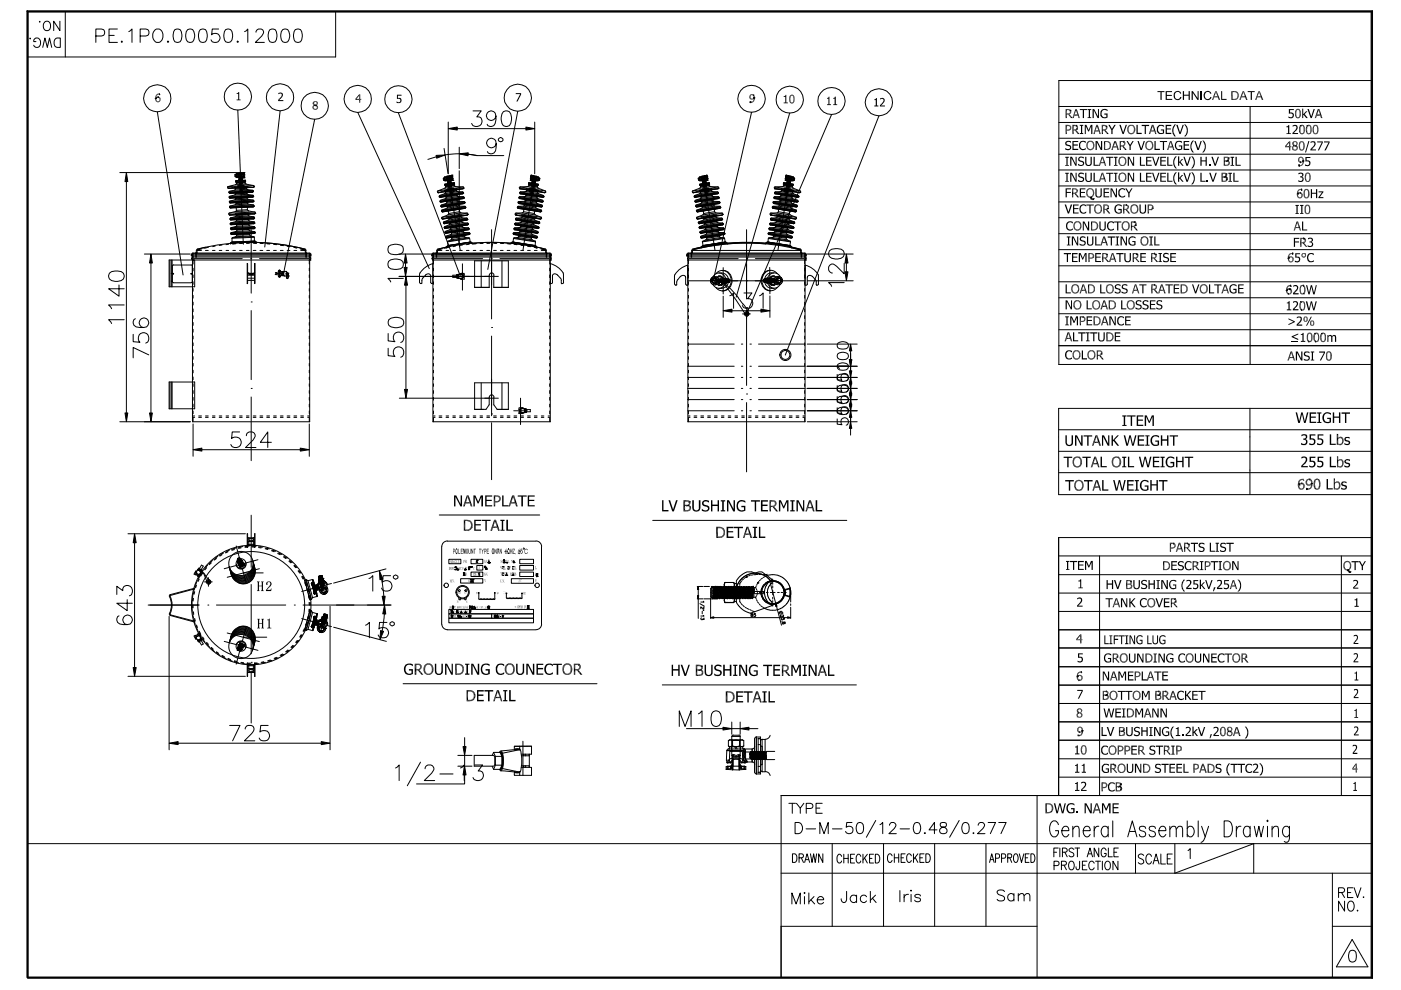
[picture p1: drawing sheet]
<svg xmlns="http://www.w3.org/2000/svg" width="297mm" height="210mm" viewBox="0 0 297 210" stroke-linecap="round" stroke-linejoin="round" font-family="sans-serif">
<g fill="none" stroke="#000" stroke-width=".21">
<path d="M6.3 8.1h.2l-.1 .2zM7.6 8.8h-.4a.72 .72 0 0 1 .7-.8 .72 .72 0 0 1 .7 .8 .84 .84 0 0 1-.3 1.1 .84 .84 0 0 1-1.1-.1v-.2M8.4 4.5v.2zM9.1 10l.4-1.9 .5 1.9 .5-1.9 .5 1.9M9.6 4.6a.93 .93 0 0 1 1 .3 .93 .93 0 0 1 0 1.1 .74 .74 0 0 1-.8 .5 .74 .74 0 0 1-.6-.8 1.15 1.15 0 0 1 .4-1.1zM11.9 8.1h.9v1.9h-.7a1.13 1.13 0 0 1-.2-1.9zM12.7 4.5v2l-1.3-2v2M13.8 2.4v9.7M20.3 7.6l1.6-.1a.76 .76 0 0 0 .3-.8 .76 .76 0 0 0-.7-.5h-1.2v2.8M23.1 7.5h1.1M24.9 6.2h-1.8v2.8h1.8M25.8 8.7l.2 .2-.2 .1-.1-.1z"/>
<path d="M27.3 6.7l.7-.5v2.8M29.7 7.6l1.6-.1a.76 .76 0 0 0 .3-.8 .76 .76 0 0 0-.7-.5h-1.2v2.8M32.9 6.3a1.31 1.31 0 0 1 1.5 .4 1.31 1.31 0 0 1 0 1.6 1.05 1.05 0 0 1-1.2 .7 1.05 1.05 0 0 1-.8-1.1 1.66 1.66 0 0 1 .5-1.6zM33.8 19.9v.2M35.6 8.7l.2 .2-.2 .1-.1-.1zM37.1 6.3a.93 .93 0 0 1 1.3 .4 2.49 2.49 0 0 1-.2 2.2 .93 .93 0 0 1-1.4-.5 2.49 2.49 0 0 1 .3-2.1zM39.8 6.3a.88 .88 0 0 1 1.3 .4 2.17 2.17 0 0 1-.2 2.2 .93 .93 0 0 1-1.4-.5 2.33 2.33 0 0 1 .3-2.1zM42.5 6.3a.93 .93 0 0 1 1.3 .4 2.49 2.49 0 0 1-.2 2.2 .93 .93 0 0 1-1.4-.5 2.49 2.49 0 0 1 .3-2.1zM46.4 6.2h-1.4l-.1 1.2a1.01 1.01 0 0 1 1.5-.1 1.01 1.01 0 0 1-.2 1.5 1.01 1.01 0 0 1-1.5-.4M47.8 6.3a.93 .93 0 0 1 1.4 .4 2.33 2.33 0 0 1-.3 2.2 .89 .89 0 0 1-1.3-.5 2.49 2.49 0 0 1 .2-2.1zM50.4 8.7l.1 .2-.1 .1-.2-.1zM51.9 6.7l.6-.5v2.8"/>
<path d="M54.3 6.8l.3-.5 .8-.1a.68 .68 0 0 1 .4 1l-1.7 1.8h1.9M57.2 6.3a.93 .93 0 0 1 1.4 .4 2.49 2.49 0 0 1-.3 2.2 .93 .93 0 0 1-1.3-.5 2.49 2.49 0 0 1 .2-2.1zM59.9 6.3a.88 .88 0 0 1 1.4 .4 2.17 2.17 0 0 1-.3 2.2 .93 .93 0 0 1-1.4-.5 2.33 2.33 0 0 1 .3-2.1zM62.6 6.3a.93 .93 0 0 1 1.4 .4 2.49 2.49 0 0 1-.3 2.2 .93 .93 0 0 1-1.3-.5 2.49 2.49 0 0 1 .2-2.1zM71.2 2.4v9.7h-65.4M25.4 36.6h25.7M26.8 38.5v49.1M33.1 20.6v.3h-.2M33.4 23.7l5.4 34.6M33.5 20.5v.2M33.6 20.5v.2M33.9 20.1h.1"/>
<path d="M48.3 39.6v.2l.1 .2M48.3 39.6l1.6-.4 2.3-.2 1.6 .3zM48.4 39.8h.1M49.8 39.8h.1M49.8 39.6l.1 .2M49.8 37.1l.1 .4M49.9 37v.5l1.1-.1M49.9 37l-.1 .1M50.1 38.5v.1M50.1 37.4v.2h.4M50.1 37v.4M50.1 36.8v.2"/>
<path d="M50.1 36.8v.8M50.1 37.4h.4M50.1 38.8l-.2 .3M50.2 38.6l-.1 .1M50.4 36.8v.2M50.4 37l.1 .4h-.4M50.4 23.3l.7 17.6M50.4 36.8h.1M50.4 36.8h-.3M50.4 37h-.3M50.4 38.5v.1M50.5 36.8v.4"/>
<path d="M50.5 37.3v.3M50.5 37.2l.1 .1M50.5 37.2v.4M50.5 37.1l.1 .1M50.5 37.6h.1M50.5 39.4v.2M50.6 36.8v.8h-.1M50.6 36.8h.1M50.6 36.8h-.1M50.6 36.9l-.1 .1M50.6 37.6h.1M50.6 37.6l.2 .1"/>
<path d="M50.6 37.6v.5h.8M50.7 36.7v.9M50.7 36.7l-.2 .1M50.7 38.2h-.2M50.7 37.6h.1M50.7 37.6h.4l.3 .1M50.7 37.6l.7 .1M50.7 37.6l.6 .2M50.7 37.6l.1 .1M50.8 37.7l.5 .1M50.8 38.1h.4l-.4 .1M50.8 38.1v.1"/>
<path d="M50.8 37.4l-.3 .1M50.8 38.2h.1M50.8 39.4v.2h.6M50.8 38.2l.5 .1h-.5h.5l-.5 .1 .5 .1h-.5h.5M50.8 37.7l.2-.1 .2 .1M50.8 38.2v.1M50.8 38.7h.1M50.8 38.6h.1M50.8 37.7h.4M50.8 39.4h-.4v.2h.1M50.8 39.6h-.3M50.8 37.7v.8"/>
<path d="M50.8 38.4h.1M50.8 38.5h.1M50.8 38.6l.4 .1h-.3h.3l-.3 .1h.3h-.1M50.8 38l.4 .1M50.8 38v.1M50.8 38.4v.1M50.8 38.5v.1M50.8 38.1h.1M50.8 38.3h.1M50.8 38h.1M50.8 39.6l.1 .8h.4v-.8M50.8 38.3v.1"/>
<path d="M50.9 38h-.1l.4 .1h-.4M50.9 38.7v.1M50.9 38.8v.1M50.9 38.7h.1M50.9 38.8h.1M50.9 38v.1M50.9 37.1v.2M50.9 37.3l.2 .1M50.9 38h.1M50.9 38.1h.3l-.4 .1h.4h-.3h.3l-.4 .1h.4M50.9 36.6l.7 14.6M51 37v.4"/>
<path d="M51 37h.1M51 37l-.1 .1M51 39.8h.2M51 37.4h.8M51 39.8v.6M51 37l.1 .4M51 37.4h.1M51 37h-.1M51.1 37.4l.7-.1-.6 .1M51.1 37l-.2 .1M51.1 36.9v.1M51.1 37l.1 .4"/>
<path d="M51.2 38.1l-.4 .1h.4h-.4h.4l-.4 .1h.4l-.4 .1h.4h-.4l.4 .1-.4 .1h.4l-.4 .1M51.2 38.3l-.4 .1h.4h-.4l.4 .1h-.4h.4l-.4 .1h.4h-.3l.3 .1M51.2 38l-.3 .1M51.2 38.6v.1M51.2 38.5h.1M51.2 38.4v.1M51.2 38.1h.1M51.2 38.3v.1M51.2 38.2v.1M51.2 38.6h.1M51.2 38.4h.1M51.2 38.3h.1"/>
<path d="M51.2 38.2h.1M51.2 37.4h-.1M51.2 38h.1M51.2 37.7v.7M51.2 39.8v.6M51.2 37.6l.2 .2M51.2 36.6l.2 .1M51.2 36.8h-.5l.1 .8 .6-.1M51.2 36.8h.2M51.2 38.6h-.4h.5l-.5 .1h.5h-.5h.5l-.5 .1h.5l-.2 .1M51.2 38.7l-.3 .1h.3l-.3 .1h.3l-.1-.1M51.2 38.1v.1"/>
<path d="M51.2 38.9h.1M51.2 38.8h.1M51.2 38.7h.1M51.2 36.6l-.5 .1M51.2 36.6v.2M51.2 38.7v.1M51.3 38.5l-.1 .1M51.3 38.9h-.5v.5M51.3 38.9v.4M51.3 38.8l-.1 .1M51.3 36.7l-.1 .1a.57 .57 0 0 0 .2 .8M51.3 36.7l.1 .2"/>
<path d="M51.3 37.8h.1M51.4 36.9l-.2 .2 .2 .3M51.4 36.7h-.1M51.4 36.7h.1M51.4 36.8h.1M51.4 37.6h.1M51.4 39.3h.3v.3h-.3M51.4 37.8v.3M51.4 37.7l-.1 .1M51.4 36.7v.2M51.4 37.4v.2M51.4 39.3v.3"/>
<path d="M51.4 37.4v.1M51.4 37.5v.2M51.4 39.3l-.6 .1M51.4 37.7h-.1M51.4 37.7h.1M51.4 37.5h.1M51.4 38.1l.1 .1M51.5 36.9h.1M51.5 36.9l-.4 .1M51.6 37.4v.1M51.6 36.8l-.1 .1M51.6 36.6l.1 .1"/>
<path d="M51.6 36.7h.1M51.6 36.8h.1M51.6 39.7h.1l.1 .4h-.7v-.4h.5v.4M51.6 36.6v.8M51.6 37.5l.1 .1M51.6 37.5h.1M51.6 36.6h.1M51.6 36.9v.1M51.6 37h.1M51.6 37.4v.3M51.6 39.3v.3M51.6 36.9l-.6 .1"/>
<path d="M51.6 37.7h.2M51.6 36.8v.1M51.6 37.4l.1 .1M51.6 37.4h.1M51.6 38.4l-.1 .2h-1M51.6 37h.2M51.7 36.8l-.1 .2M51.7 37.5v.1M51.7 36.7v.1M51.7 37.3h.1M51.7 37h.1M51.7 36.6v.1"/>
<path d="M51.7 36.6h.1M51.7 37.6l.1 .1M51.7 36.6l.1 .4M51.8 37.7h.1M51.8 37v.7M51.8 37h-1.9M51.8 37h-.8M51.9 38.5v.1M51.9 38.6l-1.8 .1v.2M51.9 38.6v.2l-1.8 .1M51.9 38.4l.1 .1v-.1l-2 .1 .1 .1M52 38.8l.2 .2"/>
<path d="M52 38.2l.1 .1M52 38.2l-2 .2M52.1 38.3v.2l-2.1 .1v-.2M52.1 38.3l-2.1 .1M52.2 39.7l.1 .3-2.4 .1v-.3M52.2 39.7l-2.3 .1M52.3 39.9l.2 .3M52.4 39.7h.1M52.4 39.6l-2.7 .1-1.3 .2 5.3-.2M52.4 39.6l1.3 .1M52.4 39.6l-.2 .1M53.8 39.6h.1"/>
<path d="M53.8 39.7l-5.4 .2M53.8 39.3l.1 .3M53.9 39.6l-.1 .1M59.4 23.5l-3.3 28.9M66.6 22.3l.1 .1M66.7 25.3l-6.6 32.7M66.9 22.2l-.1 .2M67.1 22.3l-.1 .2M75.9 23.8l15.1 33.2M84.5 23.9l13.1 34.6M92.5 33.2l-1.8 .6M94 37.9l.1 .3"/>
<path d="M94 37.8h.1M94 37.8l.1 .4M94.1 31.5l.9 5.3M94.2 37.5l.2 .7M94.2 37.5l.2 .9M94.2 37.7l-.2 .1M94.2 37.7l.1 .1M94.3 39.1l2.1-.3v.2l-2.1 .3zM94.3 37.8v.4M94.3 38.2h-.2M94.3 38.2h.1M94.4 38.2v.2l.3-.1"/>
<path d="M94.4 32.8l3.6-.2 3.1 .4M94.5 39.6l-.2 .3M94.5 37.5l.2 .6M94.5 37.5l.1 .1M94.5 37.5h-.3M94.6 39.3l-.2 .1M94.6 37.7v.1M94.6 37.7l-.3 .1M94.7 38.1v.2M94.7 37.9v.4l.1-.1M94.7 37.8v.1M94.7 38v.1"/>
<path d="M94.7 38.1l-.3 .1M94.7 37.9h.1M94.7 37.8l.1 .1M94.7 38.1l.1 .1M94.7 38.1l-.4 .1M94.7 37.5l.1 .8M94.7 37.5h.1M94.7 38.2v.1M94.7 37.5v.3M94.7 39.2v.1M94.8 37.4l.2 .9M94.8 37.4h-.1"/>
<path d="M94.8 39.3l.1 .1M94.8 38.1h.2M94.9 38.3h.1M94.9 38.3l.1 .1M94.9 38.3v.5M94.9 37.6h-.3M95 38.3h.1M95 38.3h.6M95 38.3h-.1M95 38.3l.5 .1M95 38.8l-.2 .2M95 38.3v.1"/>
<path d="M95 38.4h.5M95 37.3l2.6 15.8M95 38.4l.1 .7M95 25.9v10.9M95.1 37.7v.2M95.1 38.9h.4l-.4 .1h.4l-.4 .1h.5l-.5 .1 .5-.1M95.1 38.8h.4l-.4 .1M95.1 38.7v.1M95.1 38.9h.1M95.1 37.6l.1 .4M95.1 37.6h.1M95.1 37.6v.1"/>
<path d="M95.1 37.9l.1 .1M95.1 38.7l.4-.1-.4 .1h.4l-.4 .1 .4 .1h-.3h.3l-.3 .1h.3l-.3 .1 .3-.1-.3 .1 .3 .1-.3 .1h.3l-.3 .1M95.1 38.7h.1M95.1 38.8v.1M95.1 38.8h.1M95.1 37.6l-.9 .1M95.1 38.6h.3M95.1 38.6v.1M95.2 37.6v.4M95.2 38.7h-.2h.5h-.4M95.2 38.9v.1M95.2 39.1v.1"/>
<path d="M95.2 38.9h.1M95.2 39h.1M95.2 39.1h.1M95.2 38h.1M95.2 38.7h.1M95.2 38v.1M95.2 37.6h-.1M95.2 38l-.9 .2M95.2 39h-.1M95.2 39.1h-.1M95.2 38.6h.1M95.2 38.6l-.1 .1"/>
<path d="M95.2 39.4h.3l-.1 .1M95.2 39.1l.3 .1-.3 .1h.3l-.3 .1M95.2 38.7h.3l-.4 .1h.4l-.4 .1h.4h-.3h.3l-.3 .1h.3l-.3 .1 .3-.1-.3 .1M95.2 39.3v.1M95.2 39.2v.1M95.2 39.2h.1M95.2 39.3h.1M95.2 39.4h.1M95.2 37.6l-.1 .1M95.2 38.6v.1M95.2 39.4h.3l-.3 .1h.4h-.2M95.2 39.4v.2"/>
<path d="M95.2 38l.8-.1zM95.2 37.6h.1M95.3 37.6l.1 .4M95.3 37.4l-.4 .1 .1 .7h.5M95.3 37.4h.2M95.3 37.3l-.5 .1M95.3 37.3v.1M95.3 37.3h.2M95.3 37.6h-.1M95.4 38h-.1M95.4 37.6h-.2M95.4 39.5h.1"/>
<path d="M95.4 38.6l-.2 .1M95.4 38.3l-.2-.1-.2 .2M95.4 38.6l.1 .1M95.4 38.3l-.4 .1M95.4 38.3l.1 .7M95.5 38.2l.1 .2M95.5 37.3l-.3 .3 .2 .5 .2 .1M95.5 37.5l-.2 .4 .2 .1M95.5 37.3h.1M95.5 38.8v.1M95.5 38.8h.1M95.5 38.7h.1"/>
<path d="M95.5 37.3v.2M95.5 37.3v.1M95.5 38.7v.1M95.5 37.4v.1M95.5 37.4h.1M95.5 39l.1 .1M95.5 39h.1M95.5 38.9h.1M95.5 38.9v.1M95.5 39.4l-.3 .1 .4-.1-.2 .1M95.5 39.2l-.4 .1h.5M95.5 39.4h.1"/>
<path d="M95.5 39.3h.1M95.5 39.2h.1M95.5 39.4l.1 .1M95.5 38l.1 .1M95.5 38.4h.1M95.5 38l.1 .2M95.7 37.5h.1M95.6 39.2h.1M95.6 38.3h.1M95.6 38.1h.1M95.6 38.1l-.1 .1M95.6 39.1v.1"/>
<path d="M95.6 39.2l-.1 .1M95.6 39.2h-.1M95.6 38.4v.3M95.6 38.1v.2M95.6 39.5h.1M95.6 38.2h.1M95.6 38.3l-.1 .1M95.6 38.1v.1M95.6 38.2v.1M95.6 39.3h.1M95.6 39.3l-.4 .1 .4-.1M95.6 39.3h-.1"/>
<path d="M95.6 38.7l.2 .1M95.6 38.7l-.7 .1M95.7 37.2l.1 .1M95.7 37.9h.1M95.7 37.2l.1 .7M95.7 37.4v.1M95.7 37.9l.1 .1M95.7 37.3h.1M95.7 39.9l-.1-.4-.4 .1v.4M95.7 37.6h-.4M95.8 37.9v.1M95.8 37.6h.1"/>
<path d="M95.8 37.5h.1M95.8 37.5l-.4 .1M95.8 39.9v.3M95.8 39.9l-.6 .1M95.8 37.9l-.4 .1M95.8 37.4v.1M95.8 38.2v.1M95.8 38h.1M95.8 37.9h.1M95.8 37.3h-.1v.1M95.8 38v.2M95.8 37.3v.1"/>
<path d="M95.8 37.4h.1M95.8 38l.2 .2M95.8 37.4h-.1M95.8 37.9v.4M95.8 37.1v.2M95.8 37.1h.1M95.8 38.2h.1M95.8 37.1l.1 .4M95.8 37.9l-.6 .1M95.8 37.1l-.1 .1M95.9 37.5h.1M95.9 37.9h-.1"/>
<path d="M95.9 37.9v.1l-.1-.1M95.9 37.9h.1M95.9 37.5l.1 .7M95.9 37.5l-.6 .1M95.9 39l-.1 .2M95.9 37.5l-.7 .1M96 38.2h.1M96 38.2h-.2M96 38.2l-.2 .1M96 39.9l.1 .2M96 39.9l.2 .2h-.1M96 39.9h-.2"/>
<path d="M96.2 39l.1 .1M96.3 39.1v.2M96.3 39.1l-1.8 .3v.2M96.3 38.9v.1v-.1l-1.9 .3v.1M96.3 39.3l-1.8 .3M96.3 39.3l.3 .2M96.4 38.8l-2.1 .3M96.6 39.6l-2.3 .3-1.5 .6M96.6 39.6h1.6l-5.4 .9M96.9 27.3h14.6M97.4 36.2l.1 16.1M97.4 31.2v4.5"/>
<path d="M98.2 39.9h.1M98.2 39.6l.1 .2M98.3 39.9l-5.4 1M99.3 32.7l1.8 .3M100.3 23.5h1.7l-.9 1.3a1.06 1.06 0 0 1 1.1 1.2 1.06 1.06 0 0 1-1.4 .8l-.5-.2-.3-.4M101.1 33h5.7M105.2 24.6a1.02 1.02 0 0 1-1.4 .9 1.02 1.02 0 0 1-.5-1.6 1.02 1.02 0 0 1 1.7 .1 2.95 2.95 0 0 1-.3 2.6 .93 .93 0 0 1-1.4-.3M105.2 30.4a1.02 1.02 0 0 1-1.4 .8 1.02 1.02 0 0 1-.4-1.6 1.02 1.02 0 0 1 1.7 .2 3.1 3.1 0 0 1-.4 2.6 .95 .95 0 0 1-1.4-.3M106.7 23.7a1.04 1.04 0 0 1 1.6 .4 2.68 2.68 0 0 1-.3 2.5 1.04 1.04 0 0 1-1.6-.4 2.65 2.65 0 0 1 .3-2.5zM109.8 23.6l-6.4 33.5M110.1 39.8l.1 .3M110.2 39.9h.1"/>
<path d="M110.3 39.6h1.5l2.3 .3 1.5 .6zM110.3 39.6l-.2 .1M112.1 38.8v.2l2 .3M112.1 38.8l1.9 .2 .1 .1M112.1 38.8l2 .3M112.1 38.9l1.9 .3v.1M112.1 39.1v.2M112.1 39.3l1.8 .3 .1-.2M112.1 39.1l1.9 .3M112.1 38.9v.1M112.1 39.3l-.2 .2M112.2 38.9l-.1 .1"/>
<path d="M112.3 39.1h-.2M112.4 38.2h.1M112.4 39.9l-.1 .2h.1M112.4 38.2l.2 .1M112.4 39.9v.2M112.4 39.9h.2M112.5 38.2h-.1M112.5 39v.1M112.5 38.2h.1M112.5 37.9l.7 .1zM112.5 37.9h.1M112.5 37.5h.1"/>
<path d="M112.5 37.5l-.1 .4M112.5 37.5l.7 .1M112.5 39.1l.1 .1 .9 .2M112.6 37.5h.1M112.6 37.9h.1M112.6 37.9l-.1 .1 .1-.1M112.6 37.9l-.2 .3M112.6 37.1h.1M112.6 38.2v.1M112.6 37.4h.1M112.6 37.1l-.1 .4M112.6 37.9l.4 .1"/>
<path d="M112.6 37.1v.4M112.6 37.1l.1 .1M112.6 38h.1M112.6 38l-.1 .2M112.6 37.9h.2M112.6 37.5l.7 .1M112.6 37.4v.1M112.6 39.9v.3M112.6 38v.2M112.6 37.9l.6 .1M112.6 39.9l.6 .1M112.7 37.9l-.1 .1"/>
<path d="M112.7 37.6h.1M112.7 37.9h.1M112.7 37.4l.1 .1M112.7 37.2l-.1 .1h.2l-.1 .1M112.7 37.3h.1M112.7 37.4h.1M112.7 37.2l.1 .3M112.8 37.5h.1M112.8 38.3h.7M112.8 38.2h.1M112.8 38.3h.1M112.8 38.1h.1"/>
<path d="M112.8 38.7l-.2 .1M112.8 38.4v.3l.7 .1M112.8 38.1v.3M112.9 39.2h.1M112.9 38l-.1 .1M112.9 38.4h-.1M112.9 38.1l.1 .1M112.9 38.4h.5M112.9 39.4l.3 .1-.4-.1 .2 .1M112.9 39.2l.4 .1h-.5l.5 .1-.4-.1M112.9 39.4v.1M112.9 39.4h.1"/>
<path d="M112.9 39.3h.1M112.9 38l-.1 .2M112.9 38.1l-.1 .2M112.9 38.3v.1M112.9 39.5h.1M112.9 39l.3 .1h-.3l.3 .1h-.3l.3 .1h-.3h.3h-.3l.3 .1h-.3l.3 .1h-.3h.1M112.9 39.2v.1M112.9 39v.2M112.9 39h.1M112.9 38.8h.1M112.9 37.3l.3 .2v.3l-.1 .3-.3 .1M112.9 37.5l.2 .3-.2 .2"/>
<path d="M112.9 37.3h.1M112.9 37.4h.1M112.9 38.8l.4 .1-.4-.1 .4 .1h-.4l.3 .2-.3-.1M112.9 38.9v.1M112.9 38.9h.1M112.9 37.3h.2M112.9 37.3v.2M112.9 38.8v.1M113 38.6l.2 .1M113 38.3l.2-.1 .2 .2M113 38.7l-.1 .1M113 38.6v.1"/>
<path d="M113 38.7h.1M113 38.6h.1M113 38.2l-.2 .1M113 37.3l-.1 .2M113 38.3l.4 .1M113 38.6h.3M113 38.3l-.1 .7M113 39.5h.1M113.1 37.4l.5 .2-.1 .6h-.5M113.1 37.4h-.2M113.1 37.3l.6 .1M113.1 37.6h-.4l-.1 .7"/>
<path d="M113.1 37.6v.4M113.1 37.3v.1M113.2 37.6h-.1M113.2 39.3v.1M113.2 39.3h.1M113.2 39.4h.1M113.2 38l.9 .2M113.2 39.5v.1M113.2 39.4v.1M113.2 39.2h.1M113.2 37.6v.4M113.2 38h.1"/>
<path d="M113.2 38.6h.1M113.2 38.6l.1 .1M113.2 38.7l-.3 .1M113.2 39.1h.1M113.2 39.1v.1M113.2 39.2v.1M113.2 37.6h.1M113.2 37.6l.1 .1M113.2 39.6l-.4-.1-.1 .4M113.2 39.6v.4M113.2 39.5h.1M113.3 38.7h-.4h.5"/>
<path d="M113.3 38.8v.1M113.3 38.9v.1M113.3 39l-.1 .1M113.3 38.8h.1M113.3 38.9h.1M113.3 39h.1M113.3 38.7h-.1M113.3 37.6v.3l-.1 .1M113.3 37.9l-.1 .1M113.3 38.9l-.4 .1h.4h-.4l.4 .2-.4-.1M113.3 38.7l-.3-.1 .3 .1-.4 .1h.4h-.4l.4 .1h-.4l.4 .1h-.4l.3 .1h-.3l.3 .1h-.3l.3 .1h-.3h.3h-.3l.3 .1h-.3l.1 .1M113.3 38.7h.1"/>
<path d="M113.3 37.6h.1M113.3 37.6l.9 .1M113.4 38.8l-.5-.1 .4 .2M113.4 38.7l-.1 .1M113.4 37.3l-2.5 15.8M113.4 25.9v10.9M113.4 38.4l-.1 .7M113.5 38.3h.1M113.5 38.3h-.6M113.5 38.1h.1M113.5 38.8l.1 .2M113.5 38.3l-.1 .1"/>
<path d="M113.5 37.6h.3M113.6 38.3h.1M113.6 38.3l-.2 .1M113.6 38.3l-.1 .5M113.7 37.4l-.2 .9M113.7 37.4v.1M113.7 37.5l-.1 .8M113.7 37.5h.1M113.7 37.5h.1v.3M113.7 38.2v.1M113.7 39.2l-.2 .1M113.7 38.1l-.1 .1"/>
<path d="M113.7 38.1l.4 .1M113.8 38.1l-.1 .2M113.8 37.8v.1M113.8 37.9l-.1 .4-.1-.1M113.8 38.1l.3 .1M113.8 37.9h-.2M113.8 37.8l-.1 .1M113.8 38l-.1 .1M113.8 37.7h.1M113.8 37.7v.4M113.8 37.7v.1M113.8 37.7h.4"/>
<path d="M113.8 37.7l.4 .1M113.9 37.5l-.1 .2M113.9 37.5l-.1 .1M113.9 37.5h.3M113.9 39.3l.1 .1M114 39.6l.1 .3M114 39.2v.1M114.1 38.2l-.1 .2-.3-.1M114.1 38.2h.1M114.1 38.2h.2M114.1 39.1v.2M114.2 37.7l-.1 .5"/>
<path d="M114.2 37.5v.2M114.2 37.5l-.2 .9M114.2 37.8l-.1 .4M114.2 37.7l.2 .1-.1 .4M114.2 37.7v.1M114.4 37.7v.5M114.4 38.2h-.1M148 37.9l.2 .3M148.1 37.8h-.1M148.1 37.8l.1 .4M148.3 37.5v.2M148.3 37.5l.1 .9"/>
<path d="M148.3 37.7l-.2 .1M148.3 37.7v.1M148.3 37.7l.1 .5M148.3 38.2h-.1M148.3 39.1l2.1-.3 .1 .2-2.1 .3zM148.3 37.8l.1 .4M148.4 38.2v.2l.3-.1M148.4 38.2h-.1M148.5 39.4v.2M148.6 39.6l-.2 .3M148.6 37.5v.2M148.6 37.5h-.3"/>
<path d="M148.6 37.5v.1M148.6 39.3l-.1 .1M148.6 37.7l.1 .4M148.6 37.7h-.3M148.7 37.7v.1M148.7 37.7l-.4 .1M148.7 38.1v.2M148.7 38.1l.2 .1M148.7 37.9l.1 .4 .1-.1M148.7 37.8v.1M148.7 38v.1M148.7 38.1l-.3 .1"/>
<path d="M148.7 37.9h.1M148.7 37.8l.1 .1M148.8 37.5l.1 .8M148.8 37.5h.1M148.8 37.5h-.2l.1 .3M148.8 38.2l-.1 .1M148.8 39.2v.1M148.8 37.4l.2 .9M148.8 37.4h.1M148.9 38.3h.1M148.9 38.3l.2 .1M148.9 38.1h.1"/>
<path d="M148.9 38.3l.1 .5M148.9 37.6h-.2M149 38.3h.1M149 38.3h.6M149 38.3h-.1M149 38.3l.6 .1M149 38.3l.1 .1M149 38.8l-.2 .2M149.1 38.4h.5M149.1 38.8l.5-.1-.4 .2M149.1 38.7l.1 .1M149.1 37.3l2.5 15.8"/>
<path d="M149.1 38.4l.1 .7M149.1 37.7l.1 .2M149.2 37.6h.1M149.1 37.6v.1M149.1 38.9h.5l-.5 .1M149.1 39l.1 .1M149.1 37.6h.1M149.1 38.9h.1M149.1 37.6l-.8 .1M149.2 37.6v.4M149.2 37.9l.1 .1M149.2 39h.4l-.4 .2 .4-.1"/>
<path d="M149.2 38.6l.3 .1-.3 .1h.3l-.3 .1 .3-.1-.3 .1h.3l-.3 .1h.4l-.4 .1 .4-.1-.4 .1h.4l-.4 .1 .4 .1h-.3h.3l-.3 .1h.3l-.1 .1M149.2 38.7h.1M149.2 38.7h-.1M149.2 38.9h.1M149.2 38.9v.1M149.2 38.8h.1M149.2 39.3h.1M149.2 38.9h-.1M149.2 38.6h.3M149.2 38.8v.1M149.2 39.2h.1M149.2 37.6l.1 .4"/>
<path d="M149.2 38h.1M149.2 39.3h.4M149.2 38.7h-.1h.5h-.5M149.2 38.7h.3l-.3 .1h.3l-.3 .1 .3-.1-.3 .1h.3l-.3 .1h.4h-.4h.4l-.4 .1h.4l-.4 .1 .4 .1h-.3h.3l-.3 .1h.3l-.3 .1h.3h-.1M149.2 39h-.1M149.2 39.1v.1M149.2 39.2l.1 .1M149.2 39h.1M149.2 39.1h.1M149.2 38.6h.1M149.2 37.6l-.1 .1M149.2 38l-.9 .2"/>
<path d="M149.2 38.6v.1M149.2 38l.1 .1M149.3 38.6l-.1 .1M149.3 38.6h.2M149.3 39.3h-.1M149.3 39.3v.1M149.3 39.4v.1M149.3 39.3h.1M149.3 39.4h.1M149.3 39.5v.1M149.3 38l.7-.1zM149.3 37.6h.1"/>
<path d="M149.4 37.3h.1M149.4 37.3l-.6 .1M149.4 37.6v.4M149.4 37.3v.1M149.4 37.4l-.5 .1 .1 .5v.2h.5M149.4 37.4h.2M149.4 37.6h-.2M149.4 38h.1M149.4 37.6h-.3M149.5 38.3l-.2-.1-.2 .2M149.5 38.6v.1M149.5 38.6h.1"/>
<path d="M149.5 37.3v.2M149.5 38.3l-.4 .1M149.5 39.5h.1M149.5 38.3l.1 .7M149.5 38.2l.1 .2M149.5 37.3l-.1 .1a.59 .59 0 0 0 .2 .8M149.5 37.5l-.1 .4 .2 .1M149.5 37.3h.1M149.5 38.9l.1 .1M149.5 38.9h.1M149.5 38.8h.1M149.5 38.7h.1"/>
<path d="M149.5 37.3l.1 .1M149.5 38.7v.1M149.6 37.4l-.1 .1M149.6 37.4h.1M149.6 39.2h.1M149.6 39h.1M149.6 39.2v.1M149.6 38.3h.1M149.6 38.9h-.1M149.6 39.4h.1M149.6 39.3h.1M149.6 39.4v.1"/>
<path d="M149.6 38.3v.1M149.6 38.4h.1M149.6 38v.2M149.6 38v.1M149.7 37.5h.1M149.6 38.1h.1M149.6 38.1l-.1 .1M149.6 39.4l-.4 .1 .5-.1-.2 .1M149.6 39.2l-.4 .1M149.6 39.1v.1M149.6 38.2h.1M149.6 38.4l.1 .3"/>
<path d="M149.6 38.1l.1 .1M149.6 38.1v.2M149.6 39.5h.1M149.7 38.2h.1M149.7 39.3h.1M149.7 39.4h-.1M149.7 38.7l.1 .1M149.7 38.2l-.1 .1M149.7 38.7l-.7 .1M149.7 37.4v.1M149.7 37.2l.2 .1M149.7 37.3h.1"/>
<path d="M149.7 37.4h.1M149.7 37.3v.2M149.7 37.3h.2M149.7 37.9h.1M149.7 37.2l.1 .7-.4 .1M149.8 37.9l.1 .1M149.8 37.9l.2 .3M149.8 37.9h.1M149.8 39.9l-.1-.4-.5 .1 .1 .4M149.8 37.6h-.4M149.8 37.6h.1M149.8 37.5h.1"/>
<path d="M149.8 37.5l-.4 .1M149.8 37.9l.1 .4M149.8 39.9l.1 .3M149.8 39.9l-.5 .1M149.9 37.4l-.1 .1M149.9 37.9h.1M149.9 37.4h.1M149.9 37.1v.4M149.9 37.1v.2M149.9 37.3v.1M149.9 37.4h-.2M149.9 37.1l-.2 .1"/>
<path d="M149.9 37.5h.1M149.9 37.4v.1M149.9 38.2h.1M149.9 37.9l-.6 .1M149.9 37.9l.1 .1-.1-.1M149.9 37.5l-.5 .1M149.9 37.5l-.7 .1M150 37.9h.1M150 38.2h.1M150 38.2l-.1 .1M150 37.5v.7M150 39l-.1 .2-1 .2-.1-.1"/>
<path d="M150.1 39.9h.1l-.1 .2M150.1 39.9v.2M150.1 39.9h-.3M150.2 39l.1 .1M150.3 38.7l-2 .4M150.3 38.7l.1 .1M150.3 39.1l.1 .2M150.3 39.1l-1.8 .3M150.3 38.9v.1M150.4 39v-.1l-2 .3 .1 .1v-.1M150.4 39.3l-1.9 .3M150.4 39.3l.2 .2"/>
<path d="M150.6 39.6l-2.2 .3-1.5 .6M150.6 39.6h1.6l-5.3 .9M152.2 39.9h.1M152.2 39.6l.2 .2M152.4 39.9l-5.4 1M159 21.5v.3l.1-.2M159.2 21.6v.2M159.3 23.8l-8.1 35.7M159.8 20.7l.2 .1h-.2M159.9 20.1l-.2 .1M164.2 39.8l.1 .3M164.3 39.6a7.6 7.6 0 0 1 5.5 1.1h-.1"/>
<path d="M164.3 39.9h.1M164.3 39.6l5.4 .9M164.3 39.6l-.1 .1M166.1 38.8v.2l2 .3 .1-.2M166.1 38.8l2 .2 .1 .1M166.1 38.8l2.1 .3M166.2 39.3l-.3 .2M166.2 39.1v.2l1.8 .3v-.2M166.2 38.9l1.9 .3v.1v-.1M166.2 39.1l1.8 .3M166.2 38.9v.1M166.3 39.1h-.1"/>
<path d="M166.5 39.9l-.1 .2M166.5 39.9h.2M166.5 38.2h.1M166.5 37.9l.8 .1M166.5 38.2l.1 .1M166.5 37.9h.1M166.5 38.2h.2M166.5 39v.1M166.5 39.1l1.1 .3M166.6 37.5h.1M166.6 37.5l-.1 .4M166.6 37.5l.7 .1"/>
<path d="M166.6 37.9h.1M166.6 37.4l.1 .1M166.6 37.9l-.1 .1 .2-.1M166.6 38.2h.1M166.6 37.9h-.1v.3M166.6 37.4h.1M166.7 37.1h.1M166.7 37.4v.1M166.7 38.2l-.1 .1M166.7 37.9h.1M166.7 37.3h.1M166.7 37.1l-.1 .4"/>
<path d="M166.7 37.9l.3 .1M166.7 37.1v.2M166.7 37.3l-.1 .1M166.7 37.4h.1M166.7 37.1l.1 .1M166.7 37.6h.1M166.7 37.5l.7 .1M166.7 39.9v.3M166.7 39.9l.6 .1M166.8 37.9l-.1 .1M166.8 37.9l-.3 .3M166.8 37.9h.1"/>
<path d="M166.8 37.5h.1M166.8 39.9v-.4l.5 .1-.1 .4M166.8 37.6h.4M166.8 37.4v.1M166.8 37.2l-.1 .1M166.8 37.3h.1M166.8 37.4h.1M166.8 37.3v.2M166.8 37.2l-.1 .7 .6 .1M166.8 38.2l.1 .1M166.8 38.2h.1M166.8 37.9h-.1l-.1 .4"/>
<path d="M166.8 38.7l-.1 .1M166.9 38.3h.7M166.9 38.3h.1M166.9 38.1h.1M166.9 38.4l-.1 .3 .8 .1M166.9 38.1l-.1 .1M166.9 38v.1M166.9 38.1l.1 .1M166.9 38.4h.6M166.9 39.4l.4 .1-.5-.1 .3 .1M166.9 39.3h.4M166.9 38.9l.5 .1h-.5l.4 .2-.4-.1"/>
<path d="M166.9 39.4v.1M166.9 38.9h.1M166.9 39.4h.1M166.9 39.3h.1M166.9 38v.2M166.9 38.4h.1M166.9 38.1v.2M166.9 38.3v.1M166.9 39.5h.1M166.9 39.2h.1M167 37.4h.1M167 39l-.1 .2 .4 .1-.4-.1 .4 .1"/>
<path d="M167 38.9h.4M167 39l.3 .1-.3-.1 .3 .1h-.3l.3 .1-.4 .1h.4h-.4l.4 .1h-.4l.2 .1M167 39.2l-.1 .1M167 39.2h.1M167 39h.1M167 38.8l-.1 .1M167 37.4v.1M167 37.3l.2 .2v.3l-.3 .4M167 37.5l.1 .4-.2 .1M167 37.3h.1M167 38.9v.1M167 38.9h.1"/>
<path d="M167 38.8h.1M167 38.7h.1M167 37.3h.2M167 38.2l-.1 .2M167 37.3v.1M167 38.6h.3M167 38.3l.3-.1 .2 .2M167 38.6v.2M167 38.6h.1M167 38.6l.4 .1M167 37.3v.2M167 38.3l.5 .1"/>
<path d="M167 38.3v.7M167.1 39.5h.1M167.1 37.4l.5 .1-.1 .7h-.5M167.1 37.4h-.1M167.1 38h.1M167.2 37.3l.5 .1M167.2 37.6l-.1 .4M167.2 37.3l-.1 .1M167.2 37.6h.1M167.3 38.6l.1 .1M167.3 39.3h.1M167.3 39.3v.1"/>
<path d="M167.3 39.4h.1M167.3 38h.1M167.3 38.6h.1M167.3 39.4v.1M167.3 39.5l-.1 .1M167.3 39.2h.1M167.3 37.6v.4M167.3 38.7h.1h-.4h.4M167.3 38.6l.1 .1h-.4l.3 .1h-.3l.3 .1-.3-.1 .3 .1-.3 .1h.3h-.3l.3 .1h-.3l.3 .1-.4 .1h.4h-.4l.4 .1h-.4l.4 .1h-.4h.2M167.3 39v.1M167.3 39.1h.1M167.3 39.1v.1"/>
<path d="M167.3 39.2v.1M167.3 39.5h.1M167.3 39h.1M167.3 37.6h.1M167.3 38l.9 .2M167.3 37.6l.1 .1M167.3 37.9v.1M167.3 38.7h.1M167.3 38.8v.1M167.3 38.9v.1M167.3 38.8h.1M167.3 38.9h.1"/>
<path d="M167.4 37.7l-.2 .3M167.4 37.6v.1M167.4 38.7l-.4-.1 .4 .1h-.4l.3 .2-.3-.1 .3 .1h-.3l.3 .1h-.3M167.4 38.7h.1M167.4 37.6h.1M167.4 37.6l.8 .1M167.4 38.8l-.4-.1 .3 .2M167.4 38.7l-.1 .1M167.4 37.3l-2.5 15.8M167.4 24l-11.3 39M167.5 38.4l-.2 .7M167.5 38.1h.2"/>
<path d="M167.6 38.3h.1M167.6 38.3h-.7M167.6 38.8v.2M167.6 38.3l-.1 .1M167.6 37.6h.3M167.6 38.3v.5M167.7 37.4l-.1 .9M167.7 37.4l.1 .1M167.8 37.5l-.2 .8M167.8 37.5h.1M167.8 37.5h.1v.3M167.8 38.2v.1"/>
<path d="M167.8 39.2l-.2 .1M167.8 38.1l-.1 .1M167.8 37.9v.4l-.2-.1M167.8 37.9h-.1M167.8 38v.1M167.8 38.1l.3 .1M167.9 38.1l-.1 .2M167.9 37.8l-.1 .1M167.9 38.1l.2 .1M167.9 37.8l-.2 .1M167.9 37.7h.1M167.9 37.7v.4"/>
<path d="M167.9 37.7h.3M167.9 37.7v.1M167.9 37.7l.3 .1M167.9 37.5v.2M167.9 37.5v.1M167.9 39.3l.1 .1M167.9 37.5h.3M168 39.6l.2 .3M168.1 38.2v.2l-.3-.1M168.1 38.2h.1M168.2 37.7l-.1 .5M168.2 38.2h.2"/>
<path d="M168.2 37.8l-.1 .4M168.2 37.5v.2M168.2 37.5l-.1 .9M168.2 37.7l.2 .1v.4M168.2 37.7v.1M168.4 37.7v.5M168.4 38.2h.1M176.3 24.3l-18 42.3M186.4 24.6l-19.9 50.7M224.5 22.6h66.4M224.5 26h66.4M224.5 29.3h66.4"/>
<path d="M224.5 39.4h66.4M224.5 32.7h66.4M224.5 36h66.4M227.1 23.4l-.3 .1M228.2 27.3l.3 .1M228.3 26.6l-.1 .2M234.7 26.8l-.2 .1M238.3 29.9l-.1 .3M259.7 37.4l.2 .1M259.8 37.4l.1 .1M259.9 37.5l-.4 .1M259.9 37.2v.1"/>
<path d="M260.1 36.8l-.2 .2M260.2 34l.2 .1M260.2 37.6l-.2 .2M260.3 34l.1 .1M260.3 37.9l-.3 .3M260.4 34.1l-.4 .1M260.4 33.8l-.1 .1M260.6 33.5l-.3 .1M265 22.6v54.7M274.2 30.9l.2 .1M274.8 30.9l-.2 .1M275.4 35.2l.1-.2v.2"/>
<path d="M275.4 34.9v.1M275.7 26.6l.2 .1M275.7 34.3v.2M276.2 34.1h.2l-.2 .1M277.1 26.6l.2 .1M23.2 57.9a2.53 2.53 0 0 1 3 0 1.05 1.05 0 0 1-.5 1.6 2.51 2.51 0 0 1-2.5-.3l-.2-.5zM30.6 53.9h9.7M32 55.8v31.8M36 55.1v5.7M36.3 55.1v5.7M36.3 58h.2M36.3 59.6h.2"/>
<path d="M36.5 55.1v5.7M36.5 56.4v3.3l.3 .2M36.7 60h3.8M36.7 56.2h3.8M36.8 56.2l-.3 .2M40.5 56.2l.3 .2M40.6 54v.2h25.3v-.2M40.6 54.8h10.8M40.7 54v.2M40.8 55.1h.1M40.8 54.5h.1M40.8 56.4v3.3l-.3 .2"/>
<path d="M40.9 54.6l-.1 .3 .1 .2v.9M40.9 54.5h24.7M40.9 53.9v.6M40.9 56.9v.5M40.9 58.3v.6M40.9 59.7v.6M40.9 54.5v.1M41.3 55.1v5.7h-5.4v-5.7h29.7v.9M41.5 53.8h-.6l-.2 .2M41.5 53.8v.7M41.6 53.1v.4M41.6 53.8v.7"/>
<path d="M41.7 53.6l-.2 .1M41.8 53.1h.9M41.8 53.1v.4M41.8 53.5l-.3 .3M41.9 53l-.2 .1M42.4 52.8l-.5 .2M42.8 52.8l-.9 .2M43.6 53.1h.6M43.6 52.4l-1.8 .4M44.2 52.4l-1 .2M45 53.1h.6M45.6 52.2l-.5 .1"/>
<path d="M46.5 53.1h.5M47.1 52h-.6M47.9 53.1h.6M48.5 51.8l-.6 .1M48.5 45.4l.1 .2M48.6 45.2l-.1 .1M48.6 41.9l.1 .2M48.6 45.4h.1M48.6 40.6l-.1 .1M48.6 42.9l.2 .2M48.7 40.8h.1M48.7 41.6l-.1 .2"/>
<path d="M48.7 45.6l1.2-.2 2.8-.2 1.3 .2zM48.7 41.9h.1M48.7 42.6l-.1 .2M48.8 42.9h.1M48.8 43.7l-.2 .1M48.8 46.5l.1 .2M48.8 42l1-.2 2.7-.1 1.1 .1zM48.8 44h.1M48.8 47.5l.1 .2M48.8 47.4v.1M48.8 43l1.1-.2 2.6-.1 1.1 .1zM48.9 44.1l1-.2 2.7-.2 1.1 .2z"/>
<path d="M48.9 51.5h.1M48.9 51.5l-.1 .1M48.9 46.2l-.1 .1M48.9 49.5v.1M48.9 46.5h.1M48.9 46.6l1.1-.2 2.8-.1 1 .1zM48.9 49.6l.1 .2M48.9 47.3l-.1 .1M49 51.6h.1M49 47.5h.1M49 51.7h-.2M49 48.3l-.1 .1"/>
<path d="M49 47.6l1-.2 2.8-.1 1 .1zM49 48.5h.1M49 49.3l-.1 .2M49 49.3l1-.2 3-.1 1 .1zM49.1 49.6h.1M49.1 48.7l.9-.2 2.9-.1 1 .1zM49.2 51.3v.1M49.3 51.3h.1M49.3 50.4l-.2 .1M49.3 50.4l.7-.2 3.1-.1 .7 .1zM49.3 51.6a46.1 46.1 0 0 1 15.4 1.2M49.4 53.1h.5"/>
<path d="M49.7 51.5l-.7 .1M49.8 40.9h.1M49.9 41.9h.1M49.9 45.9l-1 .3M49.9 41.8l.1 .1M49.9 42.9h.1M49.9 51.7h-.5M49.9 44.8l-1.3 .4M49.9 44.8l2.8-.1 1.3 .3-5.4 .2M49.9 42.8l.1 .1M49.9 40l-.1 .3M50 45.5h.1"/>
<path d="M50 44h.1M50 40.9h.1M50 40.9v.2l2.3-.1M50 45.3l.1 .2M50 43.8l.1 .2M50 41.1l-.2 .2M50 49.7h.1M50 46.5h.1M50 46.4l.1 .1M50 42.1l-.1 .2M50 47.6h.1M50 51.7h-.8"/>
<path d="M50 42.9h2.4v.2l-2.4 .1zM50 49.5l.2 .2M50.1 43.1l-.2 .3M50.1 48.6h.1M50.1 45.5l2.5-.1v.2l-2.5 .1zM50.1 44v.6M50.1 44l2.4-.1v.6M50.1 48.4l.1 .2M50.1 45.7l-.2 .2M50.1 46.5v.2M50.1 46.5l2.5-.1v.2M50.1 44.6l-.2 .2"/>
<path d="M50.2 46.7l-.3 .3M50.2 49.7h.1M50.2 49.7v.2l2.7-.1M50.2 49.9l-.2 .2M50.2 47.7l-.2 .3M50.2 48.6h.1M50.2 48.8l-.2 .2M50.8 53.1h.6M50.9 40.5h.4M51 40.4h.1M51.1 51.4h-.5M51.2 40.4h.1"/>
<path d="M51.4 51.6h-.6M51.5 51.6h-.6M51.6 51.4v.4M52 51.4h.6M52.2 53.1h.6M52.3 40.8v.2M52.3 40.8l-2.3 .1M52.3 41l.2 .2M52.4 41.8h.1M52.4 41.8v.2l-2.4 .1v-.2M52.4 41.8l-2.4 .1M52.4 42l.2 .2"/>
<path d="M52.4 55.9l.1 4.2zM52.4 43l.2 .3M52.5 40.8h.1M52.5 40.7h-2.7l.2 .2M52.5 40.2l-2.8 .1-1.1 .3M52.5 40.2l1.1 .2M52.5 44.5l-2.4 .1M52.5 40.7h-2.7l-1.1 .3 4.9-.2M52.5 40.7l1.1 .1M52.5 40.7h-.2M52.5 44.4l.2 .3M52.5 41.8h.1"/>
<path d="M52.5 57.8l.2 .2M52.5 41.7l-.2 .1M52.5 41.7l-2.6 .1M52.5 59.5h1.5M52.5 59h1.5M52.5 58.3h1.5M52.5 58.1h1.5M52.5 57.7l.3 .2M52.5 42.9h.1M52.5 42.7l-.1 .1M52.5 42.7l-2.6 .1M52.6 43.9h.1"/>
<path d="M52.6 43.7l-.2 .2M52.6 45.5l.2 .3M52.6 47.4l.2-.1-2.8 .1 .2 .2M52.6 46.6l-2.5 .1M52.6 46.6l.3 .2M52.7 47.5h.1M52.7 47.5v.1l-2.5 .1v-.1M52.7 47.5l-2.5 .1M52.7 47.6l.2 .3M52.7 45.4h.1M52.7 48.5v.2l-2.5 .1v-.2M52.7 45.2l-.2 .1"/>
<path d="M52.7 48.5l-2.5 .1M52.7 48.6l.3 .3M52.7 46.4h.1M52.7 58h.1M52.7 46.3l-.1 .1M52.7 58h1M52.8 47.5h.1M52.8 58.1l.1 .1h.7l.1-.1M52.8 48.5h.1M52.8 45.8l1 .2M52.8 45.8l-2.9 .1M52.8 48.4l-.1 .1"/>
<path d="M52.9 49.5h.1M52.9 46.9l-3 .1-1 .3M52.9 46.9l1 .1-5 .3M52.9 49.5v.3M52.9 49.7l.2 .3M52.9 51.5l-.7 .1M53 49.5h.1M53 49.4l-.2 .1M53 58.1v.1M53 49.4l.9 .1M53.2 54.8h.1M53.3 48.7v13.5"/>
<path d="M53.5 58.1v.1M53.6 40.6h.1M53.6 41.7h.1M53.6 40.4l.1 .1M53.6 40.4l-5 .2M53.6 42.7h.1M53.6 41.4l.2 .1M53.6 41.4l-1.1-.2-2.7 .1-1.1 .3M53.6 41.4l-4.9 .2M53.7 53.1h.6M53.7 51.5l.6 .1M53.7 42.4l.1 .2"/>
<path d="M53.7 42.4l-1.2-.1h-2.7l-1.1 .3M53.7 42.4l-5 .2M53.7 43.7h.1M53.7 58h.1M53.7 40.7l-.1 .1M53.7 40.5l-5.2 .2 .1 .3 5-.2M53.7 40.5v.1l-5.1 .2M53.7 43.4l-1.1-.1-2.7 .1-1.1 .3M53.7 43.4l-4.9 .3M53.8 43.4v.2M53.8 41.5v.2M53.8 41.5l-5.2 .3v.1"/>
<path d="M53.8 41.7l-.2 .1-4.9 .2M53.8 41.7l-5.2 .2M53.8 46.2h.1M53.8 51.5l.6 .1M53.8 42.6v.1l-5.2 .2M53.8 42.6l-5.2 .2v.1M53.8 47.3h.1M53.8 43.6l-5.1 .2v.2M53.8 46l.1 .1M53.8 42.7l-5 .3M53.8 43.6l-5.1 .4M53.8 50.2l.1 .1"/>
<path d="M53.8 46l-4.9 .2M53.9 48.3h.1M53.9 51.1h.1M53.9 48.5l-4.9 .2M53.9 43.7l-.2 .2-4.9 .2-.1-.1M53.9 47l.1 .2M53.9 49.4h.1M53.9 48.1l.1 .1M53.9 46.1v.1l-5.1 .3M53.9 50.3v.8M53.9 46.1l-5.1 .3v.1M53.9 49.5l-4.8 .2 .9-.2"/>
<path d="M53.9 48.1l-1-.2-2.9 .1-1 .3M53.9 51.1l-4.7 .2M53.9 50.3l-4.7 .2v.8M53.9 48.1l-4.9 .2M54 55.9l.1 4.2zM54 57.8l-.3 .2M54 51.3h-.5M54 49.1l.1 .1M54 47.2v.1M54 46.3l-.2 .1M54 51.1l-.1 .1M54 47.2l-5.2 .2"/>
<path d="M54 57.7l-.2 .2M54 45.2h.1M54 51.2l.4 .4M54 48.2l.1 .1M54 48.2l-5.1 .2 .1 .3M54 47.3l-.2 .1M54 47.3l-5.2 .2M54.1 51.2l-5.2 .2M54.1 51.1l.4 .3M54.1 48.4l-.2 .1M54.1 44.9v.3M54.1 48.3l-5.2 .2"/>
<path d="M54.1 49.4l-.2 .1M54.1 49.2v.2M54.1 49.2l-5.2 .3M54.1 49.4l-5.2 .2M54.2 45.2l-.2 .2-5.4 .2M55 54.8h10.8M55.1 53.1h.6M55.1 51.6h.6M55.2 51.6h.6M56.6 53.1h.5M56.6 51.7h.5M56.7 51.7h.5"/>
<path d="M58 53.1h.6M58 51.8l.7 .1M58.3 58.2h.1M58.4 57.8h.1M58.4 58.2h.1M58.5 58h1.7M58.5 58.2h.1M58.5 57.8h.1M59 58.6h.1M59 57.5h.1M59 57.5v.3a.81 .81 0 0 0 .4 1l.1-.3M59 57.5l.3-.3 .2 .3"/>
<path d="M59.1 58.6h.3M59.1 57.5h.3M59.2 57.3l.1 .2M59.2 58l.2 .4M59.2 58l.1-.4 .1-.1-.1 .7 .2 .2M59.2 58l.1 .5h.2M59.2 57.4v1.3M59.2 57.5h.1M59.2 58.5h.1M59.3 58.6l-.1 .1M59.3 58.3l.1 .1M59.3 57.4v1.3"/>
<path d="M59.4 57.5l.1 .1M59.4 57.5l-.3 .3 .1 .6 .2 .2M59.4 57.6l-.2 .4M59.4 57.6v.8M59.4 57.6h.6M59.4 58.4h.6M59.4 58.4h.1M59.4 57.6l-.1 .1M59.4 53.1h.6M59.4 52h.6M59.4 57.6h.1M59.5 58.4l-.1 .2"/>
<path d="M59.5 52l.6 .1M59.7 57.9h.1M59.7 58.2h.1M59.7 57.8h.1M59.8 58.1h.1M59.8 57.6v.8M59.9 58.4h.3zM59.9 57.6h.3zM59.9 57.6l-.1 .2 .1 .6M60 57.9h.1M60 58.2h.1M60 57.6a.48 .48 0 0 0 0 .8"/>
<path d="M60.1 58l.2 .5h.5M60.2 58.4v.1M60.7 57.9h.3M60.7 58.1h.1M60.7 57.9v.2M60.7 57.9h.1M60.7 58.5l.2 .5M60.7 58.5h.1M60.8 58.5h.1M60.8 52.2l.6 .1M60.9 58h.1M60.9 58h-.1"/>
<path d="M60.9 57.9l-.2-.4h-.5l-.1 .5M60.9 53.1h.6M60.9 58l-.2 .5M60.9 58l-.2 .2v.6l.2 .3M61 58.1l-.2 .4M61 52.2l.5 .1M61 57.9l.1 .6M61 57.9h.1M61 58.1l.2 .6-.3 .4M61 58.1l.1 .5-.2 .4M61 57.9v.2M61 58.1l-.2 .3"/>
<path d="M61.1 58.5h.1M62.3 52.4l.6 .2M62.3 53.1h.6M63.7 52.8l.9 .2-.8-.2M63.8 53.1h.9M64.6 52.9l.1 .6M64.7 52.8l.1 .1 .2 .8M64.7 52.8a45.2 45.2 0 0 0-23 .1v.2M64.7 53.5l.3 .3M64.8 53.7l-23.9-.1-.3 .4M64.9 53.8v.7M65 53.8h.6"/>
<path d="M65 53.7h.6M65.6 53.9v.6M65.6 56.9v.5M65.6 58.3v.6M65.6 59.7v.6M65.6 54.5v.1M65.6 53.8l.2 .2M65.6 53.6l.3 .4M65.7 54.5v-.6h-24.9v.6l-.2 .3 .2 .3v34.3h24.9v-34.3M65.7 54.6l.1 .3-.3 .2M65.7 55.1h.1M65.7 54.5h.1"/>
<path d="M65.7 54.5l.2 .3-.2 .3M65.8 54v.2M82.4 55.4a2.43 2.43 0 0 1 3 0 1.14 1.14 0 0 1-.5 1.6 2.94 2.94 0 0 1-2.5-.3l-.1-.5zM82.4 52.3a2.61 2.61 0 0 1 3 0 1.18 1.18 0 0 1-.5 1.6 2.94 2.94 0 0 1-2.5-.4l-.1-.4zM84.6 53.9h32.1v.6M84.6 58.6h21.1M85.5 59h-3.2l.5 .8M86 55.8v.9M88.9 58.2v1.7M89 59.9l.2 .2 .3-.1M91.5 54v.2h25.4v-.2M91.6 54.8h10.7"/>
<path d="M91.7 54v.2M91.7 55.1h.1M91.7 54.5h.1M91.8 53.9v.6l-.2 .3 .2 .3v34.3h24.9v-34.3M91.8 55.9l-1.6 .7-.8 .8-.5 .7M91.8 55l.1 .1M91.8 54.6l-.1 .1 .1 .3M91.9 53.8h.6M91.9 53.7h23.8M91.9 53.8l-.2 .2M91.9 53.6l-.3 .4M91.9 54.5h24.6"/>
<path d="M91.9 55.1h24.6v.9M91.9 53.9v.6M91.9 55.1v.9M91.9 56.9v.5M91.9 58.3v.6M91.9 59.7v.6M91.9 54.5l-.1 .1M92.6 53.8v.7M92.6 53.6l-.1 .1M92.8 40.7l.1 .2M92.8 53.1v.4M92.8 53.1h.9"/>
<path d="M92.8 53.5l-.3 .3v.7M92.8 40.5l-.1 .1M92.8 52.8l-.1 .1-.1 .6M92.9 40.7h.1M92.9 53l-.2 .1M93.1 41.8l.2 .1M93.2 41.5l-.1 .1M93.3 41.7h.1M93.3 42.8l.1 .1M93.3 52.8l-.4 .2M93.4 42.5l-.1 .1M93.4 42.5l1-.4 2.7-.4h1.2z"/>
<path d="M93.4 42.7h.1M93.5 43.7v.1M93.5 43.8l.1 .1M93.6 43.5l-.2 .2M93.6 43.7h.1M93.6 44.7v.1M93.6 44.8l.2 .2M93.7 44.5l-.1 .2M93.7 46.1l-.1 .1 .2 .3M93.8 46.3h.1M93.8 44.8h.1M93.8 52.8l-.9 .2"/>
<path d="M94 47.3l.1 .2M94.1 47l-.1 .2M94.1 47l.9-.3 3-.5h1zM94.1 47.3h.1M94.2 48.3l.1 .2M94.2 40.6h.1M94.2 40.4l.2 .2M94.3 48.1l-.2 .1M94.3 48.1l.9-.4 2.9-.5 1 .1zM94.3 48.3h.1M94.4 49.3l.1 .2M94.4 41.6h.1"/>
<path d="M94.4 49.1l-.1 .1M94.4 40.6v.2M94.4 41.5l.2 .1M94.4 40.8l-.1 .2M94.5 49.3h.1M94.5 49.5l3.8-.8h1.1zM94.5 50.4l.2 .1M94.6 42.7h.1M94.6 53.1h.5M94.6 50.1l-.1 .1M94.6 42.5l.1 .1M94.6 41.8l-.1 .3"/>
<path d="M94.6 43.1l-1 .4M94.6 43.1l2.7-.4h1.1l-4.8 .8M94.7 50.3h.1M94.7 42.6l2.3-.3 .1 .2-2.4 .4zM94.7 43.5l-1.1 .4M94.7 42.6v.1M94.7 43.7h.1M94.7 43.5l.2 .2M94.8 42.8l-.2 .3M94.8 44.1l-1.1 .4M94.8 52.4l-.6 .2M94.9 43.7h.1"/>
<path d="M94.9 44.7h.1M94.9 44.5l.1 .2M94.9 43.8l-.1 .3M95 51.2l-.2 .1M95 40.1v.2M95 40.1h-.2l.2 .2M95 52v.1M95 52h.1M95 44.7l.1 .6M95.1 46.2h.1M95.1 46l.1 .2M95.2 45.2l-.2 .4"/>
<path d="M95.2 40v.3l.6-.1M95.2 52.4l-.6 .1M95.2 40l-.2 .1M95.2 47.3h.1M95.2 40.3h-.2M95.2 47l.2 .2M95.3 46.3l-.2 .3M95.4 48.3h.1M95.4 47.4l-.2 .3M95.5 40.4h.2M95.5 40.4h.1M95.5 40.4v.6"/>
<path d="M95.5 52.2l-.7 .2M95.5 40.3l.5-.1 .1 .5h-.5zM95.5 41h.1M95.5 49.3h.1M95.5 49.7l-.9 .4M95.5 49.7l2.9-.4h1.1l-4.9 .8M95.5 48.2v.2M95.6 48.4l-.2 .3M95.6 50.3h.1M95.6 50.9l-.6 .3M95.7 49.2v.2M95.7 49.2l2.5-.3v.1l-2.5 .4"/>
<path d="M95.7 40.4l.1 .6M95.7 40.2l.1 .8h-.4l-.1-.8M95.7 49.4l-.1 .3M95.8 41h.1M95.8 50.3h.1M95.8 50.3v.2M95.8 41h-.3M95.8 50.5l-.2 .3M95.8 41.1l-.3 .1M96 58.3h.8l.1 .5h-.9zM96 53.1h.6M96 40.2h.2l.1 .4-.2 .1"/>
<path d="M96.1 40.1l-.3 .1M96.6 52.2l-.5 .1M96.7 40.2v.2l-2.3 .4M96.7 40.2l-2.3 .4M96.8 40.4l.2 .2M96.8 58.8l.3 .1M96.8 58.3l.3-.1 .1 .2M96.8 58.2l.1 .2h.3v.4M96.8 40l-.1 .2M96.8 40l-2.6 .4M96.9 40.2h.1M96.9 41.2v.3l-2.3 .3v-.2"/>
<path d="M96.9 40l-2.7 .4-1.3 .5M96.9 40h1.3l-5.3 .9M96.9 41.2l.1-.1-2.6 .4M96.9 41.2l-2.3 .4M96.9 58.4v.4h.3l-.1 .1M96.9 58.8l-.1 .1M96.9 41.4l.3 .2M96.9 52h-.5M97 40.6l-2.7 .5-1.1 .4M97 40.6l1.1 .1-4.9 .8M97 42.3l.2-.2-2.6 .4M97 41.2h.1"/>
<path d="M97.1 58.2l.1 .7zM97.1 58.2l.1 .1M97.1 42.5l.2 .2M97.1 59l.6 .1M97.1 58.2v.7M97.1 58.2h.1M97.2 42.3h.1M97.2 58.9h-.1M97.2 43.3h.1M97.2 43.3v.2l-2.3 .4v-.2M97.2 43.3l-2.3 .4M97.2 58.9l.7 .2"/>
<path d="M97.3 43.5l.2 .2M97.3 43.3h.1M97.3 43.2h1.1l-4.8 .7M97.3 43.2l-.1 .1M97.3 43.2l-2.6 .3M97.4 44.3h.1M97.4 44.3l.1 .6M97.4 44.3l-2.4 .4M97.5 53.1h.5M97.5 43.7h1.1M97.5 43.7l-2.7 .4M97.5 44.9l-2.4 .4"/>
<path d="M97.5 44.9l.2 .2M97.5 44.3h.1M97.5 44.2h1.1M97.5 44.2l-.2 .1M97.5 44.2l-2.6 .3M97.7 45.8h.1M97.7 45.8v.2l-2.5 .4v-.2M97.7 45.8l-2.5 .4M97.7 58.1h.2zM97.7 59.1h.2zM97.7 58h.2v.1l-.7 .2v.6M97.7 58h.1"/>
<path d="M97.7 59.2h.1M97.7 58.1h.1M97.7 59.1h.1M97.7 58.1l-.6 .1M97.7 58v.1M97.7 59.1v.1M97.7 46l.3 .2M97.8 45.7h.1M97.8 45.6l-2.8 .4-1.2 .5M97.8 45.6h1.3l-5.3 .9M97.8 45.6l-.2 .1M97.8 46.8h.1"/>
<path d="M97.8 46.8l.1 .2-2.5 .4v-.2M97.8 46.8l-2.4 .4M97.9 47l.2 .2M97.9 59v.2h-.2M97.9 58h.5v.3h-.4M97.9 58.1v.9M97.9 59v.1M98 46.8h.1M98 46.7l-2.8 .4-1 .3 4.8-.7M98 46.7h1M98 46.7l-.2 .1M98 47.9h.1"/>
<path d="M98 47.9v.1l-2.5 .4M98 47.9l-2.5 .3M98 58.3h.3M98 48l.3 .2M98 52h-.5M98 55.9v5.6M98.1 58.3h.1M98.1 58.8v.1M98.1 41h.1M98.1 47.8h.1M98.1 47.7l-2.7 .4 .1 .1M98.1 48.8l.2-.1-2.8 .4 .2 .1"/>
<path d="M98.1 41.1l-4.8 .7M98.1 40.7l.2 .1M98.1 47.7h1M98.1 41.1h-1.1l-2.6 .4-1.1 .3M98.1 47.7l-.1 .1M98.2 58.3h.1M98.2 58.8v.1M98.2 49l.3 .3M98.3 42h.1M98.3 42.1h-1.1l-2.7 .4-1 .4M98.3 40.8l-5.2 1M98.3 40.8l-5.2 .8v.2"/>
<path d="M98.3 48.9h.1M98.3 41.7l.1 .1M98.3 41l-.2 .1M98.3 48.2l-2.9 .5-1 .4M98.3 48.2l1 .1-4.9 .8M98.3 58.3v.5l-.3 .1h.4v.3h-.5M98.4 49.9l.2-.2-3 .5 .2 .1M98.4 51.7l-.6 .1M98.4 41.8v.2l-5.1 .8M98.4 41.8l-5.1 .8v.2M98.4 43h.1M98.4 49.9h.1"/>
<path d="M98.4 49.9l.1 .2M98.5 42.7l.1 .2M98.5 42l-5 .9M98.5 50.1l-2.7 .4M98.5 50.1l.2 .2M98.6 42.9v.1M98.6 42.9l-5.1 .8M98.6 44h.1M98.6 49.9h.1M98.6 43l-.1 .2-4.9 .7M98.6 43.7l.1 .2M98.6 43l-5.1 .8"/>
<path d="M98.6 43.7l-4.9 .8M98.6 49.7h.9l-4.8 .8 .8-.3M98.7 43.9v.1l-5.1 .8M98.7 43.9l-5.1 .8M98.8 44l-.2 .2-4.8 .7 1.1-.3 2.6-.4M98.9 53.1h.5M99 46.5h.1M99 46.2l.1 .2M99.1 45.5h.1M99.1 45.2l-1.4-.1-2.7 .5-1.3 .5M99.1 45.2l-5.4 .9M99.1 45.2l.1 .2"/>
<path d="M99.1 46.4v.1l-5.1 .8M99.1 46.4l-5.1 .8v.1M99.1 47.6h.1M99.2 46.5l-.2 .2M99.2 47.3l.1 .1M99.2 51.6l.5-.1 .5 .2M99.2 45.5l-5.4 1M99.3 47.4v.1l-5.1 .8M99.3 47.4l-5.1 .9M99.3 48.6h.1M99.3 48.3l.1 .1M99.3 47.6l-4.9 .8 .9-.3 2.8-.4"/>
<path d="M99.4 48.4l-5 .9M99.4 50.4l.2 .2M99.4 50.4l-.7-.1-3.1 .6M99.4 50.4l-4.4 .8M99.5 49.6h.1M99.5 51.8l-.6 .1M99.5 48.6l-.1 .1M99.5 49.3l.1 .2M99.6 50.6l.1 .7M99.6 50.6l-4.7 .7 .1 .7M99.6 49.5l-5.1 .9M99.6 49.5l-5.1 .8v.1"/>
<path d="M99.7 51.3h.1M99.7 49.6l-5 .9M99.7 51.3v.1M99.7 51.3l-4.7 .7M100.2 51.6l-.4-.3-4.9 .8-.4 .3-1.7 .4M100.3 51.6a46.1 46.1 0 0 1 15.3 1.2 46.1 46.1 0 0 0-22.8 0M100.3 53.1h.6M100.9 51.7h-.6M101 51.7h-.8M101.8 53.1h.5M102 55.3v5.6M102.4 51.6h-.6"/>
<path d="M103.2 53.1h.6M103.7 58.4v2.5h-3.1v-5.6h7.2v5.6h-3.1v-2.5M103.7 58.4a.49 .49 0 0 1 .5-.5 .49 .49 0 0 1 .5 .5M103.8 51.5l-.6 .1M103.9 51.5l-.6 .1M104.1 54.8h.1M104.2 48.7v18.9M104.6 53.1h.6M104.6 51.5l.6 .1M104.8 51.5l.5 .1M106 54.8h10.8M106.1 53.1h.6"/>
<path d="M106.1 51.6h.6M106.2 51.6h.6M106.4 55.3v5.6M107.5 53.1h.6M107.5 51.7h.6M107.7 51.7h.7M108.4 51.5l.2-.2 4.9 .8 .4 .4M108.4 51.5l-.2 .1M108.5 51.5l.7 .1M108.5 51.6h-.1M108.8 51.3v.1M108.8 51.3l4.7 .7"/>
<path d="M108.8 51.3h.1M108.8 49.5l5.1 .9v-.1M108.8 49.5l.1 .3M108.8 49.5l5.1 .8M108.8 51.4l4.7 .7M108.9 49.7l4.8 .8M109 49.6h.1M109 53.1h.6M109 51.8l.6 .1M109 49.7h.9M109 48.5l5.1 .7M109 48.5l.1 .2"/>
<path d="M109 49.3l-.2 .1M109 49.3h1l2.9 .4M109 49.3l4.8 .8M109 50.4l-.2 .1M109 50.4l.7-.1 3.1 .6 .7 .3zM109.1 48.6h.1M109.1 51.8l.5 .1M109.1 48.3l-.1 .1M109.1 47.5l.1 .2M109.1 47.4v.1M109.1 47.5l5.2 .8M109.1 47.4l5.2 .8"/>
<path d="M109.3 47.6h.1M109.3 47.7h1l2.8 .4M109.3 47.7l4.8 .7M109.3 46.4v.1M109.3 46.5l5.1 .8v-.1M109.3 46.5l.1 .2M109.3 47.3l-.2 .1M109.3 47.3l1-.1 2.9 .5 1 .4zM109.3 46.4l5.1 .8M109.3 45.5h.1M109.4 45.2l1.3-.1 2.8 .5 1.2 .5zM109.4 45.2l-.2 .2 .1 .2"/>
<path d="M109.4 46.5h.1M109.4 46.2l-.1 .2M109.4 46.2l4.9 .8-.9-.3M109.4 46.2h1.1l2.9 .5M109.7 44l5.1 .8v-.1M109.7 44l.1 .2M109.7 44v-.1l5.1 .8M109.8 44h.1M109.9 49.9h.1M109.9 43v-.1l5.1 .8M109.9 43l5.1 .8v-.1M109.9 43v.2"/>
<path d="M109.9 43.7l-.2 .2M109.9 49.7l.1 .2M109.9 49.7l3 .5M110 50.1l-.3 .2M110 43h.1M110 49.9h.1M110 43.2h1.1l2.6 .3 1.1 .4zM110 43.2l4.8 .7 .2-.1M110 49.9l-.1 .2 2.7 .4 .1-.2M110 42.7l-.1 .1M110 41.8v.2M110 42l.1 .1"/>
<path d="M110 42.7l4.9 .8M110 41.8l5.1 .8M110 42l5.1 .8M110.1 51.7l.5 .1M110.2 42h.1M110.2 48.9h.1M110.2 48.7h-1.1l4.8 .8 .2-.1M110.2 41.7l-.2 .1M110.2 48.2l2.8 .5 1 .4-4.9-.8M110.2 48.2l-1.1 .1M110.2 41.7h1.1l2.7 .4 1.1 .4M110.2 41.7l4.9 .8"/>
<path d="M110.2 48.7l3.7 .8M110.2 48.7l2.7 .4-.2 .1M110.2 40.9l.1 .2M110.2 40.9l5.1 .7M110.2 40.9l5.1 .9v-.2M110.2 48.7l.1 .2M110.3 49l-.3 .3M110.3 47.8h.1M110.3 48.9l-.1 .1M110.3 48.9l2.4 .4v.1l-2.5-.4M110.3 41h.1M110.3 40.7l-.1 .1"/>
<path d="M110.3 40.7l4.9 .8M110.4 47.7v.2M110.4 53.1h.6M110.4 52l.7 .1M110.4 48l-.2 .2M110.4 46.8h.1M110.4 47.9h.1M110.4 47.9l2.5 .4v.1l-2.5-.4zM110.5 46.6l.1 .2M110.6 47l-.3 .2M110.6 45.7h.1M110.6 46.8h.1"/>
<path d="M110.6 46.8l2.5 .5-.1 .1-2.4-.4zM110.7 45.6l.1 .2M110.7 45.8l2.5 .4v.2l-2.5-.4zM110.8 46l-.3 .2M110.9 44.3h.1M111 43.7l2.7 .4 1 .4-4.8-.8M111 43.7h-1.1M111 44.1l.1 .2M111 44.9l-.3 .2M111 51.9v.4M111.1 43.3h.1M111.1 44.3h.1"/>
<path d="M111.1 44.3l-.1 .6M111.1 44.3l2.3 .4-.1 .6-2.3-.4M111.1 42.7h-1.1M111.1 42.7l2.7 .4M111.1 43.2l2.6 .3-.2 .1M111.2 43.1v.2M111.2 43.3l2.3 .4v.2l-2.3-.4zM111.2 43.5l-.2 .2M111.3 42.3h.1M111.4 42.3v.2M111.4 42.5l2.3 .4v-.2M111.4 42.3l-.1-.2 2.6 .4"/>
<path d="M111.4 42.3l2.3 .3M111.4 42.5l-.2 .2M111.4 41.2h.1M111.5 40.6l2.7 .5 1 .4M111.5 40.6l-1.2 .1M111.5 41.1v.1M111.5 52h.6M111.5 41.5l2.3 .3M111.5 41.4l-.2 .2M111.5 41.2v.3M111.5 41.2l2.4 .4M111.6 40.2h.1"/>
<path d="M111.6 40l.1 .2M111.7 40.4l-.2 .2M111.7 40.2l2.3 .4v.2M111.7 40.2v.2l2.3 .4M111.8 53.1h.6M111.8 52.2l.6 .1M111.9 52.2l.6 .1M112.4 40.2l.5 .1-.1 .4h-.4zM112.4 40.2h-.2v.4l.2 .1M112.4 40.1l.2 .1M112.6 41.1l.3 .1M112.6 41h.3"/>
<path d="M112.7 50.5l.1 .3M112.7 50.3h.1M112.7 40.2l-.1 .8h.4l.1-.8M112.7 49.4l.2 .3M112.8 40.4h.2M112.8 40.4h.1M112.8 40.4l-.1 .6M112.8 50.3h.1M112.9 49.3h.1M112.9 50.2l.8 .3M112.9 50.2l-.3 .1M112.9 48.4l.2 .3"/>
<path d="M112.9 41h.1M112.9 52.2l.6 .1M112.9 49.7l.9 .4M113 40.4l-.1 .6M113 48.3h.1M113.1 47.4l.1 .3M113.1 48.1l.9 .3M113.1 48.1l-.2 .1M113.2 47.3h.1M113.2 40.3h.3M113.2 46.3l.2 .3M113.2 40v.3l-.6-.1"/>
<path d="M113.2 52.4l.7 .2M113.2 47.1l-2.8-.4h-1l4.9 .7 .1-.1M113.2 40l.3 .1M113.2 47.1l1 .3M113.2 47.1l-.2 .1M113.3 53.1h.6M113.3 45.2l.2 .4M113.4 46.2h.1M113.4 44.6l.1-.1-2.6-.3h-1.1l4.8 .7 .2-.1M113.4 52h.1M113.4 46l-2.8-.4h-1.3l5.3 .9 .2-.1M113.4 46l1.2 .5"/>
<path d="M113.4 46l-.2 .1M113.5 52.2l.3 .4M113.5 40.1h.1l-.1 .2M113.5 40.1v.2M113.5 51.1v.2M113.5 44.7h.1M113.5 51.3l-4.6-.7-.1 .7M113.5 51.3v.7M113.5 43.8l.2 .3M113.6 44.6l1 .3M113.7 42.8l.2 .3M113.7 43.7h.1"/>
<path d="M113.7 42.6v.1M113.8 50.3h.1M113.8 42.7h.1M113.8 43.1l1.1 .4M113.9 41.8l.1 .3M113.9 42.5l-2.6-.4h-1.1l4.8 .8 .1-.1M113.9 41.6l-.1 .2M113.9 50.1v.2M113.9 42.5l1 .4M113.9 42.5l-.2 .1M113.9 49.3h.1M114 50.4l-.3 .1"/>
<path d="M114 41.6h.1M114 40.8l.2 .2M114 41.5l-2.6-.4h-1.1l4.8 .7M114 49.1l.1 .1M114 41.5l1.1 .3M114 41.5l-.2 .1M114.1 48.3h.1M114.2 40.6h.1M114.2 40.4l-2.6-.4h-1.4l5.3 .9 .2-.2v-.2M114.2 48.1l.1 .1M114.2 40.4l1.3 .5M114.2 40.4l-.2 .1"/>
<path d="M114.3 47.3h.1M114.3 48.4h-.2M114.3 48.2v.1M114.3 47l.1 .2M114.6 46.3h.1M114.6 52.8l.9 .2M114.7 44.8h.1M114.8 46v.3M114.8 53.1h.9M114.8 52.8l.7 .2M114.8 44.5v.2M114.8 43.7h.1"/>
<path d="M114.9 43.5l.1 .2M115 42.7h.1M115.1 42.5v.1M115.1 41.7h.1M115.1 42.6v.2M115.2 41.5l.1 .1M115.3 41.8h-.2M115.5 40.7h.1M115.6 52.9l.1 .6M115.6 52.8l.2 .3M115.7 53.5l.1 .3h.9l.1 .2M115.8 53.1l.2 .6"/>
<path d="M115.8 53.8v.7M115.9 53.8v.7M116 53.7h.7l.2 .3M116.5 53.9v.6M116.5 56.9v.5M116.5 58.3v.6M116.5 59.7v.6M116.5 54.5l.1 .1M116.6 55l-.1 .1M116.6 54.6l.2 .3-.2 .1M116.7 55.1h.1M116.7 54.5h.1"/>
<path d="M116.7 55.9l1.5 .7a2.92 2.92 0 0 1 1.3 1.6v1.7l-.4 .2M116.7 54.5l.2 .3-.2 .3M116.8 54v.2M119 59.5l.1 .7M119 59.4l-.2-.4-.6-.7a.71 .71 0 0 0-1.1 0v1.6l-.2 .2M145.6 54v.2h25.3v-.2M145.8 54.8h10.7M145.8 54v.2M145.8 55.1h.1M145.8 54.5h.1M145.8 55.1v34.3h24.9v-34.3M145.8 54.5v-.6h24.9v.6"/>
<path d="M145.8 59.5h24.9M145.9 56.2l-1.6 .8-1.2 1.2-.1 2 .3 .2M145.9 54.6l-.1 .3 .2 .2M146 54.5h24.6M146 55.1h24.6v.9M146 53.9v.6M146 55.1v.9M146 56.9v.5M146 58.3v.6M146 59.7v.6M146 54.5l-.1 .1M146.5 53.8h-.6l-.1 .2"/>
<path d="M146.6 53.8v.7M146.7 53.6l-.9 .1-.2 .3M146.8 53.7l23.8-.1 .4 .4M146.8 40.7l.1 .2M146.8 53.1h22.9M146.8 53.1v.4M146.8 53.5l-.3 .3 .1 .7M146.9 40.5l-.1 .1M146.9 52.8a45.2 45.2 0 0 1 22.9 .1l.2 .8M146.9 52.8l-.2 .1-.1 .6M146.9 40.7h.1M146.9 53l-.1 .1"/>
<path d="M147 40.9l1.3-.5 2.6-.4h1.3zM147.2 41.8l.1 .1M147.3 41.5l1-.4 2.7-.5 1.1 .1zM147.3 41.5l-.1 .1M147.3 41.7h.1M147.3 42.6l.1 .2M147.4 42.8l.1 .1M147.4 42.5l-.1 .1M147.4 42.5l1.1-.4 2.7-.4h1.1zM147.5 42.7h.1M147.5 43.7v.1M147.5 43.8l.2 .1"/>
<path d="M147.6 43.5l-.1 .2M147.7 43.7h.1M147.7 44.5l-.1 .2M147.8 46.3h.1M147.8 44.8h.1M148 47.2l.1 .1M148.1 47.3l.1 .2M148.2 47l-.2 .2M148.2 47l.9-.3 2.9-.5h1zM148.2 47.3h.1M148.3 48.3l.1 .2M148.3 40.6h.1"/>
<path d="M148.3 48.1l-.1 .1M148.3 40.4l.1 .2M148.4 48.3h.1M148.4 49.3l.1 .2M148.4 40.6l2.4-.3v.1l-2.3 .4zM148.5 41.6h.1M148.5 49.1l-.2 .1M148.5 41.5l.1 .1M148.5 40.8l-.2 .2M148.5 49.3h.1M148.5 50.4l.2 .1M148.6 42.7h.1"/>
<path d="M148.6 50.1l-.1 .1M148.6 50.1l1-.4 2.9-.4h1zM148.6 42.5l.2 .1M148.7 41.8l-.2 .3M148.7 50.3h.1M148.8 42.6v.1M148.8 43.5l-1.1 .4M148.8 43.7h.1M148.8 43.5l.1 .2M148.8 42.8l-.1 .3M148.9 52.4l-.2 .1M148.9 43.7h.1"/>
<path d="M149 44.7h.1M149 44.5l.1 .2M149 43.8l-.2 .3M149 40.1h-.1l.2 .2M149 51.2l-.1 .1M149 40.1l.1 .2M149.1 52v.1M149.1 52h.1M149.1 46.2h.1M149.1 44.7l.1 .6M149.2 45.2l-.2 .4M149.3 40v.3l.6-.1"/>
<path d="M149.3 47.3h.1M149.3 40l-.3 .1M149.3 46.3l-.2 .3M149.3 40.3h-.2M149.4 48.3h.1M149.5 47.4l-.2 .3M149.5 40.4h.2M149.5 40.4l.1 .6M149.6 40.3l.5-.1v.5h-.5zM149.6 41h.1M149.6 49.3h.1M149.6 50.2l-.8 .3"/>
<path d="M149.6 48.4l-.1 .3M149.6 50.3h.1M149.7 40.4l.1 .6M149.7 49.2l.1 .2M149.8 50.3h.1M149.8 40.2l.1 .8h-.4l-.1-.8M149.8 49.4l-.2 .3M149.8 41h.1M149.8 41h-.2M149.8 50.5l-.1 .3M149.9 41.1l-.4 .1M150.1 40.2h.1l.1 .4-.2 .1"/>
<path d="M150.1 40.1l-.2 .1M150.7 59.3l.2 .1M150.7 59.3l.3 .1M150.7 59.3v.4M150.7 40.2l.2-.2-2.6 .4M150.8 40.4l.2 .2M150.9 40.2h.1M150.9 59.4v.3M150.9 59.5h.1M151 59.5h.1M151 59.7h-.3M151 59.4v.3"/>
<path d="M151 41.5l-.1-.3-2.3 .4M151 41.5l-2.4 .3v-.2M151 59.7v.1M151 59.4h-.1M151 41.4l.2 .2M151 59.2v.1M151 41.1l-.1 .1M151 41.1l-2.5 .4M151 59.8l.1 .1M151.1 41.2h.1M151.1 41.1h1M151.1 42.3v.2"/>
<path d="M151.1 42.3l-2.3 .3M151.1 59.2h-.1M151.1 42.5l-2.3 .4v-.2M151.1 60h.1M151.1 42.5l.3 .2M151.1 58.7a1.5 1.5 0 0 1 2-.7 1.5 1.5 0 0 1 .7 2 1.43 1.43 0 0 1-1.2 1.1 1.43 1.43 0 0 1-1.4-.8M151.2 59l-.1 .1M151.2 42.3h.1M151.2 42.1h1.1M151.2 42.1l-2.6 .4-1.1 .4M151.2 42.1l-.2 .2M151.3 43.3v.2l-2.3 .4-.1-.2"/>
<path d="M151.3 43.3h.1M151.3 43.3l-2.4 .4M151.3 59h-.1M151.3 43.5l.2 .2M151.4 43.3h.1M151.4 43.2h1.1l-4.8 .7M151.4 43.2l-.2 .1M151.4 43.2l-2.6 .3M151.4 44.3l.1-.1-2.6 .3M151.4 44.3h.1M151.4 58.9l-.1 .1M151.4 51.9l.1 .4"/>
<path d="M151.4 44.3l.1 .6-2.3 .4M151.4 44.3l-2.3 .4M151.5 58.9h.2M151.5 44.9l.3 .2M151.6 44.3h.1M151.6 58.9l.3 .4v.6l-.3 .3M151.6 59v.1M151.6 59.2v.1M151.6 59.4v.3M151.6 59.7v.2M151.6 60h.1M151.6 58.9l-.4 .1-.2 .3 .1 .7 .5 .1"/>
<path d="M151.6 58.9l.2 .8-.2 .3M151.6 58.9l1.1-.4 .7 .5M151.6 58.9h.1M151.6 59l-.4 .1-.2 .4v.3l.6 .3M151.7 59h.1M151.7 58.9l.1 .1M151.7 45.8l.1 .2-2.5 .4v-.2M151.7 45.8h.1M151.7 45.8l-2.4 .4M151.8 58.1a1.85 1.85 0 0 1 2.2-.6 1.85 1.85 0 0 1 1 2 1.85 1.85 0 0 1-1 2 1.85 1.85 0 0 1-2.2-.5M151.8 46l.2 .2M151.8 45.7h.1"/>
<path d="M151.8 45.6h1.3M151.8 45.6l-2.7 .4-1.2 .5 5.2-.9M151.8 45.6l-.1 .1M151.8 45.6l-2.7 .4 .2 .2M151.9 46.8h.1M151.9 46.8v.2l-2.5 .4v-.2M151.9 46.8l-2.5 .4M151.9 47l.3 .2M151.9 60l.2-.2-.2 .2M151.9 59.9l-.1 .1M151.9 59.6h.8M151.9 59.5h.8"/>
<path d="M152 59.2l-.2-.2 .2 .2M152 47.8l.1-.1-2.7 .4 .2 .1M152 46.8h.1M152 58.8l-.2-.2-.7 .1-.4 .4-.1 .4 .1 .5 .3 .3 .4 .1 .6-.1M152 59.2h.1M152 46.7h1M152 46.7l-.2 .1M152 46.7l-2.7 .3 .1 .2M152 59.8v.1M152.1 47.9h.1M152.1 59.3v.1M152.1 59.3v.3"/>
<path d="M152.1 58.8v.1M152.1 47.9v.1l-2.5 .4v-.2M152.1 47.9l-2.5 .3M152.1 59.2l-.1 .1M152.1 48l.3 .2M152.1 59.6l-.1 .2M152.1 59.7h.1M152.1 41h.1M152.1 58.9h.1M152.2 47.8h.1M152.2 40.7l.1 .2-5.1 .9M152.2 47.2l-2.9 .5-1 .4"/>
<path d="M152.2 47.2l1 .1M152.2 49v-.1l-2.5 .3M152.2 49l-2.4 .4M152.2 59l.1 .1M152.3 49l.2 .3M152.3 40.8l-5.1 .8v.2M152.3 42h.1M152.3 59.7h.1M152.3 48.2l-2.9 .5-.9 .4M152.3 48.2l1.1 .1-4.9 .8M152.3 48.7l-.1 .1M152.3 48.7l-2.7 .4 .1 .1"/>
<path d="M152.3 59.4v.2M152.3 59.1l.1 .1M152.4 48.9h.1M152.4 41l-5 .8 1-.3 2.7-.4M152.4 48.7h1M152.4 41.7v.1M152.4 48.7l-3.9 .8 4.9-.8M152.4 42.1l-4.9 .8M152.4 59.2v.1M152.4 59.3v.1M152.4 59.7h.1M152.4 59.7l-.1 .3"/>
<path d="M152.4 57.9h.6M152.4 58.4v2.2M152.4 58.6h.2M152.4 41.8l.1 .2M152.4 41.8l-5.1 .8M152.5 59.7v.1zM152.5 43h.1M152.5 49.9h.1M152.5 59.7h.1M152.5 59.8h.1M152.5 42.7l.1 .2M152.5 42l-.1 .1"/>
<path d="M152.5 42.7h-1.2l-2.7 .4-1 .4M152.5 49.9v.2M152.5 42.7l-4.9 .8M152.5 42l-5.1 .8M152.5 49.9l-2.7 .4M152.5 59.3v.5M152.5 59.5h.1M152.5 59.7l.1 .1zM152.5 50.1l-2.7 .4v-.2M152.5 59.5v.1M152.5 50.1l.3 .2M152.6 59.2l-.2 .1"/>
<path d="M152.6 59.2v.1M152.6 59.8h.1M152.6 59.2v.6M152.6 59.7h.1M152.6 49.9h.1M152.6 49.7l-3 .5 .2 .1M152.6 59.5v.2M152.6 59.3v.2M152.6 59.3h.1M152.6 49.7h.9M152.6 58.6h.1M152.6 42.9v.1l-5.1 .8"/>
<path d="M152.6 59.3v.4M152.6 42.9l-5.1 .8M152.6 49.7l-.2 .2M152.7 44h.1M152.7 59.2h.1M152.7 59.5v.2M152.7 59.8h.1M152.7 59.2l-.1 .1M152.7 59.2v.1M152.7 44.2h-1.1l-2.7 .4-1 .3M152.7 43l-.2 .2-4.8 .7M152.7 44.2l-4.9 .8-.1-.2"/>
<path d="M152.7 43.7l.1 .2M152.7 43.7h-1.2l-2.7 .4-1.1 .4M152.7 43.7l-5 .8M152.7 59.2v.6M152.7 59.7h.1M152.7 59.4h.1M152.7 59.3h.1M152.7 59.3v.4M152.7 59.5v.1M152.7 59.3l.1 .1M152.7 59.6h.1M152.7 59.2l.1 .1"/>
<path d="M152.7 58.7h.1M152.8 59.3h.1M152.8 43.9v.1l-5.1 .8M152.8 43.9l-5.1 .8v.1M152.8 59.8h.6M152.8 59.2v.1M152.8 59.7h.1M152.8 59.8h.1M152.8 59.2l.1 .1M152.8 44l-.1 .2M152.8 59.2v.6M152.8 59.4h.1"/>
<path d="M152.9 59.7h.1M152.9 59.4h.1M152.9 59.3v.5M152.9 59.3h.1M152.9 59.2h1M152.9 59.3l-.1 .5M152.9 59.4l-.1 .1M152.9 58.7v.1M152.9 59.2v.1M152.9 59.2h.1M152.9 59.3l.1 .1M152.9 59.5h.1"/>
<path d="M152.9 59.7v.1M152.9 59.8h.1M153 58.8v.1M153 59.7h.1M153 57.9a1.63 1.63 0 0 1 1.5 1.6 1.63 1.63 0 0 1-1.5 1.6M153 46.5h.1M153 59.4v-.2v.6M153.1 59.8h.1M153.1 59.7l-.1 .1M153.1 58.9l.1 1.1-.3 .3M153.1 59.3l-.1 .5M153.1 46.2l.1 .2"/>
<path d="M153.1 45.5h.1M153.1 57.4a2.15 2.15 0 0 1 2.1 2 2.15 2.15 0 0 1-1.9 2.3M153.1 59.7l.1 .1h.3M153.1 59.3v.5M153.1 59.4h.1M153.1 45.6l-5.3 .9-.1-.3v-.1M153.1 45.2l-1.3-.1-2.8 .5-1.3 .5M153.1 45.2l-5.4 .9M153.1 45.2l.1 .2M153.1 59.2v.6M153.2 59.7h.1M153.2 59.7l-.1 .1"/>
<path d="M153.2 59.6h.1M153.2 59.2l-.1 .1M153.2 46.4v.1l-5.1 .8M153.2 46.4l-5.2 .8M153.2 47.6h.1M153.2 59.2v.6l.1-.5M153.2 59.7v.1M153.2 59.3v.1M153.2 46.5l-4.9 .9 .9-.3 2.8-.4M153.2 47.3l.1 .1M153.2 47.3l-4.9 .8M153.2 59.2h.3"/>
<path d="M153.2 59.4h.1M153.2 59.8h.1M153.2 59.4l.1 .1M153.3 59.7h.1M153.3 59.3l-.1 .1M153.3 45.5l-.2 .1M153.3 59.5h.1M153.3 59.9v.1M153.3 47.4v.1l-5 .8M153.3 56.7v5.6M153.3 47.4l-5 .9M153.4 48.6h.1"/>
<path d="M153.4 59.3v.1M153.4 59.4l.1 .1M153.4 59.2l-.1 .2M153.4 59.8h.1M153.4 59.7l-.1 .6-.5 .3M153.4 47.6l-5 .8 1-.3 2.8-.4h1M153.4 48.3l.1 .1M153.4 59v.8M153.4 59.7v.1M153.4 60h.1M153.4 59.5h.1M153.4 59.7h.1"/>
<path d="M153.4 59.7h.5v-.4h-.4v.4M153.5 59.4h.1M153.5 59.7l-.1 .1M153.5 59.7h.1M153.5 59.5h.1M153.5 59.3l-.1 .1M153.5 59.8h.1M153.5 59.2v.1M153.5 59.1v.9M153.5 59.8h-.1M153.5 60h.1M153.5 60a18.5 18.5 0 0 1 4 4.5"/>
<path d="M153.5 59.3h.1M153.5 59h.1M153.5 59v.2M153.5 59.8v.2M153.5 48.4l-5.1 .9M153.5 59.2v.6M153.5 50.4l.1 .2M153.5 50.4l-.7-.1-3.2 .6-.6 .3M153.5 50.4l-4.5 .8M153.5 59.8h.4M153.5 59v.1M153.5 49.6h.1"/>
<path d="M153.5 59.2l.1 .1M153.5 48.6l-.1 .1M153.5 49.3l.2 .2M153.5 49.7l-4.8 .8M153.5 59.3l.1 .1M153.5 59.6h.1M153.6 59.7h-.1M153.6 59.6h.1M153.6 59.5h-.1M153.6 59.5v.1M153.6 59.2h.1M153.6 59.3l.1 .1"/>
<path d="M153.6 59.2v.1M153.6 59.8h.1M153.6 59.2l.1 .1M153.6 50.6l.2 .7M153.6 50.6l-4.7 .7 .2 .7M153.6 59.2v.6M153.7 51.3h.1M153.7 59.3v.1M153.7 59.4h.1M153.7 59.3h.1M153.7 59.6h.1M153.7 49.5l-5.2 .9"/>
<path d="M153.7 59.3v.5M153.7 49.5l-5.2 .8v.1M153.7 59.4l.1 .1M153.7 59.6v.1M153.7 59.2v.1M153.7 59.8h.1M153.7 59.2l.1 .1M153.7 49.6l-.2 .1M153.7 59.2v.6M153.8 59.7h.1M153.8 59.3v.1M153.8 59.5h.1"/>
<path d="M153.8 59.7h-.1M153.8 59.3h.1M153.8 51.3l-.1 .1M153.8 51.3l-4.7 .7M153.8 59.3v.4M153.8 59.2v.1M153.8 59.8h.1M153.8 59.2v.6M153.8 59.4h.1M153.8 51.3l-4.9 .8-.3 .3M153.9 59.7h.1M153.9 59.5l-.1 .1"/>
<path d="M153.9 59.4h.1M153.9 59.2l-.1 .1M153.9 59.8h.1M153.9 59.2v.1M153.9 51.3l.4 .3M153.9 59.2v.6M153.9 59.6v.1M153.9 59.3h.1M153.9 59.8v.2M153.9 59v.2M153.9 59h.1M153.9 59l-.5 .1"/>
<path d="M153.9 59v1M154 59.4l-.1 .1M154 59.7h.1M154 59.6h.1M154 59.8h.1M154 59.5v.1M154 59.3v.5M154 59.3l.1 .5M154 59.3v.1M154.1 59.4l-.1 .1M154.1 59.2h.1M154.1 59.8h.1"/>
<path d="M154.1 59.2l-.1 .1M154.1 59.2v.1M154.1 59.8h-.1M154.1 59.2v.6M154.1 59.2l-.1 .6M154.1 59.6h.1M154.1 59.4h.1M154.1 59.5v.1M154.1 59.3h.1M154.1 59.3v.5M154.1 59.4v.1M154.1 59.2l.1 .1"/>
<path d="M154.1 59.2l.1 .6M154.2 59.4l-.1 .1M154.2 59.5h.1M154.2 59.3h.1M154.2 59.3v.5M154.2 59.7h.1M154.2 59.8h.1M154.2 59.2v.1M154.2 59.2l.1 .1M154.2 59.2l.1 .6M154.3 59.3h.1M154.3 59.3v.5"/>
<path d="M154.3 51.7l-.5-.2-4.7 .8-.3 .1M154.3 59.4l-.1 .1M154.3 59.2v.1M154.3 59.8h.1M154.3 59.2v.6M154.3 59.3l.1 .5M154.3 59.8h.3M154.4 59.2l-.1 .1M154.4 59.8h.1M154.4 59.7l-.1 .1M154.4 59.3h.1M154.4 59.2v.1"/>
<path d="M154.4 59.2v.6M154.4 59.3v.4M154.4 59.3l.1 .5M154.4 59.2l.2 .1M154.5 59.2h.1M154.5 59.8h.1M154.5 59.7l-.1 .1M154.5 59.2l-.1 .1M154.5 59.2v.6M154.5 59.3v.5M154.5 59.2l-.1 .6M154.5 59.4h.1"/>
<path d="M154.5 59.8l.1-.6-.1 .6M154.5 59.4l-.1 .1M154.5 59.4v.1M154.6 59.3h.1M154.6 59.3v.5M158.3 59.5h.1M158.3 48.7v14.7M158.3 54.8h.1M160.1 54.8h10.8M161.9 59.7h.6M161.9 59.2h.5M161.9 59.2v.5"/>
<path d="M162 59.2h.1M162 59.2l.1 .6M162 59.3v.3M162 59.7l.1 .1M162 59.3h.1M162.1 59.4h.1M162.1 59.7h.1M162.1 59.2h.1M162.1 59.2l-.1 .5M162.1 59.2v.6M162.1 59.2v.5M162.1 59.2v.2"/>
<path d="M162.1 59.5v.3M162.2 59.2v.1M162.2 59.2h.1M162.2 59.7h.1M162.2 59.2l-.1 .5M162.2 59.2v.6v-.6M162.2 59.2v.5M162.2 59.2v.6M162.3 59.2v.1M162.3 59.2h.1M162.3 59.7h.1M162.3 59.2l-.1 .5"/>
<path d="M162.3 51.7a46 46 0 0 0-15.3 1.2 46 46 0 0 1 22.6 0l.2 .6M162.3 59.7v.1M162.3 59.2v.6M162.3 59.2v.5M162.4 59.2v.1M162.4 59.5v.1M162.4 59.7h.1M162.4 59.2h.1M162.4 59.7l-.1 .1M162.4 59.2l-.1 .6M162.4 59.2l-.1 .5M162.4 59.2v.6"/>
<path d="M162.4 51.5a47.8 47.8 0 0 0-15.5 1.3M162.4 59.2v.5M162.4 51.4l.3-.1 4.9 .8 .3 .4M162.5 59.3v.1M162.5 59.4h.1M162.5 59.7h.1M162.5 59.7l-.1 .1M162.5 59.2h-.1M162.5 59.7v.1M162.5 59.2l-.1 .6M162.5 51.4l-.1 .1M162.5 51.7h-.2"/>
<path d="M162.5 59.2v.5M162.5 59.4v.1M162.5 59.2h.1M162.5 51.5l5 .8M162.5 51.6h.1M162.5 59.2h.5M162.5 59.2v.6M162.6 59.7h.1M162.6 59.5h.1M162.6 59.2h.1M162.6 59.7v.1M162.6 59.7l-.1 .1"/>
<path d="M162.6 59.2h-.1M162.6 59.3l-.1 .5M162.6 59.3h.1M162.6 59.3v.1M162.6 59.7v-.4h.5l-.1 .4M162.6 59v.2M162.6 59h.1M162.6 59.7h.4M162.6 59h.4M162.6 59.2v.6M162.6 59v1M162.6 59.3v.2"/>
<path d="M162.6 59.6v.1M162.7 59.2v.5v-.2M162.7 59.3v.1M162.7 59.2h.1M162.7 59.3h.1M162.7 59.7h.1M162.7 59.5v-.2v.4M162.7 59.7l.1 .1M162.8 59.5v.2M162.8 59.8h.1M162.8 59.6l-.1 .1M162.8 59.5h.1"/>
<path d="M162.8 59.3v.1M162.8 59.2h.1M162.8 59.2v.6M162.8 59.6v.1zM162.8 59.7v.1M162.8 59.7l.1 .1M162.8 59.7h.1M162.8 51.3l4.7 .8M162.8 59.2l.1 .6M162.9 51.3h.1M162.9 59.4h.1M162.9 59.3h.1"/>
<path d="M162.9 49.5v.3M162.9 49.5l5.1 .8M162.9 49.5l5.1 .9M162.9 59.3l-.1 .1M162.9 59.2h.1M162.9 59.6v.1M162.9 59.7h.1M162.9 59.7v.1M162.9 59.2v.5M162.9 59.3l.1 .1M162.9 59.2v.6M163 49.6h.1"/>
<path d="M163 59.5h.1M163 59.2h.1M163 59.7v.1M163 59.7h.1M163 59.2v.5M163 59.2h-.1M163 59.3h.1M163 59.3l-.1 .2M163 59.4h.1M163 59.3v.1M163 59h.1M163 59v.2"/>
<path d="M163 59.8v.2M163 49.3l4.9 .8M163 49.3l-.1 .1M163 48.5l5.1 .7M163 48.5l.1 .2M163 49.3h1l2.9 .4 1 .4M163 50.4l-.1 .1M163 50.4l.7-.1 3.2 .6 .6 .3zM163 59.7l.1 .1M163 59l.1 .1M163.1 59.4h.1M163.1 59.2h.1"/>
<path d="M163.1 59.7v.1M163.1 59.7h.1M163.1 59.1l.1 .9M163.1 59.1h.1M163.1 59.2h.2M163.1 59.3l-.1 .1M163.1 59.9l-.1 .1M163.1 59.2h-.1M163.1 59.2v.5M163.1 59.7l-.1-.1v.1M163.1 59.3v.1M163.1 59.4l.1 .1"/>
<path d="M163.2 59.3h.1M163.2 48.6h.1M163.2 59.4h-.1M163.2 59.3l-.1 .1M163.2 59.4l-.2 .2M163.2 59.4h.1M163.2 59.5h.1M163.2 59.5l-.1 .1M163.2 59.7l-.1 .1M163.2 59.7h.1M163.2 59.7v.5l.5 .4M163.2 48.3l-.2 .1"/>
<path d="M163.2 59v.7M163.2 59.5v.2M163.2 59.2h.1M163.2 47.5l.1 .2M163.2 47.4v.1M163.2 59.2v.5M163.2 47.5l5.1 .7M163.2 47.4l5.1 .8M163.2 57.3h.2M163.2 56.7v5.6M163.2 59.9h.1M163.2 57.3a2.18 2.18 0 0 0-1.8 2.3 2.18 2.18 0 0 0 2 2.1"/>
<path d="M163.2 59.5l.1 .2M163.2 59.2v.3M163.2 59.2h.6l-.1 .2M163.3 59.3v.4M163.3 59.7h.1M163.3 59.4h.1M163.3 59.5v.2M163.3 59.5l-.1 .1M163.3 60h.1M163.3 47.6h.1M163.3 59.2h.1M163.3 59.7l.1 .1"/>
<path d="M163.3 47.3l-.1 .1M163.3 47.3l4.9 .8M163.4 59.3v.1M163.4 59.7h-.1M163.4 59.5v.1M163.4 59.5h.1M163.4 59.2v.8l.1 .2M163.4 59.8h-.8v.2M163.4 46.5v-.1l5.1 .8M163.4 46.5l5 .8 .1-.1M163.4 46.5v.2M163.4 59.2v.5"/>
<path d="M163.4 59.4l-.1 .1M163.4 45.5h.1M163.4 59.7h.1M163.4 59l-.1 .2M163.4 59.7v.1M163.4 45.2l1.4-.1 2.7 .5 1.3 .5zM163.4 45.2l-.1 .1 .1 .3M163.4 59.4h.1M163.4 59.5l.1 .1M163.4 59.4v.1M163.4 46.7l4.9 .7M163.4 59.2l.1 .5"/>
<path d="M163.5 46.5h.1M163.5 58.9h-.1M163.5 46.7h1M163.5 46.2l-.2 .2M163.5 46.2l4.9 .8-1-.3M163.5 46.2h1l2.9 .5M163.5 59.7h.1M163.5 59.3v.1M163.5 59.6h.1M163.5 59.5l.1 .2M163.5 57.9h.6M163.6 57.9a1.63 1.63 0 0 0-1.5 1.6 1.63 1.63 0 0 0 1.5 1.6"/>
<path d="M163.6 59.7h-.1M163.6 59.2v.5M163.6 59.7v.1M163.6 58.8l-.1 .1M163.6 59.3l-.1-.1v.5M163.6 59.5h.1M163.6 59.7h.1M163.7 59.2h.1M163.7 59.2l-.1 .6M163.7 58.7l-.1 .1M163.7 59.4h.1M163.7 59.7h.1"/>
<path d="M163.7 59.2v.6l.1-.1M163.7 59.2v.5M163.7 44l5.2 .8v-.1M163.7 44l.1 .2M163.7 43.9v.1M163.7 43.9l5.2 .8M163.8 59.7h-.4M163.8 59.5h.1M163.8 58.6l-.1 .1M163.8 59.2l.1 .5M163.8 59.2h.1M163.8 59.5h.8"/>
<path d="M163.8 59.2v.6M163.9 44h.1M163.9 59.2v.1M163.9 59.4h.1M163.9 59.4v.1M163.9 59.7h.1M163.9 59.2h-.1M163.9 59.2v.6M163.9 43.7l-.2 .2M163.9 43.7h1.1l2.7 .4 1.1 .4zM163.9 59.2h.1M163.9 59.7v.1"/>
<path d="M163.9 49.9h.1M163.9 59.5v.1M163.9 59.4l.1 .1M163.9 43v-.1l5.1 .8M163.9 43l5.1 .8v-.1M163.9 43l.1 .2M163.9 58.6h-.1M164 59.6h.1M164 59.7l-.1 .1M164 59.7v.1M164 59.7h.1M164 49.7v.2"/>
<path d="M164 59.2v.5M164 59.3v.5M164 59.5v.1M164 59.4v.1M164 59.6v.1M164 59.2h.1M164 50.1l-.2 .2M164 59.6v.1zM164 43h.1M164 49.9h.1M164 59.5h.1M164 43.2h1.1l2.7 .3"/>
<path d="M164 42.7l-.1 .1M164 43.2l4.9 .7 .1-.1M164 42.7h1.2l2.7 .4M164 49.9v.2l2.7 .4M164 42.7l5 .8M164 43.2l4.8 .7-1-.4M164 59.3v.4M164.1 59.6l-.1 .1M164.1 58.5l-.1 .1M164.1 41.8v.2M164.1 42l5.1 .8v-.2M164.1 42l.1 .1"/>
<path d="M164.1 41.8l5.1 .8M164.1 59.2l.1 .1M164.1 59.7h.1M164.1 58.4v2.2M164.1 59.7l.1 .1M164.2 48.9h.1M164.2 59.9v.1M164.2 59.2h-.1M164.2 42.1l4.8 .8M164.2 42h.1M164.2 59.1v.1M164.2 42.1h1.1l2.6 .4"/>
<path d="M164.2 41.7h1.2l2.6 .4 1.1 .4M164.2 41.7l-.1 .1M164.2 40.9l.1 .2M164.2 40.9l5.2 .7M164.2 48.2l2.9 .5 1 .4-4.9-.8M164.2 48.2l-1 .1M164.2 41.7l4.9 .8M164.2 40.9l5.1 .9M164.2 48.7l2.8 .4-.2 .1M164.2 59.4v.2M164.2 59.6v.1M164.3 48.7v.2"/>
<path d="M164.3 60h.1M164.3 49l-.2 .3M164.3 47.8h.1M164.3 41.1l4.9 .7M164.3 48.9v.1M164.3 48.9l2.5 .4v.1l-2.5-.4M164.4 41h.1M164.4 41.1h1.1l2.6 .4M164.4 40.7l-.2 .1M164.4 47.2l2.9 .5 .9 .4M164.4 47.2l-1.1 .1M164.4 59.6l.1 .1"/>
<path d="M164.4 59.5l.1 .1M164.4 47.7l.1 .2M164.4 59.4v.3M164.5 58.8l-.2 .2M164.5 47.9l2.5 .4-.1 .1-2.4-.4zM164.5 59.3v.1M164.5 59.7v.1M164.5 48l-.3 .2M164.5 46.8h.1M164.5 59.2h.1M164.5 59.8l.2 .2M164.5 59.2v.1"/>
<path d="M164.5 46.6l.1 .2M164.5 46.7l2.8 .4M164.5 59.9h.1M164.6 58.7l-.1 .1M164.6 58.7l.6-.1 .4 .2 .3 .6v.4l-.3 .4-.4 .2-.6-.1M164.6 59.1l-.1 .1M164.6 59.1h-.1M164.6 46.8h.1M164.6 46.8l2.5 .4v.2l-2.5-.4zM164.6 60h.1M164.6 47l-.2 .2M164.7 45.7h.1"/>
<path d="M164.7 59.5h.1M164.7 60h.1M164.8 58.9l.6 .1 .2 .6-.3 .4h-.6M164.8 58a1.85 1.85 0 0 0-2.2-.5 1.85 1.85 0 0 0-1.1 2 1.85 1.85 0 0 0 1.1 2 1.85 1.85 0 0 0 2.2-.6M164.8 45.8l2.5 .4v.2l-2.5-.4zM164.8 45.8l-.1-.2 2.7 .4-.1 .1M164.8 46l-.3 .2M164.8 59h-.1M164.8 58.9h.3M164.9 59.5h.2M164.9 58.8l.5 .2 .2 .5-.2 .5-.4 .1M164.9 58.8l-1.1-.3-.6 .5"/>
<path d="M164.9 58.9l.1 .1M165 44.3h.1M165 59l-.3 .4 .3 .7M165 58.9l-.4 .4v.5l.4 .3M165 44.2h-1.1l4.8 .7 .2-.1M165 59v.1M165 59.2v.1M165 59.4v.2M165 44.2l2.6 .3-.2 .1M165 44.1l.1 .2M165 59.7v.1M165 59.9v.1"/>
<path d="M165 44.9l-.2 .2M165.1 44.3h.1M165.1 58.9h.1M165.1 51.9v.4M165.1 44.3l2.3 .4-.1 .6-2.3-.4zM165.1 43.3h.1M165.2 43.1l.1 .2M165.2 58.9l.1 .1M165.2 59.5h.1M165.3 43.3v.2l2.3 .4v-.2M165.3 43.3l2.3 .4M165.3 43.5l-.2 .2"/>
<path d="M165.3 42.3h.1M165.4 42.1v.2M165.4 59v.1M165.4 59.5h.1M165.4 58.7a1.5 1.5 0 0 0-2-.7 1.5 1.5 0 0 0-.7 2 1.43 1.43 0 0 0 1.3 1.1 1.43 1.43 0 0 0 1.4-.8M165.4 42.5l-.2 .2M165.4 42.3v.2l2.3 .4 .1-.2M165.4 42.3l2.4 .3M165.4 59.1l.1 .1M165.5 41.2h.1M165.5 59.8l-.1 .2M165.5 59.2l.1 .1"/>
<path d="M165.5 40.6l2.7 .5 1 .4-4.8-.8M165.5 40.6l-1.1 .1M165.5 41.1l.1 .1M165.6 59.3l-.1 .5M165.6 59.6l.2 .1M165.6 59.6l.3 .1M165.6 59.3v.3M165.6 41.5l2.3 .3M165.6 59.5h.1M165.6 59.3v.1M165.6 41.4l-.2 .2M165.6 59.4v.2"/>
<path d="M165.6 41.2v.3M165.6 41.2l2.3 .4M165.7 40.2h.1M165.7 40l.1 .2M165.8 40.4l-.3 .2M165.8 40.2l-.1 .2 2.4 .4M165.8 40.2l2.3 .4v.2M165.8 59.3l.1 .4M165.9 59.3l-.3 .1M165.9 59.3h-.3M165.9 59.3v.4M166.4 40.1l.3 .1"/>
<path d="M166.5 40.2l.5 .1-.1 .4h-.5zM166.5 40.2h-.2l-.1 .4 .2 .1M166.6 41.1l.4 .1M166.7 41h.1M166.7 41h.2M166.7 50.5l.2 .3M166.8 50.3h.1M166.8 50.3l-.1 .2M166.8 40.2l-.2 .8h.4l.2-.8M166.8 49.4l.2 .3M166.8 40.4h.2M166.8 40.4l-.1 .6"/>
<path d="M166.9 50.3h.1M166.9 49.3h.1M166.9 50.2l-3-.5h-.9l4.8 .8 .2-.1M166.9 41h.1M166.9 50.2l.9 .3M166.9 50.2l-.2 .1M166.9 48.4l.2 .3M167 40.4l-.1 .6M167.1 48.3h.1M167.1 47.4l.2 .3M167.1 48.1l-2.8-.4h-1l4.8 .7M167.1 48.1l1 .3"/>
<path d="M167.1 48.1l-.2 .1M167.2 40.3h.3M167.3 40l-.1 .3-.5-.1M167.3 47.3h.1M167.3 40l.2 .1M167.3 47.1l-.2 .1M167.3 46.3l.1 .3M167.3 47.1l1 .3M167.4 45.2l.1 .4M167.4 52h.1M167.4 46.2h.1M167.5 40.1h.1l-.1 .2"/>
<path d="M167.5 52.2l.3 .4M167.5 40.1v.2M167.6 51.1v.2M167.6 43.8l.1 .3M167.6 44.7h.1M167.6 51.3l-4.7-.7-.1 .7M167.6 51.3l-.1 .7-4.7-.7M167.6 43.7h.1M167.6 44.6l1.1 .3M167.7 43.7h.1M167.8 42.8l.1 .3M167.8 42.6v.1"/>
<path d="M167.8 43.5l-.2 .1M167.8 50.3h.1M167.9 52.5l1.7 .5M167.9 42.7h.1M167.9 43.1l1.1 .4M167.9 41.8l.2 .3M167.9 52.4l1.8 .4M167.9 50.1l.1 .2M167.9 41.6v.2M167.9 42.5l1.1 .4M167.9 42.5l-.2 .1M168 49.3h.1"/>
<path d="M168 50.3v.1M168.1 41.6h.1M168.1 40.8l.1 .2M168.1 49.1v.1M168.1 41.5l1.1 .3M168.1 41.5l-.2 .1M168.1 48.3h.1M168.1 49.4l-.1 .1-4.8-.8h1l3.7 .8M168.2 40.6h.1M168.2 48.1l.1 .1M168.3 40.4l-2.6-.4h-1.4l5.3 .9M168.3 40.4l1.2 .5"/>
<path d="M168.3 40.4l-.2 .1M168.3 47.3h.1M168.3 48.4h-.2M168.4 47l.1 .2M168.5 47.3l-.2 .1M168.7 46.3h.1M168.7 44.8h.1M168.8 46l.1 .3M168.8 44.5l.1 .2M168.9 43.7h.1M168.9 46.4l-.2 .1-5.3-.9h1.3l2.8 .4 1.2 .5M169 43.5v.2"/>
<path d="M169 42.7h.1M169.1 42.5l.1 .1M169.2 41.7h.1M169.2 42.8l-.2 .1M169.3 41.5l.1 .1M169.4 41.8h-.2M169.4 41.6l-.1 .2M169.6 40.7h.1M169.8 40.8l-.2 .1M169.8 53.5l.2 .3M169.9 53.8v.7M170.6 53.9v.6"/>
<path d="M170.6 56.9v.5M170.6 58.3v.6M170.6 59.7v.6M170.6 54.5v.1M170.7 54.6l.1 .3-.2 .2M170.7 56.2l1.6 .8a3.1 3.1 0 0 1 1.2 1.5v1.7l-.2 .2M170.7 55.1h.1M170.7 54.5h.1M170.7 54.5l.2 .3-.2 .3M170.8 54v.2M170.8 54l-.2-.2h-.6v.7M171.2 53.9h9.7"/>
<path d="M171.2 59.5h9.7M175.9 53.2a2.55 2.55 0 0 1 2.9 0 1.05 1.05 0 0 1-.4 1.6 2.55 2.55 0 0 1-2.5-.4l-.2-.5zM179 59.9h-3.3l.5 .5 .1 .3M179 55.9v2.2l-2-2a.78 .78 0 0 0-1.3 .5v.6l.2 .3 .6 .4M179.5 55.8v1.8M224.5 42.8h66.4M224.5 46.2h66.4M224.5 59.7h66.4M224.5 56.4h66.4M224.5 52.9h66.4M224.5 49.5h66.4M231.1 41.9l.3-.1-.2 .1"/>
<path d="M231.5 42l-.2 .2M231.5 42.1l.1 .2M231.8 42.1l.1 .2M231.9 42.1h.1M234.7 44.2h.3M234.8 53.9l-.2 .1M238.8 43.4v.2M240.5 47v.2M240.6 47.8h.3M240.7 47l-.1 .2M240.7 47.6l.2 .1M241 53.7v.2"/>
<path d="M241.3 53.9l-.3 .1M244.3 44.1l.2 .1M244.8 53.7l-.1 .2M245.2 53.9l-.3 .1M273 54.8h.3M273.3 54.5v.3M274 53.9l.1-.2v.2M275.2 41v.2M275.7 40.8v.2M276 40.1l-.1 .2 .1-.2M276 40.3v.1M276.4 50.4v.3"/>
<path d="M276.6 50.5l-.1 .2M25.2 60.4v2.4l-2.2-1.6h3.3M26.3 67.8h-3.3l.7 .8M26.3 64.7h-3.3l.7 .8M28.2 70.9v1.5l1.5 .2a1.16 1.16 0 0 1 0-1.8 1.16 1.16 0 0 1 1.7 .3 1.16 1.16 0 0 1-.5 1.6M28.7 67.6a.95 .95 0 0 0-.3 1.4 3.1 3.1 0 0 0 2.7 .3 1.02 1.02 0 0 0 .2-1.6 1.02 1.02 0 0 0-1.7 .3 1.02 1.02 0 0 0 .8 1.4M31.5 75.2l-3.3-1.5v2.2M40.9 61.2v.5M40.9 62.6v.6M40.9 64.1v.6M40.9 65.5v.6M40.9 66.9v.6"/>
<path d="M40.9 68.4v.6M40.9 69.8v.6M40.9 71.3v.6M40.9 72.7v.6M40.9 74.2v.5M40.9 75.6v.6M40.9 77.1v.5M40.9 78.5v.6M40.9 79.9v.6M53.3 64h.1M53.3 65.8v14.7M65.6 61.2v.5"/>
<path d="M65.6 62.6v.6M65.6 64.1v.6M65.6 65.5v.6M65.6 66.9v.6M65.6 68.4v.6M65.6 69.8v.6M65.6 71.3v.6M65.6 72.7v.6M65.6 74.2v.5M65.6 75.6v.6M65.6 77.1v.5M65.6 78.5v.6"/>
<path d="M65.6 79.9v.6M82.3 73.8v1.6l1.4 .2a1.16 1.16 0 0 1 0-1.8 1.16 1.16 0 0 1 1.8 .3 1.16 1.16 0 0 1-.5 1.6M82.3 70.7v1.6l1.4 .1a1.16 1.16 0 0 1 0-1.7 1.16 1.16 0 0 1 1.8 .2 1.16 1.16 0 0 1-.5 1.7M82.5 67.7a2.55 2.55 0 0 1 2.9 0 1.04 1.04 0 0 1-.4 1.6 2.68 2.68 0 0 1-2.5-.3l-.2-.4zM86.1 60.5v22.1M89.5 60v-.9l.8-.9a.62 .62 0 0 1 1 .2v1.5l.3 .2M91.5 60.1h.3M91.9 61.2v.5M91.9 62.6v.6M91.9 64.1v.6M91.9 65.5v.6M91.9 66.9v.6"/>
<path d="M91.9 68.4v.6M91.9 69.8v.6M91.9 71.3v.6M91.9 72.7v.6M91.9 74.2v.5M91.9 75.6v.6M91.9 77.1v.5M91.9 78.5v.6M91.9 79.9v.6M104.2 69.4h.1M104.2 71.3v16.9M116.5 61.2v.5"/>
<path d="M116.5 62.6v.6M116.5 64.1v.6M116.5 65.5v.6M116.5 66.9v.6M116.5 68.4v.6M116.5 69.8v.6M116.5 71.3v.6M116.5 72.7v.6M116.5 74.2v.5M116.5 75.6v.6M116.5 77.1v.5M116.5 78.5v.6"/>
<path d="M116.5 79.9v.6M116.7 60.1h.2M143.5 60.3l.1-.9 .8-.8a.62 .62 0 0 1 .9 0l.1 1.6 .2 .2M143.5 60.4l-.2 .1M145.6 60.5h.2M145.8 77.7h9.9M145.8 73h9.9M146 61.2v.5M146 62.6v.6M146 64.1v.6M146 65.5v.6M146 66.9v.6"/>
<path d="M146 68.4v.6M146 69.8v.6M146 71.3v.6M146 72.7v.6M146 74.2v.5M146 75.6v.6M146 77.1v.5M146 78.5v.6M146 79.9v.6M151.2 60l.1 .1M151.3 60.1h.3M151.6 60.1h.1"/>
<path d="M151.6 60.1v.1M151.6 60.2h.1M151.6 60v.2M151.6 60.2l1.1 .4M151.7 60l-.1 .1M151.8 60l-.2 .1M151.8 60h.1M152.1 60.2v.1M152.3 60l-.2 .2M152.3 60.4h.2M152.4 61.1h.6M152.6 60.5h-.1"/>
<path d="M152.6 60.4h-.1M152.6 60.5h.1M152.7 60.4h.1M152.9 60.3l-.2 .1M152.9 60.3h.1M152.9 60.3l-.1 .1M153 60.3h.1M153.1 61.7h.2M153.1 60.2v.1M153.2 60v.2M153.3 62.8v4.5M153.4 60l2.6 3.5 1.9 2.9"/>
<path d="M153.5 60h.4M153.9 60h.1M154.7 62.7l.8-.6v3.3M155.2 65.9h6.1M157.2 77.7h.3M157.2 73h.3M157.4 66.6h1.7M157.5 64.4l.8 1.1 .5 1.1M157.7 62.1h1.7l-.9 1.2a1.05 1.05 0 0 1 1.1 1.2 1.05 1.05 0 0 1-1.4 .9l-.5-.2-.3-.4M158.3 65.2h.1M158.3 65.7v16M158.3 66.1a.47 .47 0 0 1 .5 .5 .47 .47 0 0 1-.5 .4"/>
<path d="M158.3 66.3l-.3 .3 .3 .2M159 77.7h.3M159 73h.3M160.8 77.7h9.9M160.8 73h9.9M161 62.7l.8-.6v3.3M162.6 60h.1M162.6 60h.4M163 60h.1M163.2 62.8v4.5M163.3 60.1h.1M163.4 60.2l.1 .1"/>
<path d="M163.5 61.1h.6M163.5 60.3h.1M163.6 60.2v.1M163.6 60.3l.1 .1M163.7 60.3h.1M163.7 60.4h.1M163.8 60.3h.1M163.9 60.4v.1M163.9 60.4h.4M164 60.5h.1M164.3 60.1h.1M164.4 60.2h.1"/>
<path d="M164.5 60.3h.1M164.8 60.1h.3M164.9 60.1h.1M165 60.1l-1.1 .5M165 60.1v.1M165.3 60l-.2 .1M170.6 61.2v.5M170.6 62.6v.6M170.6 64.1v.6M170.6 65.5v.6M170.6 66.9v.6M170.6 68.4v.6"/>
<path d="M170.6 69.8v.6M170.6 71.3v.6M170.6 72.7v.6M170.6 74.2v.5M170.6 75.6v.6M170.6 77.1v.5M170.6 78.5v.6M170.6 79.9v.6M170.7 60.5h.2M171.1 77.7h10.6M171.2 60.2v-1.4a.61 .61 0 0 1 .5-.4 .61 .61 0 0 1 .6 .2l.7 .8 .1 1.1M171.2 73h10.5"/>
<path d="M171.2 60.2l-.2 .2M173.2 60.5h.1M177.5 79.4v1.1l1 .1a.83 .83 0 0 1 0-1.2 .83 .83 0 0 1 1.3 .1 .83 .83 0 0 1-.4 1.2M177.6 79.6a1.79 1.79 0 0 1 2.1 0 .72 .72 0 0 1-.3 1.1 1.2 1.2 0 0 1-1.9-.7zM177.6 77.3a1.79 1.79 0 0 1 2.1 0 .77 .77 0 0 1-.3 1.1 2.03 2.03 0 0 1-1.8-.2l-.1-.4zM177.6 75a1.79 1.79 0 0 1 2.1 0 .75 .75 0 0 1-.3 1.2 2.03 2.03 0 0 1-1.8-.3l-.1-.3zM177.6 72.8a1.79 1.79 0 0 1 2.1 0 .75 .75 0 0 1-.3 1.1 2.21 2.21 0 0 1-1.8-.2l-.1-.3zM179.9 77.6h-2.4l.5 .6M180.3 74.4v1.9M180.3 77.2v12.7M224.5 73.3h66.4M224.5 63.1h66.4"/>
<path d="M224.5 66.5h66.4M224.5 69.9h66.4M229.7 67.1l-.1 .2M233.4 75l.3 .1M244.8 60.3v.2M272.7 61.6h.2M272.9 61.3v.2M273.2 62.2l-.1 .2M273.3 61.2v.2M273.4 61.2v.2M273.6 60.5v.2M273.6 61.2l-.1 .2 .2-.1"/>
<path d="M273.7 60.7h.1M275.7 63.9l.2 .2M275.9 65.5l.1 .3M276.3 60.4l.1 .3M276.4 62.2l.1 .1M277.5 72.3v.2M278.7 70.7l.2 .1M278.9 72.3v.2M280.2 70.7l.2 .1M290.9 77.3h-66.4v-60.2h66.4v64.2M25.4 89.4h14.9M35.9 81h5.4v5.7h-5.4z"/>
<path d="M36 81v5.7M36.3 81v5.7M36.5 81v5.7M40.9 88.5h.4M40.9 88.2h.4M40.9 81.4v.5M40.9 82.8v.6M40.9 84.3v.6M40.9 85.7v.6M40.9 87.1v.6M40.9 88.6v.8M40.9 89.9v6.8"/>
<path d="M42.1 88.5h.6M42.1 88.2h.6M42.8 95.3h20.9M43.6 88.5h.6M43.6 88.2h.6M45 88.5h.6M45 88.2h.6M46.5 88.5h.5M46.5 88.2h.5M47.9 88.5h.6M47.9 88.2h.6M49.4 88.5h.5"/>
<path d="M49.4 88.2h.5M50.8 91.6h-1.6l-.1 1.4a1.17 1.17 0 0 1 1.8 0 1.17 1.17 0 0 1-.3 1.7 1.17 1.17 0 0 1-1.7-.5M50.8 88.5h.6M50.8 88.2h.6M52.2 92.4a.73 .73 0 0 1 .6-.8h.7a.8 .8 0 0 1 .4 1.3l-1.8 2h2.2M52.2 88.5h.6M52.2 88.2h.6M53.3 82.4h.1M53.3 84.2v13.5M53.7 88.5h.6M53.7 88.2h.6M55.1 88.5h.6"/>
<path d="M55.1 88.2h.6M56.6 88.5h.5M56.6 88.2h.5M57.5 93.8h-2.3l1.6-2.2v3.3M58 88.5h.6M58 88.2h.6M59.4 88.5h.6M59.4 88.2h.6M60.9 88.5h.6M60.9 88.2h.6M62.3 88.5h.6M62.3 88.2h.6"/>
<path d="M63.8 88.5h.5M63.8 88.2h.5M65.2 88.5h.4M65.2 88.2h.4M65.6 81.4v.5M65.6 82.8v.6M65.6 84.3v.6M65.6 85.7v.6M65.6 87.1v.6M65.6 88.6v.8M65.6 89.9v6.8M84.7 84.4h21"/>
<path d="M91.9 81.4v.5M91.9 82.8v.6M91.9 84.3v.6M91.9 85.7v.6M91.9 87.1v.6M91.9 88.6v.8M91.9 88.5h.3M91.9 88.2h.3M93.1 88.5h.6M93.1 88.2h.6M94.6 88.5h.5M94.6 88.2h.5"/>
<path d="M96 88.5h.6M96 88.2h.6M97.5 88.5h.5M97.5 88.2h.5M98.9 88.5h.5M98.9 88.2h.5M100.3 88.5h.6M100.3 88.2h.6M101.8 88.5h.5M101.8 88.2h.5M102 81.2v5.6M103.2 88.5h.6"/>
<path d="M103.2 88.2h.6M104.2 87.8h.1M104.2 89.6v12.1M104.6 88.5h.6M104.6 88.2h.6M104.7 84.2a.49 .49 0 0 0-.5-.5 .49 .49 0 0 0-.5 .5v1.6l-.7 1h-2.4v-5.6h7.2v5.6h-2.4l-.7-1v-1.6M106.1 88.5h.6M106.1 88.2h.6M106.4 81.2v5.6M107.5 88.5h.6M107.5 88.2h.6M108.9 87.1h2.9"/>
<path d="M109 88.5h.6M109 88.2h.6M110.1 86.8v.5M110.1 87.3h.3M110.1 86.9h.3M110.3 86.8v.1M110.3 87.3h.1M110.4 84.4v5.6M110.4 88.5h.6M110.4 88.2h.6M110.4 87.3h-.4v.4h.5M110.5 87.5v.2h.2"/>
<path d="M110.5 87.5h.1M110.5 86.5h-.5v.3h.4M110.5 86.6h.1M110.5 86.6v.9M110.5 87.5v.1M110.5 86.6h.2zM110.5 87.6h.2zM110.5 86.6l.8 .2v.6M110.7 86.5h-.2v.1M110.7 86.5h.1M110.7 87.7h.1M110.7 86.6h.1"/>
<path d="M110.7 87.6h.1M110.7 86.6l.6 .1M110.7 86.5v.1M110.7 87.6v.1M111.3 87.4h.1M111.3 87.4l-.8 .2M111.3 87.5l-.6 .1M111.3 86.7v.7M111.3 86.7l-.1 .2 .1 .5M111.4 86.7l-.1 .1M111.4 86.7l-.1 .1 .1 .6M111.5 86.9v.4h-.2v.1"/>
<path d="M111.5 87.3l.1 .1M111.6 86.8h.8v.5h-.8zM111.6 86.7l-.1 .2h-.2v.4M111.7 87.3l-.4 .1M111.7 86.8l-.4-.1v.2M111.8 88.5h.6M111.8 88.2h.6M113.3 88.5h.6M113.3 88.2h.6M114.8 88.5h.5M114.8 88.2h.5M116.2 88.5h.3"/>
<path d="M116.2 88.2h.3M116.5 81.4v.5M116.5 82.8v.6M116.5 84.3v.6M116.5 85.7v.6M116.5 87.1v.6M116.5 88.6v.8M145.8 87.1h9.9M145.8 84.7h9.9M145.8 82.4h9.9M145.8 80h9.9M146 88.5h.3"/>
<path d="M146 88.2h.3M146 81.4v.5M146 82.8v.6M146 84.3v.6M146 85.7v.6M146 87.1v.6M146 88.6v.8M147.2 88.5h.5M147.2 88.2h.5M148.6 88.5h.6M148.6 88.2h.6M150 88.5h.6"/>
<path d="M150 88.2h.6M151.5 88.5h.6M151.5 88.2h.6M153 88.5h.5M153 88.2h.5M154.4 88.5h.5M154.4 88.2h.5M155.8 88.5h.6M155.8 88.2h.6M157.2 87.1h.3M157.2 84.7h.3M157.2 82.4h.3"/>
<path d="M157.2 80h.3M157.3 88.5h.5M157.3 88.2h.5M158.3 83.5h.1M158.3 85.4v14.6M158.7 88.5h.6M158.7 88.2h.6M159 87.1h.3M159 84.7h.3M159 82.4h.3M159 80h.3M160.1 88.5h.6"/>
<path d="M160.1 88.2h.6M160.8 87.1h9.9M160.8 84.7h9.9M160.8 82.4h9.9M160.8 80h9.9M161.6 88.5h.6M161.6 88.2h.6M163 88.5h.6M163 88.2h.6M164.5 88.5h.6M164.5 88.2h.6M165.9 88.5h.6"/>
<path d="M165.9 88.2h.6M167.3 88.5h.6M167.3 88.2h.6M168.8 88.5h.6M168.8 88.2h.6M170.2 88.5h.4M170.2 88.2h.4M170.6 81.4v.5M170.6 82.8v.6M170.6 84.3v.6M170.6 85.7v.6M170.6 87.1v.6"/>
<path d="M170.6 88.6v.8M171.1 82.4h10.6M171.1 80h10.6M171.2 89.4h10.5M171.2 87.1h10.5M171.2 84.7h10.5M177.5 88.8v1.1l1 .2a.84 .84 0 0 1 0-1.3 .84 .84 0 0 1 1.2 .1 .84 .84 0 0 1-.3 1.2M177.5 86.5v1.1l1 .1a.83 .83 0 0 1 0-1.3 .83 .83 0 0 1 1.3 .2 .83 .83 0 0 1-.4 1.2M177.5 84.1v1.1l1 .2a.84 .84 0 0 1 0-1.3 .84 .84 0 0 1 1.2 .1 .84 .84 0 0 1-.3 1.2M177.5 81.8v1.1l1 .1a.83 .83 0 0 1 0-1.3 .83 .83 0 0 1 1.3 .2 .83 .83 0 0 1-.4 1.2M177.6 86.7a1.79 1.79 0 0 1 2.1 0 .75 .75 0 0 1-.3 1.1 2.03 2.03 0 0 1-1.8-.2l-.1-.3zM177.6 84.3a1.79 1.79 0 0 1 2.1 0 .72 .72 0 0 1-.3 1.1 1.2 1.2 0 0 1-1.9-.7z"/>
<path d="M177.6 82a1.79 1.79 0 0 1 2.1 0 .77 .77 0 0 1-.3 1.1 2.03 2.03 0 0 1-1.8-.2l-.1-.4zM180.3 90.8v1.5M224.5 99.7v5.2zM224.5 92.6v7.1zM224.5 86.6v6zM224.5 91.1h66.4M224.5 86.6h66.2M224.5 95.7h66.4M265 99.7v5.2zM265 92.6v7.1zM265 86.6v6zM27.1 113.2h24.9"/>
<path d="M28.5 115.1v26.4M42.7 119.8l.4 .2-.6 .7-.2-.2zM44 119.8l-.4 .4M44.7 119.2l-.4 .4M44.8 119.4l-.4 .3M45 118.8l-.4 .4M45.8 118.3l-.5 .4M45.9 118.4l-.5 .4M46.2 118l-.5 .3M47 117.5l-.5 .3M47.1 117.6l-.5 .3M47.4 117.2l-.5 .3"/>
<path d="M48.3 116.9l-.5 .2M48.3 117l-.5 .2M48.7 116.6l-.5 .3M49.7 116.3l-.6 .2M49.7 116.5l-.6 .2M50 116.2l-.5 .1M50.1 115.8l2.1 7.7M50.4 118.5l.1 .1M50.4 119.1h.1M50.5 118.7l-.2 .1 .1 .3M50.5 119.4l.1 .2v.3M50.5 119.2v.1"/>
<path d="M50.5 119.2v.2M50.5 119.4l.1 .1v.3zM50.5 119.2h.1M50.5 118.7l.1 .3M50.5 118.6l.3 .8M50.5 118.6v.1M50.5 119.3h.1M50.5 119.3l.2 .6M50.5 119.3v.1M50.6 119l-.2 .1M50.6 119.9h.1M50.6 119l.1 .2"/>
<path d="M50.7 119.9h.1M50.7 118.2l.1 .1M50.7 118.3l-.4 .2M50.8 119.9h-.1M50.8 119.7l.1 .2M50.8 119.7l-.2 .2M50.8 118.9l-.3 .2v.1M50.8 118.3l.4 1M50.8 118.9h.1M50.8 118.9v.2M50.8 118.3l-.4 .2M50.8 119.5l.3 .6"/>
<path d="M50.8 118.5l-.3 .2M50.8 119.4l.1 .1M50.8 118.5h.1M50.8 118.5l.2 .3M50.8 119.4v.1M50.9 118.5l-.4 .2M50.9 119.4v.1M50.9 119.9h.1M50.9 119.5l.3 .7M50.9 118.5l.1 .3M50.9 118.9v.1M50.9 119.9h-.2"/>
<path d="M50.9 119.6h.1M50.9 119.8v.1M50.9 119.8l-.1 .1M50.9 119.6l.2 .4-.1-.1M51 118.8h.1M51 118.8h-.1M51 119.9h.1M51 118.8l-.4 .2M51.1 118.4l-.2 .1M51.1 119.9l-.1 .1M51.1 119.9h.1M51.1 118.4l-.8 .4"/>
<path d="M51.1 118.4l.1 .3M51.1 118.8v.3M51.1 119.4l.1 .2M51.1 119.3l-.2 .1M51.1 119.3h.1M51.1 116l-.6 .1M51.1 116.2l-.6 .1M51.1 119.3l.1 .1M51.2 118.7l-.2 .1M51.2 119.3l-.4 .1M51.2 119.3v.1M51.2 119.3h.1"/>
<path d="M51.2 118.7l-.1 .1M51.2 119.4l-.3 .1M51.2 119l-.6 .3 .2 .4M51.2 118.8l-.3 .1M51.2 119.4l.3 .6-.2-.5M51.2 119.3l.3 .6M51.2 119.4l.1 .1M51.3 118.8l-.8 .4M51.3 118.8h.1M51.3 118.8l.1 .1M51.3 119.5l-.4 .1M51.3 119l.2 .4"/>
<path d="M51.3 119.4v.1M51.4 119.8h.1M51.4 118.9l-.9 .4M51.4 118.9l.2 .5M51.4 119.7l.2 .2M51.4 119.6l-.3-.1-.2 .3M51.4 119.6h.1M51.4 119.8h.2M51.4 119.9h.1M51.4 119.8l-.6 .4M51.5 120h.1M51.5 119.9h.1"/>
<path d="M51.5 119.6h.1M51.5 115.9l-.6 .1M51.5 119.4v.2M51.6 119.8h-.1M51.6 119.8h.1M51.6 119.8v.1M51.6 119.5a.56 .56 0 0 0-.8 .4M51.6 119.4v.1M51.6 119.9h.1M51.6 119.5l-.2 .1M51.6 119.4h-.1M51.6 119.5h.1"/>
<path d="M51.6 119.5l-.1 .1M51.7 119.7h.1M51.7 119.7l-.1 .1M51.7 119.7v.2M51.7 119.9h-.1M51.8 119.7h-.1M51.8 119.7l.1 .1M51.8 119.7l-.3 .1M51.9 119.8l-.2 .1M51.9 119.9l-1.1 .4M51.9 119.8v.1M52.1 119.3a1.04 1.04 0 0 1-.7 1.3 1.04 1.04 0 0 1-1.3-.8"/>
<path d="M52.4 113.2l.1 2.8zM52.4 115.9h.1M52.5 114h.2v.8l-.2 .2M52.5 116h-.6M52.7 114h1.3M52.8 115.6l-.3 .2-.6 .1M52.8 114.3l.7-.1a.23 .23 0 0 1 .2 .2 .23 .23 0 0 1-.2 .3l-.6-.1zM52.9 115.8h-.6M53.3 109.2v11.1M53.4 115.8h.6M53.4 116h.6M53.6 118.9a2.58 2.58 0 0 1-1.8 3.2 2.58 2.58 0 0 1-3.2-1.9"/>
<path d="M53.6 119a2.58 2.58 0 0 1-1.8 3.2 2.58 2.58 0 0 1-3.1-1.8M53.7 119.2a2.58 2.58 0 0 1-1.8 3.2 2.58 2.58 0 0 1-3.2-1.9M53.7 114v1.6M53.7 119.3a2.58 2.58 0 0 1-1.8 3.3 2.58 2.58 0 0 1-3.2-1.9M53.8 115.6l.2 .2M53.8 115.8h.5M53.8 119.5a2.58 2.58 0 0 1-1.8 3.2 2.58 2.58 0 0 1-3.2-1.9M53.8 119.7a2.58 2.58 0 0 1-1.8 3.2 2.58 2.58 0 0 1-3.2-1.9M53.9 119.8a2.58 2.58 0 0 1-1.9 3.2 2.58 2.58 0 0 1-3.1-1.8M53.9 120a2.58 2.58 0 0 1-1.8 3.2 2.58 2.58 0 0 1-3.2-1.9M54 115l-.2-.2h-1.1v.6l-.2 .2M54 115.6l-.2-.2h-1.1v.2h1"/>
<path d="M54 113.2l.1 2.8zM54 115.9h.1M54.7 118.7l-7.2 1.9M54.8 115.9l.6 .1M54.8 116.1l.6 .1M55.2 115.9l.5 .1M56.2 116.3l.6 .2M56.3 116.2l.5 .1M56.6 116.2l.5 .2M57.6 116.8l.5 .2M57.7 116.6l.5 .3M57.9 116.7l.6 .2"/>
<path d="M58.9 117.4l.5 .2M59 117.2l.5 .3M59.2 117.3l.5 .3M60.1 118.1l.5 .3M60.2 118l.5 .3M60.5 118l.4 .4M61.3 119l.4 .4M61.4 118.8l.4 .4M61.6 118.9l.4 .4M62.3 119.9l.4 .5M62.4 119.9l.4 .4M62.6 119.9l.3 .5"/>
<path d="M93.1 109.2h21.3M94.8 114.7h18.8M94.8 114.7a1.23 1.23 0 0 0-1.2 1.2l.1 16.4a1.22 1.22 0 0 0 1.1 1.2h18.9a1.14 1.14 0 0 0 1.1-1.2v-16.4a1.18 1.18 0 0 0-1.1-1.2M95.2 118.6h2.5v.9h-2.5zM96.8 116.3v.1M96.8 117.3v.1M99.9 118.6h2.5v.9h-2.5zM101 119v.2M101.1 119.9h1.3v1h-1.3zM101.1 119.3v.1M101.1 118.8h.1M101.2 119.3h.1"/>
<path d="M101.3 119.1l-.1 .1M103.5 119.3h.1M103.6 119.3h.1M103.6 119.1l.2 .2M103.6 118.7l.2 .6M103.7 119.3h.1M103.8 119.3h-.1M104.5 116.3v.1M104.5 117.3v.1M105.6 116.3v.3M106.8 119.3h.1M106.8 118.8h.2"/>
<path d="M106.8 118.7v.1M106.8 119.2h.1M106.8 118.8v.2M106.8 119.2v.1M106.9 119.3h.1M106.9 119h.1M107 119.2l.1 .1M107 118.9h.1M107.1 116.9h.1M107.3 119.3h.1M107.4 119.3h.1M107.5 119.3h.1"/>
<path d="M107.5 116.9v.1M107.6 119.2l-.1 .1M107.6 119.3h.1M107.8 117.3l-.1 .1M107.8 116.3v.1M107.9 117.3v.1M108.8 119.3h.1M108.8 119h.1M108.8 119.2v.1M108.8 119v.1M108.9 119.3h.1M108.9 119l.1 .1"/>
<path d="M109 119.3h.1M109 119.3h-.1M109 119.2v.1M110.1 117.3v.1M110.2 118.6h2.9v.9h-2.9zM110.2 119.9h2.9v1h-2.9zM110.2 116.8v.1M110.3 116.9v.1M111 116.2h.1M111.1 116.4v.1M111.2 116.3h-.1M138.4 110.3h41.1"/>
<path d="M146 107.1l-.4 .2M146.3 106.4l-.3 .1M224.5 114v54.7v-31.3h66.4M224.5 114h66.4v3.9M224.5 117.9h66.4v3.9M224.5 117.9v3.9h66.4M224.5 114v3.9M224.5 100.2h66.4M224.5 104.9h66.4M233.1 117.9v50.8M248.9 115.1l-.1 .3M251.8 115.1v.2"/>
<path d="M252.2 115.4l-.2 .1M254 119.3l-.3 .1M275.5 102.8h.1M275.5 102.5v.3M276 102.4v.2M276.4 101.8h.1M277 103.5v.3l.1-.2M277.2 103.6v.2M277.7 101.5v.3M278 102.5h.3M284.4 117.9v50.8M24.8 126v-1.7l1.2 .9a1.05 1.05 0 0 1 1.2-1.1 1.05 1.05 0 0 1 .9 1.4l-.2 .5-.5 .3"/>
<path d="M25.2 130.6a.95 .95 0 0 0-.3 1.4 3.1 3.1 0 0 0 2.7 .3 1.02 1.02 0 0 0 .2-1.6 1.02 1.02 0 0 0-1.6 .3 1.02 1.02 0 0 0 .8 1.4M27 127.1v2.4l-2.2-1.6h3.3M31.4 128.3h10.8M35.9 130.7v28.3M36.1 126.1l5.1-1.4 .1 .2-5.2 1.4M36.1 130.5l5.1 1.4 .1-.2M36.1 126.1l-.2 .2a4.6 4.6 0 0 1 0 3.9l.2 .3M36.1 130.4l5.2 1.3M36.1 126.2v.1a4.7 4.7 0 0 1-.1 3.9l.1 .1M40.7 127.6v.6M40.7 129l.1 .6M40.8 128.3v.6"/>
<path d="M40.9 126.8l-.1 .6M40.9 129.7v.6M40.9 126.2l-.1 .5M40.9 130.4l.1 .6M40.9 128.3v.6M41 126.8l-.1 .6M41 129.7l.1 .6M41.1 125.4l-.1 .6M41.1 131.2l.2 .5M41.2 124.8l-.1 .5M41.2 131.8l.2 .6M41.3 125.4l-.2 .6"/>
<path d="M41.3 131.1l.1 .6M41.3 121.4l1.3 .7M41.4 121.3l-.3 .4 .3 .2 .3-.4M41.5 135.2l.1 .2zM41.5 134.8h.1M41.5 135.5h.1M41.5 121.4h.1M41.5 121.4l.8 .4M41.5 135.2l-.1 .1 .1 .2M41.5 124.1l-.1 .5M41.5 132.6l.2 .5M41.5 135.2v.1"/>
<path d="M41.5 134.8l.2 .2M41.5 135.2l.5 .6M41.6 121.2l-.1 .1zM41.6 121.7h.1M41.6 134.9h.1M41.6 121.2l-.1-.1-.1 .2 .1 .1M41.6 135.4l.4 .5M41.6 121.6h.1M41.6 121.2h.1M41.6 135.4l-.1 .1M41.6 135h.1M41.6 135.4h.1"/>
<path d="M41.7 135.1l-.3-.4-.3 .1 .3 .5M41.7 124.1l-.2 .5M41.7 132.5l.2 .5M41.7 123.4l-.2 .6M41.7 133.2l.3 .5M41.7 121.6l-.2 .2 .5 .3 .1-.3M41.9 134.5l.2 .3M42 120.7l-.4 .5M42 134.5h-.1M42 134.5l-.5 .3M42 120.8l.6 .3-.3 .7M42 135.8v.1"/>
<path d="M42 120.8l-.5 .6M42 121.9v.1M42 120.7l.2 .3 .5 .1zM42 120.7l.3 .3h.4l-.1 .1M42 120.7v.1M42 120.7l.2 .2 .1-.3 .3 .2M42 135.9l.3 .2M42 121.8l.1 .1M42 134.6v.1M42.1 134.7l-.1 .1M42.1 121.8l-.2 .4 .3 .2 .3-.5M42.1 122.7l-.2 .5"/>
<path d="M42.1 133.9l.3 .5M42.2 135.7l.5-.2-.3 .1-.4 .3zM42.2 135.7l.3-.1 .1 .2h.2M42.2 120.5l.1 .1M42.2 134.3l.4 .6M42.2 122.8l-.2 .5M42.2 133.8l.3 .5M42.3 136l.4-.2 .4 .7-.4 .3zM42.3 136l-.1 .1M42.3 134.8l.2 .1zM42.3 121.8h.1M42.3 120.5h-.1l-.2 .2"/>
<path d="M42.3 134.8l.3 .6-.6 .4M42.3 134.7l-.8 .5M42.3 122.1l-.2 .6M42.3 134.5l.3 .4M42.3 134.7v.1M42.4 134.8l.1-.1v.2M42.4 121l.8 .6 .7 1.8M42.5 121.6l-.2 .2zM42.5 121.6h.1M42.5 134.7l-.3-.4-.3 .1 .2 .4M42.5 134.9l.2 .6M42.5 135.6l.2-.1v.4"/>
<path d="M42.5 121.6v.1M42.5 134.9v.1M42.5 121.7h.1M42.5 134.9h.1M42.6 121.7l-.1 .2-.1-.1M42.6 135.4l.1 .2M42.6 135.8l-.3 .2-.1-.3-.2 .2M42.6 134.5l-1.3 .7M42.6 121.7l-.4 .7M42.7 121.1l-.2 .5M42.7 135.5l-.4 .1-.3 .3M42.7 120.7v.3h-.2l.7 .5 1.2 1.7"/>
<path d="M42.8 120.8h-.2l-.1 .2-.3-.1M42.8 121.5l-.3 .4M42.8 135.1l.3 .5M43 121.5l-.4 .5M43 135.1l.3 .4M43.1 120.9l-.3 .5M43.1 135.7l.3 .4M43.3 123.4h1.7M43.7 136.3l.7 .9M43.7 120.3l-.4 .4M43.8 120.4l-.4 .4M43.8 136.2l.4 .4"/>
<path d="M44.1 128.3h.1M44.2 122.5v1.8M44.2 122.9a.47 .47 0 0 1 .5 .5 .47 .47 0 0 1-.5 .4M44.2 123.1l-.3 .3 .3 .3M44.7 137.3l.4 .5M44.8 137.3l.4 .3M45 137.8l.5 .3M45.8 138.3l.5 .3M45.9 128.3h14.7M45.9 138.2l.5 .3M46.2 138.7l.5 .3M47 139.1l.5 .3"/>
<path d="M47.1 139l.5 .2M47.4 139.4l.5 .2M47.5 136l7.2 1.9M48.2 134.2l6.8 1.8M48.3 139.7l.6 .3M48.3 139.6l.6 .2M48.6 136.3a2.58 2.58 0 0 1 3.2-1.8 2.58 2.58 0 0 1 1.8 3.2M48.7 136.2a2.58 2.58 0 0 1 3.1-1.9 2.58 2.58 0 0 1 1.8 3.2M48.7 140l.5 .2M48.7 136a2.58 2.58 0 0 1 3.2-1.9 2.58 2.58 0 0 1 1.8 3.3M48.7 135.9a2.58 2.58 0 0 1 3.2-1.9 2.58 2.58 0 0 1 1.8 3.2M48.8 135.7a2.58 2.58 0 0 1 3.2-1.9 2.58 2.58 0 0 1 1.8 3.2"/>
<path d="M48.8 135.6a2.58 2.58 0 0 1 3.2-1.9 2.58 2.58 0 0 1 1.8 3.2M48.9 135.4a2.58 2.58 0 0 1 3.1-1.9 2.58 2.58 0 0 1 1.9 3.2M48.9 135.2a2.58 2.58 0 0 1 3.2-1.8 2.58 2.58 0 0 1 1.8 3.2M48.9 135.1a2.58 2.58 0 0 1 3.2-1.9 2.58 2.58 0 0 1 1.8 3.2M49 134.9a2.58 2.58 0 0 1 3.2-1.8 2.58 2.58 0 0 1 1.8 3.2M49 134.8a2.58 2.58 0 0 1 3.2-1.9 2.58 2.58 0 0 1 1.8 3.2M50.1 136.7a1.04 1.04 0 0 1 1.3-.8 1.04 1.04 0 0 1 .7 1.3M50.3 137.9h.1M50.4 137.6h.2M50.4 137.6l-.1 .3h.2M50.4 137.6h.1M50.5 137.4h.1"/>
<path d="M50.5 137.4l.8 .4M50.5 137.2v.2M50.5 137.2v.1M50.5 133a2.4 2.4 0 0 1 3.1 .9M50.5 137.3h.1M50.5 137.3l.9 .4M50.5 137.3v.1M50.5 137.4v.2l.3 .1M50.6 136.7h.1M50.6 137.6l.4 .2M50.6 136.7l-.1 .5M50.6 136.7v.3l-.1 .2"/>
<path d="M50.6 136.8v.2l-.1 .2zM50.6 137.6l-.1 .3M50.6 137.6l.1 .1M50.6 136.7l.2 .1M50.7 136.7v.1a.61 .61 0 0 0 .9 .3M50.7 136.7l-.2 .6M50.7 136.7h.1M50.7 136.7h-.1M50.7 136.7l.2 .1M50.7 137.3l-.1 .3M50.8 136.5h.1M50.8 136.8l-.2 .5 .6 .3"/>
<path d="M50.8 120.2v.1M50.8 136.4l.3 .3M50.8 137.6v.1M50.8 137.7h.1M50.8 137.1h.1M50.8 137.1v.1M50.8 137.1l-.3 .8M50.8 120.1v.1M50.8 120.1h.1M50.8 120.3h.1M50.8 136.3l.1 .1M50.8 136.3h.1"/>
<path d="M50.8 136.5h.2M50.8 137.1l.4 .2M50.8 120.1l.1 .1M50.8 136.3l.4 .1M50.8 136.3v.2M50.9 120.2l-.1 .1M50.9 136.8h.1M50.9 137.1l.3 .2M50.9 137.2l.3 .1M50.9 137.1v.1M50.9 136.8h-.1M50.9 137.6v.1"/>
<path d="M50.9 136.4l-.1 .1M50.9 137.7l.3 .2v-.2M50.9 137.1l-.1 .1M50.9 136.4h.2M50.9 137h.1M50.9 136.8l.3 .3 .2-.1M50.9 137.8h.1M50.9 137l.4 .1M50.9 137l.2-.4 .3 .2-.1 .3M51 136.6l.1 .1M51 136.5l.1 .1M51 120v.1"/>
<path d="M51 120l-.2 .1M51 136.5h.1M51 136.5v.1M51 120h.1M51 137.8l.1 .1M51 136.6h.1M51 120.1h.1M51 120.1l.1 .1M51 137.8l-.2 .3M51 137.8h.1M51 136.7h.1M51.1 120.1h.1"/>
<path d="M51.1 136.5h.1M51.1 136.6h.1M51.1 120.2h-.2M51.1 136.4v.1M51.1 120.1h-.1M51.1 136.5l-.3 .6M51.1 120.1v.1M51.1 120h.1M51.1 120.1l.1 .1M51.1 137.6v.2M51.2 120.1h.1M51.2 136.5h.1"/>
<path d="M51.2 136.4l.7 .4M51.2 136.4l-.1 .1M51.2 136.4l-.3 .7M51.2 137.3h.1M51.2 137l-.1 .2M51.2 137.3h-.1M51.2 137.3l-.3 .8M51.3 137.8h.1M51.3 137.1v.1M51.4 137.7l-.1 .1M51.4 136.9l.1-.1 .3 .1M51.4 136.8h.1"/>
<path d="M51.4 136.8h.2M51.4 136.7h.1M51.4 137h.1M51.4 137l.2 .1M51.4 136.8v.1M51.5 136.6h.1M51.5 136.7h.1M51.5 137h.1M51.5 137l-.2 .6M51.5 136.7l-.3 .6M51.5 137.2h.1M51.5 136.6l-.3 .7z"/>
<path d="M51.6 136.8h-.2M51.6 136.8h.1M51.6 136.8l.1 .1M51.6 121.5h4.2M51.6 136.7h.1M51.6 137.2l-.2 .5M51.6 136.7l.1 .1M51.6 136.7v.1M51.6 135.1h5M51.6 137.1v.1M51.6 137h.1M51.7 136.8h.1"/>
<path d="M51.7 136.9h.1M51.7 136.8h.2M51.7 136.8v.1M51.9 136.8h.1M51.9 136.8l-.1 .1M52.2 133.1l-2.1 7.7M53.3 122.1h.1M53.3 123.9v14.7M53.6 122.7a2.4 2.4 0 0 1-3.1 .8M53.9 120.1a2.58 2.58 0 0 1-1.8 3.2 2.58 2.58 0 0 1-3.2-1.8M54 120.3a2.58 2.58 0 0 1-1.8 3.2 2.58 2.58 0 0 1-3.2-1.9M54 120.4a2.58 2.58 0 0 1-1.8 3.3 2.58 2.58 0 0 1-3.2-1.9"/>
<path d="M55 120.6l-6.8 1.8M57.3 139.9l-.5 .2M58.6 139.4l-.5 .2M58.7 139.5l-.5 .2M59 139.5l-.5 .2M59.9 138.7l-.5 .3M60 138.8l-.5 .3M60.2 138.7l-.5 .3M61 137.8l-.4 .4M61.1 137.9l-.4 .4M61.3 137.9l-.4 .3M62.1 136.8l-.4 .5"/>
<path d="M62.2 137l-.4 .3M62.4 136.9l-.4 .4M62.4 128.3h.1M63 135.8l-.3 .4M63.2 135.9l-.4 .4M63.2 121l.3 .5M63.3 135.8l-.4 .4M63.3 121l.4 .5M63.5 121l.3 .5M63.8 134.6l-.3 .5M64 134.6l-.3 .5M64 122.3l.3 .5"/>
<path d="M64 131.2l6.3 1.7M64.1 134.6l-.3 .5M64.1 122.2l.3 .5M64.2 122.3l.3 .5M64.3 128.3h18.6M64.5 133.3l-.2 .5M64.6 123l1.1 4.2M64.6 123.5l.2 .6M64.6 123h.1M64.6 133.6l.3 .1M64.6 133.4l-.2 .5M64.6 133.5v.1"/>
<path d="M64.7 133.3l-.2 .5M64.7 123.5l.2 .6M64.8 123.5v.1M64.9 123.5l.1 .6M64.9 122.9l1.1 4.2M64.9 122.9l.4 .2M64.9 122.9l-.3 .1M65 132l-.2 .5M65.1 124.9l.1 .5M65.2 132l-.3 .6M65.2 132l-.2 .5M65.2 124.9l.2 .5"/>
<path d="M65.3 123.1l1 3.6M65.3 124.9l.1 .5M65.3 133.4l-.4 .3M65.3 133.4l1 .3M65.4 130.6l-.2 .5M65.4 126.3l.1 .5M65.5 130.6l-.1 .6M65.5 126.3l.1 .5M65.5 127.7l.1 .6M65.5 129.2v.5M65.6 130.6l-.2 .5M65.6 126.3l.1 .6"/>
<path d="M65.6 129.9v.1M65.7 129.2l-.1 .5M65.7 129.4l-1.1 4.2M65.7 128.3v-.6l.1 .6M65.7 129.4h.1M65.7 129.2v.5M65.7 127.1v.1M65.7 129.4l.3 .1M66 123.8h.2M66 123.8h.1M66 132.9h.1M66 123.9h.1"/>
<path d="M66 123.9l.1 .1M66 123.7v.1M66 123.7h.1M66 123.7l.1 .1M66 129.5l-1.1 4.2M66 127.1l-.3 .1M66 129.5l.3 .4M66.1 123.8v.1M66.1 123.8h.1M66.1 132.6l-.1 .2M66.1 124v.1M66.1 132.8v.1"/>
<path d="M66.1 132.9h.1M66.1 124.2l.2-.1v.2M66.1 123.9l.1 .2M66.2 132.5l-.1 .4M66.2 132.6h-.1M66.2 123.9l.1 .2M66.2 123.9h.1M66.2 124.1l.1 .2M66.2 132.8l-.2 .1M66.2 132.4v.1M66.2 132.3v.1M66.2 132.7v.1"/>
<path d="M66.2 132.4l.1 .1M66.2 133h.1M66.3 122.9l.2 .1 .3 1.2M66.3 122.9l.3 1.3M66.3 132.2h.1M66.3 132.2v.1M66.3 129.9l-1 3.5M66.3 132.3l-.1 .1M66.3 123.6l-.3 .1M66.3 124v.2M66.3 122.9v.1M66.3 123.9v.2"/>
<path d="M66.3 124.3v.2M66.3 133.6v.1M66.3 126.7l-.3 .4M66.3 122.9l-1 .2M66.3 132.2l-.1 .1M66.3 129.9l.9 .2M66.3 132.4v.1M66.3 132.4h.1M66.3 132.6h.1M66.3 132.5v.2M66.3 123.6h.1M66.3 123.1v.1"/>
<path d="M66.3 124.5v.1M66.3 124.3l.1 .1M66.3 124.8l.1 .2M66.3 124.3l.3 .9M66.3 124.3l.2 .9M66.3 132.2v.2M66.3 132.3v.1M66.3 133.4v.2M66.3 123.2h.1M66.3 124.6v.1M66.3 123.3l.1 .2M66.3 133h.1"/>
<path d="M66.4 123.9h-.1M66.4 123.9h.1M66.4 123.9v.2M66.4 131.8l-.1 .5M66.4 131.7v.1M66.4 132.6v.1M66.4 133.1l-.1 .2M66.4 124.4h.1M66.4 124.5l.1 .2M66.4 132.3h.2M66.4 124l.1 .1M66.4 124.2l.1 .1"/>
<path d="M66.4 124.1h.1M66.4 124.1l.1 .2M66.4 125h.3M66.4 131.9v.2l.3 .1M66.4 132.6h.1M66.4 131.5v.1M66.4 133v.1M66.4 132.2h.1M66.4 132.4h.1M66.5 124.1v.1M66.5 125.2h.1M66.5 123.8v.1"/>
<path d="M66.5 124.3v.2M66.5 132.4h.1M66.5 132.4l-.1 .2M66.5 131.8l-.2 .4M66.5 124.3h-.2M66.5 124.3v.1M66.5 123.7v.1M66.5 124.7v.1M66.5 131.4h.1M66.5 131.8v.1M66.5 132.3v.1M66.5 132.5v.1"/>
<path d="M66.5 125.2v.1M66.5 132.9h-.1M66.5 133v.1M66.5 131.4l-.1 .1M66.5 124.4v.1M66.5 124.4l.1 .2M66.5 125.6v.1M66.5 124.4h-.1M66.5 125l.1 .2M66.5 123.9l.1 .3M66.5 125.3l.1 .1M66.5 125.4l.1 .2"/>
<path d="M66.5 132.1v.1M66.5 132.2v.1M66.5 131.3v.1M66.5 132.1v.2M66.5 131.2l.1 .2M66.5 124.9h.1M66.5 125.3v.1M66.5 131.7v.1M66.5 132.6v.1M66.5 132.8v.1M66.5 125.2l.1 .1M66.5 124.6h.1"/>
<path d="M66.5 123.5l.1 .2M66.5 130.9h.1M66.5 130.9v.2M66.5 132.1h.1M66.5 131.4l-.2 .8M66.5 124.4h.1M66.5 123.5l-.1 .1M66.5 123.5h.1M66.5 125.4l.1 .3M66.5 133.1h.1M66.6 124.8v.2l.2-.1M66.6 124.6v.1"/>
<path d="M66.6 125.4l.1 .1M66.6 125.9h.4M66.6 125.9h.1M66.6 125.3v.1M66.6 123.8h.1M66.6 125.7v.1M66.6 125.6l.1 .3M66.6 124.3v.2M66.6 124.3l.2-.1zM66.6 132.5l-.2 .2-.2-.1M66.6 131.3l-.1 .1M66.6 130.7l-.1 .1"/>
<path d="M66.6 131.4l.1 .1M66.6 130.7l.1 .1M66.6 132.4v.1M66.6 132.9h-.1M66.6 132.9l-.1 .1M66.6 132.3l.2 .1-.1 .3-.3 1h-.1M66.6 131.4l-.1 .4M66.6 132.3l-.3 1.4M66.6 132.3l.2 .1M66.6 124.1v.2M66.6 124.5v.3M66.6 125.2v.1"/>
<path d="M66.6 131l-.1 .1M66.6 132.5l-.1 .1M66.6 132.8v.1M66.6 131.4h.1M66.6 124.6l.1 .1M66.6 124.5v.1M66.6 124.3h.1M66.6 124.6h.1M66.6 125.3h.1M66.6 124.3v.1M66.6 124.9l.1 .2M66.6 132.1v.1"/>
<path d="M66.6 131.9v.1M66.6 130.7h.1M66.6 131.7h.1M66.6 131.1v.2M66.6 130.8v.1M66.6 130.8h.1M66.6 131.7v.6M66.6 123.9v.1M66.6 124.2v.2M66.6 131.8v.1M66.6 132.6v.1M66.6 125.2h.1"/>
<path d="M66.6 125h.1M66.6 124.4l.1 .1M66.6 131.8h.1M66.7 124.8v.2M66.7 124.6h-.1M66.7 124.1v.1M66.7 125.9h.1M66.7 132v.2zM66.7 131.9l-.1 .1M66.7 132.1h-.1M66.7 131.7l-.1 .1M66.7 132.3l.1 .1"/>
<path d="M66.7 132.2h-.1M66.7 132.2h.1M66.7 131h.1M66.7 131.1l-.2 .1M66.7 131v.1M66.7 132.1l-.2 .4M66.7 132.1l-.1 .3M66.7 124.8v.1M66.7 124v.1M66.7 125v.1M66.7 125.5v.2M66.7 131.5v.3"/>
<path d="M66.7 131.8v.1M66.7 132v.2M66.7 124.6h.1M66.7 124.6l.1 .3M66.7 125.1v.1M66.7 131.8l-.1 .1M66.7 132.2v.1M66.7 131.1h-.1M66.7 124.9l.1 .2M66.7 124.6l.1 .1M66.7 124.4l-.1-.1 .1 .6M66.7 124.9h.1"/>
<path d="M66.7 124.7l.1 .1M66.7 124.2l-.1 .1M66.7 125.7h-.2M66.7 124.4h.1M66.7 125.2h.1M66.7 130.9v.1M66.7 131.6h-.2M66.7 132.2l.2 .1M66.7 132.4l-.1 .4M66.7 124.2h.1M66.7 124.3h.1M66.7 124.2v.1"/>
<path d="M66.7 124.4v.2M66.7 124.7v.1M66.7 131.3v.1M66.7 131.9v.2M66.7 132.3v.1M66.7 125l.1 .1M66.7 125.2l.1 .1M66.7 131.8h.1M66.7 132.4h.1M66.8 124.8v.1M66.8 124.5v.1M66.8 124.7v.1"/>
<path d="M66.8 124.4v.1M66.8 124.4h.1M66.8 124.2h-.1M66.8 124.2v.1M66.8 125.1v.3M66.8 125.4v.1M66.8 131.7l-.1 .1M66.8 131.8h-.1M66.8 132.2h.1M66.8 131.6l-.2 .1M66.8 131.3h.1M66.8 131.3l-.2 .3"/>
<path d="M66.8 130.7l-.2 .1M66.8 131.5l-.1 .2M66.8 131.8l-.1 .2M66.8 132.2l-.1 .1M66.8 131.9v.5M66.8 131.6h.1M66.8 124.6h.1M66.8 124.3l-.1 .1M66.8 124.9h.1M66.8 125.5h.1M66.8 124.5v.6M66.8 124.9v.2"/>
<path d="M66.8 124.5h-.3l.1 .5 .2-.1M66.8 131.8v.2M66.8 132.1v.1v-.1M66.8 131.3v.2M66.8 131.2h.1M66.8 131v.1M66.8 131.5h-.1M66.8 131.1v.1M66.8 131.8h.1M66.8 131.6v.1M66.8 132.1h-.1M66.8 130.7h.1"/>
<path d="M66.8 131v.3M66.8 131.5v.2M66.8 124.7l.1 .2M66.8 125.1v.1M66.8 124.5l.1 .3M66.8 124.8l.1 .1M66.8 124.3h.1M66.8 125.2h.1M66.8 125.2h.2l.3 1.1-.1 .2M66.8 125.2l.4 1.3M66.8 125.1h.2M66.8 131.7v.1z"/>
<path d="M66.8 131.5v.3M66.8 131.3l.8 .2M66.8 131.5h.2h-.2M66.8 131.7v.1M66.8 125.1l.1 .3M66.8 125v.2M66.8 131.5v.1M66.8 132l.1 .1M66.8 131.5h.1M66.9 124.8l-.1-.2 .1 .2M66.9 124.9v.1M66.9 124.5h.1"/>
<path d="M66.9 124.8v.1M66.9 124.9h.1M66.9 124.8l-.1 .1M66.9 131.9l-.1 .1M66.9 131.8l.1-.1-.1 .1M66.9 131.7l-.1 .1M66.9 131.7h.1M66.9 132l-.1 .1M66.9 132.2h.1M66.9 131.4l-.1 .1M66.9 131.3l-.1 .2M66.9 131.8l-.1 .1"/>
<path d="M66.9 131.8l-.3-.2-.1 .5h.2M66.9 131.3v.1M66.9 131.7l-.1 .3M66.9 132.3h.1M66.9 131.6h.1M66.9 130.7l.1 .1M66.9 131.8l-.1 .3M66.9 124.5v.1M66.9 125.1h.1M66.9 124.9l.1 .1M66.9 124.3h.1M66.9 132v.2"/>
<path d="M66.9 131.7v.1M66.9 132.2v.1M66.9 131.6v.1M66.9 131.6l.1 .1M66.9 125.4l.1 .2M66.9 131.5v.3M66.9 132.1v.2M66.9 124.3h-.1M66.9 125.1l.2 .3M66.9 125.1h-.1M66.9 125l.1 .1M66.9 131.5h.1"/>
<path d="M66.9 131.2h.1M67 124.7v.2zM67 124.4v.1M67 124.4v.2M67 124.2v.1M67 124.3h-.1M67 131.8l-.1 .1M67 132.3h.1M67 131.7h.1M67 131l-.1 .1M67 124.3h.1M67 124.6v.6"/>
<path d="M67 130.9v.1M67 124.5l.1 .1M67 124.9v.1M67 125.7h.1M67 132.1h-.1M67 124.3l.1 .2zM67 124.7v.1M67 124.9h.1M67 125.4l.1 .3M67 131.9v.1M67 131.8l-.1 .2M67 130.8h.1"/>
<path d="M67 131.3l-.1 .2M67 124.3v.1M67 125.3h.1M67 130.8v.1M67 124.8h.1M67 131.6v.1M67.1 124.7v.1M67.1 124.9h.2M67.1 124.3h.1M67.1 124.9v.1M67.1 124.2v.1M67.1 131.7l-.1 .4"/>
<path d="M67.1 132l-.1 .2M67.1 132.1h-.1M67.1 131.8l-.1 .5 .1-.1M67.1 131.7h.1M67.1 131.2h-.1M67.1 124.9l-.3 .1M67.1 124.3h-.1M67.1 124.7l-.1 .1M67.1 124.5v.2M67.1 124.5v.1M67.1 125.9v.1M67.1 131.1h.1"/>
<path d="M67.1 131.6v.1M67.1 125.8h.1M67.1 132.3h.3M67.1 130.7h-.1M67.1 124.5l.1 .1M67.1 131.7v.1M67.1 131.8h.1M67.1 132.3h.1M67.1 130.5v.1M67.1 126v.3M67.1 130.4v.1M67.1 131h.1"/>
<path d="M67.1 124.4l.1 .1M67.1 124.9h.1M67.1 126.3l.1 .2M67.1 131.8v.2zM67.1 132v.1M67.1 132l.1 .3M67.1 130.8v.1M67.1 124.4v.1M67.2 124.3h.1M67.2 124.7v.2zM67.2 124.6v.1M67.2 124.4v.1"/>
<path d="M67.2 124.9h.1M67.2 124.3v.1M67.2 124.5v.2M67.2 124.3v.2M67.2 124.5l-.1 .4M67.2 124.2l-.1 .1M67.2 124.2v.1M67.2 132.1l-.1 .1M67.2 132.3h.1M67.2 131.8h.1M67.2 130.8h-.1M67.2 130.1l.1 .3-.3 1.1"/>
<path d="M67.2 130.1l-.4 1.4M67.2 130.1l-.1 .3M67.2 126.5l-.9 .2M67.2 124.5l.1 .1M67.2 124.3l.1 .1M67.2 132l-.1 .2M67.2 131.9l-.1 .1M67.2 131.9v.1M67.2 132.1h.1M67.2 132.1v.2M67.2 132.2v.1M67.2 131.7v.1"/>
<path d="M67.2 124.7h.1M67.2 124.6h.1M67.2 132.1h.2M67.3 124.8h.1M67.3 124.4v.2M67.3 124.6h.1M67.3 124.6v.2M67.3 124.2v.4M67.3 124.2h.1M67.3 124.2l-.2 .1M67.3 131.8l-.1 .1M67.3 131.7l.1 .1"/>
<path d="M67.3 124.9h.1M67.3 124.3h.1M67.3 131.7v.1M67.3 131.9v.1M67.3 124.5v.1M67.3 124.2l-.1 .1M67.3 124.2l.1 .1M67.3 131.8h.1M67.3 124.7v.1M67.3 124.1l.2-.5 .4-.2-.3 .2-.2 .5 .1 .5 .5 .5h-.1M67.3 124.1l.2 .4a.57 .57 0 0 0 .5 .7M67.3 132l-.1 .2"/>
<path d="M67.3 132.3h.1M67.3 124.6v.1M67.4 124.5l-.1-.2 .1 .3M67.4 124.8l-.1 .1M67.4 123.9l-.9 .2M67.4 131.8l-.1 .2M67.4 131.8l-.2 .3M67.4 132v.1M67.4 132.2l-.1 .1M67.4 132.1l-.1 .1M67.4 132.1h.1M67.4 124.3h.1"/>
<path d="M67.4 124.6h.1M67.4 124.6v.1M67.4 124.7v.1M67.4 131.9l-.1 .1M67.4 132.3v.4l-.8-.2M67.4 131.8h.1M67.4 124.8h.1M67.4 131.8v.1M67.4 124.1v.3M67.4 124.8v.1M67.5 124.4v.2M67.5 132.1l-.1 .1"/>
<path d="M67.5 132.7l-.2 .4v.4l.3 .5 .6 .1 .7-.3 .2-.6-.1-.3M67.5 124l-.1 .1M67.5 124.5v.1M67.5 131.9v.1M67.5 132.3v.1M67.5 122.9l.1 .2M67.5 122.9h.1M67.5 132l.1 .1M67.5 124.7l-.1 .1M67.5 132.1v.2M67.5 132.7v.1M67.5 122.9l.1 .4"/>
<path d="M67.5 132.1v.1M67.5 132v.1M67.5 133l.1 .1M67.6 124h.1M67.6 124v.6M67.6 124.6l.1 .5-.9 .2v.3l-.2-.1M67.6 133.3v.1M67.6 133l.7-.1 .5 .4M67.6 133l.4-.2h.4l.3 .3 .1 .3M67.6 132.9l-.2-.3 .2-.8 .3-.3 .5-.1-.4-.1-.2 .1-.3 .4-.1 .3a.58 .58 0 0 0 .2 .9M67.6 133h.1M67.6 123.9v.1"/>
<path d="M67.6 133.2v.1M67.6 122.3h.4M67.6 131.9h-.1M67.6 132.6h-.1M67.6 122.3h.1M67.6 133.1v.1M67.6 133.4v.1M67.6 131.9l-.1 .2M67.6 133v.5l.4 .3 .5-.1 .2-.6M67.6 123.2v.1M67.6 122.2v.1M67.6 123.1v.1"/>
<path d="M67.6 133v.1M67.6 122.5h.2M67.6 122.4h.1M67.6 122.4h.2M67.6 122.3v.1M67.6 123.6l-.1 .3M67.6 124.8l.3 .3M67.6 122.6l.1 .1M67.6 123.3h.1M67.6 131.8h.1M67.6 122.6h.2M67.6 122.5h.1"/>
<path d="M67.6 132.9v.1M67.7 122.6h.1M67.7 122.2l-.1 .1M67.7 122.5h.1M67.7 122.7h.1M67.7 122.6h-.1M67.7 133.5v.1M67.7 132.9l-.1 .4 .3 .4h.5l.3-.5M67.7 122.8h.1M67.7 122.8h.2M67.7 122.5h-.1M67.7 133.1h.1"/>
<path d="M67.8 122.8h.1M67.7 122.3h-.1M67.7 122.8l-.2 .1M67.7 122.8l.2 .4-.3 .1M67.7 131.7h-.1M67.7 134l.4 .1M67.7 134l.5 .1M67.7 122.8l.1 .1M67.7 123h.7M67.7 123.5v.1M67.7 122.7v.1M67.9 123h.1"/>
<path d="M67.9 122.9h.1M67.8 122.8l.1 .2M67.8 123.1h.6M67.8 122.7l-.1 .1M67.8 122.7h.1M67.8 122.4h-.1M67.8 122.4l-.1 .1M67.8 122.6l-.1 .1M67.8 122.5l-.1 .1M67.8 122.8v.2M67.8 122.8l.4-.1 .1 .4-.4 .1zM67.8 131.7h.1"/>
<path d="M67.8 122.8v.4M67.8 124.8v.1M67.8 131.7v.1M67.8 123h.2M67.8 122.6h.5M67.8 122.3l-.1 .1M67.8 122.3h.1M67.8 122.9l-.1 .1M67.8 133.7h.1M67.8 132.8l-.1 .1M67.8 131.7l-.2 .2M67.9 123.2h.1"/>
<path d="M67.8 122.5h.1M67.8 123.2l.1 .1M67.8 123v.1M67.8 123h.1M67.8 124.7v.1M67.8 123.2h.7M67.8 123l.1 .1M67.8 123.2h.1M67.8 122.4h.1M67.8 122.2h-.1M67.8 123.5h.1M67.8 132.7h.1"/>
<path d="M67.8 131.6h.1M67.9 122.2l-.1 .1M67.9 122.7l-.1 .1M67.9 122.8h.1M67.9 123.1h.1M67.9 122.9h-.1M67.9 123.6l-.3 .2M67.9 123.2h-.1M67.9 123.4v.2M67.9 133.7h.1M67.9 132.6h.1M67.9 131.6l-.1 .1"/>
<path d="M67.9 123.2h.6M67.9 123v.4M67.9 123.1l-.1 .1M67.9 133.1v.1M67.9 123.3h.1M67.9 122.8h-.1M67.9 122.7h-.1M67.9 122.2l-.2 .1M67.9 123.3v.1M67.9 123.4h.1M67.9 132.3l-.3 .2M67.9 132.3h.1"/>
<path d="M67.9 133.7l-.1 .3M67.9 133.7l-.2 .3M67.9 133.8h.3M67.9 133.7l.3 .1M67.9 123.6h.1M67.9 122.7h.1M67.9 122.6h.2M67.9 122.6h-.1M67.9 124.6h.1M67.9 123.3l.3 .1M67.9 123h-.1M67.9 122.9l-.1 .1"/>
<path d="M67.9 122.4h.1M67.9 122.6h.1M67.9 123l-.1 .1M67.9 123.5h.1M67.9 122.7v.1M67.9 122.7h-.2M67.9 122.1v.1M67.9 123.4l.8-.2 .6 .4v1.3M67.9 131.5h.1M67.9 123.8h.7M67.9 123.3h.6M67.9 124.5h.1"/>
<path d="M68 123.6h.1M68 123.5h.2M68 123.3h.1M68 123h.1M68 122.2h.1M68 122.8l-.1 .1M68 123.2l-.1 .1M68 123.3l-.1 .1M68 123.7h.1M68 123.6h.2M68 123.2h.1l-.2 .1M68 122.9l-.1 .1"/>
<path d="M68 123.9h.1M68 123.7l-.1 .1M68 124.5h.1M68 125.2h.1M68 123.9h.6M68 123.8h.6M68 122.4h-.2M68 122.2l-.2 .1M68 131.6h-.1M68 123.1l-.1 .1M68 122.7l-.1 .1M68 122.7h-.1"/>
<path d="M68 122.4h-.1M68 122.4l-.1 .1M68 123.4h-.1M68 123.4h.1M68 122.5l-.1 .1M68 124.1h.1M68 123.8v.1M68 123.8h.1M68 122.8h.3M68 122.5h.2M68 122.3h.1M68 125.2v.1"/>
<path d="M68.1 123.8h-.1M68.1 123.3l-.1 .1M68.1 123.3h-.1M68.1 122.9h-.1M68.1 122.8h-.1M68.1 122.4h-.1M68.1 122.2l-.2 .1M68.1 123h.1M68.1 123.5h-.1M68.1 123.9h.1M68.1 123h-.1M68.1 122.7h-.1"/>
<path d="M68.1 122.6l-.1 .1M68.1 124l-.1 .1M68.1 124h.1M68.1 122.1l-.5 .1M68.1 133.8h.1M68.1 123.6h.4M68.1 122.9h.1M68.1 123.9v.1M68.1 123.8h.1M68.1 125.1v.2M68.1 124.4l-.2 .2M68.1 122.1h.1"/>
<path d="M68.1 132.3h.1M68.1 133.6l-.1 .1M68.1 133.2h.1M68.1 123.9l.3 .1M68.1 123.4h-.1M68.1 122.1l-.2 .1M68.1 122.1l-.1 .1M68.1 122.6h.1M68.1 123.6l-.1 .1M68.1 123.7h.1M68.1 124.2l.1-.1zM68.1 123.2h-.1"/>
<path d="M68.1 122.1h-.1M68.1 125.4l.1 .1M68.1 124.9v.1M68.1 122.2h.1M68.1 124.1h.1M68.1 122.2l.1 .1M68.1 122.2l-.5 .1M68.1 132.2h.2M68.1 132.2h.1M68.1 122.8h.2M68.1 122.7v.1M68.1 124.1v.1h.2"/>
<path d="M68.1 123.7h.5M68.1 123.5l-.2 .1M68.1 122.2l-.3 .2M68.1 122.7l-.1 .1M68.1 133.4v.1M68.2 124.2h.1M68.2 123.6h-.1M68.2 123.3l-.2 .2 .2-.1M68.2 123.2h.1M68.2 122.7h-.1M68.2 122.6l-.1 .1M68.2 122.3l-.2 .1"/>
<path d="M68.2 122.2h-.1M68.2 122.2h.1M68.2 122.3l-.1 .1M68.2 122.4h.1M68.2 123.3h.1M68.2 123.5l-.1 .1M68.2 123.5h.1M68.2 122.8h.1M68.2 124.7h.1M68.2 122.3h.1M68.2 124.8l-.1 .1M68.2 122.3v.1"/>
<path d="M68.2 122.2l-.6 .1M68.2 122.3l-.6 .1M68.2 122.4l-.5 .1M68.2 132.3h.1M68.2 132.2v.1M68.2 132.2h.1M68.2 133.8v.3M68.2 133.8h.1M68.2 123.2v.1M68.2 123.3v.1M68.2 124.2v.1M68.2 133.2v.1"/>
<path d="M68.2 123l-.2 .1M68.2 125.2h-.2M68.2 131.4l-.2 .1M68.2 133.2h.1M68.2 123.2h-.1M68.2 123.2h.2h-.2M68.2 124.1l.2-.1zM68.2 123.5l-.3 .1M68.2 123.3h-.2M68.2 122.8l-.1 .1M68.2 122.4h-.1M68.2 122.5v.1"/>
<path d="M68.2 122.7h.1M68.2 122.7l-.1 .1M68.2 122.8l-.2 .1M68.2 123h.1M68.2 123.1l-.1 .1M68.2 123.5l-.2 .1M68.2 124.1h-.1M68.2 122.5h.1M68.2 124.3h.1M68.2 124.7v.1M68.2 123.5h.3M68.2 124.3l-.1 .1"/>
<path d="M68.2 122.4h-.6M68.2 122.5l-.5 .1M68.2 122.5l-.5 .2M68.2 122.6l-.5 .1M68.2 131.9l.2 .1M68.2 131.8l.1 .1zM68.2 132.1l.2 .2M68.3 132.2h.1M68.2 132.6h-.1M68.2 131.2h.2M68.2 131.3l.9 .2M68.2 122.5v.3"/>
<path d="M68.2 131.2h.1M68.2 123.4h-.1M68.2 122.8l-.3 .1M68.2 122.7h-.2M68.2 123h-.1M68.2 123.5v.1M68.2 122.6h-.1M68.2 132h.6M68.2 131.9h.6M68.2 131.9v.1M68.2 132.3v.1M68.2 132.6h-.2"/>
<path d="M68.2 133.1v.1M68.2 123.2h.2M68.2 124l-.1 .1h.1M68.2 124h-.1M68.2 123.6l-.2 .2M68.2 123.4l-.2 .1M68.2 122.9v.1M68.2 122.6v.1M68.2 122.8l-.3 .2M68.2 123.6h.1M68.2 123.7h.1M68.2 124.1h.1"/>
<path d="M68.2 125.6h.1M68.2 122.6h.1M68.2 122.4v.1M68.2 122.7l-.5 .1M68.2 122.5l-.6 .1M68.2 122.4l-.6 .1M68.2 122.7h-.5M68.2 132.1h.1M68.2 132l.1 .1M68.3 131.8h.1M68.2 132h.1M68.2 131.5h-.2"/>
<path d="M68.2 131.8h.1M68.2 131.7l.1 .1M68.2 131.9h.1M68.2 122.8l.2 .3M68.2 131v.1M68.2 132.9v.1M68.2 123.7h.3M68.2 124.6v.1M68.2 122.7l.1 .1M68.2 131.1v.1M68.2 132.1l.2 .1M68.3 123.2h.1"/>
<path d="M68.3 122.7v.2M68.3 123v.1M68.3 123.2h.2M68.3 123.3h.1M68.3 123.8l-.1 .1M68.3 123l-.1 .1M68.3 122.9l-.3 .1M68.3 123.8h.1M68.3 123.9l-.2 .1M68.3 123.9h.1M68.3 123.5h-.1M68.3 123.4h-.2"/>
<path d="M68.3 123.3h-.1M68.3 123.1l-.1 .1M68.3 123h.1M68.3 124.2h.1M68.3 122.7h-.1M68.3 122.7h.1M68.3 122.9h.1M68.3 122.6l-.6 .1M68.3 132.2l.2 .1M68.3 131.7l.1 .1M68.3 131.5l.1 .1M68.3 131.8l.3 .1"/>
<path d="M68.3 131.8h.2h-.1M68.3 132.1h.1M68.3 132.4l.1 .1M68.3 132.6l-.4 .1M68.3 132.3h.1M68.3 122.6h-.1M68.3 122.8h.1M68.3 132.7v.1M68.3 122.9h-.1M68.3 122.7l.1 .4M68.3 124l.2 .7M68.3 132v.1"/>
<path d="M68.3 132.7h.1M68.3 123.1h.1M68.3 124h.1M68.3 123.7l-.2 .1M68.3 123.2l-.1 .1M68.3 123h-.1M68.3 123.4h.1M68.3 124.1h-.1M68.3 124.6l-.1 .1M68.4 124.2h.1M68.3 123l.1 .1M68.3 122.8v.1"/>
<path d="M68.3 130.8v.2M68.3 131.4h.1M68.3 131.6h.2zM68.3 131.7h.1M68.3 131.7l.2 .1M68.3 131.8l.1 .1M68.4 132.1h.1M68.3 131.9l.1 .1M68.3 131.8l.2 .1M68.3 131.6h.1M68.3 131.8h-.1M68.3 131.7h-.1"/>
<path d="M68.3 130.8h.2M68.3 130.8h.1M68.3 130.8l1 .2M68.3 123.4l-.1 .1M68.3 122.9v.1M68.3 125.2h.1M68.3 132.3h.2M68.3 132.2h.2M68.3 133.8l-.3 .1M68.3 130.8l-.1 .4M68.4 124.1l-.2 .1M68.4 124.1l.2-.1z"/>
<path d="M68.4 123.1h-.1M68.4 123h-.1M68.4 123h.1M68.4 122.8l-.2 .1M68.4 123l-.4 .1M68.4 123.5h.1M68.4 123.6h.1M68.4 124h.1M68.4 124.1h.1M68.4 123.5v.1M68.4 123.3h-.1M68.4 124.6h.1"/>
<path d="M68.4 123.1h.1M68.4 132.2h.1M68.4 131.7l.1 .1M68.4 131.6l.1 .1M68.4 131.6l.3 .1-.3-.1M68.4 131.4h.1M68.4 131.3h.1M68.4 131.5h.1M68.4 132.1h.1l-.2 .7M68.4 132l.2 .1M68.4 132.6h-.2M68.4 131.4v.2"/>
<path d="M68.4 131.3v.1M68.4 131.6l-.1 .1M68.4 124.1v.1M68.4 124.1l-.1 .1M68.4 123l-.1 .1M68.4 123.6l-.1 .1M68.4 123.7l-.1 .1M68.4 123.8l-.3 .1M68.4 125.6l.1 .1M68.4 122.9l-.1 .1M68.4 123.1l.1 .1M68.4 131.3h.6"/>
<path d="M68.4 132.2l.1 .1M68.4 131.3v.2M68.4 123.3h.1M68.4 123.6l-.2 .1M68.4 123.5h-.1M68.4 123.1l-.1 .1M68.4 123.1h-.2M68.4 123.4l-.2 .1M68.4 123.5h-.2M68.4 123.7h.2M68.4 123.8h.1M68.4 123.8l-.2 .1"/>
<path d="M68.4 123.9l-.1 .1M68.4 124.1h-.2M68.4 124l-.2 .1M68.4 123.1v.1M68.4 132.1l.2 .1M68.4 131.5l.1 .1M68.4 131.1l.1 .1M68.4 131.1l.3 .1M68.4 131.3l.1 .1M68.4 131.4l.1 .1M68.4 131.8h.1M68.4 131.9l.1 .1"/>
<path d="M68.4 132.3h.1M68.4 132.7l.1 .1M68.4 131.2l.1 .1M68.4 131.2h.1M68.4 131.4l.7 .2 .4 .6-.7 1.1M68.4 123.5l-.2 .2M68.4 124h-.1M68.4 124l.2 .7M68.4 131.2h.6M68.4 132.2h.2M68.4 132h.1M68.4 132.5h.1"/>
<path d="M68.4 132.1l-.2 .7M68.4 133.3h.1M68.5 123.8h.1M68.5 123.8h-.2M68.5 123.7l-.2 .1M68.5 123.6l-.2 .1M68.5 123.4l-.3 .1M68.5 123.4h-.1M68.5 124.4l.1 .1M68.5 123.3v.1M68.5 123.5h.1M68.5 123.4h.1"/>
<path d="M68.5 123.2v.2M68.5 132.1l.1 .1M68.5 132l.1 .1M68.5 131.3h.1M68.5 131.5h.1M68.5 131.8h.1M68.5 132.2l.2 .2M68.5 132.3h.1M68.5 132.1h.1M68.5 131.5v.1M68.5 131.4h.1M68.5 132.7h.1"/>
<path d="M68.5 131.1h.1M68.5 131.2h.1M68.5 123.4l-.2 .1M68.5 123.5h-.1M68.5 123.2l-.1 .1M68.5 123.9v.1M68.5 131l-.1 .4M68.5 123.9l-.1 .1M68.5 124l-.1 .1M68.5 123.2h-.1M68.5 132.1h.2M68.5 131.5l.4 .2"/>
<path d="M68.5 131.5h-.1M68.5 131.2l-.1 .1M68.5 122.7v.1M68.5 123.5l-.2 .1M68.5 123.6h-.1M68.5 125.7h.1M68.5 123.4h.2M68.5 123.6v.1M68.5 123.6h.1M68.5 122.7h-.2M68.5 122.7h.1M68.5 122.7l-1 .2"/>
<path d="M68.5 131.4l.1 .1M68.5 131.4l.2 .1M68.5 131h.1M68.5 131.1v.1M68.5 131.5l.1 .1M68.5 132.7l.1 .2M68.5 131v.1M68.5 130.8h.1M68.5 123.4h-.6M68.5 124.1h.1M68.5 122.7l.1 .4M68.5 124.6v.1"/>
<path d="M68.5 131l-.1 .2M68.5 123.7l-.1 .1M68.5 124.3h-.1M68.5 124.5l-.1 .1M68.5 123.5v.1M68.5 130.8v.2M68.5 132.2l.1 .1M68.5 131.7l.3 .1M68.5 131.3l.3 .1M68.5 130.7l.3 .1M68.5 130.7h.2M68.5 131.9h.1"/>
<path d="M68.5 131.6h.1M68.5 130.9h.1M68.5 133.7l-.1 .1M68.5 130.9v.1M68.5 130.7l.1 .1M68.5 130.7l.5 .2M68.5 130.7l.6 .2M68.5 130.7h.3M68.5 122.9l.1 .2M68.5 124.8l.1 .1M68.5 131.9l.2 .1M68.5 132.3l.1 .1"/>
<path d="M68.5 130.7h.1M68.5 130.8l-.1 .4M68.6 123.8h-.1M68.6 123.7h.1M68.6 123.9l-.1 .1M68.6 124.1l-.2 .1M68.6 123.8l-.3 .1M68.6 123.8h.1M68.6 123.7l-.1 .1M68.6 123.2l-.9 .2M68.6 130.8l-.1 .1M68.6 131.6l.1 .1h-.5"/>
<path d="M68.6 131.5l.1 .1M68.6 131l.1 .1M68.6 131h.1M68.6 130.8l.1 .1M68.6 130.6h.1M68.6 130.5h.1M68.6 130.7h.1M68.7 130.8h.1M68.6 131.2h.1M68.6 132.1h.1M68.6 132.2h.1M68.6 132.2l.1 .1"/>
<path d="M68.6 131.6l.1 .1M68.6 131.3l.1 .1M68.6 132.8v.1M68.6 130.8h.1M68.6 130.6v.1M68.6 130.5v.1M68.6 130.8l.4 .2-.1 .4-.4-.2M68.6 130.6l.5 .2M68.6 130.5l.6 .2M68.6 130.7l.4 .2M68.6 124.5h.1M68.6 132.3h.1"/>
<path d="M68.6 131.7l.1 .1M68.6 131.5h.1M68.6 130.4h.1M68.6 131.4v.1M68.6 130.8h-.1M68.6 130.8l-.1 .4M68.6 133.3h.1M68.6 124.1h.1M68.6 123.9v.1M68.6 123.8l-.1 .1M68.6 124.1h-.1M68.6 124.2v.1"/>
<path d="M68.6 123.8v.1M68.6 123.1h.1M68.6 123.1h-.2M68.6 125.7l.1 .3M68.6 125.7v.3M68.6 132.1h.2M68.6 131.8l.1 .1M68.6 131.4h.1M68.6 130.9l.2 .1M68.6 130.9h.1M68.6 131.1l.2 .1M68.6 131.3h.1"/>
<path d="M68.6 131.6l.2 .1M68.6 132h.1M68.6 132.1h.1zM68.6 131.2l.1 .1M68.6 132.4l-.1 .1M68.6 132.9h.1M68.6 130.4l.6 .2M68.6 130.4l.6 .1M68.6 130.6l.5 .1M68.6 130.7l.5 .1M68.6 123.9v.3M68.6 125v.1"/>
<path d="M68.6 131.1h.1M68.6 123.1h-.1M68.6 125.1h.1M68.6 124.2h.1M68.6 125.1l.1 .1M68.6 125.1h-.1M68.6 132.4l.1 .1M68.6 130.4l.1 .1M68.7 131.4h.1M68.7 132.3h.1M68.7 132.2h.1M68.7 132.1h-.3"/>
<path d="M68.7 131.1v.1M68.7 130.4h.1M68.7 130.8v.1M68.7 130.9v.1M68.7 131.6h.1M68.7 131.8h.1M68.7 132.1h.1M68.7 132h.1M68.7 131.5v.1M68.7 131.5h.1M68.7 131.2h.1M68.7 133v.1"/>
<path d="M68.7 130.5h.1M68.7 130.3h.1M68.7 130.4h-.1M68.7 130.3l-.1 .1M68.7 130.3l.5 .2M68.7 130.4l.4 .2M68.7 130.5l.4 .2M68.7 124l-.6 .1M68.7 124l-.1 .1M68.7 131.3h.1M68.7 131h.4M68.7 132.9h.1"/>
<path d="M68.7 125.7h-.1M68.7 130.9h.1M68.7 131.1l.2 .1M68.7 130.4l.5 .2M68.7 130.2h.5l.1 .2-.6-.1M68.7 130.3l.4 .1M68.7 131.8h.2M68.7 131.7h.1M68.7 130.7l.1 .1M68.7 133.1v.1M68.7 130.3l.5 .1M68.7 130.2l.5 .1"/>
<path d="M68.7 130.6h.3M68.7 125.3v.1M68.7 130.2v.1M68.7 132.1v.2M68.7 131.5h.2M68.7 123.4l.4 .3M68.7 124.2l.3 .1M68.7 131.4l.2 .1M68.7 131.9h.1M68.7 131.4l.1 .1M68.7 131l.2 .1h-.4M68.7 130.7h.1"/>
<path d="M68.7 130.3l.3 .1M68.7 130.6h.1M68.7 131.1h.1M68.7 132v.1M68.7 132l-.5 .1M68.7 125.7h.1M68.7 124.6h.1M68.7 125.5v.1M68.7 132.2l-.5 .1M68.7 132.5l.1 .1M68.8 131.7h.1M68.8 131.3l.1 .1"/>
<path d="M68.8 131.4h.1M68.8 132h.1M68.8 130.7h.1M68.8 130.6h.1M68.8 131h.1M68.8 131.1h.1M68.8 131.3h.1M68.8 130.4l.2 .1M68.8 132.1l-.1 .1M68.8 131.9v.1M68.8 131.9h.1M68.8 131.8h.1"/>
<path d="M68.8 125.7h.1M68.8 130.9h.1M68.8 131.8v.1M68.8 124.5v.1M68.8 124.6h.1M68.8 130.9l.1 .1M68.8 131.6l.1 .1M68.8 131.5v.1M68.8 131.4l.1 .1M68.8 131.3v.1M68.8 133.4l-.2 .3M68.8 132h-.1"/>
<path d="M68.8 133.3h.1M68.8 130.5h.1M68.8 131.9h-.6l-.1 .3M68.8 131.2h.1M68.8 130.7h.2M68.8 130.3h.1M68.8 130.8l.2 .1M68.8 132.6l.1 .1M68.9 131.4h.1M68.9 131.6v.2M68.9 131.5h.1M68.9 131h.1"/>
<path d="M68.9 131.2h.1M68.9 131.5l-.4 .1M68.9 130.8h.1M68.9 125.6h.1M68.9 124.6h.1M68.9 131.8h-.7M68.9 131.6l-.1 .1M68.9 131.6v.1M68.9 130.9h.1M68.9 125.7l.2 .2M68.9 125.6l.2 .3M68.9 125.7h-.2"/>
<path d="M68.9 125.6l-.3 .1M68.9 130.7l.2 .1M68.9 131l.1 .1M68.9 125.6v.1M68.9 131.3v.1M68.9 132.7l.1 .1M69 131.1h.1M69 131.2h.1M69 131h.1M69 130.4l.2 .1M69 130.7h.1M69 130.8h.1"/>
<path d="M69 131.2l-.1 .2M69 131.4l-.1 .1M69 131.3h.1M69 132.8v.1M69 131.4l-.1 .3 .2 .1M69 131.4l.2 .1M69 124.6v.1M69 125h-.1M69 130.9h.1M69 131.2h-.1M69 131.5h-.4l.2 .1M69 131.4h-.8"/>
<path d="M69 130.5h.1M69 124.6l.1 .2M69 131.2v.2M69 131v.1l-.3-.1M69 131.3l-.1 .1M69 131l-.2 .1M69 131.1v.1M69 131.2v.1M69 124.3h.1M69 130.4h.1M69 131v.2M69 125.8l-.4 .2"/>
<path d="M69 130.9v.1M69 130.9l.1 .1M69 131h.3M69 131v.4M69.1 125.9l-.5 .1M69.1 130.7h.1M69.1 130.3l.1 .1M69.1 130.8h.1M69.1 131h.1M69.1 131.5h.1M69.1 131h-.5M69.1 130.8v.1"/>
<path d="M69.1 130.7v.1M69.1 125.4l-.1 .2M69.1 124.8l.1 .1M69.1 130.4l.1 .1M69.1 130.4h.1M69.1 130.6h.1M69.1 130.8l-.6-.1v.2M69.1 124.3l.1 .1M69.1 124.9l-.1 .1M69.1 131.8l.1 .1M69.2 125.3l-.1 .1M69.2 124.9l-.1 .5-.4 .3-.5-.2-.2-.6"/>
<path d="M69.2 124.9l-.1 .5-.4 .3-.4-.1-.2-.4M69.2 130.5h.1M69.2 131.9v.1M69.2 130.4h.1M69.2 130.7h-.1M69.2 130.4v.1M69.2 131.5h.1M69.2 130.5l-.7 .1M69.2 130.6l-.1 .1M69.2 124.8v.1M69.2 131.4v.1M69.2 123.8h.1"/>
<path d="M69.2 124.4l.3 .5v.4l-.2 .4-.4 .3h-.4l-.5-.2-.2-.4-.1-.5M69.2 130.5l-.1 .1M69.2 124.9v.4M69.2 131.2v.1M69.2 130.3v.1M69.3 123.8v.2M69.3 124.9l-.8-.1-.2 .1-.1 .3M69.3 124.9l-.3-.2h-.5l-.5 .5M69.3 132.2h.1M69.3 124.9h.1M69.3 132.1v.3M69.3 131l-.1 .2"/>
<path d="M69.3 131h.1M69.3 124.9h-.1M69.3 131l-.1 .5M69.3 132.4v.2M70 128.5v30.5M70.3 123.7l-6.3 1.7M70.7 133l11.2 3M77.5 132.6l.8-.6v3.2M78.2 122.7l.8-.6v3.2M80.9 122.8l.5 3.6M81.5 130.2l-.5 3.6M81.8 120.6l-11.1 3"/>
<path d="M82 132h-1.5l-.2 1.4a1.16 1.16 0 0 1 1.8 0 1.16 1.16 0 0 1-.2 1.7 1.16 1.16 0 0 1-1.7-.5M82.7 132.1l.4-.3 .5 .3v.3l-.5 .3-.4-.3zM82.8 122.1h-1.6l-.1 1.4a1.16 1.16 0 0 1 1.7-.1 1.16 1.16 0 0 1-.2 1.8 1.16 1.16 0 0 1-1.7-.5M83.4 122.2l.5-.3 .5 .3v.3l-.5 .3-.5-.3zM95.2 129.2h17.9v.9h-17.9zM95.2 130.1h17.9v1h-17.9zM95.2 131.1h17.9v1h-17.9zM95.6 129.5l.2 .1v.2M95.7 130.8h.1M95.7 130.5h.1M95.7 130.4v.1M95.7 129.9h.1"/>
<path d="M95.7 129.5h.1M95.7 129.8l-.1 .1M95.8 130.8h.1M95.8 130.6h.1M95.8 129.9h.1M95.8 130.5h.1M95.8 130.6l-.1 .1M95.8 130.5v.3M95.8 130.7h.1M95.8 130.5v.1M95.9 129.9h.1M95.9 128.9l.1 .1"/>
<path d="M96 128.6h.1M96 129.9h.1M96 129.5l.1 .4M96.1 128.7h.1M96.1 129.9h.1M96.1 128.5l-.1 .1M96.1 129h.1M96.1 128.6h.1M96.1 128.6v.1M96.4 120.2l.3 .1M96.5 120.7l-.1 .1M96.5 120.2h.1"/>
<path d="M96.5 120.7h.1M96.5 120.7l.1 .1M96.6 120.2h.1M96.6 120.8h.1M96.7 120.7h.1M96.8 129.6h.1M96.8 120.3h.1M96.8 129.6v.1M96.8 129.8v.1M96.8 129.9h.1M96.8 120.4v.1M96.9 129.9h.1"/>
<path d="M96.9 120.8h.1M96.9 120.7v.1M96.9 129.6h.1M96.9 129.8v.1M97 129.6l-.1 .1M97 120.5l.2 .2M97.1 130.5h.1M97.1 130.6h-.1M97.1 130.5v.1M97.1 120.8h.1M97.1 130.8h.1M97.2 130.8h.1"/>
<path d="M97.2 120.8h.1M97.2 120.7v.1M97.2 130.4v.1M97.2 130.5h.1M97.2 130.7v.1M97.2 130.5l.1 .1M97.3 126.8v.3l.2 .1 .2-.3M97.5 130.8h.1M97.5 130.7l.2 .1M97.6 130.4l.1 .4M97.6 130.8h.1M97.7 122.7h4.7v.9h-4.7z"/>
<path d="M97.7 130.8h.1M97.7 129.9h.1M97.8 129.9h.1M97.8 129.5l.1 .4M97.9 129.9h.1M98.2 121.5h.2M98.3 122h-.1M98.3 121.5h.1M98.3 122h.1M98.3 121.5v.2M98.3 121.7h.1M98.4 122h.1"/>
<path d="M98.4 121.5h.1M98.4 121.5l.1 .1M98.4 121.7h.1M98.5 120.8h.1M98.5 121.9h.1M98.5 121.7v.1M98.5 121.6h.1M98.5 120.7h.1M98.6 120.8h.1M98.6 120.7l-.1 .1M98.6 120.5l.2 .3M98.6 129.9h.1"/>
<path d="M98.6 129.9h.2M98.7 120.8h.1M98.7 129.5l.1 .4M98.8 129.9h.1M98.8 126.8v.3l-.2 .1-.2-.3M99.3 120.7h.1M99.4 120.2h.1M99.4 130.5h.1M99.4 120.2l.1 .1M99.4 120.5l-.1 .1M99.4 120.8h.1M99.4 120.3v.1"/>
<path d="M99.4 120.7v.1M99.4 120.5h.1M99.5 130.8h.1M99.5 130.7l-.1 .1M99.5 120.4v.1M99.5 120.6v.1M99.5 120.4h.1M99.5 128.5l.2 .1M99.6 128.9h.1M99.5 130.5h.1M99.5 130.7h.1M99.5 129.9h.1"/>
<path d="M99.6 129.9h.1M99.6 130.8h.1M99.6 130.5h.1M99.6 129.5h.1M99.6 128.5v.1M99.6 128.9v.1M99.6 129.5l.1 .1M99.6 130.4v.1M99.6 129.5l.1 .2M99.6 129.5v.1M99.7 128.7h.1M99.7 128.5h.1"/>
<path d="M99.7 130.5h.1M99.7 129.6h.1M99.7 130.5l-.1 .3M99.7 129.9h.1M99.7 129.8v.1M99.7 129.6l-.1 .1M99.7 128.6l-.1 .1M99.8 123.4h.1M99.9 121.3h2.5v.9h-2.5zM99.9 120.2h.1M99.9 120.3h.1M99.9 120.2v.1"/>
<path d="M99.9 122.9l-.2 .1M99.9 120.1h.1M99.9 123h.1M99.9 122.9v.1M99.9 123.3v.1M99.9 120.1v.1M99.9 123.4h.1M100 128.5h.1M100.1 128.9h.1M100 123.4h.1M100 123h.1M100.1 128.5v.1"/>
<path d="M100.1 128.7h.1M100.1 122.9h-.1M100.2 123h.1M100.2 128.7h.1M100.2 128.6h.1M100.2 122.9v.1M100.2 123.3l-.1 .1M100.2 123.4h-.1M100.2 128.6v.1M100.2 128.9v.1M100.3 123h-.1M100.3 123.4h.1"/>
<path d="M100.4 122.9h-.1M100.4 123.4h.1M100.4 123h.1M100.5 128.9h.1M100.5 128.9l.2 .1M100.6 128.5l-.1 .3M101.5 125.8v1.2l.2 .1 .1-.1 .2 .1 .1-.1 .2 .1 .2-.1 .1 .1 .2-.1 .1 .1 .2-.1 .1 .1 .2-.1 .1 .1 .2-.1 .5 .1 .1-.1 .2 .1 .1-.1 .2 .1 .1-.1M101.5 121.5h.1M101.5 121.6v.1M101.6 121.5h.1M101.6 122v.1M101.7 121.7v.1"/>
<path d="M102.7 120.1h.1M102.7 120.4h.1M102.8 120.1h.1M102.8 120.3h-.1M102.8 120.1h-.1M103 120.5h.1M103 120.4h.1M103 120.6v.1M103 120.7h.1M103.1 120.6h.1M103.1 120.6l-.1 .1M103.1 120.4h.1"/>
<path d="M103.1 120.5h.1M103.4 128.7v.2M103.4 128.6h.1M103.5 128.5h.1M103.5 128.9v.1M103.5 128.5v.1M103.5 128.9h.1M103.6 128.8l.1 .1M103.7 128.9v.1M103.8 128.5l-.1 .1M103.8 128.9h.1M103.8 128.9v.1"/>
<path d="M103.8 128.6h.1M104.2 130.1v1M104.9 130.8h.1M104.9 125.8v1.2M104.9 130.4v.1M104.9 130.5h.1M105 130.6h.1M105 130.5h.1M105 130.7h.1M105 130.6v.1M105 130.8h.1M105 130.5v.1"/>
<path d="M105.1 130.8h.1M105.4 130.8h.1M105.4 130.4l.1 .1M105.5 130.5v.2M105.5 130.8h.1M105.5 130.5h.1M105.6 130.8h.1M106.5 121.7h.1M106.5 130.5h.1M106.5 121.5h.1M106.6 130.5l-.1 .1M106.6 120.2h.2"/>
<path d="M106.6 130.7v.1M106.6 130.8h.1M106.6 130.4h.1M106.6 121.4v.1M106.7 130.8h.1M106.7 130.5l.1 .1M106.8 122h-.2M106.8 121.5h-.1M107.2 122h.1M107.3 122h.1M107.4 121.4v.6M107.4 125.9v.9"/>
<path d="M107.4 122h.1M107.5 122h.1M107.7 120.7h.1M107.7 120.1h.1M107.9 120.6v.1M107.9 120.2h.1M108.4 122.7h4.7v1h-4.7zM108.7 122h.1M108.7 120.6v.1M108.8 121.4v.6M108.8 120.1h.1M108.8 122h.1"/>
<path d="M108.8 120.7h.1M108.8 120.1l-.1 .1M108.8 120.1l.1 .1M108.9 122h.1M110.2 121.3h2.9v.9h-2.9zM110.7 125.9v.9l-.2 .1-.1-.1-.2 .1-.1-.1-.2 .1-.1-.1-.2 .1-.1-.1-.2 .1-.1-.1-.2 .1-.1-.1-.2 .1-.1-.1-.2 .1-.1-.1-.2 .1-.1-.1-.2 .1-.4-.1M111.8 129h.2M111.8 128.4v.1M111.9 129h.1M111.9 128.9v.1M111.9 128.4v.1M111.9 128.4v.3"/>
<path d="M111.9 128.7h.1M112 129h.1M112 128.4h.1M112 128.9l.1 .1M112 128.5h.1M112.1 128.8v.1M112.1 128.5l-.2 .2M113.7 122h.1M113.7 121.8h.1M113.7 122.2h.1M113.7 122.2l.1 .1M113.7 122.2h.2"/>
<path d="M113.8 122.1h-.1M113.8 121.9h.1M113.8 122.2v.1M113.8 121.7h.1M113.8 122l.1 .1M113.9 121.7v.1M113.9 122.2h.1M113.9 122.1h.1M113.9 121.8h.1M113.9 121.8v.1M114 122.1l-.1 .1M114 121.8l-.3-.1v.4"/>
<path d="M147.8 124.3h1.2M147.8 127h1.2M147.9 126.3h.2l-.1 .7zM148 124.3l.1 .7h-.2zM148 124.3v6.8M148.4 128l1 .5M148.7 131l-.1 .2 .2 .2 .2-.2 .3 .2v-.4M148.9 129.6v.5M149.1 129.3h.1M149.1 128.7l.2 .1-.2 .3-.5-.4v.4M149.1 127.5l.2 .1h-.7M149.1 130.5l.2 .1h-.7"/>
<path d="M149.2 124.3h1.2M150.7 131l.6-.2v.2zM150.7 131h16.9v.1M150.7 126.7v4.4M150.8 124.3h.4M150.9 124.6h.3M150.9 126.7h.4M150.9 124.6l-.2 .2v1.7l.2 .2M150.9 124.6v2.1M151 126.7l.1 .3 .2-.3M151 126.2v.3M151.1 125.1v.3"/>
<path d="M151.1 125.6v.4M151.2 124.6l.1-.3v.4M151.2 124.6l-.1 .3M151.2 126.5v.3l.1-.2M151.2 124.6h.1M151.2 124.6a4.3 4.3 0 0 0 .3 2.3M151.2 126v.3M151.3 125.4l-.1 .3M151.3 124.9v.3M151.3 126.7v.1M151.3 126.3v.4M151.3 126.1v.1"/>
<path d="M151.4 125.8l-.1 .4M151.4 125.3v.3M151.4 126.2v.3M151.4 124.6h.1M151.4 124.6l.2 2.1M151.4 124.5v.1M151.4 124.7v.4M151.4 125.6v.4M151.5 125.1l-.1 .3M151.5 124.6l-.2-.3 .2 2.6M151.5 124.5v.1M151.5 124.6v.3"/>
<path d="M151.5 124.6h.1M151.5 124.6l.2 2.1M151.5 124.3h1.2M151.6 126.5l-.1 .4M151.6 126v.3M151.6 125.4v.4M151.6 124.9v.3M151.6 124.3v.4M151.6 126.3l-.1 .6M151.6 124.3l.2 .3M151.6 124.3l-.1 .3M151.6 124.3l.2 2.6"/>
<path d="M151.7 126.7l.1 .2M151.7 126.7h-.1M151.7 125.8v.3M151.8 125.2l-.1 .4M151.8 126.2l-.1 .3M151.8 124.7v.4M151.8 125.6v.4M151.8 124.6h.1M151.8 124.6l.2 2.1M151.8 125.1v.3M151.8 126.9v.1M151.9 126.5l-.1 .3"/>
<path d="M151.9 124.6l-.1 .3M151.9 124.6l.2 2.3-.1-2.6 .1 .3M151.9 126v.3M151.9 124.9v.3M151.9 125.4v.3M152 126.7l-.2 .2M152 124.3l-.1 .3M152 124.3v.4M152 126.7h.1M152 126.3v.4M152 124.3h.1M152.1 125.8v.3"/>
<path d="M152.1 126.7v.1M152.1 125.2v.4M152.1 126.2v.5M152.1 124.7v.7M152.1 125.6v.4M152.1 124.6h.1M152.1 124.6l.2 2.1M152.2 124.6v.3M152.2 124.6h.1M152.2 124.6l.2 2.1M152.2 126.5v.3M152.3 126l-.1 .3"/>
<path d="M152.3 125.4v.3M152.3 124.9v.3M152.3 126.7l-.1 .2-3 .1M152.3 126.7h.1M152.4 124.3l-.1 .4M152.4 124.3l.1 .3M152.4 124.3l-.2 .3M152.4 124.3l.1 2.6M152.4 126.3l-.1 .4M152.4 126.7l.1 .2M152.4 125.8v.3M152.4 126.7h-.1"/>
<path d="M152.4 125.2v.4M152.4 126.2v.3M152.5 124.7l-.1 .3M152.5 124.6h.1M152.5 125.6l-.1 .4M152.5 124.6l.2 2.1M152.5 125.1v.3M152.5 126.9v.1M152.6 124.6l-.1 .3M152.6 124.6h.1M152.6 124.6l.1 2.1M152.6 126.5v.3"/>
<path d="M152.6 125.4v.4M152.6 126v.3M152.7 126.7l-.2 .2M152.7 124.9v.3M152.7 126.7h.1M152.7 124.3v.4M152.7 124.3l.1 .3M152.7 124.3l-.1 .3M152.7 124.3l.2 2.6M152.7 124.3h.1M152.7 126.7l.2 .2M152.7 126.3v.4"/>
<path d="M152.8 125.8v.7M152.8 125.2v.4M152.8 124.7v.4M152.8 124.6h.1M152.8 124.6l.2 2.1M152.8 125.6v.4M152.9 125.1l-.1 .3M152.9 124.6v.3M152.9 124.6h.1M152.9 124.6l.1 2 .2 .3M153 126.5l-.1 .3M153 126v.3"/>
<path d="M153 125.4v.3M153 126.7l-.1 .2M153 124.9v.3M153 126.7h.1M153 124.3v.4M153 124.3l.2 .3M153 124.3l-.1 .3M153 124.3l.2 2.6M153.1 126.3l-.1 .4M153.1 126.1v.1M153.1 126.7v.1M153.1 125.8v.4"/>
<path d="M153.1 125.3v.3M153.2 126.2l-.1 .3M153.2 124.5v.1M153.2 124.7v.7M153.2 125.6v.4M153.2 124.6h.1M153.2 124.6l.2 2.1M153.2 124.6l.3 2.1M153.2 124.6v.3M153.3 126.5l-.1 .4M153.3 126v.3M153.3 124.9v.3"/>
<path d="M153.3 125.4v.4M153.4 126.7l-.2 .2M153.4 124.3l.1 .3M153.4 124.3l-.2 .3M153.4 124.3l.1 2.3M153.4 124.3v.4M153.4 126.7h.1M153.4 126.3v.4M153.5 126.7v.2M153.5 125.8v.3M153.5 126.7h-.1M153.5 125.2v.4"/>
<path d="M153.5 126.2v.3M153.5 124.7v.4M153.5 124.6l.1 .3M153.5 125.6v.4M153.5 124.6h.1M153.5 124.3l.2 .3h.7M153.6 126.9v.1M153.6 124.7l.1 .4M153.6 124.6l-.1 .3M153.6 124.6l.2-.3 .1 .3M153.6 125v.4M153.6 126.5v.3"/>
<path d="M153.7 126l-.1 .3M153.7 126.5v.2l.1-.1M153.7 125.4v.3M153.7 124.9v.7v-.3M153.7 126.7l-.1 .2M153.7 124.7h1.9v1.9h-1.9l-.1-.9zM153.7 123.5l-.1 .4 .1 .6h1.9M153.7 126.8l-.1 .4 .1 .5M153.7 123.5h.1M153.7 123.5h1.9v1M153.7 123.5l-.2 .4v3.5l.2 .4M153.7 124.3v.8"/>
<path d="M153.7 125.8v.4M153.7 127.7v.1M153.7 127.7h1.9M153.7 126.8h1.9M153.7 126.6h.8M153.7 127.8h1.8M153.8 126.7l.1 .2M153.8 124.4v.4M153.8 126v.4M153.8 126l.1 .4M153.8 125.8v-.3v.4M153.8 124.9l.1-.3 .1 .3"/>
<path d="M153.8 126.2l-.1 .6M153.8 124.9v.5M153.9 126.6v.3M153.9 125.1v.3M153.9 125.6v.4M154 125.6v.7M154 125.1v.3M154 126.3h.1M154 126.5v.3M154 124.7v.4M154.1 124.9l-.1 1.6 .1 .2v-.4v.4M154.1 126.7l-.2 .2"/>
<path d="M154.1 124.3v.4M154.1 124.3l.2 .6 .1-.6 .2 .3M154.1 124.3l-.2 .6M154.1 126.7l.2 .2M154.1 124.4l.1 .4M154.1 125.8v.3M154.1 126.7h-.4l-.2 .2M154.2 124.9v.9M154.2 126.6l.1 .3M154.2 124.7v.4M154.2 125v.4M154.2 126.2v.3"/>
<path d="M154.2 125.6v.8M154.3 126.9v.1M154.3 126.7h.3M154.3 126.5v.3M154.3 125.1v.3M154.3 126.2l.1 .3M154.3 124.7l.1 .4M154.3 125.6v.7M154.4 125.4l-.1 .4M154.4 126.7v-.4l.1 .4M154.4 125.8l.1 .4v-.4M154.4 124.9v.7"/>
<path d="M154.4 124.3v.4M154.4 126.7l-.1 .2M154.5 124.4v.4M154.5 126.7l.1 .2M154.5 125.5l.1 .3M154.5 124.9v.7M154.6 126.6v.3M154.6 126.1l-.1 .4M154.6 124.6h.4M154.6 125.6v.8M154.6 125.1v.3M154.6 125.1l.1 .3"/>
<path d="M154.7 126.5l-.1 .3M154.7 126.2v.3M154.7 124.7v.4M154.7 125.6v.7M154.7 126.6h.3M154.7 124.9v.8M154.8 124.7v-.4l-.2 .6v-.3l-.1 .5M154.8 126.3l.1 .4M154.8 126.7l-.2 .2M154.8 124.3l.1 .3M154.8 125.8v.4M154.8 124.4l.1 .4"/>
<path d="M154.8 126.3v.4h.7l.2 .2h1.1v.7l.3 .3M154.8 126.7l.1 .2M154.8 126.1v.1M154.9 124.9v1.1M154.9 125.8l-.1 .4M154.9 126.5h.1M154.9 126v.4M154.9 126.2v.3M154.9 124.7v.4M154.9 126.6v.3l.3-.6v.4M154.9 124.6l.1 .3v-.3M154.9 124.5v.1"/>
<path d="M154.9 125.1v.3M155 126.5v.4M155 125.1v.3M155 125.6v.4M155.1 126l-.1 .3M155.1 124.7v.9M155.1 125.4v1.1M155.1 124.3l-.1 .3M155.2 124.3l-.1 .4M155.2 124.3l.2 .6M155.2 124.6h.3M155.2 124.9v.7"/>
<path d="M155.2 126.7l.1 .2M155.2 126.6h.4v.2M155.2 124.4v.4M155.2 125.8v.4M155.2 126.7h.1M155.2 126l.1 .4M155.2 125.5v.4M155.2 126.2v.3M155.3 126.6v.3M155.3 124.7l-.1 .4M155.3 125.6l-.1 .4M155.3 125.1v.3"/>
<path d="M155.3 126.9v.1M155.4 125.6v.7M155.4 125v.4M155.4 126.5v.3M155.4 126.1v.4M155.4 125.2v.4M155.4 124.7v.4M155.4 125.4v.3M155.4 125.8l.1 .3M155.4 124.9v.3M155.5 124.4v.4M155.5 124.3l-.1 .4"/>
<path d="M155.5 126.4l-.2 .5M155.5 124.3l-.2 .6M155.5 124.3l.2 .3M155.5 124.6v.3M155.5 125.1v.3M155.5 125.6v.4M155.5 126.2v.5M155.5 126.2h.1M155.5 126.7l.2 .2M155.5 125.8v.4M155.5 123.5l.2 .4M155.6 126v.4"/>
<path d="M155.6 124.9l-.1 .8M155.6 126.2l-.1 .5M155.6 126.8v.9M155.6 124.5v.2M155.6 125.5v.3M155.6 127.7l-.1 .1M155.6 126.6l.1 .3M155.6 124.8v.3M155.6 125.6v.4M155.7 125.1l-.1 .3M155.7 124.6l.1-.3v.4M155.7 124.6v.3l-.1-.3"/>
<path d="M155.7 126l.3 .3M155.7 126.1h.1M155.7 125.8l.3 .2M155.7 126.5v.3M155.7 126.2l.1 .3M155.7 127.4l-.2 .4M155.8 125.4l-.1 .3M155.8 125.7v.5M155.8 124.6v.1M155.8 124.9v.7M155.8 126.7h.1M155.8 126.3l.3 .2-.1 .3"/>
<path d="M155.8 126l.3 .3M155.8 124.3l.2 .6M155.8 126.3l.2 .6M155.8 124.9h.1M155.9 124.4v.4M155.9 126.3l-.2 .6M155.9 125.8v.3M155.9 125.5l.1 .4M155.9 124.9l.1 1.5M156 126.6v.3M156 125.9h.1M156 124.7l-.1 .4"/>
<path d="M156 126.2l-.1 .3M156 124.6h.1M156 125.1v.3M156 125.1l.1 .3M156 124.6v.3M156 124.6l.2-.3 .1 .3M156.1 124.7v.4M156.1 126.2h.1M156.1 124.7l.1 3.1 .6 .9 1.4 1 .9 .3 4.6-1.6M156.1 123.7h-.4v3.8h.4M156.2 126.3l.1 .6M156.2 124.3v.4"/>
<path d="M156.2 125.8v.3M156.2 126.7h.1M156.2 124.4l.1 .4M156.2 126.3l-.2 .6M156.3 124.9v.4M156.3 125.8l-.1 .3M156.3 125.2v.4M156.3 124.3l-.2 .4M156.3 126.2v.3M156.3 124.6v1.2M156.3 125.6v.8M156.3 124.6l.1 .3"/>
<path d="M156.3 124.6h.1M156.3 126.6v.3M156.4 125.1v.3M156.4 126.5v.3M156.4 125.6l.1 .4M156.4 124.7l.1 .4M156.4 124.6l-.1 .3M156.4 123.8l-.1 .3M156.5 126l-.1 .3M156.5 125.4v.3M156.5 126.2v.3M156.5 124.9v.7"/>
<path d="M156.5 125.8v.4l.1-.4M156.5 126.7l-.2 .2M156.5 124.3l-.1 .3M156.5 124.3v.4M156.5 124.4l.1 .4M156.5 124.3l.2 .3M156.6 126.7l-.1-.4 .2 .6M156.6 124.9v.7M156.6 126.2v.3M156.6 124.7v.4M156.6 125.5v.3M156.7 126.6v.3"/>
<path d="M156.7 125.6v.8M156.7 124.6l.1 .5M156.7 124.5v.1M156.7 125.1v.3M156.7 126.9l.2-.6 .2 .6M156.7 123.3l-.2 .4M156.8 125.6v.4M156.8 125.1v.3M156.8 126.5v.3M156.8 125.4v.3M156.8 126v.5M156.8 124.3h-1.1l-.2 .3"/>
<path d="M156.8 124.2v.4M156.8 124.8v.9M156.8 125.8v.5M156.8 126.4l.1 .3M156.9 124.4l.1 .4M156.9 124.3l-.1 .4M156.9 124.3l.1 .3M156.9 124.3l-.2 .3M156.9 125.8v.3M156.9 126.7h.1M157 125.5v.3M157 124.9v.7"/>
<path d="M157 126.2v.3M157 126.6l.1 .3M157 124.7v.4M157 124.6l.1 .3zM157 125.4l.1-.3v.3M157 125.6v.8M157 122.9l-.2 .3M157.1 124.6l.1-.3 .2 .3M157.1 126.1v.8M157.1 124.7l.1 .4M157.2 125.4l.1 .8M157.2 128l.2 .2"/>
<path d="M157.2 124.9l-.1 1.4M157.2 126.7h.1M157.2 124.4v.3M157.2 126.4l-.1 .5M157.3 124.4v.4M157.3 126.2h.1M157.3 123.2l-.5 .5v.4M157.3 126.7l.1 .2M157.3 125.5l.1 .3M157.3 125.8l-.1 .4M157.3 124.9v.8M157.4 126.6v.3"/>
<path d="M157.4 124.8l-.1 .3M157.4 124.6v.3v-.3M157.4 126.2l-.1 .5-.1-.4M157.4 124.6h.1M157.4 125.6v.8M157.4 125.1v.3M157.4 122.5l-.3 .3M157.4 125.1l.1 .3M157.5 126.5l-.1 .3M157.5 126.2v.5M157.5 124.7v.4M157.5 125.6v.7"/>
<path d="M157.5 125.8l.1 .3v-.3M157.5 128.4l.3 .2M157.5 124.9v.8M157.5 126.7h.1M157.6 126.4v.3zM157.6 124.3l.1 .3M157.6 124.3l-.2 .3M157.6 124.3v.3M157.6 126.7l-.2 .2M157.6 124.4v.4M157.6 126.7l.1 .2M157.6 124.9l.1 .4"/>
<path d="M157.6 122.8l-.2 .2M157.6 125.2v.4M157.7 124.7l-.1 .3M157.7 126.2l-.1 .3M157.7 125v.1M157.7 125.5v.9M157.7 124.6l.1 .3M157.7 124.6h.1M157.7 125.1v.3M157.7 126.6v.3M157.8 124.6l-.1 .3M157.8 124.6l.1-.3v.4"/>
<path d="M157.8 124.6l.1 .5M157.8 125.1v.3M157.8 125.6v.4M157.8 126.5v.3M157.9 126l-.1 .3M157.9 122.2l-.3 .2M157.9 125.4v.3M157.9 126.2v.3M157.9 125.3v.3M157.9 124.9v.3M157.9 125.8v.4M157.9 126.7h.1"/>
<path d="M157.9 124.3l.2 .3M158 124.9v.4M158 128.7l.3 .2M158 124.4v.7M158 125.2v1.3M158.1 125.6v.8M158.1 126.6v.3l-.2-.6-.2 .6M158.1 122.4l-.3 .3M158.1 124.7h.1M158.1 125.1v.3M158.1 124.6v.3v-.3l-.1 .1M158.1 125.1l.1 .3"/>
<path d="M158.2 126.5l-.1 .3M158.2 125.6v.4M158.2 126.2v.3M158.2 125.4v.3M158.2 126v.3M158.2 124.9v.7M158.2 125.8l.1 .3M158.2 122.4h.1M158.2 126.7l-.1 .2M158.3 124.4v.4M158.3 124.3l-.1 .8M158.3 126.7v-.4l.2 .6"/>
<path d="M158.3 124.3l.1 .3M158.3 124.3l-.2 .3M158.3 126.1v.1M158.3 125.8v.4M158.3 121.9l-.3 .2M158.4 124.9l-.1 .7M158.4 125.5v.3M158.4 126.2v.3M158.4 126.6l.1 .3M158.4 124.7v.4M158.4 124.5l.1 .4-.1-.3M158.4 125.6v.4"/>
<path d="M158.4 124.6h.1M158.4 126v.4M158.4 129l.4 .2M158.5 125.1l-.1 .3M158.5 125.6v.4M158.5 125.1v.3M158.5 126.5v.3M158.5 126.2l.1 .5v-.4l.2 .6M158.5 124.7v.4M158.5 126v.3M158.5 122.1l-.3 .3M158.6 125.4l-.1 .4"/>
<path d="M158.6 125.8v.3l.1-.3M158.6 126.7l-.1 .2M158.6 124.9v.7M158.6 124.3v.4M158.6 124.3l.1 .3M158.6 124.3l-.1 .3M158.7 124.4v.4M158.7 125.5v.3M158.7 124.9v.7M158.7 126.2v.3M158.7 126.7h-.1M158.7 126.6l.1 .3"/>
<path d="M158.7 124.7v.4M158.7 124.6l.1 .3M158.7 124.6h.1M158.7 125.6v.8M158.8 125.1l-.1 .3M158.8 125.4h.1M158.8 126.9v.1M158.8 124.6v.3M158.8 121.8l-.3 .1M158.8 125.1v.3M158.9 126.5l-.1 .3M158.9 126.1v.4"/>
<path d="M158.9 124.7v.4M158.9 125.6v.7M158.9 124.6v.1M158.9 124.9v.7M158.9 125.4v.3M158.9 126.7h.1M159 124.3l-.1 .4M159 126.3l.1 .6M159 124.3l.2 .3M159 124.3l-.2 .3M159 125.9h3.1M159 124.6v.1"/>
<path d="M159 126.2h.1M159 126.7l-.2 .2M159 124.4v1.8M159 126.4l-.1 .3M159 129.3l.3 .1M159 122l-.3 .1M159.1 126.2l-.1 .5M159.1 124.6h.1M159.1 124.6l.1 .3M159.1 125.6v.8M159.1 125.1v.3M159.1 126.6v.3"/>
<path d="M159.2 125.1v.3M159.2 124.6l-.1 .3M159.2 126.5v.4M159.2 125.6l.1 .4M159.2 124.7l.1 .4M159.3 130.1l-.1 .1 .4 .3v.2h-.4v-.3l.4-.2-.1-.1zM159.3 126l-.1 .3M159.3 124.9v.7M159.3 125.4v1.1M159.3 126.3l.2 .6M159.3 124.3l.2 .3M159.3 124.3l-.1 .3"/>
<path d="M159.3 124.3v.4M159.3 126.7h.1M159.3 126.3l-.2 .6M159.3 121.6l-.3 .1M159.4 124.9v.4M159.4 125.8l-.1 .3M159.4 124.4v.4M159.4 125.2v.4M159.4 126.2v.3M159.4 124.7v.4M159.4 125.5v.3M159.5 125.6v.8"/>
<path d="M159.5 124.6l.1 .5M159.5 125.4v-.3l.1 .3M159.5 129.5l.5 .2M159.5 124.6h.1M159.5 126.6v.3M159.5 121.6h.4M159.6 126.5l-.1 .3M159.6 125.6v.4M159.6 126v.3M159.6 121.9h-.4M159.6 125.4v.4M159.6 126.2v.3"/>
<path d="M159.6 124.9v.3M159.6 125.3v.3h.3v-.3M159.6 124.3v.4M159.6 126.7h.3M159.7 126.3l-.2 .6M159.7 124.3l-.2 .3M159.7 124.7l.1 .4v-.5l.1 .5M159.7 124.6v-.3l.2 .6M159.7 125.8v.4M159.8 125.3v.3M159.8 125.2l-.1 .4M159.9 124.7v.4"/>
<path d="M159.9 124.6h.3M159.9 125.1h.1M159.9 125.3v.7M159.9 126.2v.3M159.9 126.6h.3M160.1 121.6h.3M160.2 130.1h-.3v.3h.3l-.1 .3-.3-.1M160.2 126.6l.1 .4M160.3 124.8l.2 .3M160.4 124.2l-.2 .4M160.4 126.3l-.2 .3M160.4 127.1l.2 .4"/>
<path d="M160.5 125.3l.1 .3M160.6 125.8l-.1 .4M160.6 121.6h.4M160.6 123.7l-.2 .4M160.7 121.8h-.9M160.7 127.6l.2 .3M160.7 123.5v.1M160.7 123.6h.1M160.9 121.8h.3M160.9 123.3l-.2 .3M161 128.1l.2 .2M161 125.6h.4"/>
<path d="M161.2 121.7l.3 .1M161.2 122.9l-.2 .3M161.3 125.7l.1 .4-.1-.3M161.3 125.6l.1-.4-.1 .4M161.3 128.5l.3 .2M161.4 121.8h.4M161.5 124.7l-.1 .4 .1-.4M161.5 125.6v.3M161.5 126.6l-.1-.3 .2 .3M161.5 126.1l.2 .4M161.6 125l-.1 .4M161.7 121.8l.3 .2"/>
<path d="M161.7 122.6l-.3 .2M161.7 126.6l.2 .3M161.8 124.5l-.2 .4M161.8 125.6h.3M161.8 124.2l-.2 .4M161.8 127.1l-.1-.3 .1 .3M161.9 124.1l.2-.3-.2 .3M161.9 127.2l.3 .3M162 127.3l.2 .2M162 127.1l.2 .3M162.1 124.1l-.3 .2M162.1 125.4h-3.1v.7"/>
<path d="M162.1 122.3l-.3 .1M162.1 122.1l.3 .2M162.3 122.2l.6-.3 1-.1 1.1 .2 1 .5 .8 .7 .5 .8 .3 1.2v.8l-.5 1.6-.8 .9-.8 .5-1 .4h-1.2l-1.5-.7M162.3 127.6l.3 .2-.3-.2M162.4 127.5l.2 .1M162.4 123.7l-.2 .3M162.5 125.6h.4M162.5 123.5l-.3 .2M162.6 123.5l-.3 .2M162.6 122.4l.3 .2M162.7 121.8h-.8M162.8 127.9l.4 .1-.4-.1"/>
<path d="M162.8 127.7l.4 .2M162.9 123.5l-.3 .1M163 122.7l.3 .4-.8-.8-1.2-.6-1-.2-1.1 .1-1.3 .5-.7 .6-.7 1-.4 1v-1.5l.4-.6 .7-.7 1.1-.6h1.1a1.19 1.19 0 0 0 1.5 0h.6l2.2 1.5v.8l-.7 .8-.3 1.1 .2 1.2 .8 .9v.8M163 123.3l-.4 .1M163 123.2l-.3 .2M163.1 123.4a2.54 2.54 0 0 1 1.9 .1l.7 .6 .4 .6 .1 1.1-.2 .8-.6 .9-.6 .3-.6 .2-.9-.1M163.2 123.2l1-.1 1 .4 .8 .8 .4 1.2-.2 1-.7 1-.7 .5-1.1 .1M163.2 123.3l2.5 9.3M163.3 128.1l.4 .1M163.3 125.6h1M163.7 122.9l-.5 .3-.7 .9-.4 .8v1.1l.5 1.4 .6 .6 .5 .4M163.7 128.4h.1"/>
<path d="M163.7 123.1h.5M163.8 122.8v.4M163.8 123.5v.4M163.8 124.2v.4M163.8 125.1v1M163.8 126.6v.4M163.8 127.4v.3M163.8 128.1v.4M164.2 128.1l-.4 .1M164.4 123.2l.3 .1M164.5 127.9l.2 .6-.2 .1zM164.7 128l-.3 .1"/>
<path d="M164.8 125.6h.4M164.9 123.3l.3 .2M165.1 129.9l.9 .1M165.2 127.7l-.3 .2M165.4 123.6l.3 .2M165.6 127.4l-.2 .2M165.6 125.6h.3M165.8 131.7h.1M165.8 124l.1 .3M165.9 132l.1-.1 .3 .3h.2l-.1-.4-.4 .5zM165.9 127l-.1 .3M165.9 130.4l.3 .2-.1 .1-.7-.2 .2 .4"/>
<path d="M166.1 124.4l.1 .3M166.2 126.5l-.1 .3M166.2 131l.1 .3-.3-.1-.1 .2-.2-.1v-.3M166.3 124.9v.4M166.3 126v.3M166.3 126.3l1.2 .3M166.3 125v1.3M166.3 125.6h.4M166.4 125.4v.4M166.5 126.2l.9 .2 .1 .2M166.5 125.1v1.1M166.5 126.2l-.2 .1"/>
<path d="M167 130.8l.6 .2h-.6zM167.4 124.9l-1.1 .1M167.5 124.6l-.1 .3v1.5M167.5 124.6l.1 .6-.1 1.4M167.5 124.6l-1.2 .4M167.6 125.6v2M167.6 128v.4M167.6 128.7v2.1M224.5 133.5h66.4v3.9M224.5 133.5v3.9h66.4M224.5 121.8v43h66.4M224.5 133.5h66.4"/>
<path d="M224.5 129.6h66.4M224.5 125.7h66.4M236.8 139.2l.2 .1M239.9 123.2l-.2 .1M249.1 127.6h.3M249.2 126.9l-.2 .2M264.1 139.2l.3 .1M285.7 120.9h.3h-.3M286 121.1l.1 .3M286.1 121.1l.1 .3M286.3 121.2v.2M290.9 121.8v35.1h-66.4h66.4"/>
<path d="M27.1 143.4h24.9M37.8 157.6h30.3M48.7 153.8h2.2l-1.6 3.3M49.7 140.2l.5 .2M49.7 140.1l.5 .2M50 140.4l.6 .2M51.1 140.6h.5M51.1 140.4l.5 .1M51.5 140.7l.5 .1M52 154.6a.81 .81 0 0 1 .6-.8h.7a.78 .78 0 0 1 .4 1.2l-1.9 2.1h2.2M52.5 141.6l.2 .1v.9h-.2M52.5 141l.2 .2v.5h1.1l.2-.1"/>
<path d="M52.5 140.6l-.1 2.8v-2.8h.7M52.7 142.6h1.3M52.9 140.8h.6M52.9 142h.7l.1 .2-.1 .2h-.7l-.1-.1zM53.1 140.8l-.6-.1 .3 .2M53.3 140.4h.1M53.3 142.3v11M54 141l-.2 .2h-1.1v-.2h1v1.6M54 140.6l.1 2.8zM54 140.7l-.2 .2M54.5 140.7h-.5M54.5 140.6h-.5"/>
<path d="M54.9 140.7l-.6 .1M55.9 140.3l-.5 .1M56 140.4l-.6 .2M56.3 140.4l-.6 .2M56.9 153.8h-1.6l-.2 1.4a1.16 1.16 0 0 1 1.8 0 1.16 1.16 0 0 1-.3 1.7 1.16 1.16 0 0 1-1.7-.4M57.4 140.1l-.6 .1M57.7 140l-.6 .2M85.5 145h41.1M98.5 156.4v1.9M104.6 159.5l.4 .9h1.4v1.8M105.9 159.5l.4-.3 .3 .5M106 159.5h.2a4.2 4.2 0 0 1 0 3.6h-.2"/>
<path d="M106 159.5l.3 .3 .2 1-.1 1.4-.1 .6-.3 .3M106 159.5h.2a3.3 3.3 0 0 1 .4 2.9 .6 .6 0 0 1-.6 .7M109.1 159l.2-.2h.9l-.1 .2zM109.1 159h.1M109.1 159l-2.9 .2M110.1 159l-3.5 .7 .1 1-.1 2.3M110.2 158.8v.2v-.8h-1.1v.8M110.2 158.2h2.5v1.7h-2.2M110.2 159h.1a8.9 8.9 0 0 1 0 4.6h-.1M110.9 157.2v7.2M111 159.9v.3M111.3 159.9v.3"/>
<path d="M111.5 159.9v.3M112.2 159.9v.3h-1.7M112.2 159.9v2.8M112.7 158.2l-3.6 .1M122.8 140.8l-.1 .3M140.4 145.2h41.2M144 154v-3.3l1.2 3.3 1.3-3.3v3.3M145.5 154.5h7.8M148.1 151.4l.7-.7v3.3M148.7 142l-.5 .2M148.9 141.2l-.3 .2M151.2 150.9a1.05 1.05 0 0 1 1.6 .5 2.51 2.51 0 0 1-.4 2.5 1.05 1.05 0 0 1-1.5-.5 2.83 2.83 0 0 1 .3-2.5z"/>
<path d="M154.1 159.1l-.1 2.1M154.4 158.2l.4 .1 .4-.1M154.4 157l.5-.1 .3 .1M154.4 157v1.2M154.4 158.2l.3 .1M154.4 157l.3-.1h2.7l.3 .1M154.5 158.8h3.1M154.5 158.8h.1M154.5 158.8l-.4 .3h3.6M154.6 158.3v.5M154.6 158.3h2.9v.5M155.1 158.3v.5"/>
<path d="M155.2 153.1v2.6M155.2 154.5h1.7M155.2 158.2l.7 .1 .9-.1M155.2 157l.7-.1 .9 .1M155.2 157v1.2M155.2 156.9l.1 .1M155.3 157v1.3M155.3 158.3h.3M155.3 157h1.5M155.3 158.3h-.1M155.4 155.9h1.3M155.5 155.8l-.3 .3"/>
<path d="M155.8 158.3l.2 .5M156 158.3l.3 .5M156.5 158.3h.3M156.7 155.8l.3 .3M156.8 157v1.3M156.8 158.3h.1M156.8 158.2l.4 .1 .5-.1M156.8 157l.5-.1 .4 .1v1.2M156.8 157v1.2M156.9 156.9l-.1 .1M156.9 153.1v2.6M157 158.3v.5"/>
<path d="M157.6 158.8h1.9M157.7 159.1l-.1 .5a2.89 2.89 0 0 0 .4 2M157.7 159.1l-.1 1.4 .4 1.1M157.7 158.2l-.3 .1M157.7 159.1l.2 .3M157.7 158.8v.3zM157.8 158.8l.2 .3v.2v-.3zM158 159.3a1.68 1.68 0 0 0 .4 2.1h-.2M158 159.3a1.7 1.7 0 0 0 .4 2.1M158.1 159.4l-.5 .8 .5 .7M158.1 159.4v1.5M158.1 159.4h2.6"/>
<path d="M158.8 154.5h1.9M159 159.9h.1v.9M159 159.9h.1M159.1 159.6l-.1 .3M159.1 159.6l.1 1.2 .1-1.2 .2 1.2 .1-1.2 .2 1.2 .1-1.2 .1 1.2M159.1 159.6v.3M159.1 159.6l-.1 .1v1l.1 .1M159.1 159.9h.2M159.2 159.8l-.2 .1M159.2 159.8l.1 .1M159.3 159.9l.1-.3 .1 1.2 .1-1.2 .1 1.2M159.3 159.6l-.1-.3-.2 .3"/>
<path d="M159.3 159.6h.1M159.5 158.8v2.8M159.5 159.3l-.2 .3M159.5 159.4l.1 1.6M159.5 159.3l-.2 1.8-.1-1.8v.5M159.5 159.3l.1 .3M159.6 159.6l.2-.3 .1 .3M159.6 159.6h.1M159.9 159.6h.1M160 156.6v7.2M160 158.3l-.2 .4-.3 .1M160 159.3l-.1 1.8-.2-1.7-.1 1.7"/>
<path d="M160 159.4l.1 1.6M160 159.3l-.1 .3M160 159.3l.1 .3M160.1 159.6h.1M160.1 159.6l.2-.3 .1 .3M160.4 156.3h.8v7.8h-.8zM160.4 156.2l-.4 .4M160.4 159.6h.1M160.6 159.3l-.2 1.8 .2-.3M160.6 159.3l-.2 .3M160.6 159.3l.1 .3M160.7 159.6l.1-.3 .2 .3"/>
<path d="M160.7 159.6h.1M160.7 156.6h.5M160.7 157.9h.5M161 159.6h.1M161.1 159.4l.1 1.7M161.1 159.3l-.1 1.8-.2-1.8-.1 1.8v-.2l-.1-1.5M161.1 159.3l.1 .3M161.1 159.3l-.1 .3M161.2 159.6l.1-.3-.1 1.8M161.2 159.6l-.1 1.2M161.2 159.6h.1M161.2 159.6l.1 1.2 .2-1.2 .1 1.2"/>
<path d="M161.2 156.6h-.5v2.6M161.3 157.9l.3 .4M161.5 159.6h.1M161.6 156.8h.6v6.8h-.6zM161.6 156.7l-.3 .4M161.6 159.4l.1 1.6 .2-1.7 .1 1.7M161.6 159.3l-.1 1.8-.1-1.8 .1 .3M161.6 159.3l-.1 .3M161.6 159.3l.2 .3M161.8 159.6l.1-.3 .1 .3M161.8 159.6h.1M162 159.6h.1"/>
<path d="M162.1 159.3l-.1 1.8M162.1 159.3l-.1 .3M162.1 159.3l.2 .3M162.2 159.4l.1 1.7-.2-.3M162.3 159.6h.2M163.3 155.9a1.06 1.06 0 0 1-1.1 .8M164.3 159.3h-1.8v1.8h1.8M224.5 141.4h66.4M224.5 145.3h66.4M224.5 149.2h66.4M224.5 153h66.4M228.3 143.5h.3"/>
<path d="M228.6 143.2v.3M228.6 155.8v.2M228.6 151.1l.1 .1M228.8 155.8v.3M228.8 144.1l-.1 .2M228.9 155.1l-.1 .2M229.3 142.4l-.1 .2M229.3 142.6h.1M229.4 154.9l.2 .1h-.2M234.5 147.2l.2 .1M234.6 146.5l-.1 .2M234.7 147.3l-.2 .2"/>
<path d="M234.7 147.3v.2M234.7 147.3l-.3 .2M238.2 155l-.4 .1M238.2 154.7l.2 .1M245.5 147.5l.4-.2-.2 .2M245.7 146.5v.2M245.9 147.1l.2 .1M247.2 146.5l-.1 .2M247.7 158.2l-.1 .2M260.4 155l.1 .1M261 155l-.3 .2M290.9 141.3v27.4h-125.3v38.6"/>
<path d="M5.8 178.9h285.1M83.9 162.8l.7-.6v3.3M89.2 161.6l-2.8 5M90.1 163a.8 .8 0 0 1 .6-.8h.7a.84 .84 0 0 1 .4 1.3l-1.8 2h2.2M93.3 164.1h2.8M97.1 160.2h3M97.1 162.4h3M97.6 162.8l.4-.1 .4-.5v3.3M98.5 164.3v1.9h-10.2M98.5 160.2v2.2M100.5 160.2h4.1l.3 .4-.1 1.7-.2 .1h-4.1zM100.6 162.2h1.7l-.9 1.3a1.05 1.05 0 0 1 1.1 1.2 1.05 1.05 0 0 1-1.4 .8l-.6-.3-.2-.3"/>
<path d="M104.4 162.4l.2 .7h1.4M104.4 160.2l.2-.7h1.4l.4 .9M105 160.4v1.8h1.4l-.4 .9M105 162.2l-.4 .9M106.2 163.4l2.9 .3M106.6 163l-.3 .4-.4-.3M106.6 163l3.5 .7M109.1 163.7h1.1a.76 .76 0 0 1-1.1 0zM109.1 163.7h.1M110.2 163.6v.8h-1.1v-.7M110.2 163.6v.2M110.5 162.7h2.2v1.7h-2.5"/>
<path d="M110.5 162.4h1.7v.3M111 162.4v.3M111.3 162.4v.3M111.5 162.4v.3M154 162.6l.3-.2v.6M154 162.6v.5l1.3 .1M154 161.2l.1 .4M154 161.2h.6M154.1 161.6l.1 .1M154.1 161.6h.7M154.2 161.7h.1M154.2 161.7h.7"/>
<path d="M154.3 161.6a1.43 1.43 0 0 1 1.7-.9l1.2 .2 .4 .3 .2 .4M154.3 161.6l-.1 .1M154.3 161.6h.7M154.3 163l-.3 .1M154.3 163v-.6h.6v.6M154.3 163h.6M154.3 162.6h.1M154.6 161.2l.2 .4M154.6 161.2l.1-1.9h2.7l.1 1.9M154.8 161.6l.1 .1M154.9 161.7h.1M154.9 162.4l.3-.2-.1 .2z"/>
<path d="M155 161.6a1.16 1.16 0 0 1 1-.7 1.16 1.16 0 0 1 1.1 .7M155 161.6l-.1 .1M155.2 160.2v-4.1h1.7v4.1M155.2 162.7l.1 .1M155.2 162.7l-.3 .2M155.2 160.3v2.4M155.2 160.7l.2 .2M155.2 162.2l.1-.2v.5M155.3 162l-.1 .3zM155.3 162.5l-1.3 .1M155.3 162.8l-.4 .2M155.3 162.8v.4"/>
<path d="M155.3 163.2h.1M155.4 163.2l1.3 .1M155.4 160.1l-.2 .2M155.4 162.4l1.4 .1M155.4 162.4l-.1 .1M155.7 160l-.3 .5M156.5 160h.3v.3a.83 .83 0 0 1-1 .2h-.4M156.7 160.5l-.2-.5-.4 .2-.8-.2-.1 .2h.2v3M156.7 160.9h-1.3v1.5M156.7 160.1l.2 .2M156.8 162.8l.3 .2 .1-.1M156.8 162l.1 .3 .3 .1"/>
<path d="M156.8 162l.1 .3M156.8 162v.5M156.8 162.8v.4M156.8 162.5l1.4 .1M156.8 162.2l.1 .1M156.9 162.7l-.1 .1M156.9 162.7l.3 .2M156.9 162.3l.3 .2M156.9 160.3v2.4M156.9 160.7l-.2 .2M156.9 160.2h-.1a1.65 1.65 0 0 1-1.6 0l.2 .3M156.9 160.2h-.2l.1 3"/>
<path d="M157.1 161.6h.7M157.1 161.6l.8 .1M157.2 162.4h.6M157.2 162.9v.1h.6M157.2 162.4v.5M157.3 161.6v.1M157.3 161.6h.7M157.5 161.2h.7v.5l.2-.1M157.5 161.2l-.2 .4M157.8 163l.3 .1M157.8 162.4l.3 .2v.5l-1.3 .1M157.8 162.6h.1"/>
<path d="M157.8 162.4v.6M157.8 161.6l.1 .1M157.9 161.7h.1M158 161.6l-.1 .1M158 161.6h.1M158.1 160.9h2.6M158.2 161.4l-.2 .2M158.4 161.4v.2M158.4 161.4l-.2 .1M158.4 161.6h1.1M159.1 160.8l.2 .3 .2-.3M159.5 160.8l.1 .3"/>
<path d="M159.5 160.8h.1M159.5 161.5l.3 .1 .2 .5M159.8 160.8l.1 .3 .1-.3M159.8 160.8l-.2 .3M159.8 160.8h.1M160 163.7l.4 .4M160 160.8l-.1-1.2-.1 1.2M160 160.8l.1 .3M160.3 160.8l.1 .3-.1-1.8-.2 1.8M160.3 160.8l-.2-1.2-.1 1.2M160.3 160.8l-.2 .3M160.3 160.8h.1"/>
<path d="M160.5 160.8l.2 .3 .1-.3M160.6 160.8l-.2-1.2-.1 1.2-.2-1.2-.1 1.2M160.6 160.8h.1M160.7 161.2v2.6h.5M160.7 163.7h.5M160.7 162.5h.5M160.8 160.8l-.1-1.2-.2 1.2-.1-1.2-.1 1.2M160.8 160.8l.2 .3 .1-.3M160.8 160.8h.1M161.1 160.8l-.1-1.2-.2 1.2-.1-1.2-.1 1.2M161.1 160.8l.1 .3M161.3 163.2l.3 .4"/>
<path d="M161.6 162l-.3 .4M161.6 160.8l.2-1.2 .1 1.2 .1-1.2 .1 1.2 .1-.6h.3l-.1 .6M161.6 160.8l.2 .3 .1-.3M161.6 160.8l-.1 .3-.2-.3-.1 .3M161.9 160.8l-.1-1.1-.2 1.1-.1-1.2-.2 1.2-.1-1.2-.1 1.2-.1-1.2-.2 1.2M161.9 160.8h.1M161.9 160.8l.1 .3M162.1 160.8l-.1 .3M162.1 160.8h.1M162.2 163.6a1.06 1.06 0 0 1 1.1 .8M162.3 160.2v.9l.1-.3M162.4 160.8l-.1-1.2-.2 1.2-.1-1.2-.1 1.2"/>
<path d="M162.4 160.8h.1M167.3 170.3h1.4M168 170.3v2.1M168.6 174.4h.7a1.26 1.26 0 0 1 .9 1.2 1.26 1.26 0 0 1-.9 1.2h-.7zM168.9 170.3l.8 1 .7-1M169.7 171.3v1.1M170.9 175.7h2M170.9 171.4h.9a.53 .53 0 0 0 .5-.4 .53 .53 0 0 0-.2-.6l-1.2-.1v2.1M173 171.3h.8M173.8 176.8v-2.4l.9 2.4 .9-2.4v2.4M174.3 170.3h-1.3v2.1h1.3M176.4 178.9v17.5"/>
<path d="M176.5 175.7h2M180.6 174.4h-1.1l-.1 1a.83 .83 0 0 1 1.3 0 .83 .83 0 0 1-.2 1.2 .83 .83 0 0 1-1.2-.3M181.9 174.5a.77 .77 0 0 1 1.1 .4 2.03 2.03 0 0 1-.2 1.7 .72 .72 0 0 1-1.1-.3 1.85 1.85 0 0 1 .2-1.8zM185.7 174l-2 3.5M186.6 174.9l.6-.5v2.4M187.3 178.9v17.5M188.6 175l.4-.6 .7 .1a.52 .52 0 0 1 .1 .8l-1.3 1.5h1.5M190.8 175.7h2M194 174.5a.72 .72 0 0 1 1.1 .4 1.2 1.2 0 0 1-.8 1.9 1.3 1.3 0 0 1-.5-1.9zM196 176.6h.2l-.1 .2zM198.2 178.9v17.5M198.7 176h-1.7l1.1-1.6v2.4"/>
<path d="M199.4 174.5a.51 .51 0 0 0 .3 .8 .83 .83 0 0 1 .9 .4 .83 .83 0 0 1 0 .9 .92 .92 0 0 1-1.4-.3 .92 .92 0 0 1 1.2-1 .53 .53 0 0 0 .2-.8l-.4-.1zM203.4 174l-2.1 3.5M204.3 174.5a.77 .77 0 0 1 1.1 .4 2.03 2.03 0 0 1-.3 1.7 .72 .72 0 0 1-1.1-.3 1.85 1.85 0 0 1 .3-1.8zM206.3 176.6h.2l-.1 .2zM207.4 175l.2-.5 .3-.1 .6 .1a.55 .55 0 0 1 .1 .8l-1.3 1.5h1.5M209 178.9v17.5M209.5 174.4h1.6l-1.1 2.4M211.8 174.4h1.5l-1.1 2.4M219.9 168.7v38.6M224.4 179.8h-1v1.9M224.4 174.9a.87 .87 0 0 0-.9-.9 .87 .87 0 0 0-.8 .9 2.15 2.15 0 0 0 .6 2.5 1.01 1.01 0 0 0 1.1-1.3h-.6M224.5 160.9h66.4"/>
<path d="M224.7 179.8v1.9M225.1 176.1h1.5a.71 .71 0 0 0-.2-.8 .71 .71 0 0 0-.9 0 1.36 1.36 0 0 0 .3 2.1h.3l.5-.5M227.5 175.8l.6-.6 .6 .1 .1 2.1M227.5 175.2v2.2M227.9 179.8h1M228.4 179.8v1.9M229.7 176.1h1.4a.71 .71 0 0 0-.2-.8 .71 .71 0 0 0-.9 0 1.36 1.36 0 0 0 .3 2.1h.3l.5-.5M232 175.2v2.2M233 175.2a.85 .85 0 0 0-1 .9M233 179.8v1.9l-1-1.9v1.9M234.9 175.7l-.5-.5a1.15 1.15 0 0 0-1 .8 1.15 1.15 0 0 0 .4 1.3l.6 .1 .5-.5M234.9 175.2v2.2"/>
<path d="M235 179.8v1.9h.8M235.9 174v3.4M236.1 162v.2M236.6 162.2l-.3 .2M237.1 179.8h-.9v1.9h.9M237.3 166.6l.2 .1-.4 .2M237.5 166.3h.3M237.7 166.1l-.2 .2M237.8 166.9l-.2 .2M237.9 167.2l-.3 .2M239.1 177.4l1-3.4 .9 3.4M239.5 176.3h1.2"/>
<path d="M240.7 178.9v6.2M242.9 175.7a.71 .71 0 0 0-.7-.5 .71 .71 0 0 0-.6 .5l.1 .3a1.32 1.32 0 0 1 1.2 .8v.1a.7 .7 0 0 1-.7 .6 .7 .7 0 0 1-.6-.6M245 175.7a.71 .71 0 0 0-.7-.5 .71 .71 0 0 0-.7 .5l.2 .3a1.32 1.32 0 0 1 1.2 .8v.1a.7 .7 0 0 1-.7 .6 .7 .7 0 0 1-.7-.6M245.7 176.1h1.5a.71 .71 0 0 0-.3-.8 .71 .71 0 0 0-.8 0 1.36 1.36 0 0 0 .2 2.1h.4l.5-.5M248 175.8l.7-.6 .6 .1 .1 2.1M248 175.2v2.2M249.1 178.9v6.2l16.7-6.2v6.2M249.4 175.8l.6-.6 .6 .1 .1 2.1M251.7 175.7l.5-.5a1.15 1.15 0 0 1 1 .8 1.15 1.15 0 0 1-.4 1.3l-.6 .1-.5-.5M251.7 174v3.4M254 174v3.4M254.8 175.2l.7 2.2"/>
<path d="M256.2 175.2l-.9 2.9-.7 .5M259.5 174h.9a2.02 2.02 0 0 1 .6 2.9l-.6 .5h-.9zM262.1 175.2v2.2M263.1 175.2a.85 .85 0 0 0-1 .9M265 175.7a.68 .68 0 0 0-.6-.5 .68 .68 0 0 0-.7 .5 1.15 1.15 0 0 0 .9 1.7l.4-.5M265 175.2v2.2M265.9 175.2l.5 2.2 .5-2.2 .5 2.2 .5-2.2M268.7 173.9l.2 .1-.2 .2-.1-.2zM268.7 175.2v2.2M269.7 175.8l.6-.6 .6 .1 .2 2.1M269.7 175.2v2.2M273.4 175.2v2.6l-.1 .4-.4 .4-.6-.2"/>
<path d="M273.4 175.7l-.5-.5a1.14 1.14 0 0 0-1 .8 1.14 1.14 0 0 0 .4 1.3l.6 .1 .5-.5M165.6 196.4h54.3M165.6 185.1h125.3M167.9 191.7v-2.4l.9 2.4 .9-2.4v2.4M168 181a.97 .97 0 0 1 1 .6 .97 .97 0 0 1-.3 1.2l-.7 .1zM169.4 181.9l.8-.1 .1-.3-.1-.4-.8-.1v1.9M169.9 181.9l.4 1M170.6 189.2l.1 .1-.1 .2zM170.6 190.1v1.6M170.6 182.9l.5-1.9 .6 1.9M170.8 182.3h.6M171.5 189.3v2.4"/>
<path d="M171.8 181l.4 1.9 .3-1.9 .3 1.9 .3-1.9M171.9 190.8l.8 .9M172.6 190.1l-1.1 1.1M173.3 190.8h1.3a.7 .7 0 0 0-.8-.7 .7 .7 0 0 0-.5 .9 .75 .75 0 0 0 .5 .7 .75 .75 0 0 0 .8-.3M174.5 181v1.9l-.9-1.9v1.9M178.4 181.6l-.3-.5a1.04 1.04 0 0 0-.4 1.8 .44 .44 0 0 0 .5 0 .44 .44 0 0 0 .2-.3M178.9 181.1v1.9M178.9 182h.9M179.5 189v1.8l-.1 .3a.51 .51 0 0 1-.9 0l-.1-.5M179.8 181.1v1.9M180.3 182h.5M181.2 181.1h-.9v1.9h.9"/>
<path d="M181.6 190.1a.76 .76 0 0 0-1.1-.1 .76 .76 0 0 0 0 1.1 .76 .76 0 0 0 1.1-.1M181.6 189.8v1.6M182.5 181.6a.47 .47 0 0 0-.5-.5 .47 .47 0 0 0-.4 .5v1l.2 .3a.44 .44 0 0 0 .4 0 .44 .44 0 0 0 .3-.3M183 181.1v1.9M183.3 181.9l.6 1.1M183.7 190.1a.74 .74 0 0 0-1.1-.1 .74 .74 0 0 0 0 1.1 .74 .74 0 0 0 1.1-.1M183.9 181.1l-.9 1.2M184.4 182h.5M184.5 189v2.4M185 190.4l.8 1M185.2 181.1h-.8v1.9h.8M185.6 181.1a1 1 0 0 1 .9 .7 1 1 0 0 1-.3 1.1l-.6 .1z"/>
<path d="M185.6 189.8l-1.1 1.1M189.1 181.5a.51 .51 0 0 0-.6-.5 .51 .51 0 0 0-.3 .7v.5a.51 .51 0 0 0 .3 .6 .51 .51 0 0 0 .6-.4M189.6 181v1.9M189.6 181.9h.9M190.5 181v1.9M190.8 188.8v2.4M191.1 181.9h.5M191.7 189.6v1.6M191.9 181h-.8v1.9h.8M192.6 189.6a.8 .8 0 0 0-.9 .7M193 188.8h.3l-.1 .1zM193.2 189.6v1.6"/>
<path d="M193.2 181.5a.51 .51 0 0 0-.6-.5 .51 .51 0 0 0-.4 .7v.5a.51 .51 0 0 0 .4 .6 .51 .51 0 0 0 .6-.4M193.7 181v1.9M194 181.8l.6 1.1M194.6 181l-.9 1.3M195 181.9h.6M195.2 190a.7 .7 0 0 0-1.3 0l.4 .3 .6 .1a.43 .43 0 0 1 .2 .7 .8 .8 0 0 1-1.2-.2M195.9 181h-.9v1.9h.9M196.3 181a.97 .97 0 0 1 1 .7 .97 .97 0 0 1-.4 1.1l-.6 .1zM209.8 182.9l.5-1.9 .5 1.9M210 182.3h.6M211.1 182h.5l.3-.2-.1-.7-.7-.1v1.9M212.3 182h.6a.48 .48 0 0 0 .4-.5 .48 .48 0 0 0-.4-.5h-.6v1.9"/>
<path d="M213 189a.88 .88 0 0 0-.9-.3 .88 .88 0 0 0-.7 .5l.2 .4 .9 .3a.58 .58 0 0 1 .5 .5 .58 .58 0 0 1-.2 .5 1.13 1.13 0 0 1-1.4-.2M213.7 181.9l.7-.1 .1-.6-.3-.2h-.5v1.9M214.1 181.9l.4 1M215 189.8a.73 .73 0 0 0-1.1-.1 .73 .73 0 0 0 0 1.1 .73 .73 0 0 0 1.1-.1M215 189.5v1.5M215.1 181.1l.1-.1a.57 .57 0 0 1 .7 .7l-.1 .7a.4 .4 0 0 1-.2 .4 .4 .4 0 0 1-.5 0l-.2-.6v-.7zM215.9 189.9l.6-.4 .5 .1 .1 1.4M215.9 189.5v1.5M216.1 181l.5 1.9 .5-1.9M217.1 189.9l.6-.4 .5 .1 .2 1.4M217.4 181.9h.5M218.2 181h-.8v1.9h.8"/>
<path d="M218.6 181h.4a1.15 1.15 0 0 1 0 1.9h-.4zM223.4 180.7h.6M223.5 183.5h.7a.47 .47 0 0 0 .4-.4 .47 .47 0 0 0-.4-.5h-.7v1.8M225 183.4h1l.1-.3-.1-.4-1-.1v1.8M225.3 180.7l.8-.1 .2-.2-.1-.4-.3-.2h-.6v1.9M225.6 183.4l.5 1M225.8 180.7l.5 1M226.7 182.9l.3-.3a.97 .97 0 0 1 .8 .7 .97 .97 0 0 1-.3 1l-.2 .1a.97 .97 0 0 1-.6-1.5zM227.7 180.1a.48 .48 0 0 0-.7-.3 .48 .48 0 0 0-.2 .7l.7 .4a.51 .51 0 0 1-.1 .8 .51 .51 0 0 1-.7-.3M228.9 182.6l-.1 1.6-.2 .2-.3-.1-.2-.5M229.5 183.4h.6M230.5 182.6h-1v1.8h1"/>
<path d="M230.5 181.7l.6-1.9 .5 1.9M230.7 181h.7M232 183a.59 .59 0 0 0-.7-.4 .59 .59 0 0 0-.5 .7v.4a.59 .59 0 0 0 .5 .7 .59 .59 0 0 0 .7-.4M232.3 182.6h1M232.8 182.6v1.8M233.7 182.6v1.8M234.5 182.7l.2-.1a.96 .96 0 0 1 .8 .7 .96 .96 0 0 1-.4 1 .81 .81 0 0 1-.9-.3 .81 .81 0 0 1 .1-1zM234.5 180.3a.55 .55 0 0 0-.6-.5 .55 .55 0 0 0-.4 .7v.4a.56 .56 0 0 0 .5 .8 .56 .56 0 0 0 .5-.8h-.4M236.2 180.7h.6M237 182.6v1.8l-1-1.8v1.8M242.5 181.4a.57 .57 0 0 0-.7-.3 .57 .57 0 0 0-.4 .7l.7 .4a.57 .57 0 0 1 .3 .8 .57 .57 0 0 1-.9 .1l-.2-.2M244.1 181.6a.6 .6 0 0 0-.7-.5 1.39 1.39 0 0 0 0 2.1 .6 .6 0 0 0 .7-.5"/>
<path d="M244.5 183.2l.6-2.1 .6 2.1M244.7 182.5h.8M246.1 181.1v2.1h1M247.5 182.1h.6M248.5 181.1h-1v2.1h1M251.9 180.4l.4-.5v2.1M282.5 196.4h8.4M282.5 185.1v22.2M283.8 189.2l1.1-.1 .2-.3-.2-.5-1.1-.1v2.1M284.4 189.2l.7 1.1M285.1 191.1v2.1l-1.3-2.1v2.1M285.7 189.2h.7"/>
<path d="M285.9 191.4l.3-.3a1 1 0 0 1 .9 .5 1 1 0 0 1-.1 1.1 .63 .63 0 0 1-1 .4l-.3-.7zM286.7 199.2l3.3 5.8h-6.7zM286.9 188.2h-1.2v2.1h1.2M287.1 188.2l.7 2.1 .7-2.1M287.7 193.1h.2l-.1 .1zM289 190.2h.2zM286.3 201.6a.85 .85 0 0 1 1.2 .3 2.28 2.28 0 0 1-.3 1.9 .8 .8 0 0 1-1.2-.3 2.08 2.08 0 0 1 .3-1.9z"/>
<circle cx="33.4" cy="20.9" r="2.88"/>
<circle cx="50.5" cy="20.5" r="2.88"/>
<circle cx="59.4" cy="20.7" r="2.88"/>
<circle cx="66.8" cy="22.5" r="2.87"/>
<circle cx="75.9" cy="21" r="2.88"/>
<circle cx="84.5" cy="21" r="2.88"/>
<circle cx="106.2" cy="29.6" r=".48"/>
<circle cx="109.8" cy="20.7" r="2.88"/>
<circle cx="159.4" cy="21" r="2.9"/>
<circle cx="167.5" cy="21.2" r="2.87"/>
<circle cx="176.3" cy="21.4" r="2.88"/>
<circle cx="186.3" cy="21.7" r="2.88"/>
<circle cx="36.7" cy="58" r=".09"/>
<circle cx="40.6" cy="58" r=".09"/>
<circle cx="151.6" cy="59.5" r=".56"/>
<circle cx="165" cy="59.5" r=".56"/>
<circle cx="158.3" cy="66.6" r=".47"/>
<circle cx="158.3" cy="66.6" r=".28"/>
<circle cx="166.5" cy="75.3" r=".94"/>
<circle cx="166.5" cy="75.3" r="1.18"/>
<circle cx="51.1" cy="119.5" r="2.57"/>
<circle cx="51.1" cy="119.5" r="1.04"/>
<circle cx="44.2" cy="123.4" r=".47"/>
<circle cx="44.2" cy="123.4" r=".28"/>
<circle cx="51.1" cy="137.1" r="2.57"/>
<circle cx="51.1" cy="137" r="1.04"/>
<circle cx="53.3" cy="128.3" r="11.3"/>
<circle cx="53.3" cy="128.3" r="12.7"/>
<circle cx="68.2" cy="133.2" r=".56"/>
<circle cx="68.7" cy="125.1" r=".56"/>
<circle cx="94.6" cy="124.1" r=".47"/>
<circle cx="97.4" cy="125.2" r=".2"/>
<circle cx="98.1" cy="125.6" r="1.24"/>
<circle cx="98.1" cy="125.6" r="1.41"/>
<circle cx="98.8" cy="125.2" r=".2"/>
<circle cx="101.5" cy="125.7" r=".08"/>
<circle cx="104.9" cy="125.7" r=".08"/>
<circle cx="107.4" cy="125.8" r=".07"/>
<circle cx="110.7" cy="125.8" r=".07"/>
<circle cx="113.9" cy="124.1" r=".47"/>
<circle cx="163.9" cy="125.6" r="2.36"/>
<circle cx="165.6" cy="129.9" r=".33"/>
</g>
<g fill="#000">
<path d="M33.7 19.8l-.1 .2zM33.7 19.8v.2zM33.9 19.9l-.1 .2zM33.9 19.9v.2zM76.4 20v1h-.2zM76.4 20l-.2 1v-.7zM159.4 20v.1zM159.5 20v.2zM159.6 20l-.1 .2zM159.6 20v.2zM257.7 19.9l-.7 1.3zM257.7 19.3v.6l-.7 1.3z"/>
<path d="M257.7 19.3v.6zM257.7 19.3v.5zM257.7 19.3l.1 .3zM257.7 19.3h.2l-.1 .2zM257.9 19.3l-.1 .3zM257.9 19.3v.5zM257.9 19.3v.6zM257.9 19.3l.2 1.1zM257.9 19.3l.3 1.3zM257.9 19.3l.8 1.9-.5-.6zM261.1 19.3h.6v.2zM261.1 19.3l.6 .2h-.4z"/>
<path d="M261.3 19.5v1.5l-.2 .2zM261.1 19.3l.2 .2-.2 1.7zM261.7 19.3l.1 .2h-.1zM261.7 19.3h.1v.2zM261.8 19.3l.2 .3-.2-.1zM261.8 19.3h.2v.3zM262 19.3v.3zM262 19.4v.2zM262 19.4l.1 .2zM262 19.4h.3zM262 19.4l.3 .1zM262 19.4l.3 .1-.1 .2z"/>
<path d="M262 19.4l.2 .3zM262.3 19.5v.3zM262.4 19.5l.1 .2-.2 .1zM262.3 19.9l.2-.2zM262.3 19.8l.2-.1-.2 .2zM263.5 19.9l-.2 .5-.5 .8zM263.5 19.3v.6l-.7 1.3zM263.5 19.3v.6zM263.5 19.3v.5zM263.5 19.3l.1 .3zM263.5 19.3h.2l-.1 .2zM263.7 19.3l-.1 .3z"/>
<path d="M263.7 19.3v.5zM263.7 19.3v.6zM263.7 19.3l.2 1.1-.2-.5zM263.7 19.3l.3 1.3zM263.7 19.3l.8 1.9-.5-.6zM266.8 19.9l-.7 1.3zM266.8 19.3v.6l-.7 1.3zM266.8 19.3v.6zM266.8 19.3l.1 .5zM266.8 19.3l.1 .3zM266.8 19.3h.3l-.1 .2zM267.1 19.3l-.1 .3z"/>
<path d="M267.1 19.3l-.1 .5zM267.1 19.3v.6zM267.1 19.3l.2 1.1zM267.1 19.3l.2 1.3zM267.1 19.3l.7 1.9-.5-.6zM32.9 20.9h.2zM32.9 21l.2-.1zM32.9 20.5h.2zM32.9 20.5h.2v.1zM32.9 21l.1 .3zM32.9 21h.2l-.1 .3zM33.1 21l-.1 .3z"/>
<path d="M33 21.3l.2-.1zM33 21.4l.2-.2zM33 21.4l.1 .1zM33 21.4l.2-.1-.1 .2zM33.2 21.3l-.1 .2zM33.3 20l-.2 .1zM33.1 20.1l.3-.2v.2zM33.1 20.1h.3zM33.1 20.6v.3zM33.1 20.6v.2zM33.1 20.6l.1 .2zM33.1 20.6l.2 .2z"/>
<path d="M33.1 20.6v.3h-.2zM32.9 20.8l.2-.2-.2 .3zM32.9 20.5l.2 .1-.2 .2zM33.1 21.5l.2-.1zM33.3 21.4l-.2 .2zM33.2 20.6l.1 .2zM33.2 20.6l.1-.1zM33.2 20.6l.1-.1 .1 .2zM33.2 20.6l.2 .1zM32.9 20.5l.3-.3-.1 .3zM33 20.4l.2-.2zM33.1 20.2h.1l-.2 .2z"/>
<path d="M33.1 20.1l.1 .1zM33.2 21.4l-.1 .1zM33.1 20.1l.2 .1zM33.3 21.4v.2zM33.1 21.6l.2-.2zM33.4 21.5l-.1 .1zM33.4 21.4l-.1 .2zM33.4 20.5h.1v.2zM33.4 20.5l.1 .2zM33.3 20.5l.1 .2zM33.4 21.5l.1 .2zM33.4 21.5v.2l-.1-.1z"/>
<path d="M33.4 21.5v.2zM33.5 20.5v.2zM33.5 21.5v.2zM33.4 19.9l.2 .1-.2 .1zM33.4 19.9l.2 .1zM33.4 19.9l.2-.1v.2zM33.6 19.8v.2zM33.5 20.5l.1 .2zM33.6 20.5h.1zM33.6 20.5h.1l-.1 .2zM33.6 20.5v.2zM33.6 21.5l.1-.1v.2z"/>
<path d="M33.6 21.5l.1 .1zM33.6 21.5v.2zM33.6 21.5l-.1 .2zM33.7 20.5v.3zM33.7 21.4l.2 .1zM33.7 21.4l.2 .2h-.2zM33.7 21.4v.2zM33.7 21.4l.3-.1zM33.7 21.4h.3zM33.8 19.9v.2zM33.8 19.8v.2zM33.7 19.8l.1 .2z"/>
<path d="M33.8 20.9l.2-.1zM33.9 20.6l-.1 .2zM33.9 20.7l.1 .1h-.2zM33.8 20.8h.2zM33.8 20.6l-.1 .2zM33.8 21.1h.2zM34 20.8v.2zM34 20.8v.2h-.2zM33.8 21.1l.2-.1zM33.8 21h.2zM34 21.1v.2zM34 21.1v.2l-.2 .1z"/>
<path d="M33.8 21.2l.2-.1-.2 .3zM50.2 19.7l.5-.2v1.6h.3v.2h-.8v-.2h.3v-1.2h-.3zM59 19.7a.56 .56 0 0 1 .8 0 .56 .56 0 0 1 .1 .7l-.7 .8h.9v.2h-1.1v-.2a1.14 1.14 0 0 0 .7-1.2l-.3-.2-.4 .2zM66.3 22.5v.2zM66.3 22.5l.2 .1-.2 .1zM66.3 22.7l.2-.1zM66.3 22.7h.2l-.2 .3zM66.5 22.7l-.2 .3zM66.3 22.8v.2zM66.3 22.7v.3zM66.3 22.5l.2 .1zM66.3 22.5h.3z"/>
<path d="M66.3 21.8l.3 .5zM66.3 21.8l.2 .1zM66.4 21.6h.1l-.2 .2zM66.5 21.6l.1 .1-.3 .1zM66.3 21.8l.3-.1zM66.3 23l.1 .1zM66.3 23l.2-.2-.1 .3zM66.5 22.8l-.1 .3zM66.5 23v.2l-.1-.1zM66.6 23l-.1 .2zM66.5 23v.2zM66.4 23.1l.1 .1z"/>
<path d="M66.5 21.5l.3-.1zM66.5 21.5l.3-.1v.2zM66.5 21.5l.3 .1zM66.7 23l-.1 .3zM66.3 22.1l.3 .2zM66.3 22l.3 .3zM66.3 21.9l.3 .4zM66.4 22.2l.2 .1zM66.4 22.1l.2 .2zM66.7 22.1l-.1 .2zM66.6 22.1v.2zM66.6 22v.3z"/>
<path d="M66.3 21.8l.2 .1 .1 .4zM66.5 21.9l.1 .4zM66.7 23l.1 .3zM66.7 21.6l-.1 .1zM66.5 21.6h.2l-.1 .1zM66.5 21.6h.2zM66.3 22.5l.4-.1zM66.4 22.4h.3zM66.5 22.3l.2 .1zM66.7 22.2v.2zM66.6 22.3l.1-.1v.2zM66.8 22.2l-.1 .2z"/>
<path d="M66.8 22.2v.2zM66.8 22.4l.3-.1zM66.8 23.1v.2zM66.8 21.4l.3 .1zM66.8 21.4l.4 .2zM66.8 21.4l.4 .2h-.2zM66.8 21.4l.2 .2zM66.8 21.4v.2zM66.9 22.2l-.1 .2zM66.8 21.4l.1 .2zM67 22.2l.1 .1-.3 .1zM66.9 22.5l.2-.2z"/>
<path d="M67 22.5l.1-.2zM67.1 22.3l.2 .2zM67.1 22.3l.3 .2zM67.1 22.3l.3 .2-.3 .1zM67.1 22.3v.3zM67.1 21.7l.1-.1zM67.1 22.1h.2zM67 22.2l.1 .1zM67.1 22.6l.3-.1zM67.1 21.9h.3zM67.1 21.9h.3v.2zM67.2 22.8l.2-.1z"/>
<path d="M67.2 21.6l.2 .2zM67.2 21.6l.2 .3zM67.2 21.6l.2 .3-.3-.1zM67.2 21.6l-.1 .2zM67 21.6h.2zM67.1 23l.2 .1zM67 23.3l.3-.2zM66.8 23.3l.5-.2zM66.9 23.1h.4l-.5 .2zM66.9 23.1h.4zM67.3 22.1l-.1 .2zM67.1 22.3l.2-.2z"/>
<path d="M67 22.2l.3-.1zM67.1 22.1h.2l-.3 .1zM67.4 22.5v.2zM67.4 22.5v.2h-.2zM67.1 22l.3 .1zM67.1 21.9l.3 .2zM67.1 21.8l.3 .1zM67.2 22.7h.2zM67.4 22.7v.3zM67.4 22.7l-.1 .4zM67.1 23l.3-.3-.1 .4zM67.2 22.8l.2-.1-.3 .3z"/>
<path d="M75.4 20.9l.2 .1-.2 .2zM76.2 20v.3l-.8 .6zM75.4 20.9l.8-.6-.6 .7zM75.6 21h.6v.2zM75.4 21.2l.2-.2 .6 .2zM76.2 20h.2l-.2 .3zM76.2 21l.2 .2h-.2zM76.4 21h.2v.2zM76.4 21l.2 .2h-.2zM76.2 21h.2v.2zM76.4 21.2v.6h-.2zM76.2 21.2h.2l-.2 .6z"/>
<path d="M84.2 20.1h.9v.2h-.7v.5a.6 .6 0 0 1 .7 .6 .6 .6 0 0 1-.9 .5l-.1-.1 .1-.2a.41 .41 0 0 0 .5 0 .41 .41 0 0 0 .1-.5 .41 .41 0 0 0-.6-.1zM109.3 19.7h1.2v.3l-.8 1.5h-.2l.8-1.5h-1zM158.9 20.4v.1zM158.9 20.3v.2zM158.9 20.3h.3l-.3 .2zM158.9 20.5l.3-.2zM158.9 20.5h.2zM158.9 20.6l.2-.1zM158.9 20.6v.2zM158.9 20.6h.2l-.2 .2zM159.1 20.6l-.2 .2zM158.9 20.8h.3z"/>
<path d="M159 21.5v.3zM159.1 21.6v.2zM159.1 21.6l-.1 .2zM158.9 20.8l.2-.1zM159.3 20.8l-.2 .3zM159.2 20.8l-.1 .3zM159.2 21.6l-.1 .2zM159.2 21.6v.2zM159.2 20.8l-.1 .2zM159.2 20.8l-.2 .2zM159 20.9l.2-.1zM159.3 21.6h.1l-.2 .2z"/>
<path d="M158.9 20.3l.3-.1zM159 20.2h.2zM159 20.1l.3 .1zM159.2 20l.1 .2-.2-.1zM159.2 20l.1 .2zM159.3 20.9l-.1 .2zM159.3 20.9v.2zM159.4 21.6l.2-.1v.2zM159.4 21.6l.2 .1zM159.4 21.6l.1 .1-.2 .1zM159.4 21.6l-.2 .2zM159.2 20l.2 .1-.1 .1z"/>
<path d="M159.2 20l.2 .1zM159.3 20l.1 .1zM159.4 20.9v.2zM159.4 20.9l-.1 .2zM159.4 20l.1 .1zM159.4 20.9l.1 .2zM159.5 20.9l.1 .2zM159.7 21.4l.2 .1zM159.6 21.4l.3 .1zM159.7 20l-.1 .2zM159.7 20l.1 .1-.2 .1zM159.8 21.1l.2 .1-.3 .2z"/>
<path d="M159.7 21.4l.3-.2zM159.7 21.4l.2-.1v.1zM159.6 20.9l.1 .1zM159.6 21.1l.1-.1zM159.6 20.9l.1 .1-.1 .1zM159.6 21.7l.2-.1zM159.6 21.5l.2 .1-.2 .1zM159.6 21.4l.2 .2-.2-.1zM159.8 20.4h.2zM159.8 20.5l.2-.1zM159.7 20.9v.1zM159.7 20.9l.1 .1z"/>
<path d="M159.8 20.1l-.1 .1zM159.6 20.2l.2-.1zM159.9 20.1v.2zM159.9 20.1v.2h-.2zM159.7 20.2l.2-.1zM159.7 20.3h.2zM159.8 20.6l.2-.2v.2zM159.8 20.5l.2-.1-.2 .2zM159.8 20.7l.2-.1v.2zM159.8 20.6h.2zM159.8 20.7l.2 .1zM159.8 20.8h.2z"/>
<path d="M159.8 20.8h.2l-.2 .2zM160 20.8v.3zM160 20.8v.4zM160 20.8v.4l-.2-.1zM159.8 21l.2-.2-.2 .3zM166.2 20.4l.5-.3v1.6h.3v.2h-.8v-.2h.3v-1.2h-.3zM167.3 20.8h.3l-.3 .2zM167.3 21l.3-.2zM167.3 20.8l.3-.1zM167.4 20.4l.2 .2-.3 .2zM167.3 20.8l.3-.2zM167.3 21.3h.3z"/>
<path d="M167.3 21l.3 .1-.3 .2zM167.3 21.3l.3-.2v.2zM167.3 21l.3 .1zM167.4 20.4l.2 .1v.1zM167.5 20.3l.1 .2-.2-.1zM167.4 20.4l.2 .1zM167.4 21.6l.2-.2zM167.3 21.3h.3l-.2 .3zM167.6 21.3l-.2 .3zM167.5 20.3l.1 .2zM167.4 21.6l.2-.1-.1 .2zM167.6 21.5l-.1 .2z"/>
<path d="M167.6 20.2l.1 .2zM167.6 20.2l.2 .1zM167.6 20.2l.3-.1zM167.6 20.2l.3-.1v.2zM167.6 20.2l.3 .1zM167.3 21l.3-.1zM167.5 21.7l.1-.1zM167.5 20.3l.2 .1zM167.6 20.2l.1 .2-.2-.1zM167.7 21.7l.1 .2zM167.7 21.6l.1 .3zM167.5 21.7l.3 .2z"/>
<path d="M167.5 21.7l.1-.1 .2 .3zM167.6 21.6l.2 .3zM167.9 21.7v.2zM167.9 20.1h.2l-.1 .2zM167.9 20.1l.1 .2zM167.9 20.1v.2zM167.8 21.7l.1 .2h-.1zM167.8 21.7l.1 .2zM168.1 20.1v.2zM168.1 20.1v.3zM168.1 20.1l.2 .2zM168.1 20.1l.2 .2-.2 .1z"/>
<path d="M168.1 20.4l.2-.1zM168.1 21.6l.2 .1zM168.2 21h.2zM168.1 21.7l.2 .1zM168 21.7l.3 .1zM167.9 21.9l.4-.1zM167.9 21.7l.4 .1-.4 .1zM167.9 21.7l.4 .1zM168.3 20.3l.1 .1-.2 .1zM168.1 20.5l.2-.2zM168.1 21.6l.2 .1v.1zM168.2 21.4l.2 .2z"/>
<path d="M168.1 21.6h.3zM168.2 20.5l.2-.1-.2 .2zM168.4 20.4v.4l-.2-.1zM168.2 20.6l.2-.2zM168.4 21v.3h-.2zM168.2 21.1l.2-.1-.2 .3zM168.2 21.3h.2zM168.2 21.4l.2-.1v.3zM168.2 20.7l.2 .1zM168.2 20.9l.2-.1v.2zM168.2 20.8h.2l-.2 .1zM168.2 20.9l.2 .1z"/>
<path d="M175.3 20.8l.6-.3v1.6h.3v.2h-.9v-.2h.3v-1.2h-.3zM176.7 20.8l.5-.3v1.6h.3v.2h-.8v-.2h.3v-1.2h-.3zM185.4 21.1l.5-.3v1.6h.3v.2h-.8v-.2h.3v-1.2h-.3zM186.6 20.8a.65 .65 0 0 1 .9 .3 .65 .65 0 0 1-.3 .9l-.4 .4h.8v.2h-1v-.3a1.22 1.22 0 0 0 .6-1.3h-.3l-.3 .1zM225.9 23.1l.3 .2v.8zM225.9 23.1h.5l-.2 .2zM225.9 26.5l.3 .2-.3 1.7zM226.2 26.7v.8l-.3 .9zM225.9 26.5h.5l-.2 .2zM226.2 24.3v.7h-.3zM225.9 23.1l.3 1.2-.3 .7zM225.9 23.1l.3 1.2z"/>
<path d="M226.2 27.7v.7h-.3zM226.2 27.5l-.3 .9zM226.4 27.5v.2zM226.2 27.5l.2 .2h-.2zM226.2 27.5h.2v.2zM226.4 26.5v.2h-.2zM226.2 23.3l.2-.2v.2zM226.4 26.5v.2zM226.4 23.1l.1 .2zM226.4 24.1l.1 .2zM226.2 24.1l.3 .2h-.3zM226.2 24.1h.2l.1 .2z"/>
<path d="M225.9 30.1l.8-.2 .4 .1v.3l-.4-.2a.35 .35 0 0 0-.5 .1 .35 .35 0 0 0 .1 .5 .6 .6 0 0 1 .7 .2 .6 .6 0 0 1-.1 .8l-.3 .1a.53 .53 0 0 1-.8-.4l.3 .2a.39 .39 0 0 0 .6 0 .39 .39 0 0 0 .1-.5l-.2-.1a.67 .67 0 0 1-.8-.7zM226.5 23.1v.2zM226.5 23.1h.2l-.1 .2zM226.6 24.1l.1 .1zM226.5 26.5l.1 .2h-.2zM226.5 26.5h.2l-.1 .2zM226.6 27.4l.1 .3zM225.8 33.2h.8v.3h-.2v1.5h.2v.2h-.8v-.2h.3v-1.5h-.3zM225.8 36.6h.8v.2h-.2v1.6h.2v.1h-.8v-.1h.3v-1.6h-.3zM226.7 23.1l-.1 .3zM226.7 23.1v.3zM226.7 26.5l-.1 .2z"/>
<path d="M226.7 26.5v.2zM226.4 27.7h.3zM226.4 27.5l.3 .2h-.3zM226.4 27.5l.2-.1 .1 .3zM226.7 23.2v.2zM226.7 23.2h.2l-.2 .2zM226.7 26.5v.3zM226.7 24.2l.7 .8h-.3zM226.5 24.3l.2-.1 .4 .8zM226.5 24.1l.2 .1-.2 .1zM226.5 24.1l.2 .1zM226.7 26.5l.2 .1-.2 .2z"/>
<path d="M226.8 23.9l.2 .1zM226.8 27.3l.1 .2zM226.9 23.2l-.1 .3zM226.9 23.3h.1l-.2 .2zM226.8 23.5l.3-.1zM226.9 26.6l-.1 .3zM226.9 26.6l.1 .1-.2 .2zM226.8 26.9l.3-.1zM226.9 23.2l-.2 .2zM226.9 23.2l-.1 .2zM226.9 23.7l.2-.1zM226.9 23.7l.2-.1v.2z"/>
<path d="M226.9 26.6l-.1 .2zM226.9 27.2l.2 .1zM226.9 27.1h.2zM226.8 27.4l.1 .1zM226.9 27.5l-.1 .1zM226.7 27.7l.2-.2zM226.7 27.4l.2 .1-.2 .2zM226.7 27.4l.2 .1zM226.7 24h.3zM226.8 24.2l.2-.2zM226.7 24.2l.3-.2zM226.7 24.1l.3-.1-.3 .2z"/>
<path d="M226.7 24.1l.3-.1zM227.1 23.4v.2zM227.1 23.4v.2h-.2zM226.9 23.6l.2-.2zM226.8 23.8l.3 .1zM226.8 23.9h.3zM227.1 26.8v.2zM227.1 26.8v.2h-.2zM226.9 26.9l.2-.1zM226.8 27.3h.3zM227.1 27.3l-.1 .1zM227.1 27.3l-.2 .2z"/>
<path d="M226.8 27.3h.3l-.2 .2zM226.9 23.6h.2zM226.9 23.8h.2v.1zM226.9 23.7l.2 .1zM226.9 27.1l.2-.1zM226.9 27h.2zM227.1 27.1v.2zM226.9 27.2l.2-.1v.2zM227.3 39.9l.2 .2v.8zM227.3 39.9h.5l-.3 .2zM228 23.1l.1 .3-.7 1.6zM228.1 23.4l-.7 1.6z"/>
<path d="M227.4 26.5l.2 .2v.7zM227.4 26.5h.5l-.3 .2zM227.4 29.9h1.2v.2h-1v.5h.9v.3h-.9v.7h1v.2h-1.2zM227.6 27.7v.7h-.2zM227.4 26.5l.2 1.2-.2 .7zM227.4 26.5l.2 1.2zM227.8 24.5l-.2 .5h-.2zM227.8 24.3l-.4 .7zM227.5 40.1l.3-.2v.2zM227.8 24.3h.6l.1 .2zM227.8 24.3l.7 .2h-.7zM227.9 26.5v.2h-.3z"/>
<path d="M227.9 26.5v.2zM227.8 27.4l.1 .3zM227.6 27.4l.3 .3h-.3zM227.6 27.4h.2l.1 .3zM228 26.5l-.1 .2zM228 26.5h.1l-.1 .2zM228 27.4l.2 .2zM228 39.9v.3zM228.1 26.5l-.1 .2zM228.1 26.5v.2zM228 23.1h.3l-.2 .3zM228.2 27.6l.7 .8h-.4z"/>
<path d="M227.9 27.7l.3-.1 .3 .8zM228.1 26.5l.1 .3zM228.2 26.5v.3zM227.9 27.4l.3 .2-.3 .1zM227.9 27.4l.3 .2zM228.3 27.2l.2 .2zM228.3 26.6v.3zM228.4 26.6l.1 .1-.2 .2zM228.3 26.9l.2-.1zM226.9 33.2h.4l.7 1.6v-1.6h.3v2h-.3l-.8-1.7v1.7h-.3zM226.9 36.6h.4l.7 1.6v-1.6h.3v1.9h-.3l-.8-1.6v1.6h-.3zM228.3 23.1l.6 1.9-.5-.7z"/>
<path d="M228.3 23.1l.1 1.2-.3-.9zM228.3 26.6l-.1 .2zM228.3 27h.3zM228.3 27.1l.3-.1zM228.2 27.4h.3zM228.3 27.5l.2-.1zM228.2 27.6l.3-.2zM228.1 27.4h.4l-.3 .2zM228.1 27.4h.4zM228.4 24.3l.5 .7zM228.5 26.8l.1 .1zM228.5 26.8l.1 .2z"/>
<path d="M228.5 26.8l.1 .2h-.3zM228.3 27.1l.2 .2zM228.3 27.2l.2 .1zM228.3 27.1h.3l-.1 .2zM228.3 27.1h.3zM228.5 24.5l.4 .5h-.2zM228.7 33.5l.4-.3 .7 .1v.3l-.3-.1a.38 .38 0 0 0-.6 .1 .38 .38 0 0 0 .5 .5 .6 .6 0 0 1 .4 .8 .6 .6 0 0 1-.9 .3l-.3-.2v-.3l.2 .2a.39 .39 0 0 0 .6 .1 .39 .39 0 0 0 0-.7h-.1a.66 .66 0 0 1-.7-.7zM228.7 36.8l.4-.2h.5l.2 .1v.3l-.3-.2a.38 .38 0 0 0-.5 0 .38 .38 0 0 0-.1 .5v.1a.75 .75 0 0 1 .8 1l-.3 .2-.8-.1v-.4l.3 .2a.39 .39 0 0 0 .6 0 .39 .39 0 0 0-.1-.6h-.1a.66 .66 0 0 1-.7-.6zM228.9 23.1h1.6v.2h-.7v1.7h-.2v-1.7h-.7zM229 30.1a.97 .97 0 0 1 1.2-.1v.3a.69 .69 0 0 0-1-.1 .69 .69 0 0 0-.1 1 .69 .69 0 0 0 1.1 .2l-.1 .3a.97 .97 0 0 1-1.2-.3 .97 .97 0 0 1 0-1.2zM228.9 26.5h.8v.2h-.3v1.5h.3v.2h-.8v-.2h.3v-1.5h-.3zM230.4 30.5l.2 .1-.3 .1z"/>
<path d="M230.3 30.7l.3-.1v.1zM230.3 30.8h.3v.2zM230.4 30.4l.2 .1zM230.4 30.5l.2 .1zM230.5 30.2l-.1 .1zM230.5 30.1l.2 .2h-.3zM230.4 30.3h.3v.2zM230.6 30l.2-.1-.3 .2zM230.5 30.1l.3-.2zM230.5 30.1l.3-.2 .1 .3zM230.5 30.1l.4 .1zM230.5 30.1l.3 .2z"/>
<path d="M230.3 30.8l.3-.1zM230.3 30.7h.3l-.3 .1zM230.6 31l.1 .3h-.3zM230.4 31.2l.2-.2zM230.3 31h.3l-.2 .2zM230.3 30.8l.3 .2zM230.4 30.4l.3 .1zM230.4 30.3l.3 .2zM230.7 31.3l.1 .1-.3 .2zM230.7 31.3l-.2 .3zM230.4 31.3h.3l-.2 .2zM230.4 31.3h.3z"/>
<path d="M230.8 31.4v.4zM230.8 31.4v.3l-.2-.1zM230.5 31.6l.3-.2zM230.8 40l.3-.1zM230.8 40l.3-.1v.2zM230.8 40l.3 .1zM230.8 40v.2zM230.1 33.2h.2v1.2a.45 .45 0 0 0 .5 .6 .45 .45 0 0 0 .4-.6v-1.2h.3v1.2a.7 .7 0 0 1-.7 .8 .7 .7 0 0 1-.7-.8zM230.1 36.6h.2v1.2a.45 .45 0 0 0 .5 .6 .45 .45 0 0 0 .4-.6v-1.2h.3v1.2a.7 .7 0 0 1-.7 .8 .7 .7 0 0 1-.7-.8zM230.8 29.9h.3zM230.8 29.9h.3v.2zM230.8 29.9l.3 .2z"/>
<path d="M230.8 29.9l.1 .3zM230.8 29.9l.1 .2zM231.1 31.6h.1v.2zM231.1 39.9v.2zM231.1 29.9l.1 .2zM231.1 39.9h.3zM231.1 39.9l.4 .1zM231.1 39.9l.4 .1-.2 .1zM231.1 39.9l.2 .2zM231.2 29.9h.2zM231.2 29.9h.3zM231.2 29.9h.3l-.1 .2z"/>
<path d="M231.2 29.9l.2 .2zM230.9 31.8h.3zM230.8 31.8h.4zM230.8 31.5l.4 .3h-.4zM230.8 31.5l.4 .3zM231.2 31.6h.1l-.1 .2zM231.2 29.9v.2zM231.3 31.6l.2-.1v.3zM231.3 31.6l.2 .2zM231.3 31.6l.1 .2h-.1zM231.3 31.6l-.1 .2zM230.6 23.1h.8v.2h-.3v1.6h.3v.1h-.8v-.1h.2v-1.6h-.2z"/>
<path d="M231.5 29.9v.3zM231.5 40l.2 .1zM231.5 40l.2 .1-.2 .2zM231.5 40v.3zM231.5 40l-.2 .1zM231.5 29.9l.2 .1zM231.5 29.9l.3 .2zM231.5 29.9l.3 .2-.2 .1zM231.5 29.9l.1 .3zM231.5 29.9l-.1 .2zM231.5 31.5l.1-.1 .2 .2zM231.5 31.5l.3 .1z"/>
<path d="M231.5 31.5l.2 .1-.1 .1zM231.5 31.5v.3zM230 26.5h.3l.5 1.1 .5-1.1h.3v1.9h-.2v-1.6l-.5 1.1h-.2l-.5-1.1v1.6h-.2zM231.7 31.3h.2l-.3 .1zM231.6 31.4l.3-.1zM231.6 31.4l.3-.1v.2zM231.6 31.4l.3 .1-.1 .1zM231.6 30.3l.2-.2zM231.7 30.5l.2-.1zM231.7 30.6l.2-.2zM231.8 30.1l.1 .2zM231.8 30.1l.1 .2-.2 .2z"/>
<path d="M231.8 30.1l-.1 .4zM231.6 30.2l.2-.1zM231.8 30.8h.2l-.2 .2zM232.5 26.5l.1 .3-.8 1.6zM232.6 26.8l-.8 1.6zM231.7 30.5l.2-.2zM232 30.5v.2h-.2zM231.7 30.6l.3-.1-.2 .2zM231.8 30.8l.2-.1v.1zM231.8 30.7h.2zM232 30.8v.4zM232 30.8l-.1 .5z"/>
<path d="M232 30.8l-.1 .5h-.2zM231.8 31l.2-.2-.3 .5zM232.2 27.9l-.1 .5h-.3zM232.3 27.7l-.5 .7zM232.3 27.7h.6l.1 .2zM232.3 27.7l.7 .2h-.8zM232.5 26.5h.2l-.1 .3zM232.7 26.5l.7 1.9-.5-.7zM232.7 26.5l.2 1.2-.3-.9zM232.9 27.7l.5 .7zM231.9 33.2h.2v1.7h.9v.3h-1.1zM233.6 33.2l.1 .3-.7 1.7z"/>
<path d="M233.7 33.5l-.7 1.7zM231.9 36.6h.2v1.7h.9v.2h-1.1zM233.6 36.6l.1 .3-.7 1.6zM233.7 36.9l-.3 .9-.4 .7zM231.6 23.1h.4l.8 1.6v-1.6h.2v1.9h-.3l-.8-1.6v1.6h-.3zM233 27.9l.4 .5h-.3zM233.4 34.6l-.2 .6h-.2zM233.4 34.4l-.4 .8zM233.4 38l-.2 .5h-.2zM233.4 37.8l-.4 .7zM233.4 34.4h.6l.1 .2zM233.4 34.4l.7 .2h-.7z"/>
<path d="M233.4 37.8h.6l.1 .2zM233.4 37.8l.7 .2h-.7zM233.6 26.5l.2 .2v.7zM233.6 26.5h.5l-.3 .2zM232.3 29.9h.4l.7 1.5v-1.5h.3v1.9h-.3l-.9-1.6v1.6h-.2zM233.6 33.2h.3l-.2 .3zM233.6 36.6h.3l-.2 .3zM233.8 27.7v.7h-.2zM233.6 26.5l.2 1.2-.2 .7zM233.6 26.5l.2 1.2zM233.9 33.2l.6 2-.5-.8zM233.9 33.2l.1 1.2-.3-.9z"/>
<path d="M233.9 36.6l.6 1.9-.5-.7zM233.9 36.6l.1 1.2-.3-.9zM234.1 26.5v.2h-.3zM234.1 29.9l.2 .2-.2 1.7zM234.3 30.1v1.5l-.2 .2zM234.1 29.9h.4l-.2 .2zM234.1 27.4v.3zM233.8 27.4l.3 .3h-.3zM233.8 27.4h.3v.3zM234 34.4l.5 .8zM234 37.8l.5 .7zM234.1 26.5v.2z"/>
<path d="M233.5 23.4a1.05 1.05 0 0 1 1.2-.2l.1 .4a.73 .73 0 0 0-1-.2 .73 .73 0 0 0-.2 1l.3 .4h.6l.1-.5h-.5v-.2h.7v.8h-.1a.96 .96 0 0 1-1.2-.1 .96 .96 0 0 1-.1-1.2zM234.1 26.5l.1 .2zM234.1 26.5h.2l-.1 .2zM234.2 27.4l.2 .2zM234.3 26.5l-.1 .2zM234.3 26.5v.2zM234.3 31.6h.2v.2zM234.1 31.8l.2-.2 .2 .2zM234.4 27.6l.7 .8h-.4zM234.1 27.7l.3-.1 .3 .8zM234.4 26.5v.3zM234.4 26.5l.1 .1-.1 .2z"/>
<path d="M234.1 27.4l.3 .2-.3 .1zM234.1 27.4l.3 .2zM234.3 27.4l.1 .2zM234.5 27.2l.2 .2zM234.6 26.6l-.1 .3zM234.6 26.6l.1 .1-.2 .2zM234.5 26.9l.2-.2zM234.5 29.9v.2h-.2zM234.5 31.6l.1 .2zM234.5 31.6l.1 .2h-.1zM234.5 26.6l-.1 .2zM234.5 27h.3z"/>
<path d="M234.5 27.1l.3-.1zM234.1 34.6l.4 .6h-.2zM234.1 38l.4 .5h-.2zM234.5 29.9l.1 .2zM234.5 29.9h.1v.2zM234.4 27.3l.3 .1zM234.4 27.4h.3zM234.7 27.4l-.2 .1zM234.4 27.6l.3-.2zM234.3 27.4h.4l-.3 .2zM234.3 27.4h.4zM234.7 26.8l.1 .1z"/>
<path d="M234.7 26.8l.1 .2zM234.7 26.8l.1 .2h-.3zM234.5 26.9l.2-.1zM234.5 27.1l.2 .2zM234.5 27.2l.2 .1zM234.6 29.9l.1 .2h-.1zM234.6 29.9h.2l-.1 .2zM234.7 31.6l.2 .2zM234.5 27.1h.3l-.1 .2zM234.5 27.1h.3zM234.6 31.6l.2 .2h-.2zM234.6 31.6h.1l.1 .2z"/>
<path d="M234.8 29.9l-.1 .2zM234.8 29.9l.1 .3zM234.8 31.6l.1 .2zM234.9 29.9v.3zM235 29.9l.1 .1-.1 .2zM235 29.9v.3zM235 31.5l.2 .1zM234.9 31.8l.2-.1zM234.9 31.6l.2 .1-.2 .1zM234.9 31.6l.1-.1 .1 .2zM235.1 30v.3zM235.1 31.4l.1 .2z"/>
<path d="M234.5 33.2h1.6v.3h-.7v1.7h-.2v-1.7h-.7zM234.5 36.6h1.6v.2h-.7v1.7h-.2v-1.7h-.7zM235.2 30v.4l-.1-.1zM235.2 30v.4zM235.2 30.1l.2 .1-.2 .2zM235.2 30.4l.2-.2 .1 .2zM235.2 31.2l.3 .1zM235.2 30.5l.3-.1zM235.3 30.8h.2l-.2 .2zM235.3 31l.2-.2v.2zM235.5 30.4v.3zM235.5 30.4v.3h-.2z"/>
<path d="M235.2 30.5l.3-.1-.2 .3zM235.2 30.4h.3zM235.5 31.3l-.3 .3zM235.1 31.4l.4-.1-.3 .3zM235.1 31.4l.4-.1zM235.2 31.1l.3 .2zM235.3 30.8l.2-.1v.1zM235.3 30.7h.2zM235.5 31v.3zM235.2 31.1l.3-.1v.3zM235.3 31h.2l-.3 .1zM236.3 29.9l.1 .3-.8 1.6z"/>
<path d="M236.4 30.2l-.3 .8-.5 .8zM236.1 31.3l-.2 .5h-.3zM236.1 31l-.5 .8zM236.1 31h.6l.1 .3zM236.1 31l.7 .3h-.7zM236.3 29.9h.3l-.2 .3zM235 26.5h.3l.5 .8 .5-.8h.3l-.7 1.1v.8h-.3v-.8zM236.6 29.9l.6 1.9-.5-.8zM236.6 29.9l.1 1.1-.3-.8zM236.7 31l.5 .8zM236.2 33.2h.7v.3h-.2v1.5h.2v.2h-.7v-.2h.2v-1.5h-.2zM236.2 36.6h.7v.2h-.2v1.6h.2v.1h-.7v-.1h.2v-1.6h-.2z"/>
<path d="M237.2 33.9h.2l-.3 .2zM237.1 34.1l.3-.2v.2zM237.1 34.2h.3v.2zM237.2 37.3l.2 .1-.3 .1zM237.1 37.5l.3-.1v.1zM237.1 37.6h.3v.2zM237.2 33.8l.2 .1zM237.2 33.9h.2zM237.2 37.2l.2 .1zM237.2 37.3h.2zM236.8 31.3l.4 .5h-.3zM237.4 33.5l-.2 .2z"/>
<path d="M237.4 33.5l.1 .2h-.3zM237.2 33.7h.3l-.1 .1zM237.4 36.8l-.2 .3zM237.4 36.8l.1 .3h-.3zM237.2 37.1h.3l-.1 .1zM237.4 33.5l.1-.2zM237.4 33.5l.2-.2zM237.4 33.5l.2-.2 .1 .2zM237.4 33.5h.3zM237.4 33.5l.1 .2zM237.4 36.8l.1-.1zM237.4 36.8l.2-.1z"/>
<path d="M237.4 36.8l.2-.1 .1 .2zM237.4 36.8l.3 .1zM237.4 36.8l.1 .3zM237.4 29.9l.3 .2v.7zM237.4 29.9h.5l-.2 .2zM237.1 34.2l.3-.1v.1zM237.1 34.1h.3l-.3 .1zM237.4 34.4l.1 .3-.3-.1zM237.2 34.5l.2-.1-.2 .2zM237.1 34.3l.3 .1-.2 .1zM237.1 34.2l.3 .2zM237.1 37.6l.3-.1z"/>
<path d="M237.1 37.5h.3l-.3 .1zM237.4 37.8l.1 .3-.3-.1zM237.2 37.9l.2-.1-.2 .2zM237.1 37.7l.3 .1-.2 .1zM237.1 37.6l.3 .2zM237.2 33.7l.2 .1h-.2zM237.2 37.1l.2 .1zM237.5 34.7l-.1 .2zM237.2 34.7h.3l-.2 .2zM237.2 34.6l.3 .1zM237.5 38.1l-.1 .2zM237.2 38.1h.3l-.2 .2z"/>
<path d="M237.2 38l.3 .1zM237.5 34.8l.1 .4zM237.5 34.8v.3l-.1-.1zM237.5 34.8l-.1 .2zM237.5 38.2l.1 .3zM237.5 38.2v.3l-.1-.1zM237.5 38.2l-.1 .2zM237.4 33.5l.2 .1zM237.4 36.8l.2 .2zM237.6 33.3l.3-.1zM237.6 33.3l.3-.1v.2zM237.6 33.3l.3 .1z"/>
<path d="M237.6 33.3l.1 .2zM237.6 36.7l.3-.1zM237.6 36.7l.3-.1v.2zM237.6 36.7l.3 .1zM237.6 36.7l.1 .2zM237.7 31v.8h-.3zM237.4 29.9l.3 1.1-.3 .8zM237.4 29.9l.3 1.1zM237.6 33.3l.2 .2zM237.8 35h.2v.2zM237.8 38.4h.2v.2zM237.9 33.2l.1 .2z"/>
<path d="M237.9 36.6l.1 .2zM237.7 30.1l.2-.2v.2zM237.9 29.9l.1 .2zM237.9 30.8l.1 .2zM237.7 30.8l.3 .2h-.3zM237.7 30.8h.2l.1 .2zM238 33.2h.3zM238 33.2l.3 .1zM238 33.2l.3 .1-.1 .2zM238 33.2l.2 .3zM237.7 35.2h.3zM237.6 35.2h.4z"/>
<path d="M237.6 34.9l.4 .3h-.4zM237.6 34.9l.4 .3zM238 35h.1l-.1 .2zM238 36.6h.3zM238 36.6l.3 .1zM238 36.6l.3 .1-.1 .1zM238 36.6l.2 .2zM237.7 38.5l.3 .1zM237.6 38.5l.4 .1zM237.6 38.3l.4 .3-.4-.1zM237.6 38.3l.4 .3zM238 38.4h.1l-.1 .2z"/>
<path d="M238 29.9v.2zM238 29.9h.1l-.1 .2zM238 30.8l.2 .2zM238 33.2v.2zM238 36.6v.2zM238.1 29.9v.2zM238.1 29.9l-.1 .2zM238.1 35l.2-.1v.3zM238.1 35l.2 .2zM238.1 35l.2 .2h-.2zM238.1 35l-.1 .2zM238.1 38.4l.2-.1v.2z"/>
<path d="M238.1 38.4l.2 .1zM238.1 38.4l.2 .1-.2 .1zM238.1 38.4l-.1 .2zM238.2 31l.7 .8h-.4zM238 31h.2l.3 .8zM238.2 29.9v.3zM238.2 29.9h.1l-.1 .3zM238 30.8l.2 .2h-.2zM238.1 30.8l.1 .2zM238.3 30.6l.2 .1zM238.3 33.3v.2zM238.3 36.7l-.1 .2z"/>
<path d="M238.4 30l-.1 .2zM238.4 30l.1 .1-.2 .1zM238.3 30.2h.2zM238.3 30.3l.2-.1zM238.3 29.9v.3zM238.3 30.4h.3zM238.3 30.5l.3-.1zM238.3 33.3l.2 .1zM238.3 33.3l.3 .2zM238.3 33.3l.3 .2-.2 .1zM238.3 33.3l.1 .3-.1-.1zM238.3 33.3l-.1 .2z"/>
<path d="M238.4 34.8l.2 .1h-.3zM238.3 34.9h.3zM238.3 34.9l.2 .1-.1 .1zM238.3 34.9v.3zM238.3 36.7l.2 .1zM238.3 36.7l.3 .1zM238.3 36.7l.3 .1-.2 .2zM238.3 36.7l.1 .3-.1-.1zM238.4 38.2l.2 .1h-.3zM238.3 38.3h.3zM238.3 38.3l.2 .1-.1 .1zM238.3 38.3v.2z"/>
<path d="M238.4 34.8l.4-.2zM238.4 34.8l.3-.1-.1 .2zM238.4 34.8l.2 .1zM238.4 38.2l.4-.2zM238.4 38.2l.3-.1-.1 .2zM238.4 38.2l.2 .1zM238.4 33.6l.2-.1zM238.4 37l.2-.2zM238.2 30.7h.3zM238.3 30.9l.2-.2zM238.2 31l.3-.3zM238.1 30.8l.4-.1-.3 .3z"/>
<path d="M238.1 30.8l.4-.1zM238.5 30.2l.1 .1zM238.5 30.2l.1 .2zM238.5 30.2l.1 .2h-.3zM238.5 33.9l.3-.1zM238.5 33.9h.3zM238.5 34.2h.3l-.3 .2zM238.5 37.3l.3-.1zM238.5 37.4l.3-.2zM238.5 37.6h.3l-.3 .2zM238.3 30.6l.3-.1-.1 .2zM238.3 30.5h.3l-.3 .1z"/>
<path d="M238.6 33.5l.1 .2zM238.6 33.5l.1 .2-.2 .1zM238.6 33.5l-.1 .3-.1-.1zM238.6 36.8l.1 .3zM238.6 36.8l.1 .3-.2 .1zM238.6 36.8l-.1 .4-.1-.1zM238.7 33.7l.1 .1-.3 .1zM238.5 33.8l.2-.1zM238.7 37.1l.1 .1-.3 .1zM238.5 37.2l.2-.1zM238.5 34.1l.3-.2v.2zM238.5 33.9h.3l-.3 .2z"/>
<path d="M238.5 34.2l.3-.1v.1zM238.5 34.1h.3l-.3 .1zM238.8 34.2v.3zM238.8 34.2v.4zM238.8 34.2v.4l-.3 .1zM238.5 34.4l.3-.2-.3 .5zM238.5 37.5l.3-.2v.2zM238.5 37.4l.3-.1-.3 .2zM238.5 37.6l.3-.1v.1zM238.5 37.5h.3l-.3 .1zM238.8 37.6v.3zM238.8 37.6v.4z"/>
<path d="M238.8 37.6v.4l-.3 .1zM238.5 37.8l.3-.2-.3 .5zM237.3 26.5h.3l.5 1.6 .6-1.6h.2l-.6 1.9h-.3zM239 27.1l.3 .1-.3 .1zM239 27.3l.3-.1v.2zM239.1 27l.2 .1zM239 27.1h.3zM239 27.4h.3v.2zM239.2 26.8l-.1 .1zM239.2 26.7l.2 .2h-.3zM239.1 26.9h.3zM239.3 26.6h.1z"/>
<path d="M239.2 26.7l.3-.2zM239.2 26.7l.3-.2 .1 .2zM239.2 26.7h.4zM239.2 26.7l.2 .2zM239 27.4h.3zM239 27.3l.3 .1h-.3zM239.3 27.6l.1 .3h-.3zM239 27.8l.3-.2zM239 27.6h.3l-.3 .2zM239 27.4l.3 .2zM239.1 26.9l.2 .1zM239.4 27.9v.1l-.2 .2z"/>
<path d="M239.4 27.9l-.2 .3zM239.1 28l.3-.1-.2 .2zM239.1 27.9h.3zM239.4 28l.1 .4zM239.4 28v.3h-.1zM239.2 28.2l.2-.2zM239.5 26.5h.2zM239.5 26.5h.2l.1 .2zM239.5 26.5l.3 .2zM239.5 26.5l.1 .2zM239.7 28.2h.2v.3zM239.7 26.5h.2v.2z"/>
<path d="M239.7 26.5l.2 .2zM239.9 26.5h.2zM239.9 26.5h.3zM239.9 26.5h.3l-.2 .2zM239.9 26.5l.1 .2zM239.6 28.4l.3 .1zM239.5 28.4l.4 .1zM239.5 28.1l.4 .4-.4-.1zM239.5 28.1l.4 .4zM239.9 28.2h.1l-.1 .3zM239.9 26.5v.2zM240 28.2l.2-.1v.3z"/>
<path d="M240 28.2l.2 .2zM240 28.2l.1 .2-.2 .1zM240 28.2l-.1 .3zM238.6 39.9h.2l.6 .9 .5-.9h.2l-.6 1.1v.8h-.3v-.8zM240.2 26.5l-.1 .2zM240.2 26.5l.2 .1zM240.2 26.5l.3 .2zM240.2 26.5l.3 .2-.3 .1zM240.2 26.5v.3zM240.2 28.1l.3 .1zM240.2 28.1l.2 .2h-.1zM240.2 28.1v.3z"/>
<path d="M240.3 26.9l.2-.2zM240.3 27.9h.3l-.3 .1zM240.3 28l.3-.1zM240.3 28h.3l-.1 .1zM240.3 28l.2 .1zM238.8 29.9h.3l.5 .8 .5-.8h.3l-.7 1.1v.8h-.2v-.8zM240.4 27.1l.2-.1zM240.4 27.2l.2-.2zM240.4 27.4h.3l-.3 .2zM240.5 26.7l.1 .2zM240.5 26.7l.1 .2-.2 .1zM240.5 26.7l-.1 .3z"/>
<path d="M240.2 26.8l.3-.1zM239.1 33.2h.3l.8 1.6v-1.6h.3v2h-.3l-.8-1.7v1.7h-.3zM239.1 36.6h.3l.8 1.6v-1.6h.3v1.9h-.3l-.8-1.6v1.6h-.3zM240.4 27.1l.2-.2zM240.4 27l.2-.1zM240.4 27.4l.3-.3v.2zM240.4 27.2l.3-.1-.3 .3zM240.4 27.4l.3-.1v.1zM240.4 27.4l.3-.1zM240.7 27.4v.4zM240.7 27.4l-.1 .5zM240.7 27.4l-.1 .5h-.3z"/>
<path d="M240.4 27.6l.3-.2-.4 .5zM241 26.5h.2v1.7h.9v.2h-1.1zM242.1 26.5h1.5v.2h-.6v1.7h-.3v-1.7h-.6zM241.2 29.9h.2l.6 1.6 .5-1.6h.2l-.6 1.9h-.3zM241.7 33.2h.2v1.7h.9v.3h-1.1zM241.7 36.6h.2v1.7h.9v.2h-1.1zM242.9 30.5l.2 .1-.3 .1zM242.8 30.7l.3-.1v.1zM242.8 30.8h.3v.2zM242.9 30.4l.2 .1zM242.9 30.5l.2 .1zM243 30.2l-.1 .1z"/>
<path d="M243 30.1l.2 .2h-.3zM242.9 30.3h.3v.2zM243 33.2h1.2v.3h-1v.5h.9v.2h-.9v.7h1v.3h-1.2zM243 36.6h1.2v.2h-1v.6h.9v.2h-.9v.7h1v.2h-1.2zM243 30.1l.2-.2zM243 30.1l.3-.2zM243 30.1l.3-.2 .1 .3zM243 30.1l.4 .1zM243 30.1l.2 .2zM242.8 30.8l.3-.1zM242.8 30.7h.3l-.3 .1zM242.9 31.3l.2-.3 .1 .3z"/>
<path d="M242.9 31.2l.2-.2zM242.8 31h.3l-.2 .2zM242.8 30.8l.3 .2zM242.9 30.4l.3 .1zM242.9 30.3l.3 .2zM243.2 31.3v.1l-.2 .2zM243.2 31.3l-.2 .3zM242.9 31.3h.3l-.2 .2zM242.9 31.3h.3zM243.2 31.4l.1 .4zM243.2 31.4v.3l-.1-.1zM243 31.6l.2-.2z"/>
<path d="M243.3 29.9h.3zM243.3 29.9h.3v.2zM243.3 29.9l.3 .2zM243.3 29.9l.1 .3zM243.3 29.9l.1 .2zM243.5 31.6h.2v.2zM244.2 26.5l.2 .3-.8 1.6zM244.4 26.8l-.3 .9-.5 .7zM243.6 29.9l.1 .2zM243.7 29.9h.2zM243.7 29.9h.3zM243.7 29.9h.3l-.2 .2z"/>
<path d="M243.7 29.9l.1 .2zM243.4 31.8h.3zM243.3 31.8h.4zM243.3 31.5l.4 .3h-.4zM243.3 31.5l.4 .3zM243.7 31.6h.1l-.1 .2zM243.8 31.6l.2-.1v.3zM243.8 31.6l.2 .2zM243.8 31.6l.1 .2h-.1zM243.8 31.6l-.1 .2zM244 29.9v.3zM244 27.9l-.2 .5h-.2z"/>
<path d="M244.1 27.7l-.5 .7zM244 29.9l.2 .1zM244 29.9l.3 .2zM244 29.9l.3 .2-.2 .1zM244 29.9l.1 .3zM244 29.9l-.2 .2zM244 31.5l.1-.1 .2 .2zM244 31.5l.3 .1zM244 31.5l.2 .1-.1 .1zM244 31.5v.3zM244.1 27.7h.6l.1 .2zM244.1 27.7l.7 .2h-.8z"/>
<path d="M244.2 31.3h.3l-.4 .1zM244.1 31.4l.4-.1zM244.1 31.4l.3-.1-.1 .2zM244.1 31.4l.2 .1v.1zM244.1 30.3l.2-.2zM244.2 30.5l.2-.1zM244.2 30.6l.2-.2zM244.3 30.1l.1 .2zM244.3 30.1l.1 .2-.2 .2zM244.3 30.1l-.1 .4zM244.1 30.2l.2-.1zM244.3 30.8h.2l-.2 .2z"/>
<path d="M244.2 26.5h.4l-.2 .3zM244.2 30.5l.2-.2zM244.5 30.5v.2h-.2zM244.2 30.6l.3-.1-.2 .2zM244.3 30.8l.2-.1v.1zM244.3 30.7h.2zM244.5 30.8v.4zM244.5 30.8v.5zM244.5 30.8v.5h-.3zM244.3 31l.2-.2-.3 .5zM244.6 26.5l.6 1.9-.5-.7zM244.6 26.5l.1 1.2-.3-.9z"/>
<path d="M244.7 27.7l.5 .7zM244.8 27.9l.4 .5h-.3zM244.3 33.2h.2l.5 1.6 .6-1.6h.2l-.6 2h-.3zM244.3 36.6h.2l.5 1.6 .6-1.6h.2l-.6 1.9h-.3zM244.8 29.9h.2v1.7h.9v.2h-1.1zM246 33.2h1.2v.3h-.9v.5h.8v.2h-.8v.7h.9v.3h-1.2zM246 36.6h1.2v.2h-.9v.6h.8v.2h-.8v.7h.9v.2h-1.2zM245.4 19.3h1.5v.2h-.6v1.7h-.3v-1.7h-.6zM245.4 26.8a1.09 1.09 0 0 1 1.4-.2v.3l-.3-.1a.74 .74 0 0 0-.9 .2 .74 .74 0 0 0 .1 1l.3 .2h.5v-.5h-.4v-.3h.7v.9a1.03 1.03 0 0 1-1.3-.2 1.03 1.03 0 0 1-.1-1.3zM245.9 29.9h1.5v.2h-.6v1.7h-.3v-1.7h-.6zM247.1 19.3h1.4v.2h-1.1v.6h1.1v.2h-1.1v.7h1.1v.2h-1.4zM247.1 26.5h1.2v.2h-.9v.5h.8v.2h-.8v.8h.9v.2h-1.2z"/>
<path d="M248.1 29.9l.1 .3-.8 1.6zM248.2 30.2l-.8 1.6zM247.9 31.3l-.2 .5h-.3zM247.9 31l-.5 .8zM247.9 31h.6l.1 .3zM247.9 31l.7 .3h-.7zM248.1 29.9h.3l-.2 .3zM248.4 29.9l.6 1.9-.5-.8zM248.4 29.9l.1 1.1-.3-.8zM248.5 31l.5 .8zM247.5 33.2h.2v1.7h.9v.3h-1.1zM247.5 36.6h.2v1.7h.9v.2h-1.1z"/>
<path d="M248.6 31.3l.4 .5h-.2zM249 26.4h.3a1.84 1.84 0 0 0 0 2.5h-.3a1.96 1.96 0 0 1 0-2.5zM249.2 33.2h.3a1.74 1.74 0 0 0 0 2.5 .79 .79 0 0 1-.7-.7 1.84 1.84 0 0 1 .4-1.8zM249.1 36.7l.4-.2a1.74 1.74 0 0 0 0 2.6h-.3a1.97 1.97 0 0 1-.1-2.4zM249.4 30l.5-.1 .7 .1v.3l-.3-.1a.74 .74 0 0 0-.9 .2 .74 .74 0 0 0 .1 .9l.3 .3h.6v-.6h-.5v-.2h.8v.9h-.2a1.01 1.01 0 0 1-1.3-.3 1.01 1.01 0 0 1 .2-1.4zM249.1 19.4a.82 .82 0 0 1 1.3 .4l-.2 .1a.6 .6 0 0 0-.8-.4 .6 .6 0 0 0-.3 .8 .58 .58 0 0 0 .5 .7 .58 .58 0 0 0 .6-.5l.3 .1a.9 .9 0 0 1-1.3 .5 .9 .9 0 0 1-.3-1.4zM250.8 19.3h.2v.8h1v-.8h.3v1.9h-.3v-.9h-1v.9h-.2zM251 29.9h1.1v.2h-.9v.5h.9v.3h-.9v.7h.9v.2h-1.1zM249.8 33.2h.2v1.1l.6-.6h.3l-.6 .6 .7 .9h-.3l-.6-.7-.1 .7h-.2zM249.8 36.5h.2v1.2l.6-.6h.3l-.6 .6 .7 .8h-.3l-.6-.6-.1 .6h-.2zM249.4 26.5h.3l.5 1.6 .5-1.6h.3l-.7 1.9h-.2zM251.1 26.4h.3a1.96 1.96 0 0 1 0 2.5h-.3a1.74 1.74 0 0 0 0-2.5z"/>
<path d="M250.9 33.2h.3l.5 1.6 .5-1.6h.3l-.7 2h-.3zM250.9 36.6h.3l.5 1.6 .5-1.6h.3l-.7 1.9h-.3zM252.6 19.3h.3l1 1.5v-1.5h.2v1.9h-.2l-1-1.5v1.5h-.3zM252.7 29.9l.5-.1a1.69 1.69 0 0 0 0 2.5h-.3a1.92 1.92 0 0 1-.2-2.4zM252.6 33.2h.3a1.96 1.96 0 0 1 0 2.5h-.3a1.74 1.74 0 0 0 0-2.5zM252.6 36.5h.3a1.96 1.96 0 0 1 0 2.6h-.3a1.74 1.74 0 0 0 0-2.6zM254.6 19.3h.2v1.9h-.2zM253.2 29.9h.3l.5 1.6 .6-1.6h.2l-.6 1.9h-.3zM254.5 36.6h.3v1.7h.8v.2h-1.1zM254.9 29.8a1.01 1.01 0 0 1 .8 1.2l-.1 .6-.3 .6-.4 .1a1.69 1.69 0 0 0 0-2.5zM254.5 33.2h.3v.8h.8v-.8h.3v2h-.3v-1h-.8v1h-.3zM255.9 38.2h.3v.3h-.3z"/>
<path d="M255.4 19.6a.86 .86 0 0 1 1.4 .2l-.2 .1a.62 .62 0 0 0-.8-.4 .62 .62 0 0 0-.4 .8 .6 .6 0 0 0 .5 .7 .6 .6 0 0 0 .7-.5l.2 .1a.89 .89 0 0 1-1.2 .5 .89 .89 0 0 1-.3-1.4zM256.3 34.8h.3v.4h-.3zM257.5 20.4l-.5 .8zM257.4 20.6l-.2 .6h-.2zM256.4 36.6h.3l.5 1.6 .5-1.6h.3l-.7 1.9h-.3zM257.5 20.4l.7 .2h-.8zM257.5 20.4h.6l.1 .2zM256.8 33.2h.3l.5 1.6 .6-1.6h.2l-.6 2h-.3zM258.2 20.6l.5 .6h-.3zM258.9 19.3h.2v1.7h1v.2h-1.2zM259.2 37.6v.7l-.2 .2zM259 36.6l.2 .2v.6z"/>
<path d="M259 36.6h.5l-.3 .2zM259 36.6l.2 1-.2 .9zM259 36.6l.2 1zM259.7 34.2v.7l-.2 .3zM259.5 33.2l.2 .3v.5zM259.5 33.2h.5l-.3 .3zM259.5 37.4v.2zM259.2 37.4l.3 .2h-.3zM259.2 37.4h.3v.2zM259.2 36.8l.3-.2v.2zM259.4 38.3l.1 .2zM259 38.5l.2-.2 .3 .2z"/>
<path d="M259.2 38.3l.3 .2zM259.5 36.6v.2zM259.5 37.6l.4-.1zM259.6 36.6h.2l-.1 .2zM259.6 36.6l.1 .2zM259.5 38.3l.1 .2zM259.5 38.3h.2l-.1 .2zM259.6 36.6v.2zM259.5 33.2l.2 1-.2 1zM259.5 33.2l.2 1zM259.8 36.6l-.1 .3zM259.8 38.3h.4z"/>
<path d="M259.8 38.3h.4l-.1 .1zM259.8 38.3l.3 .1zM259.8 38.3l.2 .2zM259.8 38.3l.1 .2zM259.7 38.3l.1 .2zM259.7 38.3l.1 .2h-.2zM259.8 36.6v.3zM259.8 36.7v.2zM259.8 38.3v.2zM260 36.7l-.1 .3zM260.1 36.8l-.2 .2zM259.9 37l.2-.2z"/>
<path d="M259.9 37.3h.2zM259.9 37.3l.2 .1zM259.9 37.3l.2 .1h-.1zM259.6 37.6l.3-.1zM259.7 37.6l.2-.1zM259.9 37.5l-.1 .1zM259.9 37.5l-.1 .2zM259.9 37.5l.2 .1zM259.9 37.5l.3 .1zM259.9 37.5l.3 .1-.2 .2zM259.9 37.5l.1 .3zM259.9 36.7l-.1 .2z"/>
<path d="M259.8 37.4l.1 .1zM259.7 37.4l.2 .1zM259.6 37.4l.3 .1-.4 .1zM259.6 37.4l.3 .1zM259.9 37.1h.3zM259.9 37.1h.3l-.1 .2zM260 34v.2zM259.7 34l.3 .2h-.3zM259.7 34h.3v.2zM259.7 33.5l.3-.3-.1 .3zM259.8 37.4h.2zM259.9 37.3l.1 .1z"/>
<path d="M259.9 34.9l.1 .3zM259.5 35.2l.2-.3 .3 .3zM259.7 34.9h.2l.1 .3zM260 33.2l-.1 .3zM260 33.2v.3zM260 37.8l.2-.2zM260 38l.3-.1zM260 34.2l.4-.1zM260.1 33.2h.1l-.1 .3zM260.1 33.2v.3zM260 34.9l.1 .3zM260 34.9h.1v.3z"/>
<path d="M260.1 36.8l.1 .2zM260.1 36.8l.1 .3zM259.9 37.1l.2-.3 .1 .3zM259.9 37.2l.2 .1zM259.9 37.1l.2 .2zM260.2 33.2v.3zM260.2 37.6l.1 .3zM260.2 37.6l.1 .3h-.3zM260.2 37.6l-.2 .3zM259.9 38.2l.3 .1zM260.2 38.3l-.1 .1zM260.2 34.9h.4z"/>
<path d="M260.2 34.9h.4v.1zM260.2 34.9l.4 .1zM260.2 34.9l.3 .1-.1 .1zM260.2 34.9l.2 .2zM260.2 33.2l-.1 .3zM259.9 38.2h.3zM260 38.2h.2zM260 38.2l.3-.3-.1 .3zM260.2 34.9l.1 .3zM260.1 34.9l.2 .3h-.2zM260.1 34.9l.2 .3zM260.3 33.2v.3z"/>
<path d="M260 37.9h.3zM260 38.2l.3-.3zM260.3 37.9v.3zM260.3 37.9l-.1 .3zM260.4 33.3l-.1 .3zM260.5 33.3l-.2 .3zM260.3 33.6l.3-.1zM260.3 33.9h.3zM260.3 33.9l.3 .1zM260.3 33.9l.3 .1-.2 .1zM260.1 34.2l.3-.1zM260.2 34.3l.2-.2z"/>
<path d="M260.4 34.1l-.1 .2zM260.4 34.1l.2 .1zM260.4 34.1l.2 .2zM260.4 34.1l.2 .2h-.2zM260.4 34.1v.2zM260.4 33.3l-.1 .2zM260.3 34l.1 .1zM260.2 34l.2 .1zM260.1 34l.3 .1zM260.1 34l.3 .1-.4 .1zM260.4 33.7l.2 .1zM260.4 33.8h.2v.1z"/>
<path d="M260.3 33.9l.1 .2zM260.4 34.4l.2-.1zM260.5 34.6h.2zM260.6 33.5v.1zM260.6 33.5v.2zM260.6 33.5v.2h-.2zM260.4 33.6l.2-.1zM260.4 33.8l.2 .1zM260.6 34.3l.1 .2zM260.6 34.3l.1 .3zM260.6 34.3l.1 .3-.2-.1zM260.5 34.4l.1-.1z"/>
<path d="M260.4 34.3h.2zM260.3 34.9h.3zM260.6 34.9v.1zM260.4 33.7h.2zM260.4 34.9l.3-.1zM260.4 34.8h.3zM260.4 34.8l.3-.2v.2zM260.5 34.5l.2 .1zM260.4 34.7l.3-.1zM260.7 34.6v.2zM260.4 36.6h.8v.2h-.3v1.6h.3v.1h-.8v-.1h.3v-1.6h-.3zM260.9 33.2h.8v.3h-.3v1.5h.3v.2h-.8v-.2h.3v-1.5h-.3z"/>
<path d="M261.1 21.2l.2-.2 .4 .2zM261.3 21h.4v.2zM261.8 21l.2-.1v.2zM261.8 21l.2 .1zM261.8 21l.2 .2h-.2zM261.7 21l.1 .2zM261.7 21h.1v.2zM262 20.9v.2zM262.1 20.9l.2 .2zM262.1 20.9v.2zM262.2 20.8l.2 .1zM262.2 20.8l.2 .1-.1 .1z"/>
<path d="M262.3 20.5l.3 .1zM262.2 20.9l.1 .1zM262.2 20.8l.1 .2zM262.4 20.2h.2zM262.4 20.3l.2-.1zM262.3 19.9l.3-.1-.2 .3zM262.6 19.8l-.2 .3zM262.4 20.1l.2-.2v.2zM262.4 20.1l.2 .1zM262.3 20.6h.3zM262.6 20.6l-.1 .2zM262.6 20.6l-.2 .3z"/>
<path d="M262.2 20.8l.4-.2-.2 .3zM262.3 20.7l.3-.1-.4 .2zM261.5 36.6h.2v1.7h.9v.2h-1.1zM262.6 20.3v.3zM262.3 20.5l.3-.2v.3zM262.4 20.3h.2l-.3 .2zM262.4 20.1l.2 .1h-.2zM263.3 20.4l-.5 .8zM262 33.2h.2v1.7h.9v.3h-1.1zM263.2 20.6l-.2 .6h-.2zM263.3 20.4l.7 .2h-.8zM263.3 20.4h.6l.1 .2z"/>
<path d="M264 20.6l.5 .6h-.3zM264.5 19.3h1.5v.2h-.6v1.7h-.2v-1.7h-.7zM266.6 20.4l-.5 .8zM266.6 20.6l-.2 .6h-.3zM266.6 20.4l.7 .2h-.7zM266.6 20.4h.7v.2zM267.3 20.6l.5 .6h-.3zM272.5 31h.2l-.2 .2zM273.3 30v.3l-.8 .7zM272.5 31l.8-.7-.6 .7zM272.7 31h.6v.2zM272.7 31l.6 .2h-.8z"/>
<path d="M273.3 30h.3l-.3 .3zM273.3 31l.3 .2h-.3zM273.6 31h.2v.2zM273.6 31l.2 .2h-.2zM273.3 31h.3v.2zM273.6 30v1h-.3zM273.6 30l-.3 1v-.7zM273.6 31.2v.7h-.3zM273.3 31.2h.3l-.3 .7zM272.8 26.8l.5-.3v1.8h.4v.1h-.9v-.1h.3v-1.3h-.3zM274 31.1l-.1 .2zM274 31.1l.2 .1-.3 .1z"/>
<path d="M273.9 31.3l.3-.1zM273.9 31.3h.3l-.2 .3zM274.2 31.3l-.2 .3zM273.9 31.4l.1 .2zM273.9 31.3l.1 .3zM274 31.1h.2zM274 31.1l.3-.1zM274 30.3l.2 .6zM274 30.3l.2 .2zM274 30.3l.2 .1zM274.1 30.2l.1-.1-.2 .2zM274.2 30.1l.1 .1-.3 .1z"/>
<path d="M274 30.3l.3-.1zM274 31.6l.1 .2zM274 31.6l.2-.2-.1 .4zM274.2 31.4l-.1 .4zM274.2 31.6v.2h-.1zM274.3 31.6l-.1 .2zM274.2 31.6v.2zM274.1 31.8h.1zM274 30.6l.2 .3zM274 30.5l.2 .4zM274.1 30.7l.1 .2zM274.2 30l.3-.1z"/>
<path d="M274.2 30l.3-.1v.2zM274.2 30l.3 .1zM274.4 30.7l-.2 .2zM274.3 30.6l-.1 .3zM274.2 30.5v.4zM274 30.3l.2 .2v.4zM274.4 31.7l-.1 .2zM273.3 23.1h1v.2h-.8v.5a.65 .65 0 0 1 .8 .8 .65 .65 0 0 1-1 .4l-.1-.3h.1a.44 .44 0 0 0 .6 .1 .44 .44 0 0 0 .1-.6 .44 .44 0 0 0-.6-.1h-.1zM274.4 31.7l.2 .2zM274.4 31.7l.1 .2zM274.4 30.2h-.1zM274.2 30.1l.2 .1h-.1z"/>
<path d="M274.2 30.1v-.1l.2 .2zM274 31.1l.4-.1zM274.1 31h.3zM274.2 30.9l.2 .1zM274.4 30.7v.3zM274.2 30.9l.2-.2v.3zM274.5 30.7l-.1 .3zM274.5 29.9l.4 .1zM274.5 29.9l.5 .2zM274.5 29.9l.5 .2-.3 .1zM274.5 29.9l.2 .3zM274.5 29.9v.2z"/>
<path d="M274.5 30.7v.3zM274.6 23.8h.2l-.2 .3zM274.8 23.8v.2l-.2 .1zM274.6 23.8h.3zM274.7 23.5l.2 .2-.3 .1zM274.6 23.8l.3-.1zM274.6 24.4h.2zM274.6 24.1l.2 .1-.2 .2zM274.6 24.4l.2-.2v.2zM274.6 24.1l.2 .1zM274.6 31.7v.2zM274.5 31.7l.1 .2z"/>
<path d="M274.6 30.7l-.1 .3zM274.7 30.8l-.2 .2zM274.7 30.8l-.1 .2zM274.6 31l.2-.1zM274.5 29.9l.1 .2zM274.7 23.5l.2 .2zM274.7 23.3l.2 .2h-.2zM274.7 23.5h.2zM274.7 24.7l.2-.2zM274.6 24.4h.2l-.1 .3zM274.8 24.4l-.1 .3zM274.7 30.8l.1 .1-.2 .1z"/>
<path d="M274.7 23.3l.2 .2zM274.7 24.7l.2-.1-.2 .2zM274.9 24.6l-.2 .2zM274.8 23.2l.2 .2zM274.8 23.2l.2 .1zM274.8 23.2l.4-.1zM274.8 23.2l.4-.1-.1 .2zM274.8 23.2l.3 .1zM274.6 24.1l.2-.1v.1zM274.8 30.9l-.1 .1zM274.8 30.9l-.1 .2zM274.8 30.9l.2 .1z"/>
<path d="M274.8 30.9l.3 .1zM274.8 30.9l.3 .1-.3 .2zM274.8 30.9v.3zM274.8 30.2l.2-.1zM274.9 30.6l.1 .1zM274.8 30.7h.2zM274.7 30.8l.1 .1zM274.9 31.2l.2-.2zM274.9 30.4h.2zM274.9 30.5l.2-.1zM274.9 30.5h.2v.1zM274.7 24.8l.2-.1z"/>
<path d="M274.9 31.4l.3-.1zM275 30.1l.1 .2zM275 30.1l.1 .3zM275 30.1l.1 .3h-.2zM275 30.1l-.1 .3zM274.7 30.2l.3-.1zM274.7 23.3l.3 .1zM274.8 23.2l.2 .2-.3-.1zM274.8 31.6l.2 .2zM274.7 31.9l.3-.1zM274.6 31.9l.4-.1zM274.6 31.7l.4 .1-.4 .1z"/>
<path d="M274.6 31.7l.4 .1zM274.8 30.9l.2-.2zM274.7 30.7h.3l-.2 .2zM274.7 30.7h.3zM275 24.8v.3zM274.7 24.8l.3 .3zM274.7 24.8l.2-.1 .1 .4zM274.9 24.7l.1 .4zM275.1 31l.1 .3zM275.1 31l.1 .3h-.3zM274.8 31.2l.3-.2zM274.9 30.6h.2z"/>
<path d="M274.9 30.5l.2 .1zM275.1 24.9l.1 .2zM275.2 23.1h.1v.2zM275.2 23.1l.1 .2zM275.2 23.1l-.1 .2zM275 24.8l.2 .3h-.2zM275 24.8l.2 .3zM275.2 24.9v.2zM274.9 31.3h.3zM275.2 31.3l-.1 .4zM275.2 31.3l-.2 .5zM274.9 31.6l.3-.3-.2 .5z"/>
<path d="M274.9 31.5l.3-.2-.3 .3zM274.1 26.6a.68 .68 0 0 1 1 .2 .68 .68 0 0 1-.4 1l-.4 .4h.9v.2h-1.2v-.2a1.23 1.23 0 0 0 .8-1.4l-.3-.1-.4 .2zM275.2 33.7v.2zM275.3 33.6h.2l-.3 .3zM275.2 33.9l.3-.3zM275.2 33.9h.3zM275.2 34l.3-.1zM275.2 34l.1 .2zM275.2 34h.3l-.2 .2zM275.3 34.2l.2-.2zM275.3 34.2l.2-.1zM275.3 23.1l.1 .2z"/>
<path d="M275.3 23.1l.1 .3zM275.3 23.1l.3 .2zM275.3 23.1l.3 .2-.1 .2zM275.3 23.1l.2 .4zM275.4 30.7h.2l-.2 .2zM275.4 30.9l.2-.2v.1zM275.4 30.7l.2-.1zM275.5 30.3l.2 .2-.3 .2zM275.4 30.7l.3-.2zM275.4 31.2l.2 .1zM275.4 30.9l.2 .1-.2 .2zM275.4 31.2l.2-.2v.2z"/>
<path d="M275.4 30.9h.2v.1zM275.4 35v.2zM275.4 34.9v.3zM275.4 27.2h.3l-.3 .3zM275.4 27.5l.3-.3v.2zM275.4 27.2l.3-.1zM275.5 26.9l.2 .2-.3 .1zM275.4 27.7l.3 .1zM275.4 27.5l.3 .1-.3 .1zM275.4 27.7l.3-.1v.1zM275.4 27.5l.3 .1zM275.5 23.5l.1-.2z"/>
<path d="M275.5 24.7l.1 .1zM275.5 30.3l.2 .2zM275.5 30.2l.2 .2-.2-.1zM275.5 30.3l.2 .1zM275.5 31.6l.2-.3zM275.4 31.2l.2 .1-.1 .3zM275.6 31.3l-.1 .3zM275.5 35v.2zM275.2 33.9l.3-.1zM275.6 34.2l-.1 .2zM275.5 34.2v.2zM275.5 30.2l.2 .2z"/>
<path d="M275.5 31.6l.2-.1-.2 .2zM275.7 31.5l-.2 .2zM275.5 26.9h.3l-.1 .2zM275.6 26.7l.2 .2h-.3zM275.5 26.9h.3zM275.7 27.9l.1 .1-.3 .1zM275.4 27.7l.3 .1-.2 .3zM275.7 27.8l-.2 .3zM275.5 34.1l-.1 .3zM275.3 34.3l.2-.2-.1 .2zM275.5 24.1h.3zM275.3 33.6l.2-.1z"/>
<path d="M275.3 33.5h.2l-.2 .1zM275.3 33.5h.2zM275.4 24.8l.2 .1zM275.2 25.1l.4-.2zM275.3 24.9h.3l-.4 .2zM275.3 24.9h.3zM275.6 30.1l.2 .1zM275.6 30.1l.4-.2zM275.6 30.1l.4-.2-.1 .3zM275.6 30.1l.3 .1zM275.6 26.7l.2 .2zM275.5 28.1l.3-.1-.2 .2z"/>
<path d="M275.8 28l-.2 .2zM275.6 35l-.1 .2zM275.6 35h.2l-.2 .2zM275.6 35v.2zM275.4 33.4l.2 .1zM275.4 33.4l.1-.1 .1 .2zM275.5 33.3l.1 .2zM275.6 23.3l.1 .2-.2 .1zM275.4 24.8h.2v.1zM275.4 24.8h.2zM275.4 30.9l.2-.1zM275.6 34.2v.3z"/>
<path d="M275.6 34.2l-.1 .3zM275.7 34.3l-.1 .2zM275.7 26.6l.2 .1zM275.7 26.6l.4-.1zM275.7 26.6l.4-.1-.1 .2zM275.7 26.6l.3 .1zM275.5 24.5l.2 .2zM275.5 24.7h.2l-.1 .1zM275.5 24.7h.2zM275.5 23.6l.2-.1-.2 .2zM275.7 23.5l.1 .3h-.3zM275.7 23.5l-.2 .3z"/>
<path d="M275.5 31.7l.2-.2zM275.4 27.5l.3-.1zM275.6 33.3l.1 .2h-.1zM275.6 33.2l.1 .3zM275.6 33.2h.2l-.1 .3zM275.8 33.2l-.1 .3zM275.7 34.3l.1 .2zM275.7 34.3v.2zM275.5 30.2h.3zM275.6 30.1l.2 .1h-.3zM275.8 35l.1-.1 .1 .3zM275.8 35l.2 .2z"/>
<path d="M275.8 35l.1 .2h-.2zM275.8 35l-.2 .2zM275.3 36.7a.58 .58 0 0 1 .8-.1 .58 .58 0 0 1 .1 .8l-.2 .1a.61 .61 0 0 1 .3 .8 .61 .61 0 0 1-.9 .2h-.1v-.3a.47 .47 0 0 0 .6 .1 .47 .47 0 0 0 .1-.7h-.4v-.2a.33 .33 0 0 0 .4-.2 .33 .33 0 0 0-.1-.4 .33 .33 0 0 0-.4 .1l-.2 .1zM275.8 24.1v.3h-.3zM275.5 24.2l.3-.1-.3 .3zM275.5 24.4h.3zM275.5 24.5l.3-.1-.1 .3zM275.5 23.8h.3zM275.5 24l.3-.2v.3zM275.5 23.8h.3l-.3 .2zM275.5 24l.3 .1h-.3zM275.8 31.7v.2z"/>
<path d="M275.8 31.6v.3zM275.5 31.7l.3 .2zM275.5 31.7l.2-.1 .1 .3zM275.7 31.6l.1 .3zM275.6 26.7l.2 .1zM275.7 26.6l.1 .2-.2-.1zM275.8 33.2v.3zM275.8 34.3v.2zM275.9 28.2v.3zM275.8 28.2l.1 .3zM275.6 28.2l.3 .3zM275.6 28.2l.2-.1 .1 .4z"/>
<path d="M275.8 28.1l.1 .4zM275.9 33.2h.1l-.1 .3zM275.9 33.2l-.1 .3zM275.9 34.3l.1 .2zM275.9 31.7l.1 .2zM275.8 34.3l.1 .2zM276 29.9h.1v.3zM276 29.9l.1 .3zM276 29.9l-.1 .3zM275.8 31.7l.2 .2h-.2zM275.8 31.7l.2 .2zM276 31.7v.2z"/>
<path d="M276 28.3l.1 .2zM276.1 34.8l.1 .1h-.2zM276 34.9h.2zM276.1 33.3l-.1 .2zM276.1 33.3l.1 .1-.2 .1zM276 33.2l-.1 .3zM276 33.2v.3zM276.1 26.5h.1v.2zM276.1 26.5l.1 .2zM276.1 26.5l-.1 .2zM275.9 28.3l.2 .2h-.2zM275.9 28.3l.2 .2z"/>
<path d="M276.1 28.3v.2zM276.1 26.5v.2zM276.2 34.5l.2 .1-.3 .2zM276.1 34.8l.3-.2zM276.1 34.8l.3-.1-.1 .2zM276.1 34.8l.1 .1zM276.1 33.5l.1-.1zM276.1 29.9l.1 .3zM276.1 29.9l.3 .3zM276.1 29.9l.3 .3-.1 .1zM276.1 29.9l.2 .4zM276 34.3l.1 .1z"/>
<path d="M276 34.5l.1-.1zM276 34.3l.1 .1-.1 .1zM276 35.2l.2-.2zM275.9 34.9l.3 .1-.2 .2zM275.9 34.9l.3 .1zM276.1 33.8l.3-.1zM276.2 33.8l.2-.1zM276.2 33.4l-.1 .1zM276 33.5l.2-.1zM276.2 34.1h.2zM276.1 34.3v.1zM276.1 34.3h.1z"/>
<path d="M276.2 26.5v.2zM276.2 26.5l.1 .3zM276.2 26.5l.3 .2zM276.2 26.5l.3 .2-.2 .2zM276.2 26.5l.1 .4zM276.2 33.4l.2 .2zM276.2 33.4l.2 .2-.3 .1zM276.2 33.4l-.1 .3zM276.3 30.3l.1-.1zM276.3 31.5l.1 .2zM276.3 26.9l.2-.2zM276.3 28.1l.2 .2z"/>
<path d="M276.4 30.9h.2l-.2 .1zM276.2 31.6l.2 .2zM276.1 31.7l.3 .1zM276 31.9l.4-.1zM276.1 31.7l.3 .1-.4 .1zM276.1 33.8l.3-.2zM276.1 33.7l.3-.1zM276.4 27.5h.2zM276.4 33.8v.2h-.2zM276.2 33.8h.2l-.2 .2zM276.4 30.2l.1 .1-.2 .1zM276.2 31.6l.2 .1v.1z"/>
<path d="M276.2 31.6l.2 .1zM276.3 28.2l.1 .1zM276.2 28.3h.2zM276.1 28.5l.3-.2zM276.1 28.3h.3l-.3 .2zM276.1 28.3h.3zM276.2 34.1l.2-.1v.1zM276.2 34h.2zM276.1 34.2l.3-.1-.2 .2zM276.1 34.2l.3-.1zM276.4 34.1v.4zM276.4 34.1v.5z"/>
<path d="M276.4 34.1v.5l-.2-.1zM276.2 34.3l.2-.2-.2 .4zM276.3 31.3l.2 .3-.2-.1zM276.3 31.5l.2 .1-.1 .1zM276.3 31.5l.2 .1zM276.3 30.4l.2-.1zM276.5 30.3l.1 .4-.3-.1zM276.3 30.5l.2-.2zM276.5 26.7l.1 .2h-.2zM276.3 28.2l.2 .1h-.1zM276.3 28.2l.2 .1zM276.4 27.9l.2 .2z"/>
<path d="M276.3 28.1h.3l-.1 .2zM276.4 28l.2 .1zM276.4 26.9h.2l-.2 .2zM276.6 26.9v.3l-.2-.1zM276.6 26.9l-.2 .2zM276.6 30.9v.3h-.3zM276.4 31l.2-.1-.3 .3zM276.3 31.2h.3zM276.3 31.3l.3-.1-.1 .4zM276.3 31.3l.3-.1zM276.3 30.6l.3 .1zM276.4 30.8l.2-.1v.2z"/>
<path d="M276.3 30.7h.3l-.2 .1zM276.4 30.8l.2 .1zM276.6 27.5v.2h-.2zM276.4 27.6l.2-.1-.2 .2zM276.4 27.7h.2zM276.4 27.9l.2-.2v.4zM276.4 27.8l.2-.1zM276.4 27.1l.2 .1zM276.4 27.4l.2-.2v.3zM276.4 27.2h.2l-.2 .2zM276.4 27.4l.2 .1h-.2zM276.6 37.4h.3l-.3 .2z"/>
<path d="M276.6 37.6l.3-.2v.1zM276.6 37.4l.3-.1zM276.7 37l.2 .2-.3 .2zM276.6 37.4l.3-.2zM276.6 37.9h.3zM276.6 37.6l.3 .1-.3 .2zM276.6 37.9l.3-.2v.2zM276.6 37.6l.3 .1zM276.7 37l.2 .2zM276.8 36.8l.2 .2h-.3zM276.7 37h.3zM276.9 38l-.2 .2z"/>
<path d="M276.6 37.9h.3l-.2 .3zM276.9 37.9l-.2 .3zM276.8 36.8l.2 .2zM276.7 38.2l.2-.1-.1 .2zM276.9 38.1l-.1 .2zM276.9 27.2h.3l-.3 .3zM276.9 27.5l.3-.3zM276.9 27.2l.3-.1zM276.9 26.9l.3 .2-.3 .1zM276.9 27.7l.3 .1zM276.9 27.5l.2 .1-.2 .1zM276.9 27.7l.2-.1 .1 .1z"/>
<path d="M276.9 27.5l.2 .1zM276.9 36.7l.2 .2zM276.9 36.7l.2 .1zM276.9 36.7l.4-.1zM276.9 36.7l.4-.1-.1 .2zM276.9 36.7l.3 .1zM276.6 37.6l.3-.1zM276.9 26.9h.3v.2zM277 26.7l.2 .2h-.3zM276.9 26.9h.3zM277.2 27.9l-.3 .2zM276.9 27.7l.3 .1-.3 .3z"/>
<path d="M277.2 27.8l-.3 .3zM277 38.2l-.2 .1zM277 26.7l.2 .2zM276.9 28.1l.3-.1-.2 .2zM277.2 28l-.2 .2zM276.8 36.8l.3 .1zM276.9 36.7l.2 .2-.3-.1zM277.1 26.6l.2 .1zM277.1 26.6l.4-.1zM277.1 26.6l.4-.1-.1 .2zM277.1 26.6l.3 .1zM276.9 27.5l.2-.1z"/>
<path d="M277.1 38.3v.3zM276.8 38.3l.3 .3zM276.8 38.3l.2-.1 .1 .4zM277 38.2l.1 .4zM277 28.2l.2-.2zM277.2 38.4l.1 .2zM276.1 23h.2v1.2l.6-.6h.3l-.6 .6 .7 .8h-.4l-.5-.6-.1 .6h-.2zM277 26.7l.3 .1zM277.1 26.6l.2 .2-.3-.1zM277.3 36.6h.1v.2zM277.3 36.6l.1 .2zM277.3 36.6l-.1 .2z"/>
<path d="M277.1 38.4l.2 .2h-.2zM277.1 38.4l.2 .2zM277.3 38.4v.2zM277.3 28.2v.3zM277 28.2l.3 .3zM277 28.2l.2-.1 .1 .4zM277.2 28.1l.1 .4zM277.3 36.6v.2zM277.4 28.3l.1 .2zM277.4 36.6l.1 .2zM277.4 36.6l.1 .3zM277.4 36.6l.3 .2z"/>
<path d="M277.4 36.6l.3 .2-.2 .2zM277.4 36.6l.1 .4zM277.5 26.5h.1v.2zM277.5 26.5l.1 .2zM277.5 26.5l-.1 .2zM277.3 28.3l.2 .2h-.2zM277.3 28.3l.2 .2zM277.5 28.3v.2zM277.5 26.5v.2zM277.5 37l.2-.2zM277.5 38.2l.2 .2zM277.4 29.9h.2l-.7 2.4h-.2z"/>
<path d="M277.6 26.5l.1 .2zM277.6 26.5l.1 .3zM277.6 26.5l.4 .2zM277.6 26.5l.4 .2-.3 .2zM277.6 26.5l.1 .4zM277.6 37.6h.3zM277.5 38.3l.2 .2zM277.3 38.6l.4-.1zM277.3 38.4l.4 .1-.4 .1zM277.3 38.4l.4 .1zM277.5 38.3l.2 .1zM277.7 26.9l.3-.2z"/>
<path d="M277.7 28.1l.3 .2zM277.7 36.8l.1 .2-.2 .1zM277.6 38l.2 .2zM277.5 38.2h.3l-.1 .2zM277.5 38.2h.3zM277.6 37.1l.2-.1-.2 .2zM277.8 37l.1 .4-.3-.1zM277.6 37.2l.2-.2zM277.8 27.5h.3zM276.8 33.3h1v.2h-.8v.5a.66 .66 0 0 1 .8 .8 .66 .66 0 0 1-1.1 .3v-.2h.1a.45 .45 0 0 0 .6 0 .45 .45 0 0 0 .1-.6 .45 .45 0 0 0-.6-.1l-.1 .1zM277.7 28.2l.2 .1zM277.6 28.3h.3z"/>
<path d="M277.5 28.5l.4-.2zM277.5 28.3h.4l-.4 .2zM277.5 28.3h.4zM277.9 37.6v.3h-.3zM277.6 37.7l.3-.1-.3 .3zM277.6 37.9h.3zM277.6 38l.3-.1-.1 .3zM277.6 38l.3-.1zM277.6 37.3l.3 .1zM277.6 37.5l.3-.1v.2zM277.6 37.3l.3 .1-.3 .1zM277.6 37.5l.3 .1h-.3z"/>
<path d="M278 26.7v.2h-.2zM277.7 28.2l.3 .1h-.1zM277.7 28.2l.3 .1zM277.8 27.9l.2 .2zM277.7 28.1h.3v.2zM277.8 28l.2 .1zM277.8 26.9h.2l-.2 .2zM278 26.9l.1 .3-.3-.1zM278 26.9l-.2 .2zM278.1 27.5v.2h-.3zM277.8 27.6l.3-.1-.3 .2zM277.8 27.7h.3z"/>
<path d="M277.8 27.9l.3-.2-.1 .4zM277.8 27.8l.3-.1zM277.8 27.1l.3 .1zM277.8 27.4l.3-.2v.3zM277.8 27.2h.3l-.3 .2zM277.8 27.4l.3 .1h-.3zM278.3 27.2h.3l-.3 .3zM278.3 27.5l.3-.3v.2zM278.3 27.2l.3-.1zM278.4 26.9l.2 .2-.3 .1zM278.3 27.7l.3 .1zM278.3 27.5l.3 .1-.3 .1z"/>
<path d="M278.3 27.7l.3-.1v.1zM278.3 27.5l.3 .1zM278.4 26.9l.2 .2zM278.5 26.7l.1 .2h-.2zM278.4 26.9h.2zM278.6 27.9l-.2 .2zM278.3 27.7l.3 .1-.2 .3zM278.6 27.8l-.2 .3zM278.5 26.7l.1 .2zM278.4 28.1l.2-.1-.1 .2zM278.6 28l-.1 .2zM278.5 26.6l.2 .2z"/>
<path d="M278.5 26.6l.3 .1zM278.5 26.6l.4-.1zM278.5 26.6l.4-.1-.1 .2zM278.3 27.5l.3-.1zM278.5 26.7l.2 .1zM278.5 26.6l.2 .2-.2-.1zM277.2 23.1h.3l.5 1.6 .5-1.6h.3l-.7 1.9h-.2zM279.4 23.1l.2 .3-.8 1.6zM279.6 23.4l-.3 .9-.5 .7zM278.7 28.2l.1 .3zM278.5 28.2l.3 .3zM278.5 28.2l.1-.1 .2 .4z"/>
<path d="M278.6 28.1l.2 .4zM278.8 28.3l.1 .2zM278.9 26.5h.2v.2zM278.9 26.5l.2 .2zM278.9 26.5l-.1 .2zM278.8 28.3l.1 .2h-.1zM278.9 28.3v.2zM278.9 26.5l.1 .2zM277.9 30.1a.66 .66 0 0 1 1 .2 .66 .66 0 0 1-.4 .9l-.4 .5h.9v.2h-1.2v-.3a1.14 1.14 0 0 0 .8-1.4l-.7 .1zM279.1 26.5v.2zM279.1 26.5v.3zM279.1 26.5l.3 .2z"/>
<path d="M279.1 26.5l.3 .2-.2 .2zM279.1 26.5l.1 .4zM279.2 24.5l-.2 .5h-.2zM279.3 24.3l-.5 .7zM279.2 26.9l.2-.2zM279.2 28.1l.2 .2zM279.3 24.3h.6v.2zM279.3 24.3l.6 .2h-.7zM279.3 27.5h.2zM279.1 28.2l.2 .1zM279.1 28.3h.2zM278.9 28.5l.4-.2z"/>
<path d="M279 28.3h.3l-.4 .2zM279 28.3h.3zM279.4 26.7v.2h-.2zM279.4 26.7l-.2 .2zM279.1 28.2l.3 .1zM279.2 27.9l.2 .2zM279.2 28.1h.2v.2zM279.2 28l.2 .1zM279.2 26.9h.2l-.2 .2zM279.4 26.9l.1 .3-.3-.1zM279.4 26.9l-.2 .2zM279.5 27.5v.2h-.2z"/>
<path d="M279.3 27.6l.2-.1-.2 .2zM279.3 27.7h.2zM279.2 27.9l.3-.2-.1 .4zM279.2 27.8l.3-.1zM279.2 27.1l.3 .1zM279.3 27.4l.2-.2v.3zM279.3 27.2h.2l-.2 .2zM279.3 27.4l.2 .1h-.2zM279.4 23.1h.3l-.1 .3zM279.7 23.1l.7 1.9-.5-.7zM279.7 23.1l.2 1.2-.3-.9zM279.9 24.3l.5 .7z"/>
<path d="M279.9 24.5l.5 .5h-.3zM279.3 30h1.2l-.8 1.9h-.3l.8-1.7h-.9zM280.7 30h1.2l-.8 1.9h-.3l.9-1.7h-1zM225.6 53.7h1.5v.2h-.7v1.7h-.2v-1.7h-.6zM226.2 47.3a.93 .93 0 0 1 1.3-.2l-.1 .3a.7 .7 0 0 0-1-.1 .7 .7 0 0 0 0 1 .7 .7 0 0 0 1.1 .1v.3a.98 .98 0 0 1-1.3-.1 .98 .98 0 0 1 0-1.3zM226.2 50.1h.7v.2h-.2v1.6h.2v.1h-.7v-.1h.2v-1.6h-.2zM225.9 39.9h1.2v.2h-.9v.6h.8v.2h-.8v.9h-.3zM227.3 53.7h1.2v.2h-1v.5h.9v.2h-.9v.7h1v.3h-1.2zM225.7 43.4h.3l.5 1.5 .5-1.5h.3l-.6 1.9h-.3zM227.5 43.4h1.2v.2h-.9v.5h.8v.2h-.8v.8h.9v.2h-1.2zM227.5 41.1v.7h-.2zM227.3 39.9l.2 1.2-.2 .7z"/>
<path d="M227.3 39.9l.2 1.2zM227.6 47.6h.3l-.3 .2zM227.6 47.8l.3-.2-.1 .2zM227.6 47.9h.2v.2zM227.7 47.5l.2 .1zM227.6 47.6h.3zM227.8 47.2l-.1 .2zM227.8 47.2l.2 .2h-.3zM227.7 47.4h.3l-.1 .1zM227.8 39.9v.2zM227.8 40.9v.2zM227.5 40.9l.3 .2h-.3z"/>
<path d="M227.5 40.9h.3v.2zM227.9 47.1l.1-.1zM227.8 47.2l.3-.2zM227.8 47.2l.3-.2v.2zM227.8 47.2h.3zM227.8 47.2l.2 .2zM227.6 47.9l.2-.1zM227.6 47.8h.2l-.2 .1zM227.8 48.1l.1 .3-.2-.1zM227.6 48.2l.2-.1zM227.6 48l.2 .1-.2 .1zM227.6 47.9l.2 .2z"/>
<path d="M227.9 40.9l.2 .1zM227.7 47.5h.2zM227.7 47.4l.2 .1zM227.9 48.4l.1 .1-.2 .2zM227.9 48.4l-.1 .3zM227.7 48.4h.2l-.1 .2zM227.7 48.3l.2 .1zM227.9 39.9l.1 .2h-.2zM227.9 39.9h.1v.2zM228 48.5l.1 .3zM228 48.5v.3l-.1-.1zM228 48.5l-.1 .2z"/>
<path d="M227.8 47.2l.2 .1zM228.1 41l.7 .8h-.4zM227.8 41.1l.3-.1 .3 .8zM228 39.9l.1 .3zM228.1 40v.2zM227.8 40.9l.3 .1-.3 .1zM227.8 40.9l.3 .1zM228 40.9l.1 .1zM228.1 47l.2-.1zM228.1 47l.2-.1 .1 .2zM228.1 47l.3 .1zM228.1 47v.2z"/>
<path d="M228.2 40.7l.2 .1zM228.3 40l-.1 .3zM228.3 40.1l-.1 .2zM228.2 40.3l.2-.1zM228.2 40l-.1 .2zM228.2 40.5l.3-.1zM228.2 40.5l.3-.1v.2zM228.1 47l.1 .2zM228.3 48.7h.1v.2zM228.3 46.9l.1 .2zM228.1 40.7l.3 .1zM228.1 40.8h.3z"/>
<path d="M228.2 41l.2-.2zM228.1 41l.3-.2zM228 40.8h.4l-.3 .2zM228 40.8h.4zM228.4 40.2l.1 .2zM228.4 40.2l.1 .2h-.3zM228.2 40.4l.2-.2zM228.2 40.6l.2 .1zM228.2 40.7h.2zM228.4 46.9h.3zM228.4 46.9l.4 .1zM228.4 46.9l.4 .1-.2 .1z"/>
<path d="M228.4 46.9l.2 .2zM228.2 48.9h.2zM228.1 48.8l.3 .1zM228.1 48.6l.3 .3-.3-.1zM228.1 48.6l.3 .3zM228.4 48.7h.2l-.2 .2zM228.2 40.4h.3zM228.2 40.6h.3l-.1 .1zM228.2 40.5l.3 .1zM228.4 46.9l.1 .2zM228.6 48.7l.2-.1v.2zM228.6 48.7l.2 .1z"/>
<path d="M228.6 48.7l.1 .2h-.2zM228.6 48.7l-.2 .2zM227.2 50.1h.4l.8 1.6v-1.6h.2v1.9h-.3l-.8-1.6v1.6h-.3zM228.8 47l-.1 .2zM228.9 48.5l.2 .2-.3-.1zM228.8 48.6l.3 .1zM228.8 48.6l.2 .1-.1 .1zM228.8 48.6v.2zM228.8 47l.2 .1zM228.8 47l.3 .2zM228.8 47l.3 .2-.3 .1zM228.8 47v.3z"/>
<path d="M228.9 48.4l.3-.1-.3 .2zM228.9 48.5l.3-.2zM228.9 48.5l.3-.1-.1 .2zM228.9 48.5l.2 .2zM228.9 47.3l.2-.1zM228.9 39.9h1.2v.2h-.9v.6h.8v.2h-.8v.7h.9v.2h-1.2zM229 47.6l.2-.1zM229 47.9h.3l-.3 .2zM229.1 47.2l.1 .2zM229.1 47.2l.1 .2-.3 .1zM229.1 47.2l-.2 .3zM228.8 47.3l.3-.1z"/>
<path d="M229 47.6l.2-.2zM228.9 47.5l.3-.1zM229.2 47.6l.1 .2h-.3zM229 47.6h.2l-.2 .2zM229 47.9l.3-.1v.1zM229 47.8h.3zM229.3 47.9l-.1 .3zM229.3 47.9l-.1 .4zM229.3 47.9l-.1 .4-.3 .1zM229 48.1l.3-.2-.4 .5zM229 50.3a.92 .92 0 0 1 1.1-.1v.3l-.3-.2a.36 .36 0 0 0-.5 .1 .36 .36 0 0 0 .1 .5 .7 .7 0 0 1 .7 .9l-.3 .3-.9-.1v-.4l.3 .2a.41 .41 0 0 0 .5 .1 .41 .41 0 0 0 .2-.6l-.2-.1a.66 .66 0 0 1-.8-.6zM229 43.7a.95 .95 0 0 1 1.3-.2v.3a.7 .7 0 0 0-1-.1 .7 .7 0 0 0-.1 1 .64 .64 0 0 0 1.1 .1v.3a.98 .98 0 0 1-1.3-.1 .98 .98 0 0 1 0-1.3z"/>
<path d="M230.3 40.6h.3l-.3 .2zM230.3 40.8l.3-.2-.1 .2zM230.3 40.9h.2v.2zM230.3 40.5l.3 .1zM230.3 40.6h.3zM230.5 40.1l-.1 .3zM230.5 40.1l.2 .3h-.3zM230.4 40.4h.3l-.1 .1zM228.7 53.7h.4l.5 1 .4-1h.4v1.9h-.3v-1.7l-.5 1.1h-.1l-.5-1.1v1.7h-.3zM230.5 40.1l.2-.1zM230.5 40.1l.3-.1zM230.5 40.1l.3-.1v.2z"/>
<path d="M230.5 40.1l.3 .1zM230.5 40.1l.2 .2zM230.3 40.9l.2-.1v.1zM230.3 40.8h.2l-.2 .1zM230.5 41.1l.1 .3-.3-.1zM230.3 41.2l.2-.1-.2 .2zM230.3 41l.2 .1-.2 .1zM230.3 40.9l.2 .2zM230.3 40.5h.3zM230.4 40.4l.2 .1h-.3zM230.6 41.4l.1 .1-.2 .1zM230.6 41.4l-.1 .2z"/>
<path d="M230.4 41.4h.2l-.1 .1zM230.3 41.3l.3 .1zM230.7 41.5l.1 .3zM230.7 41.5v.3l-.1-.1zM230.5 41.6l.2-.1zM230.5 40.1l.3 .2zM230.8 53.7l.2 .2-.2 1.7zM231 53.9v.7l-.2 1zM230.8 53.7h.4l-.2 .2zM230.8 40l.1 .1zM229.6 47h.3l.8 1.4v-1.4h.2v1.9h-.3l-.8-1.7v1.7h-.2zM230.3 43.4h1.6v.2h-.7v1.7h-.2v-1.7h-.7z"/>
<path d="M231 54.8v.8h-.2zM231 54.6l-.2 1zM231 41.7h.1v.2zM230.8 41.8l.3 .1zM230.8 41.6l.3 .3-.3-.1zM230.8 41.6l.3 .3zM231.1 41.9l.3-.1zM230.5 50.1h.2v1.2a.43 .43 0 0 0 .4 .6 .43 .43 0 0 0 .5-.5v-1.3h.2v1.2a.68 .68 0 0 1-.7 .8 .68 .68 0 0 1-.6-.8zM231.2 42h.3zM231.2 41.9h.2l-.2 .1zM231.2 42l.2-.1zM231.1 39.9l.1 .2z"/>
<path d="M231.2 54.6v.2zM231 54.6l.2 .2h-.2zM231 54.6h.2v.2zM231.2 53.7v.2h-.2zM231.2 42h.3l-.2 .2zM231.2 53.7l.1 .2zM231.3 47l.3 .2-.3 1.7zM231.6 47.2v1.5l-.3 .2zM231.3 47h.4l-.1 .2zM231.3 42.2l.2-.2zM231.5 42l-.1 .2zM231.3 53.7l.1 .2h-.1z"/>
<path d="M231.3 53.7h.2l-.1 .2zM231.2 41.9l.2-.1zM231.5 40l-.1 .2zM231.1 41.7l.3 .1-.3 .1zM231.1 41.7l.3 .1zM231.4 54.6l.2 .2zM231.4 54.6l.1 .2zM231.5 42.1l.1 .2h-.2zM231.5 42.1l-.1 .2zM231.5 53.7l-.1 .2zM231.5 53.7v.2zM231.2 54.8h.3z"/>
<path d="M231.3 54.6l.2 .2h-.3zM231.3 54.6l.2 .2zM231.6 42.1l.1 .2zM231.5 42.1l.1 .2zM231.6 41.5h.2zM231.6 41.5h.2v.1zM231.6 48.7h.2v.2zM231.3 48.9l.3-.2 .2 .2zM231.6 40.3l.1-.2zM231.6 53.7v.2zM231.6 53.7l-.1 .2zM231.6 54.5l.2 .2z"/>
<path d="M231.7 53.8l-.1 .2zM231.8 53.8l.1 .1-.3 .1zM231.6 54l.3-.1zM231.5 42.1l.2 .2h-.1zM231.5 42.1l.2 .2zM231.7 40.6l.2-.1zM231.7 40.6h.2zM231.7 54.1l.2-.2zM231.7 53.7l-.1 .3zM231.7 54.4l.2 .1zM231.7 54.2h.3zM231.7 54.3l.3-.1z"/>
<path d="M231.7 42.1v.2zM231.7 40.1l.2 .3zM231.7 40.1l.2 .3-.3 .1zM231.7 40.1l-.1 .4zM231.5 40.3l.2-.2zM231.7 40.9h.3l-.3 .2zM231.7 47l.1 .2h-.2zM231.6 41.5l.2 .1h-.3zM231.4 41.8l.4-.2zM231.3 41.7l.5-.1-.4 .2zM231.3 41.7l.5-.1zM231.8 48.7l.1 .2z"/>
<path d="M231.7 42.1l.1 .2zM231.6 54.8l.2-.1zM231.5 54.6l.3 .1-.2 .1zM231.5 54.6l.3 .1zM231.8 42.1l.1 .2zM231.7 47l.2 .2zM231.7 47h.2v.2zM231.9 40.4l-.2 .2zM231.6 40.5l.3-.1zM231.9 53.9l.1 .3zM231.9 53.9l.1 .3h-.3zM231.9 42.1v.2z"/>
<path d="M231.9 40.6l.1 .2h-.3zM231.7 40.6h.2l-.2 .2zM231.6 54.5h.3zM231.9 54.5v.1zM231.9 54.5l-.1 .2zM231.6 54.5h.3l-.1 .2zM232 42.1l-.1 .2zM231.7 40.9l.3-.1v.1zM231.7 40.8h.3l-.3 .1zM232 40.9l-.1 .5zM232 40.9l-.2 .6zM232 40.9l-.2 .6-.2-.1z"/>
<path d="M231.7 41.1l.3-.2-.4 .5zM232 44h.2l-.2 .2zM232 44.2l.2-.2v.2zM232 43.9l.3 .1zM232 44h.3zM232 44.3h.2v.2zM231.9 47l.1 .2h-.1zM231.9 47h.2l-.1 .2zM232 48.6l.2 .2zM232 54.3l-.1 .2zM231.7 54.4l.3-.1-.1 .2zM231.7 54.3h.3z"/>
<path d="M232.2 43.6l-.1 .2zM232.2 43.6l.2 .2h-.3zM232.1 43.8h.3l-.1 .1zM231.9 48.7l.2 .1-.2 .1zM231.9 48.7l.1-.1 .1 .2zM232.1 47l-.1 .2zM232.1 47v.2zM232.1 48.6l.1 .2zM232.4 43.4l-.2 .2zM232.2 43.6l.3-.2zM232.2 43.6l.3-.2v.2zM232.2 43.6h.3z"/>
<path d="M232.2 43.6l.2 .1zM232.2 47v.3zM232.2 53.7h1.2v.2h-.9v.5h.8v.2h-.8v.7h.9v.3h-1.2zM232 44.3l.2-.1zM232 44.2h.2zM232.2 44.5l.1 .3-.3-.1zM232 44.6l.2-.1zM232 44.4l.2 .1-.2 .1zM232 44.3l.2 .2zM232.2 47h.2l-.1 .3zM232.2 47l.1 .3zM232.2 48.5l.2 .2z"/>
<path d="M232.1 43.8l.2 .1h-.3zM232.3 44.8l.1 .1-.2 .2zM232.3 44.8l-.1 .3zM232.1 44.8h.2l-.1 .2zM232 44.7l.3 .1h-.2zM232.4 47l-.1 .3zM232.2 48.8l.2-.1zM232.1 48.6l.3 .1-.2 .1zM232.1 48.6l.1-.1 .2 .2zM232.4 44.9l.1 .3zM232.4 44.9v.3zM232.4 44.9v.3l-.2-.1z"/>
<path d="M232.2 45.1l.2-.2zM232.3 48.5l.1-.1v.3zM232.5 43.4l.2-.1zM232.5 43.4l.2-.1v.2zM232.5 43.4l.2 .1zM232.5 43.4v.2zM232.5 47.1v.3l-.2-.1zM232.5 47.1v.3zM232.5 47.2l.2 .1-.2 .1zM232.5 47.4l.2-.1v.1zM232.5 48.3l.2 .1zM232.5 47.5l.2-.1z"/>
<path d="M232.5 47.9h.3l-.3 .1zM232.5 48l.3-.1v.1zM232.5 43.4l.1 .2zM232.7 45.1h.1v.2zM232.7 43.3h.1v.2zM232.7 43.3l.1 .2zM232.7 47.4l.1 .4zM232.7 47.4l.1 .4h-.3zM232.7 47.4l-.2 .4zM232.5 47.4h.2zM232.7 48.4l-.2 .3zM232.7 48.4l-.3 .3z"/>
<path d="M232.4 48.4h.3l-.3 .3zM232.4 48.4h.3zM232.5 48.2l.2 .2zM232.8 43.3l.3 .1zM232.8 43.3l.4 .1zM232.8 43.3l.4 .1-.2 .2zM232.8 43.3l.2 .3zM232.5 45.3h.3zM232.5 45.2l.3 .1zM232.5 45l.3 .3-.3-.1zM232.5 45l.3 .3zM232.8 45.1h.2l-.2 .2z"/>
<path d="M232.5 47.9l.3-.1v.1zM232.5 47.8h.3zM232.8 48l-.1 .4zM232.5 48.2l.3-.2-.1 .4zM232.5 48h.3l-.3 .2zM232.8 43.3l.1 .2zM232.2 39.9h.3v1.2a.44 .44 0 0 0 .4 .6 .44 .44 0 0 0 .4-.6v-1.2h.3v1.2a.68 .68 0 0 1-.7 .8 .68 .68 0 0 1-.7-.8zM233 45.1l.2-.1v.2zM233 45.1l.2 .1zM233 45.1l.1 .2h-.2zM233 45.1l-.2 .2zM233.2 43.4l-.1 .2z"/>
<path d="M233.2 43.4l.2 .1zM233.2 43.4l.2 .2zM233.2 43.4l.2 .2-.2 .1zM233.2 43.4v.3zM233.2 43.4l-.2 .2zM233.2 45l.1-.1 .1 .2zM233.2 45l.2 .1zM233.2 45l.2 .1-.2 .1zM233.2 45v.2zM233.3 43.7l.1-.1zM233.3 44.8l.3-.1zM233.3 44.9l.3-.2z"/>
<path d="M233.3 44.9l.3-.1-.1 .2zM233.3 44.9l.1 .2zM232.2 50.1h.3v1.7h.8v.2h-1.1zM233.9 50.1l.2 .3-.8 1.6zM234.1 50.4l-.3 .9-.5 .7zM233.3 44l.3-.1zM233.4 44l.2-.1v.1zM233.4 44.3h.2l-.2 .2zM233.4 43.6l.2 .2zM233.4 43.6l.2 .2-.3 .1zM233.4 43.6l-.1 .3v-.1zM233.2 43.7l.2-.1z"/>
<path d="M233.6 43.8l-.3 .2zM233.3 43.9l.3-.1zM233.4 44.2l.2-.2v.2zM233.4 44h.2l-.2 .2zM233.4 44.3l.2-.1zM233.4 44.2h.2zM233.6 44.3v.3zM233.6 44.3v.4zM233.6 44.3v.4l-.3 .1zM233.4 44.5l.2-.2-.3 .5zM233.7 53.7l.2 .2v.7zM233.7 53.7h.5l-.3 .2z"/>
<path d="M233.7 51.5l-.1 .5h-.3zM233.8 51.3l-.5 .7zM233.1 47h.2v1.1a.44 .44 0 0 0 .5 .6 .44 .44 0 0 0 .4-.6v-1.1h.2v1.1a.68 .68 0 0 1-.6 .8 .68 .68 0 0 1-.7-.8zM233.8 51.3h.6v.2zM233.8 51.3l.6 .2h-.7zM233.9 43.4l.3 .2v.7zM233.9 43.4h.5l-.2 .2zM233.9 54.8v.8h-.2zM233.7 53.7l.2 1.1-.2 .8zM233.7 53.7l.2 1.1zM234 39.9h1.2v.2h-1v.6h.9v.2h-.9v.7h1v.2h-1.2zM233.9 50.1h.3l-.1 .3z"/>
<path d="M234.2 44.5v.8h-.3zM233.9 43.4l.3 1.1-.3 .8zM233.9 43.4l.3 1.1zM233.9 53.9l.3-.2v.2zM234.2 50.1l.7 1.9-.5-.7zM234.2 50.1l.2 1.2-.3-.9zM234.2 53.7v.2zM234.1 54.6l.1 .2zM233.9 54.6l.3 .2h-.3zM233.9 54.6h.2l.1 .2zM234.3 53.7v.2zM234.3 53.7h.1l-.1 .2z"/>
<path d="M234.3 54.6l.2 .2zM234.4 53.7v.2zM234.4 53.7l-.1 .2zM234.2 43.6l.2-.2v.2zM234.4 51.3l.5 .7zM234.4 43.4l.1 .2zM234.4 44.3l.1 .2zM234.2 44.3l.3 .2h-.3zM234.2 44.3h.2l.1 .2zM234.5 54.8l.7 .8h-.4zM234.2 54.8h.3l.3 .8zM234.4 53.7l.1 .2z"/>
<path d="M234.5 53.7h.1l-.1 .2zM234.2 54.6l.3 .2h-.3zM234.2 54.6l.3 .2zM234.4 54.6l.1 .2zM234.5 54.5h.3zM234.5 43.4l.1 .2zM234.5 43.4h.2l-.1 .2zM234.6 44.3l.1 .1zM234.7 53.8l-.1 .2zM234.7 53.8l.1 .1-.2 .1zM234.6 54l.2-.1zM234.6 53.7l-.1 .2z"/>
<path d="M234.6 54.2h.3zM234.6 54.2h.3v.1zM234.7 43.4v.2zM234.7 43.4l-.1 .2zM234.7 44.4l.7 .9h-.3zM234.5 44.5l.2-.1 .4 .9zM234.7 43.4h.2l-.2 .2zM234.5 44.3l.2 .1-.2 .1zM234.5 44.3l.2 .1zM234.8 44.2h.2zM234.6 54.7l.2-.2zM234.5 54.8l.3-.3z"/>
<path d="M234.4 54.6l.4-.1-.3 .3zM234.4 54.6l.4-.1zM234.9 43.4l-.1 .3zM234.9 43.5l.1 .1-.2 .1zM234.8 43.7l.3-.1zM234.8 53.9l.1 .2zM234.8 53.9l.1 .3zM234.8 53.9l.1 .3h-.3zM234.6 54.1l.2-.2zM234.6 54.4l.2 .1zM234.9 43.4l-.2 .3zM234.9 43.9h.2z"/>
<path d="M234.9 44l.2-.1v.1zM234.6 54.3h.3l-.1 .2zM234.6 54.2l.3 .1zM234.4 51.5l.5 .5h-.3zM234.7 44.2h.3zM235 44.2l-.2 .2zM234.7 44.4l.3-.2zM234.7 44.3l.3-.1-.3 .2zM234.7 44.3l.3-.1zM235.1 43.6v.2zM235.1 43.6v.3zM235.1 43.6v.3h-.2z"/>
<path d="M234.9 43.8l.2-.2zM234.8 44.1l.3 .1zM234.9 44h.2v.2zM234.9 44h.2zM235.8 53.7l.1 .2-.8 1.7zM235.9 53.9l-.3 .9-.5 .8zM234.9 50.1h1.5v.3h-.6v1.6h-.3v-1.6h-.6zM234.9 47.2a.99 .99 0 0 1 1.3-.1l-.1 .3a.69 .69 0 0 0-.9-.1 .69 .69 0 0 0-.2 .9 .7 .7 0 0 0 1.2 .2v.3a1 1 0 0 1-1.4-.2 1 1 0 0 1 .1-1.3zM235.5 55l-.1 .6h-.3zM235.6 54.8l-.5 .8zM235.6 54.8h.6l.1 .2zM235.6 54.8l.7 .2h-.8z"/>
<path d="M235.8 53.7h.3l-.2 .2zM236.1 53.7l.6 1.9-.5-.8zM236.1 53.7l.1 1.1-.3-.9zM236.2 54.8l.5 .8zM236.3 55l.4 .6h-.3zM235.5 39.9h.3l.8 1.6v-1.6h.2v1.9h-.3l-.8-1.6v1.6h-.2zM236.2 47h1.5v.2h-.6v1.7h-.2v-1.7h-.7zM236.5 43.6a1.12 1.12 0 0 1 1.3-.1v.3l-.1-.1a.73 .73 0 0 0-.9 0 .73 .73 0 0 0-.2 .9l.3 .4 .6 .1 .1-.6h-.5v-.2h.7v.8a1.01 1.01 0 0 1-1.4-.2 1.01 1.01 0 0 1 .1-1.3zM236.5 50.1h.8v.2h-.3v1.6h.3v.1h-.8v-.1h.3v-1.6h-.3zM236.7 53.7h1.5v.2h-.6v1.7h-.3v-1.7h-.6zM237.8 47.6h.3l-.3 .2zM237.8 47.8l.3-.2v.2z"/>
<path d="M237.9 47.5l.2 .1zM237.8 47.6h.3zM237.8 47.9h.3v.2zM238 47.2l-.1 .2zM238 47.2l.2 .2h-.3zM237.9 47.4h.3l-.1 .1zM237.3 40.1a1.18 1.18 0 0 1 1.2 0v.3a.7 .7 0 0 0-1-.1 .7 .7 0 0 0-.1 1 .69 .69 0 0 0 1.1 .1v.3a.91 .91 0 0 1-1.4-.5v-.6zM238.1 47.1l.2-.1zM238 47.2l.3-.2zM238 47.2l.3-.2 .1 .2zM238 47.2h.4zM238 47.2l.2 .2z"/>
<path d="M237.8 47.9l.3-.1zM237.8 47.8h.3l-.3 .1zM238.1 48.1l.1 .3-.3-.1zM237.8 48.2l.3-.1zM237.8 48l.3 .1-.3 .1zM237.8 47.9l.3 .2zM238.1 43.4l.3 .2v.7zM238.1 43.4h.5l-.2 .2zM237.9 47.4l.2 .1zM238.2 48.4l.1 .1-.3 .2zM238.2 48.4l-.2 .3zM237.9 48.4h.3l-.2 .2z"/>
<path d="M237.9 48.3l.3 .1zM238.3 48.5v.3zM238.3 48.5v.3l-.2-.1zM238 48.7l.3-.2zM238.3 47l.2-.1zM238.3 47l.2-.1 .1 .2zM238.3 47l.3 .1zM238 47.2l.3 .1zM238.3 47l.1 .2zM238.4 44.5v.8h-.3zM238.1 43.4l.3 1.1-.3 .8zM238.1 43.4l.3 1.1z"/>
<path d="M238.5 46.9h.2v.2zM238.5 46.9l.2 .2zM238.5 48.7h.2v.2zM238.4 43.6l.2-.2v.2zM238.6 43.4l.1 .2zM238.6 44.3l.1 .2zM238.4 44.3l.3 .2h-.3zM238.4 44.3h.2l.1 .2zM238.7 46.9h.2zM238.7 46.9l.3 .1zM238.7 46.9l.3 .1-.2 .1zM238.7 46.9l.1 .2z"/>
<path d="M238.4 48.9h.3zM238.3 48.8l.4 .1zM238.3 48.6l.4 .3-.4-.1zM238.3 48.6l.4 .3zM238.7 48.7h.1l-.1 .2zM238.7 46.9v.2zM238.8 44.3l.1 .1zM238.7 43.4l.1 .2h-.1zM238.7 43.4h.1v.2zM238.8 48.7l.2-.1v.2zM238.8 48.7l.2 .1zM238.8 48.7l.1 .2h-.1z"/>
<path d="M238.8 48.7l-.1 .2zM238.8 43.4v.2zM238.9 44.4l.7 .9h-.3zM238.7 44.5l.2-.1 .4 .9zM238.9 43.4v.2zM239 43.4l-.1 .2zM238.7 44.3l.2 .1-.2 .1zM238.7 44.3l.2 .1zM237.6 50.1h.4l.7 1.6v-1.6h.2v1.9h-.2l-.9-1.6v1.6h-.2zM239 44.2h.2zM239 47v.2zM239.1 43.4l-.1 .3z"/>
<path d="M239.2 43.5l-.2 .2zM239 43.7l.3-.1zM239 47l.2 .1zM239 47l.3 .2zM239 47l.3 .2-.2 .1zM239 47l.1 .3zM239 47l-.1 .2zM239 48.6l.1-.1 .2 .2zM239 48.6l.3 .1zM239 48.6l.2 .1-.1 .1zM239 48.6v.2zM239.1 43.7l.2-.1z"/>
<path d="M239.1 43.4l-.2 .3zM239.1 43.9h.3zM239.1 44l.3-.1v.1zM239.2 48.4l.2-.1-.3 .2zM239.1 48.5l.3-.2zM239.1 48.5l.3-.1v.2zM239.1 48.5l.3 .1-.1 .1zM238.4 53.7h.2v1.1a.45 .45 0 0 0 .5 .6 .45 .45 0 0 0 .4-.6v-1.1h.3v1.1a.7 .7 0 0 1-.7 .8 .7 .7 0 0 1-.7-.8zM239.1 47.3l.2-.1zM238.9 44.2h.3zM239 44.4l.2-.2zM238.9 44.4l.3-.2z"/>
<path d="M238.8 44.3l.4-.1-.3 .2zM238.8 44.3l.4-.1zM239.2 47.6l.2-.1zM239.2 47.9h.3l-.3 .2zM239.3 43.6l.1 .2zM239.3 43.6l.1 .3zM239.3 43.6l.1 .3h-.3zM239.1 43.8l.2-.2zM239.1 44l.2 .2zM239 44.1l.3 .1zM239.3 47.2l.1 .2zM239.3 47.2l.1 .2-.2 .1z"/>
<path d="M239.3 47.2l-.1 .3zM239.1 44h.3l-.1 .2zM239.1 44h.3zM239.2 47.6l.2-.2zM239.2 47.5l.2-.1zM239.5 47.6v.2h-.3zM239.2 47.6h.3l-.3 .2zM239.2 47.9l.3-.1v.1zM239.2 47.8h.3zM239.5 47.9v.3zM239.5 47.9l-.1 .4zM239.5 47.9l-.1 .4-.2 .1z"/>
<path d="M239.2 48.1l.3-.2-.3 .5zM239.7 44h.2l-.3 .2zM239.6 44.2l.3-.2v.2zM239.6 44.3h.3v.2zM239.7 43.9l.2 .1zM239.7 44h.2zM239.8 43.7l.1-.1-.2 .2zM239.9 43.6l.1 .2h-.3zM239.7 43.8h.3v.1zM239.8 47l.2 .2v.7zM239.8 47h.5l-.3 .2zM239.9 43.5l.2-.1z"/>
<path d="M240.1 43.4l-.2 .2zM239.9 43.6l.3-.2v.2zM239.9 43.6h.3zM239.9 43.6l.1 .2zM239.6 44.3l.3-.1zM239.6 44.2h.3zM239.9 44.5l.1 .3-.3-.1zM239.7 44.6l.2-.1zM239.6 44.4l.3 .1-.2 .1zM239.6 44.3l.3 .2zM239.7 43.9h.3zM239.7 43.8l.3 .1h-.3z"/>
<path d="M240 44.8l.1 .1-.2 .2zM240 44.8l-.1 .3-.1-.1zM239.7 44.8h.3l-.2 .2zM239.7 44.7l.3 .1h-.3zM240 48.1v.8h-.2zM239.8 47l.2 1.1-.2 .8zM239.8 47l.2 1.1zM240.1 44.9l.1 .3zM240.1 44.9v.3l-.2-.1zM240.1 44.9l-.2 .2zM239.9 43.6l.2 .1zM239.5 50.3l.5-.2h.5l.2 .2v.2a.74 .74 0 0 0-1 0 .74 .74 0 0 0-.2 .9l.4 .4 .4 .1 .2-.1v-.5h-.4v-.2h.6v.9a1.01 1.01 0 0 1-1.4-.3 1.01 1.01 0 0 1 .2-1.4z"/>
<path d="M240.2 43.4l.2-.1zM240.2 43.4l.2-.1 .1 .2zM240.2 43.4l.3 .1zM240.2 43.4v.2zM240.2 53.7l.2 .2v.7zM240.2 53.7h.4l-.2 .2zM240 47.2l.3-.2v.2zM240.2 43.4l.1 .2zM240.3 47v.2zM240.2 47.9l.1 .2zM240 47.9l.3 .2h-.3zM240 47.9h.2l.1 .2z"/>
<path d="M240.4 45.1h.1v.2zM240.4 43.3l.1 .2zM240.4 47.9l.2 .1zM240.4 54.8v.8h-.2zM240.2 53.7l.2 1.1-.2 .8zM240.2 53.7l.2 1.1zM240.4 47l.1 .2h-.2zM240.4 47h.1v.2zM240.5 43.3l.3 .1zM240.5 43.3l.3 .1-.1 .2zM240.5 43.3l.2 .3zM240.2 45.3h.3z"/>
<path d="M240.2 45.2l.3 .1zM240.2 45l.3 .3-.3-.1zM240.2 45l.3 .3zM240.5 45.1h.1l-.1 .2zM240.5 47v.2zM240.5 43.3l.1 .2zM240.6 48l.7 .9h-.4zM240.3 48.1l.3-.1 .3 .9zM240.5 47l.1 .2zM240.6 47v.2zM240.3 47.9l.3 .1-.3 .1zM240.3 47.9l.3 .1z"/>
<path d="M240.5 47.9l.1 .1zM240.6 45.1l.2-.1v.2zM240.6 45.1l.2 .1zM240.6 45.1l.1 .2h-.1zM240.6 45.1l-.1 .2zM240.7 47.7l.2 .1zM240.6 53.7l.1 .2h-.3zM240.7 47v.3zM240.8 47.1l.1 .1-.2 .1zM240.7 47.3l.2-.1zM240.6 54.6l.1 .2zM240.4 54.6l.3 .2h-.3z"/>
<path d="M240.4 54.6h.2l.1 .2zM240.7 47l-.1 .3zM240.7 47.5h.3zM240.7 47.6l.3-.1zM240.6 53.7l.1 .2zM240.7 54.6l.2 .2zM240.8 43.4v.2zM240.7 53.7l.1 .2zM240.7 53.7h.1v.2zM240.8 43.4l.2 .1zM240.8 43.4l.3 .2zM240.8 43.4l.3 .2-.2 .1z"/>
<path d="M240.8 43.4l.1 .3zM240.8 43.4l-.1 .2zM240.8 45l.3 .1zM240.8 45l.2 .1-.1 .1zM240.8 45l.1 .2zM240.8 53.7v.2zM240.6 47.8h.3zM240.7 48l.2-.2zM240.6 48l.3-.2zM240.5 47.9l.4-.1-.3 .2zM240.5 47.9l.4-.1zM240.8 53.7l.1 .2z"/>
<path d="M240.9 44.9l.4-.2zM240.9 44.9l.4-.1-.1 .2zM240.9 44.9l.2 .2zM240.9 47.2l.1 .2zM240.9 47.2l.1 .3zM240.9 47.2l.1 .3-.3-.1zM240.7 47.4l.2-.2zM240.7 47.7h.2zM240.9 54.8l.7 .8h-.3zM240.7 54.8h.2l.4 .8zM240.9 53.7v.2zM241 53.7l-.1 .2z"/>
<path d="M240.7 54.6l.2 .2h-.2zM240.8 54.6l.1 .2zM240.9 43.7l.2-.1zM240.7 47.4l.3 .1zM240.7 47.6h.3l-.1 .1zM240.7 47.6h.3zM241 54.5h.2zM241 44l.3-.1zM241 54l.3-.1zM241 53.9l.1-.1-.1 .2zM241.1 53.8l-.1 .2zM241.2 53.8l.1 .1-.3 .1z"/>
<path d="M241 53.7v.2zM241.1 44.3h.2l-.2 .2zM241.1 54.2h.2zM241.1 54.2h.2v.1zM241.1 43.6l.2 .2zM241.1 43.6l.2 .2-.3 .1zM241.1 43.6l-.1 .3zM240.9 54.5h.3zM241.2 54.5l-.2 .2zM240.9 54.8l.3-.3zM240.9 54.6l.3-.1-.3 .3zM240.9 54.6l.3-.1z"/>
<path d="M241.3 43.8l-.3 .2zM241 43.9l.3-.1zM241.3 53.9v.2zM241.3 53.9v.3zM241.3 53.9v.3h-.2zM241 54.1l.3-.2zM241.3 44v.2h-.2zM241 44h.3l-.2 .2zM241 54.3l.3 .2zM241 54.4l.3 .1zM241.1 44.3l.2-.1zM241.1 44.2h.2z"/>
<path d="M241.3 44.3v.3zM241.3 44.3v.4zM241.3 44.3v.4l-.3 .1zM241.1 44.5l.2-.2-.3 .5zM241 54.3h.3v.2zM241.1 54.2l.2 .1zM241.8 53.7h1.2v.2h-1v.5h.9v.2h-.9v.7h1v.3h-1.2zM241.8 50.8l.3 .1-.3 .1zM241.8 51l.3-.1v.1zM241.9 50.7l.2 .1zM241.8 50.8h.3zM241.8 51.1h.3v.2z"/>
<path d="M242 50.3l-.1 .3zM242 50.3l.2 .3h-.3zM241.9 50.6h.3l-.1 .1zM242 50.3l.2-.1zM242 50.3l.3-.1zM242 50.3l.3-.1 .1 .2zM242 50.3l.4 .1zM242 50.3l.2 .3zM241.8 51.1l.3-.1zM241.8 51h.3l-.3 .1zM242.1 51.3v.3l-.2-.1zM241.8 51.4l.3-.1z"/>
<path d="M241.8 51.2l.3 .1-.3 .1zM241.8 51.1l.3 .2zM241.9 50.6l.2 .1zM242.1 51.6l.1 .1-.2 .1zM242.1 51.6l-.1 .2zM241.9 51.6h.2l-.1 .2zM241.9 51.5l.2 .1zM242.2 51.7l.1 .3zM242.2 51.7v.3l-.1-.1zM242 51.8l.2-.1zM241.6 43.4h.3v1.1a.45 .45 0 0 0 .4 .6 .45 .45 0 0 0 .4-.6v-1.1h.3v1.1a.7 .7 0 0 1-.7 .8 .7 .7 0 0 1-.7-.8zM242.3 50.2l.2-.1z"/>
<path d="M242.3 50.2l.2-.1 .1 .2zM242.3 50.2l.3 .1zM242 50.3l.3 .2zM242.3 50.2l.1 .2zM242.5 50.1h.2v.2zM242.5 50.1l.2 .2zM242.5 51.9h.2v.2zM242.7 50.1h.2zM242.7 50.1l.3 .1zM242.7 50.1l.3 .1-.2 .1zM242.7 50.1l.1 .2zM242.4 52l.3 .1z"/>
<path d="M242.3 52l.4 .1zM242.3 51.8l.4 .3-.4-.1zM242.3 51.8l.4 .3zM242.7 51.9h.1l-.1 .2zM242.7 50.1v.2zM242.8 51.9l.2-.1v.2zM242.8 51.9l.2 .1zM242.8 51.9l.1 .2h-.2zM242.8 51.9l-.1 .2zM243 50.2l-.1 .2zM243 50.2l.2 .1zM243 50.2l.2 .1-.2 .2z"/>
<path d="M243 50.2v.3zM243.1 51.7l.1 .1h-.2zM243 51.8h.2zM243 51.8l.2 .1-.1 .1zM243 51.8v.2zM243.1 51.7l.3-.2zM243.1 51.7l.3-.1-.1 .2zM243.1 51.7l.2 .1zM243.1 50.5l.1-.2zM243.2 50.8l.2-.1zM243.2 50.9l.2-.2zM243.2 51.1h.3l-.3 .2z"/>
<path d="M243.2 50.3l.2 .3zM243.2 50.3l.2 .3-.2 .1zM243.2 50.3v.4zM243 50.5l.2-.2zM243.3 43.4l.3 .2-.3 1.7zM243.6 43.6v.7l-.3 1zM243.3 43.4h.5l-.2 .2zM243.2 50.8l.2-.2zM243.2 50.7l.2-.1zM243.5 50.8v.2h-.3zM243.2 50.9l.3-.1-.3 .2zM243.2 51.1l.3-.1v.1z"/>
<path d="M243.2 51h.3zM243.5 51.1v.3zM243.5 51.1l-.1 .4zM243.5 51.1l-.1 .4-.2 .1zM243.2 51.3l.3-.2-.3 .5zM243.6 44.5v.8h-.3zM243.6 44.3l-.3 1zM243.8 44.3v.2zM243.6 44.3l.2 .2h-.2zM243.6 44.3h.2v.2zM243.6 43.6l.2-.2v.2zM243.8 43.4v.2z"/>
<path d="M243.8 43.4l.1 .2zM243.9 43.4l.1 .2zM243.9 43.4h.2l-.1 .2zM244 44.3l.1 .2zM244.1 43.4l-.1 .2zM244.1 43.4v.2zM244.1 53.7l.2 .2v.7zM244.1 53.7h.5l-.3 .2zM243.8 44.5h.3zM243.8 44.3l.3 .2h-.3zM243.8 44.3l.3 .2zM244.2 43.4l-.1 .3z"/>
<path d="M244.2 44.2l.2 .2zM244.3 43.5l-.1 .2zM244.4 43.5l.1 .1-.3 .1zM244.2 43.7l.3-.1zM244.3 43.8l.2-.1zM244.3 43.4l-.1 .3zM244.3 43.4l-.2 .3zM244.3 44h.3zM244.3 54.8v.8h-.2zM244.1 53.7l.2 1.1-.2 .8zM244.1 53.7l.2 1.1zM244.1 44.3l.3 .1z"/>
<path d="M244.2 44.5l.2-.1zM244.1 44.5l.3-.1zM244.1 44.3l.3 .1-.3 .1zM243.7 50.1h.7v.2h-.2v1.6h.2v.1h-.7v-.1h.2v-1.6h-.2zM244.5 43.7l.1 .2zM244.5 43.7l.1 .2h-.3zM244.2 43.7h.3zM244.3 44.1l.2 .1zM244.5 44.2l-.1 .1zM244.5 44.2l-.1 .2zM244.2 44.2h.3l-.1 .2zM244.3 44l.3-.1z"/>
<path d="M244.3 43.9h.3zM244.6 44l-.1 .2zM244.3 44.1l.3-.1-.1 .2zM244.3 53.9l.3-.2v.2zM244.6 53.7v.2zM244.5 54.6l.1 .2zM244.3 54.6l.3 .2h-.3zM244.3 54.6h.2l.1 .2zM244.7 54.6l.2 .2zM244.6 53.7l.1 .2h-.1zM244.6 53.7h.2l-.1 .2zM244.8 53.7l-.1 .2z"/>
<path d="M244.8 53.7v.2zM244.9 54.8l.6 .8h-.3zM244.6 54.8h.3l.3 .8zM244.8 53.7l.1 .2zM244.9 53.7v.2zM244.6 54.6l.3 .2h-.3zM244.6 54.6l.3 .2zM244.9 54.5h.3zM245 53.8l-.1 .2zM245.1 53.8l.1 .1-.3 .1zM244.9 54l.3-.1zM245 53.7l-.1 .2z"/>
<path d="M245 54.2h.2zM245 54.2h.2v.1zM244.9 54.7l.3-.2zM244.9 54.8l.3-.3zM244.8 54.6l.4-.1-.3 .3zM244.8 54.6l.4-.1zM245.2 53.9v.2zM245.2 53.9v.3zM245.2 53.9v.3h-.2zM245 54.1l.2-.2zM245 54.3l.2 .2zM244.9 54.4l.3 .1z"/>
<path d="M245 54.3h.2v.2zM245 54.2l.2 .1zM244.7 50.1h.3v1.7h.8v.2h-1.1zM245.6 53.7h.7v.2h-.2v1.5h.2v.2h-.7v-.2h.3v-1.5h-.3zM246.7 53.9a.92 .92 0 0 1 1.1-.2v.3l-.3-.1a.37 .37 0 0 0-.5 0 .37 .37 0 0 0-.1 .4v.1a.85 .85 0 0 1 .9 .9l-.4 .3-.8-.1v-.4l.3 .2a.4 .4 0 0 0 .5 .1 .4 .4 0 0 0 .2-.5 .4 .4 0 0 0-.5-.2l-.4-.2zM248.1 53.7h1.2v.2h-.9v.5h.9v.2h-.9v.7h.9v.3h-1.2zM273.1 54.3h.2l-.3 .1zM273 54.4l.3-.1v.2zM273 54.8h.3l-.3 .1zM273 54.9l.3-.1v.1zM273 54.8h.3zM273 54.9l.1 .3z"/>
<path d="M273 54.9h.3l-.2 .3zM273.3 54.9l-.2 .3zM273.1 55.2l.2-.1zM273.1 55.3l.2-.2zM273.1 55.3l.2 .2zM273.1 55.3l.2-.1v.3zM273.3 55.2v.3zM273.3 53.9l.2-.2zM273.3 53.9l.2-.2 .1 .2zM273.3 53.9h.3l-.1 .1zM273.3 54.5v.3zM273.3 54.5v.2z"/>
<path d="M273.3 54.5l.1 .1zM273.3 54.5v.3h-.3zM273 54.6l.3-.1-.3 .3zM273 54.4l.3 .1-.3 .1zM273.3 55.5l.1-.2zM273.4 55.3l-.1 .2zM273.3 54.5l.2-.1zM273.3 54.5l.2-.1v.2zM273.3 54.5l.2 .1zM273.1 54.3l.3-.2-.1 .2zM273.1 54.2l.3-.1zM273.2 54l.2 .1-.3 .1z"/>
<path d="M273.3 53.9l.1 .2zM273.3 53.9l.2 .1-.1 .1zM273.3 53.9l.2 .1zM273.5 55.3l-.1 .3zM273.5 55.3l-.2 .2zM273.6 55.4l-.1 .2zM273.5 55.4l-.1 .2zM273.5 55.4v.2zM273.6 54.4v.2zM273.5 54.4l.1 .2zM273.6 55.4v.2h-.1zM273.6 55.4v.2z"/>
<path d="M273.6 54.4l.1 .2zM273.6 55.4l.1 .2zM273.7 55.4v.2zM273.5 53.7l.2 .2h-.1zM273.5 53.7l.2 .2zM273.6 53.7h.2l-.1 .2zM273.8 53.7l-.1 .2zM273.7 54.4v.2zM273.8 54.4l-.1 .2zM273.8 54.4h.1zM273.8 54.4h.1l-.1 .2zM273.8 54.4v.2z"/>
<path d="M273.8 55.4l.1-.1v.3zM273.8 55.4l.1 .2zM273.8 55.4l.1 .2h-.2zM273.8 55.4l-.1 .2zM273.9 54.4v.2zM273.9 53.7v.2zM273.9 53.7l-.2 .2zM273.9 55.3l.2 .1zM273.9 55.3l.2 .2-.1 .1zM273.9 55.3v.3zM273.9 55.3l.3-.1zM273.9 55.3h.3z"/>
<path d="M273.9 55.3l.3 .1zM274 53.7v.2zM273.9 53.7l.1 .2zM274.1 54.5l-.1 .3zM274.1 54.5l.1 .1-.2 .2zM274 54.8l.2-.1zM274.1 53.7l-.1 .2zM274 54.5l-.1 .1zM274 54.5l-.1 .2zM274 55h.3l-.3 .1zM274.1 53.7v.2zM274.2 54.7l.1 .2z"/>
<path d="M274.2 54.7l.1 .2h-.3zM274.9 47l.1 .2-.7 1.7zM275 47.2l-.3 .9-.4 .8zM274 55l.3-.1zM274 54.9h.3zM274.3 55v.2zM274.3 55l-.1 .2zM274.3 55l-.1 .2-.2 .1zM274 55.1l.3-.1-.3 .3zM274.7 48.4l-.2 .5h-.2zM274.7 48.1l-.4 .8zM274.7 48.1h.6l.1 .3z"/>
<path d="M274.7 48.1l.7 .3h-.7zM275 41.2h.2l-.2 .1zM275 41.3l.2-.1zM275 41.2h.2zM275 40.7l.2 .1zM275 40.8h.2v.2zM275 41.3v.3zM275 41.3h.2l-.2 .3zM275.2 41.3v.2l-.2 .1zM275 41.6l.3-.1-.3 .2zM275 41.7l.3-.2zM274.9 47h.3l-.2 .2z"/>
<path d="M275 41.7l.2 .2zM275 41.7l.3-.1-.1 .3zM275.3 41.6v.1l-.1 .2zM275.2 40.3l.2-.2zM275.2 40.3l.2-.2 .1 .3zM275.2 40.3l.3 .1zM275.2 41v.2zM275.2 41v.1zM275.2 41h.1zM275 41.2l.2-.2v.2zM275 41h.2l-.2 .2zM275 40.8l.2 .2h-.2z"/>
<path d="M275 41.6l.3-.1zM275.2 41.9l.1-.1zM275.3 41.8l-.1 .1zM275.2 47l.6 1.9-.5-.8zM275.2 47l.1 1.1-.3-.9zM275.3 40.9l.1 .1zM275.3 40.9l.1-.1zM275.3 40.9l.1-.1v.2zM275 40.7l.3-.2-.1 .3zM275 40.6l.3-.1-.3 .2zM275.1 40.4l.2 .1-.3 .1zM275.1 40.4l.2 .1z"/>
<path d="M275.3 41.7l-.1 .2zM275.2 40.4h.2zM275.2 40.3l.2 .1zM275.4 41.8l-.1 .2zM275.4 41.8l-.1 .2-.1-.1zM274.7 43.4h.7v.3h-.3v1.5h.3v.2h-.7v-.2h.2v-1.5h-.2zM275.5 41.8l-.1 .3zM275.4 41.8v.3zM275.3 48.1l.5 .8zM275.5 40.8v.2zM274.3 50.4h1.2v.2h-.9v.6h.8v.2h-.8v.9h-.3zM275.4 40.8v.2z"/>
<path d="M275.4 40.8l.1 .2zM275.5 41.8v.3zM275.5 40.8l.1 .2zM275.5 41.8l.1 .3zM275.6 41.8v.3zM275.4 40.1l.2 .2-.1 .1zM275.4 40.1l.2 .2zM275.5 40.1h.2l-.1 .2zM275.7 40.1l-.1 .2zM275.6 40.8l.1 .2zM275.7 40.8h.1zM275.7 40.8h.1l-.1 .2z"/>
<path d="M275.7 40.8v.2zM275.7 41.8h.1v.2zM275.7 41.8l.1 .3zM275.7 41.8l.1 .3h-.2zM275.7 41.8l-.1 .3zM275.7 50.4l.2 .2v.8zM275.7 50.4h.5l-.3 .2zM274.6 53.7h1v.2h-.7v.5a.66 .66 0 0 1 .7 .9 .66 .66 0 0 1-1.1 .2l.1-.2a.44 .44 0 0 0 .6 0 .44 .44 0 0 0 .1-.6 .44 .44 0 0 0-.6-.1zM275.8 40.8l-.1 .2zM275.8 40.8v.2zM275.8 40.1v.2zM275.8 40.1l-.2 .2z"/>
<path d="M275.8 41.8l.2 .1zM275.8 41.8l.2 .1-.1 .1zM275.8 41.8l.1 .2zM275.9 41.7h.2zM275.8 41.8l.3-.1zM275.8 41.8l.3-.1v.1zM275.8 41.8h.3zM275.4 48.4l.4 .5h-.2zM275.9 40.1v.2zM275.8 40.1l.1 .2zM276 40.9l-.1 .3zM276 41h.1l-.2 .2z"/>
<path d="M275.9 41.2l.2-.1zM276 40.1l-.1 .2zM275.9 40.9l-.1 .2zM275.9 41.4h.3zM275.9 51.6v.7h-.2zM275.7 50.4l.2 1.2-.2 .7zM275.7 50.4l.2 1.2zM276 53.9l-.1 .2zM276.1 53.8l-.2 .3zM276.1 53.8l.1 .1-.3 .2zM275.9 54.1l.3-.2zM275.9 54.1l.2 .1z"/>
<path d="M276 40.1v.3zM276.1 53.8l.2-.1zM276.1 53.8l.3-.1zM276.1 53.8l.3-.1v.1zM276.1 53.8h.3zM276.1 53.8l.1 .1zM275.9 54.2l.2 .3zM275.9 54.1l.2 .4zM275.9 54.1l.2 .1v.3zM276.1 54.2v.3zM276.1 54.5l.2-.1zM276.1 41.1l.1 .2z"/>
<path d="M275.9 41.3l.2-.2 .1 .2zM275.9 54.1h.2zM275.9 41.4l.3-.1zM275.9 41.3h.3zM276.2 41.4v.2zM276.2 41.4l-.1 .3zM275.9 41.7l.3-.3-.1 .3zM275.9 41.5l.3-.1-.3 .3zM275.9 50.6l.3-.2v.2zM276.2 54.3l-.1 .2zM276.2 51.4v.2zM275.9 51.4l.3 .2h-.3z"/>
<path d="M275.9 51.4h.3v.2zM276.2 50.4l.1 .2zM276.1 53.8l.2 .1zM276.3 51.4l.2 .1zM275.6 43.4h.8v.3h-.3v1.5h.3v.2h-.8v-.2h.3v-1.5h-.3zM276.3 50.4l.1 .2zM276.3 50.4h.1v.2zM276.4 54.4v.2zM276.4 40.8h.2l-.2 .3zM276.4 41.1l.2-.3zM276.4 40.8l.2-.1zM276.4 40.4l.2 .3-.2 .1z"/>
<path d="M276.4 41.3l.2 .1zM276.4 41.1l.2 .1-.2 .1zM276.4 41.3l.2-.1v.1zM276.4 41.1l.2 .1zM276.4 50.4v.3zM276.4 40.4l.3 .1-.1 .2zM276.5 40.3l.2 .2-.3-.1zM276.4 40.4l.3 .1zM276.4 41.7l.2-.2 .1 .1zM276.4 41.3l.2 .1-.2 .3zM276.6 41.4l-.2 .3zM276.4 53.7h.3z"/>
<path d="M276.4 53.7l.4 .1zM276.4 53.7l.4 .1-.2 .1zM276.4 53.7l.2 .2zM276.4 53.7v.1zM276.1 54.5l.3 .1zM276.1 54.5l.2-.1 .1 .2zM276.3 54.4l.1 .2zM276.5 51.5l.7 .8h-.3zM276.2 51.6l.3-.1 .4 .8zM276.5 50.4l-.1 .3zM276.5 50.4v.3zM276.5 50.5v.2z"/>
<path d="M276.2 51.4l.3 .1-.3 .1zM276.2 51.4l.3 .1zM276.4 51.4l.1 .1zM276.4 53.7l.1 .1zM276.5 40.3l.2 .1zM276.4 41.7l.3-.1-.2 .2zM276.7 41.6l-.2 .2zM276.7 50.5l-.1 .3zM276.7 50.6h.1l-.2 .2zM276.6 50.8l.2-.2zM276.6 51.2l.2 .1zM276.6 40.2l.2 .1z"/>
<path d="M276.6 40.2l.3 .1zM276.6 40.2l.4-.1zM276.6 40.2l.4-.1-.1 .2zM276.6 44.2h.3l-.3 .2zM276.6 44.4l.3-.2v.1zM276.6 44.2l.3-.1zM276.6 43.8l.3 .2-.3 .2zM276.6 44.2l.3-.2zM276.6 44.7l.3 .1zM276.6 44.4l.3 .1-.3 .2zM276.6 44.7l.3-.2v.2zM276.6 44.4l.3 .1z"/>
<path d="M276.6 50.8l.2-.1zM276.6 50.5l-.1 .2zM276.6 51l.3-.1zM276.6 51l.3-.1v.2zM276.6 54.3l.2 .2zM276.4 41.1l.2-.1v.1zM276.6 43.8l.3 .1v.1zM276.7 43.7l.2 .1h-.3zM276.6 43.8l.3 .1zM276.9 44.8v.1l-.3 .2zM276.6 44.7l.3 .1-.3 .3zM276.9 44.8l-.3 .3z"/>
<path d="M276.6 53.9l.2-.1zM276.7 54.1h.2zM276.7 43.7l.2 .1zM276.6 45.1l.3-.2-.2 .3zM276.9 44.9l-.2 .3zM276.5 40.3l.3 .1zM276.6 40.2l.2 .2-.3-.1zM276.5 51.3h.3zM276.6 51.5l.2-.2zM276.5 51.5l.3-.2zM276.4 51.3h.4l-.3 .2zM276.4 51.3h.4z"/>
<path d="M276.8 53.8l.1 .2zM276.8 53.8l.1 .3zM276.8 53.8l.1 .3h-.2zM276.8 53.8l-.1 .3zM276.5 54.6l.3-.1zM276.4 54.6l.4-.1zM276.5 54.4l.3 .1-.4 .1zM276.5 54.4l.3 .1zM276.8 41.8v.3zM276.5 41.8l.3 .3zM276.5 41.8l.2-.1 .1 .4zM276.7 41.7l.1 .4z"/>
<path d="M276.8 43.5l.2 .2zM276.8 43.5l.3 .2zM276.8 43.5l.4-.1zM276.8 43.5l.4-.1v.2zM276.8 43.5l.4 .1zM276.8 50.7l.1 .2zM276.8 50.7l.1 .2h-.3zM276.6 50.9l.2-.2zM276.6 51.1l.2 .1zM276.6 51.2h.2zM276.6 44.4l.3-.1zM276.9 45l-.2 .2z"/>
<path d="M276.6 50.9h.3zM276.6 51.1h.3l-.1 .1zM276.6 51l.3 .1zM276.9 54.1l-.1 .3zM276.9 54.1l-.1 .4zM276.6 54.3l.3-.2-.1 .4zM276.7 54.2l.2-.1zM276.9 41.8l.1 .3zM277 40.1h.2l-.1 .2zM277 40.1l.1 .2zM277 40.1l-.1 .2zM276.9 41.8l.1 .3h-.2z"/>
<path d="M277 41.8v.3zM276.7 43.7h.3zM276.8 43.5l.2 .2h-.3zM277 40.1v.2zM277 45.1v.3zM276.7 45.2l.3 .2zM276.7 45.2l.2-.1 .1 .3zM276.9 45.1l.1 .3zM277.2 40.1l-.1 .2zM277.2 40.1v.3zM277.2 40.1l.3 .2zM277.2 40.1l.3 .2-.3 .1z"/>
<path d="M277.2 45.2v.2zM276.1 47h.2v1.7h.9v.2h-1.1zM277.2 43.4h.2l-.1 .3zM277.2 43.4l.1 .3zM277.2 43.4v.2zM277.1 45.2l.1 .2h-.2zM277.1 45.2l.1 .2zM277.3 41.6l.2 .2zM277.2 40.4l.3-.1zM277.3 41.1h.3zM277.2 41.8l.2 .1zM277 42.1l.4-.2z"/>
<path d="M277 41.8l.4 .1-.4 .2zM277 41.8l.4 .1zM277.4 43.4v.3zM277.4 43.4l.3 .3zM277.4 43.4l.3 .3-.2 .1zM277.4 43.4l.1 .4zM277.5 40.3v.1l-.2 .1zM277.3 40.5l.2-.2zM277.2 41.8h.3l-.1 .1zM277.2 41.8h.3zM277.5 45.1l.2 .1zM277.5 43.8l.2-.1z"/>
<path d="M277.3 41.5l.2 .2-.2-.1zM277.3 41.6l.2 .1v.1zM277.3 41.6l.2 .1zM277.3 40.5l.2-.1-.2 .3zM277.5 40.4l.1 .4-.3-.1zM277.3 40.7l.2-.3zM277.5 44.4h.3zM277.4 45.1l.2 .2zM277.2 45.4l.4-.1zM277.2 45.2l.4 .1-.4 .1zM277.2 45.2l.4 .1zM277.3 41.3l.3-.2v.2z"/>
<path d="M277.3 41.2l.3-.1-.3 .2zM277.3 41.3h.3zM277.3 41.5l.3-.2-.1 .4zM277.3 41.4l.3-.1zM277.3 40.7l.3 .1zM277.3 41l.3-.2v.3zM277.3 40.8h.3l-.3 .2zM277.3 41l.3 .1h-.3zM277.7 43.7v.1l-.2 .1zM277.7 43.7l-.2 .2zM277.4 45.1l.3 .1zM277.5 44.8l.2 .3z"/>
<path d="M277.5 45l.2 .1v.1zM277.5 44.9l.2 .2zM277.5 43.9l.2-.1-.2 .2zM277.7 43.8l.1 .4-.3-.1zM277.5 44l.2-.2zM277.5 44.7l.3-.3v.3zM277.5 44.5l.3-.1-.3 .3zM277.5 44.7h.3zM277.5 44.8l.3-.1-.1 .4zM277.5 44.8l.3-.1zM277.5 44.1l.3 .1zM277.5 44.3l.3-.1v.2z"/>
<path d="M277.5 44.1l.3 .1-.3 .1zM277.5 44.3l.3 .1h-.3zM277.3 50.5a.55 .55 0 0 1 .9 0 .55 .55 0 0 1-.1 .8h-.1a.56 .56 0 0 1 .4 .6 .56 .56 0 0 1-.6 .5l-.5-.1-.1-.3 .5 .2a.4 .4 0 0 0 .5-.5 .4 .4 0 0 0-.6-.3v-.2a.34 .34 0 0 0 .5-.3 .34 .34 0 0 0-.4-.3l-.4 .2zM277.4 53.8l.8-.1 .4 .1v.3a.76 .76 0 0 0-1.2 .1 .76 .76 0 0 0 .2 1.1 .65 .65 0 0 0 1-.2v.4a.98 .98 0 0 1-1.4-.3 .98 .98 0 0 1 .2-1.3zM277.9 40.1h.3v.8h.8v-.8h.3v1.9h-.3v-.9h-.8v.9h-.3zM279.6 40.6h1l-.8 1.2h.8v.2h-1.1l.8-1.2h-.7zM226.4 70.5l.1 .2-.8 1.7zM226.5 70.7l-.3 .9-.5 .8zM226.1 71.9l-.1 .5h-.3zM226.2 71.6l-.5 .8zM226.2 71.6h.6l.1 .3zM226.2 71.6l.7 .3h-.8z"/>
<path d="M226.4 70.5h.3l-.2 .2zM225.8 67.1h.8v.2h-.2v1.5h.2v.2h-.8v-.2h.3v-1.5h-.3zM226.1 74.4l.8-.1 .4 .1-.1 .3a.71 .71 0 0 0-.9-.1 .71 .71 0 0 0-.2 1 .66 .66 0 0 0 1.2 .1v.4a1.02 1.02 0 0 1-1.4-.3 1.02 1.02 0 0 1 .2-1.4zM226.7 70.5l.6 1.9-.5-.8zM226.7 70.5l.1 1.1-.3-.9zM226.8 71.6l.5 .8zM225.9 60.3h.3v1.7h.8v.2h-1.1zM227.2 60.9l.2 .1-.3 .1zM227.1 61.1l.3-.1v.1zM227.1 61.2h.3v.2zM227.2 60.8l.2 .1h-.2zM227.2 60.9l.2 .1z"/>
<path d="M227.3 60.6l.1-.1-.2 .2zM227.4 60.5l.1 .2h-.3zM227.2 60.7h.3v.1zM225.9 63.7h.4l.8 1.5v-1.5h.2v1.9h-.3l-.8-1.7v1.7h-.3zM226.9 71.9l.4 .5h-.2zM227.4 60.5l.1-.2zM227.4 60.5l.2-.2zM227.4 60.5l.2-.2 .1 .3zM227.4 60.5l.3 .1zM227.4 60.5l.1 .2zM227.1 61.2l.3-.1zM227.1 61.1h.3z"/>
<path d="M227.4 61.4l.1 .3h-.3zM227.2 61.6l.2-.2zM227.1 61.4h.3l-.2 .2zM227.1 61.2l.3 .2zM227.4 74.9l.3 .1-.3 .1zM227.4 75.1l.3-.1v.2zM227.5 74.8l.2 .1zM227.4 74.9h.3zM227.4 75.2h.3v.3zM227.2 60.8h.3zM227.2 60.7l.3 .1zM227.5 61.7v.1l-.1 .2z"/>
<path d="M227.5 61.7l-.1 .3-.1-.1zM227.2 61.8l.3-.1-.2 .2zM227.2 61.7h.3l-.3 .1zM227.6 74.6l-.1 .1zM227.6 74.5l.2 .2h-.3zM227.5 74.7h.3l-.1 .2zM227.5 61.8l.1 .4zM227.5 61.8v.4l-.1-.2zM227.5 61.8l-.1 .2zM227.4 60.5l.2 .1zM227.6 64.3l.2 .1-.2 .1zM227.6 64.5l.2-.1v.1z"/>
<path d="M227.6 64.2l.3 .1zM227.6 64.3h.3zM227.6 64.7h.2v.1zM227.7 74.4h.1zM227.6 74.5l.3-.2zM227.6 74.5l.3-.2 .1 .3zM227.6 74.5l.4 .1zM227.6 74.5l.2 .2zM227.6 60.3h.3zM227.6 60.3h.3v.2zM227.6 60.3l.3 .2zM227.6 60.3l.1 .3z"/>
<path d="M227.4 75.2h.3zM227.4 75.1l.3 .1h-.3zM227.7 75.5l.1 .2h-.3zM227.4 75.6l.3-.1zM227.4 75.4l.3 .1-.3 .1zM227.4 75.2l.3 .3zM227.8 63.9l-.1 .2zM227.8 63.9l.2 .2h-.3zM227.7 64.1h.3l-.1 .1zM227.5 74.7l.2 .2zM227.8 75.7v.1l-.2 .2zM227.8 75.7l-.2 .3z"/>
<path d="M227.5 75.7h.3l-.2 .2zM227.5 75.7h.3zM227.6 60.3l.2 .2zM227.8 63.9l.2-.2zM227.8 63.9l.2-.2 .1 .2zM227.8 63.9h.3zM227.8 63.9l.2 .2zM227.6 74.5l.2 .1zM227.8 75.8l.1 .4zM227.8 75.8v.3l-.1-.1zM227.6 76l.2-.2zM227.8 62h.2v.2z"/>
<path d="M227.6 64.7l.2-.2v.2zM227.6 64.5h.2l-.2 .2zM227.8 64.8l.1 .3h-.3zM227.6 65l.2-.2-.2 .3zM227.6 64.7l.2 .1-.2 .2zM227.6 64.7l.2 .1zM227.9 74.3h.2zM227.9 74.3h.2l.1 .2zM227.9 74.3l.3 .2zM227.9 74.3l.1 .3zM227.9 60.3l.1 .2zM227.7 64.1l.2 .1h-.3z"/>
<path d="M227.9 65.1l.1 .1-.2 .2zM227.9 65.1l-.1 .3zM227.7 65.2l.2-.1-.1 .2zM227.6 65.1h.3zM228 60.3h.3zM228 60.3h.3l-.1 .2zM228 60.3l.2 .2zM227.7 62.2h.3zM227.6 62.2h.4zM227.6 61.9l.4 .3h-.4zM227.6 61.9l.4 .3zM228 62h.1l-.1 .2z"/>
<path d="M228 65.2v.4zM228 65.2v.3l-.2-.1zM227.8 65.4l.2-.2zM227.9 74.3l.1 .2zM228 60.3v.2zM228 63.7l.3-.1zM228 63.7l.3-.1v.3zM228 63.7l.3 .2zM227.8 63.9l.2 .1zM228 63.7l.1 .2zM228.1 76h.2l-.1 .3zM228.1 62l.2-.1v.3z"/>
<path d="M228.1 62l.2 .2zM228.1 62l.1 .2h-.2zM228.1 62l-.1 .2zM228.1 74.3l.2 .2zM228.2 74.3h.3zM228.2 74.3h.4zM228.2 74.3h.4l-.2 .2zM228.2 74.3l.2 .2zM228 76.2l.2 .1zM227.9 76.2l.3 .1zM227.9 75.9l.3 .4-.3-.1zM227.9 75.9l.3 .4z"/>
<path d="M228.3 76h.1l-.2 .3zM228 63.7l.2 .2zM228.3 60.3v.3zM228.2 74.3l.1 .2zM228.3 60.3l.2 .2zM228.3 60.3l.3 .2zM228.3 60.3l.3 .2-.3 .1zM228.3 60.3l-.1 .2zM228.3 61.9l.3 .1zM228.3 61.9l.2 .1-.1 .2zM228.3 61.9l.1 .3zM228.3 63.6h.1v.3z"/>
<path d="M228.3 63.6l.1 .3zM228.3 65.4h.1v.2zM228.4 76l.2-.1v.3zM228.4 76l.2 .2zM228.4 76l.1 .2-.2 .1zM228.4 76l-.2 .3zM228.4 61.8l.4-.1zM228.4 61.8h.3l-.1 .1zM228.4 61.8l.2 .2zM228.4 60.7l.2-.2zM228.4 63.6l.3 .1zM228.4 63.6l.4 .1z"/>
<path d="M228.4 63.6l.4 .1-.2 .2zM228.4 63.6l.2 .3zM228.1 65.6h.3zM228 65.6h.4zM228.1 65.3l.3 .3h-.4zM228.1 65.3l.3 .3zM228.4 65.4h.2l-.2 .2zM228.4 63.6l.1 .3zM228.6 74.3l-.1 .3zM228.5 60.9l.3-.1zM228.5 61l.3-.2zM228.6 61.2h.2l-.2 .2z"/>
<path d="M228.6 65.4l.2-.1v.3zM228.6 65.4l.2 .2zM228.6 65.4l.1 .2h-.2zM228.6 65.4l-.2 .2zM226.9 67.1h.3l.6 1 .4-1h.4v1.9h-.3v-1.7l-.5 1.2h-.2l-.4-1.2v1.7h-.3zM228.6 74.3l.2 .1zM228.6 74.3l.3 .2zM228.6 74.3l.3 .2-.3 .1zM228.6 74.3v.3h-.1zM228.6 74.3l-.1 .2zM228.6 75.9l.3 .1zM228.6 75.9l.2 .1-.2 .1z"/>
<path d="M228.6 75.9v.3zM228.6 60.5l.1 .2zM228.6 60.5l.1 .2-.2 .1zM228.6 60.5l-.1 .3zM228.3 60.6l.3-.1zM227.5 70.5h.3v1.7h.8v.2h-1.1zM228.7 74.6l.2-.1zM228.7 75.7h.3l-.3 .1zM228.7 75.8l.3-.1zM228.7 75.8l.3-.1-.1 .2zM228.7 75.8l.2 .1zM228.7 60.7l-.2 .2z"/>
<path d="M228.5 60.8l.2-.1zM228.8 63.7l-.1 .2zM228.8 60.9v.2h-.2zM228.5 61l.3-.1-.2 .2zM228.8 63.7l.2 .2zM228.8 63.7l.2 .2-.2 .1zM228.8 63.7v.3zM228.8 63.7l-.2 .2zM228.9 65.2l.1 .2-.2-.1zM228.8 65.3l.2 .1zM228.8 65.3l.2 .2h-.1zM228.8 65.3v.3z"/>
<path d="M228.8 74.9l.2-.1zM228.8 75l.2-.2zM228.8 75.2h.3l-.3 .3zM228.6 61.2l.2-.1zM228.6 61.1h.2zM228.8 61.2v.4zM228.8 61.2v.5zM228.8 61.2v.5h-.3zM228.6 61.4l.2-.2-.3 .5zM228.9 74.5l.1 .2zM228.9 74.5l.1 .2-.2 .1zM228.9 74.5l-.1 .3z"/>
<path d="M228.6 74.6l.3-.1zM228.9 65.2l.3-.1zM228.9 65.2h.3l-.1 .1zM228.9 65.2l.2 .1-.1 .1zM229.5 60.3l.2 .3-.8 1.6zM229.7 60.6l-.3 .8-.5 .8zM228.9 64.1l.1-.2zM228.9 67.1l.3 .2-.3 1.7zM229.2 67.3v.7l-.3 1zM228.9 67.1h.5l-.2 .2zM228.8 74.9l.2-.2zM228.8 74.8l.2-.1z"/>
<path d="M228.9 64.3l.3-.1zM229 64.4l.2-.1zM229 64.7h.3l-.3 .1zM229 63.9l.2 .2zM229 63.9l.2 .2-.3 .1zM229 63.9l-.1 .3zM228.8 64l.2-.1zM228.8 75.2l.3-.3v.2zM228.8 75l.3-.1-.3 .3zM228.8 75.2l.3-.1v.1zM228.8 75.2l.3-.1zM229.1 75.2v.4z"/>
<path d="M229.1 75.2l-.1 .5zM229.1 75.2l-.1 .5h-.3zM228.8 75.5l.3-.3-.4 .5zM228.9 64.3l.3-.2zM228.9 64.2l.3-.1zM229.2 68.3v.7h-.3zM229.2 68l-.3 1zM229 64.5l.2-.2 .1 .2zM229 64.4l.2-.1-.2 .2zM228.6 70.5h1.6v.2h-.7v1.7h-.3v-1.7h-.6zM229 64.7l.3-.2v.2zM229 64.5h.3l-.3 .2z"/>
<path d="M229.3 64.7l-.1 .3zM229.3 64.7l-.1 .4zM229.3 64.7l-.1 .4h-.3zM229 64.8l.3-.1-.4 .4zM229.3 61.7l-.1 .5h-.3zM229.4 61.4l-.5 .8zM229.4 68v.3zM229.4 61.4h.6v.3zM229.4 61.4l.6 .3h-.7zM229.2 68l.2 .3h-.2zM229.2 68h.2v.3zM229.4 67.1v.2h-.2z"/>
<path d="M229.4 67.1v.2zM229.5 67.1l.1 .2h-.2zM229.5 67.1h.2l-.1 .2zM229.6 68l.1 .2zM229.6 68l.1 .3zM229.7 67.1l-.1 .2zM229.4 68.3h.3zM229.4 68l.3 .3h-.3zM229.4 68l.3 .3zM229.5 60.3h.3l-.1 .3zM229.7 67.1v.3zM229.7 67.1l.2 .1-.2 .2z"/>
<path d="M229.8 67.9l.2 .2zM229.8 60.3l.7 1.9-.5-.8zM229.8 60.3l.2 1.1-.3-.8zM229.9 67.2l-.1 .3zM230 67.2v.1l-.2 .2zM229.8 67.5l.3-.1zM229.8 67.8l.3 .1zM229.9 67.2l-.1 .2zM229.9 67.7h.2zM229.7 68l.3 .1zM229.8 68.2l.2-.1zM229.7 68.2l.3-.1z"/>
<path d="M229.7 68l.3 .1-.3 .1zM230 61.4l.5 .8zM230.1 67.4v.2zM230.1 67.4v.2h-.2zM229.9 67.5l.2-.1zM230.1 67.9l-.1 .1zM230.1 67.9l-.1 .2zM229.8 67.9h.3l-.1 .2zM229.8 67.9h.3zM229.9 67.7l.2-.1zM229.9 67.6h.2zM230.1 67.7v.2z"/>
<path d="M229.9 67.8l.2-.1v.2zM230.4 67.1h1.2v.2h-1v.5h.9v.2h-.9v.8h1v.2h-1.2zM229.4 74.3h.2v1.7h.9v.2h-1.1zM230 61.7l.5 .5h-.3zM230.6 74.9l.2 .1-.3 .1zM230.5 75.1l.3-.1v.2zM230.5 75.2h.3v.3zM230.6 74.8l.2 .1zM230.6 74.9l.2 .1zM230.7 74.6l-.1 .1zM230.8 74.5l.1 .2h-.3zM230.6 74.7h.3v.2z"/>
<path d="M230.7 60.3l.2 .2-.2 1.7zM230.9 60.5v1.5l-.2 .2zM230.7 60.3h.4l-.2 .2zM230.8 74.4h.2zM230.8 74.5l.3-.2zM230.8 74.5l.3-.2v.3zM230.8 74.5l.3 .1zM230.8 74.5l.1 .2zM230.5 75.2h.3zM230.5 75.1l.3 .1h-.3zM230.8 75.5l.1 .2h-.3zM230.6 75.6l.2-.1z"/>
<path d="M230.5 75.4l.3 .1-.2 .1zM230.5 75.2l.3 .3zM230.6 74.8l.3 .1zM230.6 74.7l.3 .2zM230.9 75.7l.1 .1-.2 .2zM230.9 75.7l-.2 .2zM230.6 75.7h.3l-.2 .2zM230.6 75.7h.3zM230.9 62h.2v.2zM230.7 62.2l.2-.2 .2 .2zM231 75.8l.1 .4zM231 75.8v.3l-.2-.1z"/>
<path d="M230.8 76l.2-.2zM230.8 74.5l.2 .1zM230.3 70.5h.7v.2h-.2v1.5h.2v.2h-.7v-.2h.2v-1.5h-.2zM231.1 74.3h.2zM231.1 74.3h.2l.1 .2zM231.1 74.3l.3 .2zM231.1 74.3v.3zM231.1 60.3v.2h-.2zM231.1 62l.1 .2zM231.1 62l.1 .2h-.1zM231.1 60.3l.1 .2zM231.1 60.3h.1v.2z"/>
<path d="M231.1 74.3l.1 .2zM231.3 76h.1v.3zM231.3 74.3l.1 .2zM231.2 60.3l.2 .2h-.2zM231.2 60.3h.2v.2zM231.4 62l.1 .2zM231.4 62v.2zM231.4 74.3h.3zM231.4 74.3h.4zM231.4 74.3h.4l-.2 .2zM231.4 74.3l.2 .2zM231.1 76.2l.3 .1z"/>
<path d="M231.1 75.9l.3 .4-.3-.1zM231.1 75.9l.3 .4zM231.4 76h.1l-.1 .3zM231.2 62l.2 .2h-.2zM231.2 62h.2v.2zM231.4 60.3v.3zM231.4 60.3l.1 .3zM231.4 74.3l.1 .2zM231.4 61.9l.1 .3zM230.4 63.7h.2v1.7h.9v.2h-1.1zM231.5 76l.2-.1v.3zM231.5 76l.2 .2z"/>
<path d="M231.5 76l.1 .2-.1 .1zM231.5 76l-.1 .3zM231.5 60.3l.1 .3zM231.6 64.3l.3 .1-.3 .1zM231.6 64.5l.3-.1-.1 .1zM231.6 64.7h.2v.1zM231.6 60.3l.1 .1-.1 .2zM231.6 60.3v.3zM231.6 61.9l.2 .1zM231.6 64.2l.3 .1zM231.6 64.3l.3 .1zM231.8 63.9l-.2 .2z"/>
<path d="M231.8 63.9l.1 .2h-.3zM231.6 64.1h.3v.1zM231.8 74.3l-.1 .3zM231.5 62.2l.2-.1zM231.5 61.9l.2 .2-.2 .1zM231.5 61.9l.2 .2zM231.7 75.9l.3 .1zM231.7 75.9l.2 .1-.1 .1zM231.7 75.9v.3zM231.7 60.4v.3zM231.8 74.3l.1 .1zM231.8 74.3l.2 .2z"/>
<path d="M231.8 74.3l.2 .2-.2 .1zM231.8 74.3v.3zM231.8 74.3l-.2 .2zM231.8 63.9l.2-.2zM231.8 63.9l.3-.2zM231.8 63.9l.3-.2v.2zM231.8 63.9h.3zM231.8 63.9l.1 .2zM231.1 70.5h1.6v.2h-.7v1.7h-.2v-1.7h-.7zM231.9 75.7h.3l-.4 .1zM231.8 75.8l.4-.1zM231.8 75.8l.4-.1-.1 .2z"/>
<path d="M231.8 75.8l.3 .1zM231.8 60.4v.4l-.1-.1zM231.8 60.4v.4zM231.9 60.5l.1 .2-.2 .1zM231.8 60.8h.3zM231.9 61.6l.2 .1zM231.6 64.7l.2-.2v.2zM231.6 64.5h.2l-.2 .2zM231.8 64.8l.1 .3h-.3zM231.6 65l.2-.2-.2 .3zM231.6 64.7l.2 .1-.2 .2zM231.6 64.7l.2 .1z"/>
<path d="M231.8 74.6l.2-.1zM231.8 60.9l.3-.1zM231.9 67.1l.2 .2-.2 1.7zM232.1 67.3v1.5l-.2 .2zM231.9 67.1h.4l-.2 .2zM231.9 61.2l.3 .1-.3 .1zM231.9 61.4l.3-.1v.1zM231.6 64.2h.3zM231.6 64.1l.3 .1h-.3zM231.9 65.1l.1 .1-.2 .2zM231.9 65.1l-.1 .3zM231.6 65.2l.3-.1-.2 .2z"/>
<path d="M231.6 65.1h.3zM231.9 74.9l.3-.1zM231.9 75l.3-.2zM232 75.2h.2l-.2 .3zM232 65.2l.1 .4zM232 65.2v.3l-.1-.1zM231.8 65.4l.2-.2zM232 74.5l.2 .2zM232 74.5l.2 .2-.3 .1zM232 74.5l-.1 .3zM231.8 63.9l.2 .1zM232.1 60.8l.1 .3z"/>
<path d="M232.1 60.8l.1 .3h-.3zM231.9 60.9l.2-.1-.2 .3zM232.1 61.7l-.2 .3zM232.1 61.7l-.3 .3zM231.7 61.8l.4-.1-.3 .3zM231.7 61.8l.4-.1zM231.9 61.5l.2 .2zM232.1 63.7l.2-.1zM232.1 63.7l.2-.1v.3zM232.1 63.7l.2 .2zM232.1 63.7v.2zM232.1 68.8h.2v.2z"/>
<path d="M231.9 69l.2-.2 .2 .2zM231.9 74.9l.3-.2zM231.9 74.8l.3-.1zM231.9 61.2l.3-.1v.2zM231.9 61.1h.3zM232.2 61.4l-.1 .3zM231.9 61.5l.3-.1-.1 .3zM231.9 61.4h.3l-.3 .1zM232.2 74.9v.2l-.2 .1zM231.9 75l.3-.1-.2 .3zM232.1 63.7l.1 .2zM232 75.2l.2-.1v.1z"/>
<path d="M232 75.2l.2-.1zM232.2 75.2v.4zM232.2 75.2v.5zM232.2 75.2v.5h-.3zM232 75.5l.2-.3-.3 .5zM232.3 65.4h.1v.2zM232.3 67.1v.2h-.2zM232.3 68.8l.1 .2zM232.3 68.8l.1 .2h-.1zM232.3 63.6l.1 .3zM232.3 67.1l.1 .2zM232.3 67.1h.1v.2z"/>
<path d="M232.4 63.6l.3 .1zM232.4 63.6l.3 .1-.1 .2zM232.4 63.6l.2 .3zM232.1 65.6h.3zM232.1 65.3l.3 .3h-.3zM232.1 65.3l.3 .3zM232.4 65.4h.1l-.1 .2zM232.4 63.6l.1 .3zM232.5 74.3l.3 .2v.7zM232.5 74.3h.5l-.2 .2zM232.5 65.4l.2-.1v.3zM232.5 65.4l.2 .2z"/>
<path d="M232.5 65.4l.2 .2h-.2zM232.5 65.4l-.1 .2zM232.4 67.1l.1 .2h-.1zM232.4 67.1h.2l-.1 .2zM232.5 68.8l.2 .2zM232.4 68.8l.2 .2h-.2zM232.4 68.8h.1l.1 .2zM232.6 67.1l-.1 .2zM232.6 67.1l.1 .2zM232.6 68.7l.1 .3zM232.7 63.7v.2zM232.7 63.7l.3 .2z"/>
<path d="M232.7 63.7l.3 .2-.2 .1zM232.7 63.7l.1 .3zM232.7 63.7l-.1 .2zM232.8 65.2l.2 .2-.3-.1zM232.7 65.3l.3 .1zM232.7 65.3l.3 .2h-.2zM232.7 65.3v.3zM232.7 67.1v.3zM232.8 75.5v.7h-.3zM232.5 74.3l.3 1.2-.3 .7zM232.5 74.3l.3 1.2zM232.8 67.2h.1l-.1 .2z"/>
<path d="M232.8 67.2v.2zM232.8 68.6l.2 .2zM232.8 68.7l.2 .1zM232.8 65.2l.4-.1zM232.8 65.2h.4l-.1 .1zM232.8 65.2l.3 .1-.1 .1zM233 63.9l-.1 .2zM232.7 69l.2-.1zM232.7 68.7l.2 .2-.2 .1zM232.7 68.7h.1l.1 .2zM232.9 67.2v.3zM233 64.3l.2-.1z"/>
<path d="M233 64.4l.2-.1zM233 74.3v.2h-.2zM233 63.9l.2 .2zM233 63.9l.2 .2-.3 .1zM233 63.9l-.1 .3zM232.8 64l.2-.1zM233 64.7h.3l-.3 .1zM233 67.2v.4l-.1-.1zM233 67.2v.4zM233 67.3l.2 .2-.2 .1zM233 67.6l.3-.1zM233 68.4l.3 .1z"/>
<path d="M233 67.7l.3-.2zM233 74.3l.1 .2zM233 75.2l.1 .3zM232.8 75.2l.3 .3h-.3zM232.8 75.2h.2l.1 .3zM233.1 68h.2zM233.1 68.1l.2-.1v.2zM233.1 74.3l.1 .2zM233.1 74.3h.2l-.1 .2zM233.2 75.2l.1 .2zM233.2 64.1l-.2 .2zM232.9 64.2l.3-.1z"/>
<path d="M233 64.5l.2-.2 .1 .2zM233 64.4l.2-.1-.2 .2zM233.3 74.3l-.1 .2zM233.3 74.3v.2zM233 64.7l.3-.2v.2zM233 64.5h.3l-.3 .2zM233.3 64.7l-.1 .3zM233.3 64.7l-.1 .4zM233.3 64.7l-.1 .4h-.3zM233 64.8l.3-.1-.4 .4zM233.3 67.5v.4zM233.3 67.5v.4h-.2z"/>
<path d="M233.3 67.5l-.2 .4-.1-.2zM233.3 68.5l-.3 .3zM232.9 68.6l.4-.1-.3 .3zM233 68.5h.3l-.4 .1zM233 68.3l.3 .2zM233.3 74.3v.3zM233.3 74.3l.2 .1-.2 .2zM234 63.7l.1 .2-.8 1.7zM234.1 63.9l-.3 .9-.5 .8zM233.3 75.4l.7 .8h-.3zM233.1 75.5l.2-.1 .4 .8zM233 75.2l.3 .2-.2 .1z"/>
<path d="M233 75.2l.3 .2zM233.1 68l.2-.1v.1zM233.1 67.9h.2l-.2 .1zM233.3 68.2v.3zM233 68.3l.3-.1v.3zM233.1 68.1l.2 .1-.3 .1zM233.4 75l.2 .2zM233.4 74.7l.3-.1zM233.5 74.4l-.1 .2zM233.6 74.4v.1l-.2 .1zM233.4 74.6h.3zM234.1 67.1l.1 .2-.8 1.7z"/>
<path d="M234.2 67.3l-.3 1-.5 .7zM233.5 74.4l-.2 .2zM233.5 74.8h.2zM233.5 74.9l.2-.1zM232.8 70.5h.3v1.2a.45 .45 0 0 0 .4 .5 .45 .45 0 0 0 .5-.5v-1.2h.2v1.1a.7 .7 0 0 1-.7 .8 .7 .7 0 0 1-.7-.8zM233.3 75.1l.3 .1zM233.3 75.2h.3zM233.6 75.2l-.2 .1zM233.3 75.4l.3-.2zM233.3 75.2h.3l-.3 .2zM233.7 74.6v.1zM233.7 74.6v.2z"/>
<path d="M233.5 74.8l.2-.2v.2zM233.4 75l.3 .1zM233.4 75l.3-.1v.2zM233.5 74.9h.2l-.3 .1zM233.8 65.1l-.2 .5h-.3zM233.8 64.8l-.5 .8zM233.8 64.8h.6l.1 .3zM233.8 64.8l.7 .3h-.7zM233.8 68.5l-.1 .5h-.3zM233.9 68.3l-.5 .7zM233.9 68.3h.6l.1 .2zM233.9 68.3l.7 .2h-.8z"/>
<path d="M234 63.7h.3l-.2 .2zM234.1 67.1h.3l-.2 .2zM234.3 63.7l.6 1.9-.5-.8zM234.3 63.7l.1 1.1-.3-.9zM233.3 60.3h.2v1.7h.9v.2h-1.1zM234.4 67.1l.6 1.9-.5-.7zM234.4 67.1l.1 1.2-.3-1zM234.5 60.9l.2 .1-.2 .1zM234.5 61.1l.2-.1v.1zM234.5 60.8l.3 .1h-.3zM234.5 60.9h.3zM234.5 61.2h.2v.2z"/>
<path d="M234.4 64.8l.5 .8zM234.7 60.5l-.1 .2zM234.7 60.5l.2 .2h-.3zM234.6 60.7h.3l-.1 .1zM234.5 68.3l.5 .7zM234.6 70.5l.2 .2-.2 1.7zM234.8 70.7v1.5l-.2 .2zM234.6 70.5h.4l-.2 .2zM234.7 60.5l.2-.2zM234.7 60.5l.2-.2 .1 .3zM234.7 60.5l.3 .1zM234.7 60.5l.2 .2z"/>
<path d="M234.5 61.2l.2-.1zM234.5 61.1h.2zM234.7 61.4l.1 .3h-.3zM234.5 61.6l.2-.2zM234.5 61.4h.2l-.2 .2zM234.5 61.2l.2 .2zM234.5 60.8l.3 .1zM234.6 60.7l.2 .1zM234.8 61.7l.1 .1-.2 .2zM234.8 61.7l-.1 .3zM234.6 61.8l.2-.1-.1 .2zM234.5 61.7h.3l-.2 .1z"/>
<path d="M234.8 72.2h.2v.2zM234.6 72.4l.2-.2 .2 .2zM234.7 60.5l.2 .1zM234.9 61.8v.4zM234.9 61.8v.4l-.2-.2zM234.7 62l.2-.2zM234.5 65.1l.4 .5h-.2zM234.9 60.3h.3zM234.9 60.3h.3v.2zM234.9 60.3l.3 .2zM234.9 60.3l.1 .3zM235 70.5v.2h-.2z"/>
<path d="M234.6 68.5l.4 .5h-.3zM235 72.2l.1 .2zM235.1 63.7l.2 .2-.2 1.7zM235.3 63.9v1.5l-.2 .2zM235.1 63.7h.4l-.2 .2zM234.9 60.3l.2 .2zM235 70.5l.1 .2zM235 70.5h.2l-.1 .2zM235.2 62h.1v.2zM235.2 60.3h.1v.2zM235.2 60.3l.1 .2zM235.2 70.5v.2h-.1z"/>
<path d="M235.2 70.5h.2l-.2 .2zM235.2 72.2l.2 .2zM235.3 60.3h.3zM235.3 60.3h.4zM235.3 60.3h.4l-.2 .2zM235.3 60.3l.2 .2zM235 62.2h.3zM234.9 62.2h.4zM234.9 61.9l.4 .3h-.4zM234.9 61.9l.4 .3zM235.3 62h.2l-.2 .2zM235.3 65.4h.2v.2z"/>
<path d="M235.1 65.6l.2-.2 .2 .2zM235.1 72.2l.2 .2h-.2zM235.1 72.2l.2 .2zM235.3 60.3l.1 .2zM235.4 70.5l-.2 .2zM235.4 70.5v.2zM235.4 70.5l-.1 .2zM235.3 72.2l.1 .2zM235.5 62l.2-.1v.3zM235.5 62l.2 .2zM235.5 62l.1 .2h-.2zM235.5 62l-.2 .2z"/>
<path d="M235.4 70.5l.1 .3zM235.5 70.5l.1 .1-.1 .2zM235.5 70.5v.3zM235.5 72.1l.2 .1zM235.5 63.7v.2h-.2zM235.5 65.4l.2 .2zM235.5 65.4l.2 .2h-.2zM235.7 60.3l-.1 .3zM235.5 63.7l.1 .2zM235.5 63.7h.2l-.1 .2zM235.6 70.6v.2zM235.4 72.4l.2-.1z"/>
<path d="M235.4 72.1l.2 .2-.2 .1zM235.4 72.1l.2 .2zM235.7 60.3l.2 .2zM235.7 60.3l.2 .2-.2 .1zM235.7 60.3v.3h-.1zM235.7 60.3l-.2 .2zM235.7 61.9l.1-.1 .1 .2zM235.7 61.9l.2 .1zM235.7 61.9l.2 .1-.2 .2zM235.7 61.9v.3zM235.7 70.6v.4l-.1-.2zM235.7 70.6v.4z"/>
<path d="M235.8 70.7l.1 .1-.2 .2zM235.7 71l.2-.2 .1 .2zM235.7 71.9h.3zM235.5 72l.2 .2zM235.8 60.7l.1-.2zM235.8 61.7h.3zM235.8 61.8l.3-.1zM235.8 61.8h.3l-.1 .1zM235.8 61.8l.1 .2zM235.7 63.7l.1 .2h-.2zM235.7 63.7h.2l-.1 .2zM235.8 65.4l.1 .1z"/>
<path d="M235.8 65.4v.2zM235.8 71h.2zM235.6 65.4l.2 .2h-.1zM235.6 65.4h.2v.2zM235.8 71.4h.3zM235.8 71.5l.3-.1v.2zM235.8 60.9l.3-.1zM235.9 61l.2-.2v.1zM235.9 61.2h.2l-.2 .2zM235.9 63.7l-.1 .2zM235.9 63.7v.2zM235.9 60.5l.2 .2z"/>
<path d="M235.9 60.5l.2 .2-.3 .1zM235.9 60.5l-.1 .3v-.1zM235.7 60.6l.2-.1zM235.8 65.3l.1 .2zM236 71l.1 .3zM236 71l.1 .3h-.3zM236 71l-.2 .3zM235.7 71h.3zM236 71.9l-.2 .3zM236 71.9l-.3 .3zM235.6 72l.4-.1-.3 .3zM235.7 71.9h.3l-.4 .1z"/>
<path d="M235.8 71.7l.2 .2zM236 63.7v.3l-.1-.1zM236 63.7v.3zM236 65.3l.2 .2zM236.1 60.7l-.3 .2zM235.8 60.8l.3-.1zM236.1 63.7l.1 .1-.1 .2zM236.1 63.7v.3zM235.8 71.4l.3-.1v.1zM235.8 71.3h.3l-.3 .1zM236.1 71.6l-.1 .3zM235.8 71.7l.3-.1-.1 .3z"/>
<path d="M235.8 71.5l.3 .1-.3 .1zM235.9 61.1l.2-.2v.2zM235.9 61l.2-.1-.2 .2zM235.9 61.2l.2-.1zM235.9 61.1h.2zM236.1 61.2v.4zM236.1 61.2v.5zM236.1 61.2v.5h-.3zM235.9 61.4l.2-.2-.3 .5zM235.9 65.5h.2zM235.9 65.3l.2 .2h-.2zM235.9 65.3l.2 .2z"/>
<path d="M236.2 63.8l-.1 .3zM236.2 63.9v.3zM236.3 63.9l.1 .2-.2 .1zM236.2 64.2l.3-.1zM236.3 65l.2 .1zM236.1 65.2l.1 .3zM236.3 64.3l.2-.2zM236.3 64.7h.3zM236.3 64.7h.3v.1zM236.3 70.5h1.2v.2h-.9v.5h.9v.2h-.9v.8h.9v.2h-1.2zM236.5 64.1l.1 .4zM236.5 64.1l.1 .4h-.3z"/>
<path d="M236.3 64.4l.2-.3-.2 .4zM236.4 65.2l.1-.1-.2 .3zM236.5 65.1l-.3 .4zM236.1 65.2l.4-.1-.3 .4zM236.2 65.1h.3l-.4 .1zM235.2 67.1h.4l.7 1.5v-1.5h.3v1.9h-.3l-.8-1.7v1.7h-.3zM236.3 64.7l.3-.2v.2zM236.3 64.5h.3l-.3 .2zM236.6 64.8l-.1 .3zM236.3 65l.3-.2-.1 .3zM236.3 64.7l.3 .1-.3 .2zM236.4 60.5l.5-.2h.3l.4 .1v.3a.47 .47 0 0 0-.6-.3 .47 .47 0 0 0-.3 .6 1.02 1.02 0 0 1 .9 .8 .84 .84 0 0 1-1.3 .3v-.3l.3 .1a.41 .41 0 0 0 .8-.1 .41 .41 0 0 0-.6-.5l-.4-.2z"/>
<path d="M237 67.4a1.1 1.1 0 0 1 1.3-.2v.3a.75 .75 0 0 0-1.1 0 .75 .75 0 0 0 0 1.1 .66 .66 0 0 0 1.1 0v.2a.95 .95 0 0 1-1.2 0 .95 .95 0 0 1-.2-1.3zM237.9 60.5l.4-.2 .7 .1v.3l-.2-.1a.38 .38 0 0 0-.7 .1 .38 .38 0 0 0 .5 .4 .61 .61 0 0 1 .4 .9 .61 .61 0 0 1-1 .2l-.2-.1v-.3l.3 .1a.42 .42 0 0 0 .5 .2 .42 .42 0 0 0 .2-.6 .42 .42 0 0 0-.5-.2l-.5-.3zM238.5 67.1h1.2v.2h-.9v.5h.8v.2h-.8v.8h.9v.2h-1.2zM237.7 63.7h.3v1.7h.8v.2h-1.1zM238.9 64.3l.3 .1-.3 .1zM238.9 64.5l.3-.1-.1 .1zM238.9 64.7h.2v.1zM239 64.2l.2 .1zM238.9 64.3l.3 .1zM239.1 64v-.1l-.1 .2zM239.1 63.9l.2 .2h-.3zM239 64.1h.3l-.1 .1z"/>
<path d="M239.1 63.9l.2-.2zM239.1 63.9l.3-.2zM239.1 63.9l.3-.2v.2zM239.1 63.9h.3zM239.1 63.9l.2 .2zM238.9 64.7l.2-.2v.2zM238.9 64.5h.2l-.2 .2zM239.1 64.8l.1 .3h-.2zM238.9 65l.2-.2-.1 .3zM238.9 64.7l.2 .1-.2 .2zM238.9 64.7l.2 .1zM239 64.2h.2z"/>
<path d="M239 64.1l.2 .1h-.2zM239.2 65.1l.1 .1-.2 .2zM239.2 65.1l-.1 .3v-.1zM239 65.2l.2-.1-.1 .2zM239 65.1h.2zM239.3 65.2l.1 .4zM239.3 65.2v.3l-.1-.1zM239.3 65.2l-.1 .2zM239.1 63.9l.3 .1zM239.4 63.7l.2-.1zM239.4 63.7l.2-.1 .1 .3zM239.4 63.7l.3 .2z"/>
<path d="M239.4 63.7v.2zM239.4 63.7l.2 .2zM239.6 65.4h.1v.2zM239.6 63.6l.1 .3zM239.7 63.6l.3 .1zM239.7 63.6l.4 .1zM239.7 63.6l.4 .1-.2 .2zM239.7 63.6l.2 .3zM239.5 65.6h.2zM239.4 65.6h.3zM239.4 65.3l.3 .3h-.3zM239.4 65.3l.3 .3z"/>
<path d="M239.7 65.4h.2l-.2 .2zM239.7 63.6l.1 .3zM239.9 65.4l.2-.1v.3zM239.9 65.4l.2 .2zM239.9 65.4l.1 .2h-.2zM239.9 65.4l-.2 .2zM240.6 60.3l.1 .3-.7 1.6zM240.7 60.6l-.7 1.6zM240.1 63.7l-.1 .2zM240.1 63.7l.2 .2zM240.1 63.7l.3 .2zM240.1 63.7l.3 .2-.3 .1z"/>
<path d="M240.1 63.7v.3zM240.1 63.7l-.2 .2zM240.2 65.2l.2 .2-.3-.1zM240.1 65.3l.3 .1zM240.1 65.3l.2 .2h-.1zM240.1 65.3v.3zM240.2 65.2l.3-.1zM240.2 65.2h.3l-.1 .1zM240.2 65.2l.2 .2zM240.2 64.1l.2-.2zM240.3 64.3l.2-.1zM240.3 64.4l.2-.2z"/>
<path d="M240.3 64.7h.3l-.3 .1zM240.4 63.9l.1 .2zM240.4 63.9l.1 .2-.3 .1zM240.4 63.9l-.2 .3zM240.1 64l.3-.1zM240.4 61.7l-.2 .5h-.2zM240.5 61.4l-.5 .8zM240.5 61.4h.5l.1 .3zM240.5 61.4l.6 .3h-.7zM240.3 64.3l.2-.2v.1zM240.2 64.2l.3-.1zM240.5 64.3l.1 .2h-.3z"/>
<path d="M240.3 64.4l.2-.1-.2 .2zM240.3 64.7l.3-.2v.2zM240.3 64.5h.3l-.3 .2zM240.6 64.7l-.1 .3zM240.6 64.7l-.1 .4zM240.6 64.7l-.1 .4h-.3zM240.3 64.8l.3-.1-.4 .4zM240.6 60.3h.3l-.2 .3zM240.9 60.3l.7 1.9-.6-.8zM240.9 60.3l.1 1.1-.3-.8zM241 61.4l.6 .8zM240.9 63.9l.4-.3 .7 .2v.3l-.3-.2a.38 .38 0 0 0-.6 .2 .38 .38 0 0 0 .5 .4 .61 .61 0 0 1 .4 .9 .61 .61 0 0 1-1 .2l-.3-.1v-.3l.4 .1a.4 .4 0 0 0 .5 .1 .4 .4 0 0 0 .2-.5 .4 .4 0 0 0-.5-.2l-.5-.3z"/>
<path d="M241.1 61.7l.5 .5h-.3zM241.6 60.3h1.5v.2h-.7v1.7h-.2v-1.7h-.6zM242.3 63.9l.4-.3 .5 .1 .3 .1v.3a.46 .46 0 0 0-.6-.3 .46 .46 0 0 0-.3 .6 .75 .75 0 0 1 .8 1l-.4 .2a.53 .53 0 0 1-.8-.4l.3 .1a.41 .41 0 0 0 .7-.1 .41 .41 0 0 0-.5-.5l-.4-.3zM243.8 63.7h1.2v.2h-.9v.5h.8v.3h-.8v.7h.9v.2h-1.2zM244.1 60.3l.2 .2v.7zM244.1 60.3h.5l-.3 .2zM244.3 61.4v.8h-.2zM244.1 60.3l.2 1.1-.2 .8zM244.1 60.3l.2 1.1zM244.3 60.5l.3-.2v.2zM244.6 60.3v.2zM244.6 61.2v.2z"/>
<path d="M244.3 61.2l.3 .2h-.3zM244.3 61.2h.3v.2zM244.7 61.2l.2 .2zM244.7 60.3l.1 .2h-.2zM244.7 60.3h.1v.2zM244.8 60.3v.3zM244.9 61.4l.7 .8h-.4zM244.6 61.4h.3l.3 .8zM244.9 60.3v.3zM244.6 61.2l.3 .2h-.3zM244.6 61.2l.3 .2zM244.8 61.2l.1 .2z"/>
<path d="M244.9 61.1h.3zM245.1 60.4l-.1 .2zM245.2 60.4l-.2 .2zM245 60.6h.2zM245 60.7l.2-.1zM245 60.4l-.1 .2zM245 60.8h.3zM245 60.9l.3-.1v.1zM245.2 61.1l-.2 .3zM244.9 61.4l.3-.3zM244.8 61.2l.4-.1-.3 .3zM244.8 61.2l.4-.1z"/>
<path d="M245.2 60.6l.1 .1zM245.2 60.6l.1 .2zM245.2 60.6l.1 .2h-.3zM245 61l.2 .1zM245 61.1h.2zM245 61l.3-.1-.1 .2zM245 60.9h.3zM246.2 60.3l.1 .3-.8 1.6zM246.3 60.6l-.3 .8-.5 .8zM245.3 63.9l.4-.3 .7 .2v.3l-.3-.2a.38 .38 0 0 0-.6 .2 .38 .38 0 0 0 .5 .4 .61 .61 0 0 1 .3 .9 .61 .61 0 0 1-.9 .1h-.2v-.3l.2 .1a.39 .39 0 0 0 .6 .1 .39 .39 0 0 0 0-.6h-.1a.66 .66 0 0 1-.7-.7zM246 61.7l-.2 .5h-.3zM246 61.4l-.5 .8z"/>
<path d="M246 61.4h.6l.1 .3zM246 61.4l.7 .3h-.7zM246.2 60.3h.3l-.2 .3zM246.5 60.3l.6 1.9-.5-.8zM246.5 60.3l.1 1.1-.3-.8zM246.6 61.4l.5 .8zM246.7 61.7l.4 .5h-.3zM247.1 60.3h1.6v.2h-.7v1.7h-.3v-1.7h-.6zM248.8 60.3h1.2v.2h-.9v.6h.9v.2h-.9v.7h.9v.2h-1.2zM250.3 60.3l.3 .2-.3 1.7zM250.6 60.5v1.5l-.3 .2zM250.3 60.3h.4l-.1 .2z"/>
<path d="M250.6 62h.1v.2zM250.3 62.2l.3-.2 .1 .2zM250.7 60.3v.2h-.1zM250.7 62l.2 .2zM250.7 62l.2 .2h-.2zM250.7 60.3l.1 .2zM250.7 60.3h.2l-.1 .2zM250.9 60.3l.1 .2h-.2zM250.9 60.3h.2l-.1 .2zM251 62l.1 .2zM251.1 60.3l-.1 .3zM251.1 60.3v.3z"/>
<path d="M250.8 62l.3 .2h-.2zM250.8 62h.2l.1 .2zM251 61.9l.1 .3zM251.2 60.3v.3zM251.2 60.3l.2 .1-.2 .2zM251.2 61.9l.2 .1zM251.4 60.4l-.1 .3zM251.1 62.2l.3-.1zM251.1 61.9l.3 .2-.3 .1zM251.1 61.9l.3 .2zM251.3 61.9l.1 .1zM251.4 60.4l.1 .4-.2-.1z"/>
<path d="M251.4 60.4l.1 .4zM251.5 60.5l.2 .2-.2 .1zM251.5 60.8h.2zM251.5 61.6l.2 .1zM251.5 60.9l.2-.1zM251.5 61.2l.3 .1-.3 .1zM251.5 61.4l.3-.1v.1zM251.7 60.8l.1 .3zM251.7 60.8l.1 .3h-.3zM251.5 60.9l.2-.1-.2 .3zM251.7 61.7l-.2 .3zM251.7 61.7l-.3 .3z"/>
<path d="M251.3 61.8l.4-.1-.3 .3zM251.3 61.8l.4-.1zM251.5 61.5l.2 .2zM251.5 61.2l.3-.1v.2zM251.5 61.1h.3zM251.8 61.4l-.1 .3zM251.5 61.5l.3-.1-.1 .3zM251.5 61.4h.3l-.3 .1zM252.7 60.3h.3l.5 1.6 .5-1.6h.3l-.7 1.9h-.2zM254.4 60.9l.2 .1-.2 .1zM254.4 61.1l.2-.1v.1zM254.4 60.8l.3 .1h-.3z"/>
<path d="M254.4 60.9h.3zM254.4 61.2h.2v.2zM254.6 60.5l-.1 .2zM254.6 60.5l.2 .2h-.3zM254.5 60.7h.3l-.1 .1zM254.6 60.5l.2-.2zM254.6 60.5l.2-.2 .1 .3zM254.6 60.5l.3 .1zM254.6 60.5l.2 .2zM254.4 61.2l.2-.1zM254.4 61.1h.2zM254.4 61.7l.2-.3 .1 .3z"/>
<path d="M254.4 61.6l.2-.2zM254.4 61.4h.2l-.2 .2zM254.4 61.2l.2 .2zM254.4 60.8l.3 .1zM254.5 60.7l.2 .1zM254.7 61.7l.1 .1-.2 .2zM254.7 61.7l-.1 .3zM254.5 61.8l.2-.1-.1 .2zM254.4 61.7h.3l-.2 .1zM254.8 61.8v.4zM254.8 61.8v.4l-.2-.2zM254.6 62l.2-.2z"/>
<path d="M254.8 60.3h.3zM254.8 60.3h.3v.2zM254.8 60.3l.3 .2zM254.6 60.5l.2 .1zM254.8 60.3l.1 .3zM254.8 60.3l.2 .2zM255.1 60.3h.1v.2zM255.1 60.3l.1 .2zM255.1 62h.1v.2zM255.2 60.3h.3zM255.2 60.3h.4zM255.2 60.3h.4l-.2 .2z"/>
<path d="M255.2 60.3l.2 .2zM254.9 62.2h.3zM254.8 62.2h.4zM254.9 61.9l.3 .3h-.4zM254.9 61.9l.3 .3zM255.2 62h.2l-.2 .2zM255.2 60.3l.1 .2zM255.4 62l.2-.1v.3zM255.4 62l.2 .2zM255.4 62l.1 .2h-.2zM255.4 62l-.2 .2zM255.6 60.3l-.1 .3z"/>
<path d="M255.6 60.3l.2 .2zM255.6 60.3l.2 .2-.2 .1zM255.6 60.3v.3zM255.6 60.3l-.2 .2zM255.6 61.9l.1-.1 .1 .2zM255.6 61.9l.2 .1zM255.6 61.9l.2 .1-.1 .2zM255.6 61.9l.1 .3zM255.7 61.8l.3-.1zM255.7 61.8l.3-.1v.1zM255.7 61.8h.3l-.1 .1zM255.7 61.8l.2 .1-.1 .1z"/>
<path d="M255.7 60.7l.1-.2zM255.7 60.9l.3-.1zM255.8 61l.2-.2v.1zM255.8 61.2h.3l-.3 .2zM255.8 60.5l.2 .2zM255.8 60.5l.2 .2-.3 .1zM255.8 60.5l-.1 .3zM255.6 60.6l.2-.1zM255.7 60.9l.3-.2zM255.7 60.8l.3-.1zM255.8 61.1l.2-.2 .1 .2zM255.8 61l.2-.1-.2 .2z"/>
<path d="M255.8 61.2l.3-.1zM255.8 61.1h.3zM256.1 61.2l-.1 .4zM256.1 61.2l-.1 .5zM256.1 61.2l-.1 .5h-.3zM255.8 61.4l.3-.2-.4 .5zM256.3 60.3h.3v1.7h.8v.2h-1.1zM257.4 60.3h1.6v.2h-.6v1.7h-.3v-1.7h-.7zM259.6 60.3l.2 .3-.8 1.6zM259.8 60.6l-.3 .8-.5 .8zM259.4 61.7l-.2 .5h-.2zM259.5 61.4l-.5 .8z"/>
<path d="M259.5 61.4h.6v.3zM259.5 61.4l.6 .3h-.7zM259.6 60.3h.3l-.1 .3zM259.9 60.3l.7 1.9-.5-.8zM259.9 60.3l.2 1.1-.3-.8zM260.1 61.4l.5 .8zM260.1 61.7l.5 .5h-.3zM260.8 60.6a1.04 1.04 0 0 1 1.4-.2l-.1 .3a.73 .73 0 0 0-1-.1 .73 .73 0 0 0-.2 1l.3 .3 .7 .1v-.5h-.4v-.3h.7v.9l-.2 .1a1 1 0 0 1-1.2-.3 1 1 0 0 1 0-1.3zM262.5 60.3h1.2v.2h-.9v.6h.8v.2h-.8v.7h.9v.2h-1.2zM272.7 61.6h.2l-.2 .1zM272.7 61.7l.2-.1zM272.7 61.6h.2z"/>
<path d="M272.7 61.1h.3zM272.7 61.2l.3-.1-.1 .2zM272.7 61.7l.1 .3zM272.7 61.7h.2l-.1 .3zM272.9 61.7l.1 .2-.2 .1zM272.8 62l.2-.1zM272.8 62.1l.2-.1zM272.8 62.1l.1 .1zM272.8 62.1l.2-.1-.1 .2zM273 62l-.1 .2zM272.9 60.7l.3-.2zM272.9 60.7l.3-.2v.3z"/>
<path d="M272.9 60.7l.2 .1zM272.9 61.3v.3zM272.9 61.3v.2zM272.9 61.3l.1 .2zM272.9 61.3l.1 .1zM272.9 61.3v.3h-.2zM272.7 61.4l.2-.1-.2 .3zM272.7 61.2l.2 .1-.2 .1zM272.9 62.2l.2-.1zM272.9 62.3l.2-.2zM273.6 74.5l.2 .3-.8 1.6zM273.8 74.8l-.3 .9-.5 .7z"/>
<path d="M273 61.3v.1zM273 61.3l.1-.1zM273 61.3l.1-.1v.2zM273 61.3l.1 .1zM272.7 61.1l.3-.2v.2zM272.8 61l.2-.1zM272.8 60.8l.2 .1-.2 .1zM272.9 60.8l.1 .1zM273.1 62.2v.2zM273.1 62.2l-.1 .2zM272.9 62.3l.2-.1-.1 .2zM272.9 60.8h.2z"/>
<path d="M273.2 62.2l-.1 .2zM273.2 61.2h.1v.2zM273.2 61.2l.1 .2zM273.1 61.2l.1 .2zM273.2 61.2v.2zM273.3 62.2v.2zM273.2 62.2l.1 .2h-.2zM273.2 62.2l.1 .2zM273.3 61.2v.2zM273.2 60.5l.2 .2-.2 .1zM273.2 60.5l.2 .2zM273.2 60.5h.2v.2z"/>
<path d="M273.4 60.5h.2l-.2 .2zM273.3 61.2l.1 .2zM273.4 61.2v.2zM273.4 61.2h.2zM273.4 61.2h.2l-.2 .2zM273.4 62.2h.1l.1 .2zM273.4 62.2l.1 .2zM273.4 62.2l-.1 .2zM273.4 75.9l-.2 .5h-.2zM273.5 75.7l-.5 .7zM273.5 75.7h.6l.1 .2zM273.5 75.7l.7 .2h-.8z"/>
<path d="M273.6 61.2l-.1 .2zM273.6 61.2l.1 .1-.2 .1zM273.6 62.1l.1 .1zM273.5 62.2h.2zM273.5 62.2l.2 .1-.1 .1zM273.5 62.2l.1 .2zM273.6 60.5l-.2 .2zM273.6 60.5l-.1 .2zM273.6 62.1l.3-.1zM273.6 62.1h.3zM273.6 62.1l.2 .1zM273.6 60.5v.2z"/>
<path d="M273.7 61.3l-.1 .3zM273.8 61.3l.1 .1-.3 .2zM273.6 61.6l.3-.2zM273.6 61.6l.3-.1zM273.6 61.8h.3l-.3 .1zM273.7 60.5l-.1 .2zM273.7 60.5v.2zM273.7 61.3l-.1 .2zM273.5 61.4l.2-.1zM273.6 74.5h.3l-.1 .3zM273.8 60.5l-.1 .2zM272.8 64.1l.6-.2v1.7h.4v.2h-1v-.2h.4v-1.3h-.4z"/>
<path d="M273.9 61.5v.2zM273.9 61.5v.2h-.3zM273.6 61.6l.3-.1-.3 .2zM273.9 74.5l.7 1.9-.5-.7zM273.9 74.5l.2 1.2-.3-.9zM273.6 61.8l.3-.1zM273.6 61.7h.3zM273.9 61.8v.2zM273.6 62.1l.3-.3v.2zM273.6 61.9l.3-.1-.3 .3zM274.1 75.7l.5 .7zM273.2 67.5l1.3 .6v.2l-1.3 .6v-.2l1-.5-1-.5z"/>
<path d="M274.2 75.9l.4 .5h-.3zM273.9 71.3l1.4-.6v.2l-1.1 .5 1.1 .5v.2l-1.4-.6zM273.9 72.3h1.4v.2h-1.4zM274.2 63.9a.68 .68 0 0 1 .9 .3 .68 .68 0 0 1-.3 .9l-.4 .4h.9v.3h-1.2v-.3a1.35 1.35 0 0 0 .8-1.3l-.5-.1-.2 .1zM274.2 60.6a.68 .68 0 0 1 1 .2 .68 .68 0 0 1-.4 .9l-.4 .5h.9v.2h-1.1v-.3a1.23 1.23 0 0 0 .7-1.3l-.4-.1-.3 .1zM275.5 64.6h.3l-.3 .2zM275.5 64.8l.3-.2zM275.5 64.6l.3-.1zM275.6 64.2l.2 .2-.3 .2zM275.5 64.6l.3-.2zM275.5 65.1l.3 .1zM275.5 64.8l.3 .2-.3 .1z"/>
<path d="M275.5 65.1l.3-.1v.1zM275.5 64.8h.3v.2zM275.5 61.2h.3l-.3 .2zM275.8 61.2v.2h-.3zM275.5 61.2l.3-.1zM275.6 60.8l.2 .2-.3 .2zM275.5 61.2l.3-.2zM275.5 61.7l.3 .1zM275.5 61.4l.3 .1-.3 .2zM275.5 61.7l.3-.2v.2zM275.5 61.4l.3 .1zM275.6 64.2l.2 .2z"/>
<path d="M275.7 64.1l.1 .1h-.2zM275.6 64.2h.2zM275.6 65.5l.2-.3zM275.5 65.1l.3 .1-.2 .3zM275.8 65.2l-.2 .3zM275.6 60.8l.2 .2zM275.7 60.7l.2 .1h-.3zM275.6 60.8h.3zM275.6 62.1l.2-.2zM275.5 61.7l.3 .1-.2 .3zM275.8 61.8l-.2 .3zM275.7 60.7l.2 .1z"/>
<path d="M275.6 62.1l.2-.2-.1 .3zM275.8 61.9l-.1 .3zM275.7 64.1l.1 .1zM275.6 65.5l.2-.2-.1 .3zM275.8 65.3l-.1 .3zM275.7 63.9l.3 .2zM275.7 63.9h.4zM275.7 63.9h.4v.2zM275.7 63.9l.4 .2zM275.8 60.6l.2 .1zM275.8 60.6l.3-.2zM275.8 60.6l.3-.2v.2z"/>
<path d="M275.8 60.6h.3zM275.5 64.8l.3-.1zM275.5 61.4h.3zM275.7 65.6l.1-.2zM275.7 62.2l.2-.2zM275.7 60.7h.2zM275.8 60.6l.1 .1h-.2zM275.7 64.1h.2zM275.7 63.9l.2 .2h-.2zM275.9 65.5l.1 .3zM275.7 65.6l.3 .2zM275.7 65.6l.1-.1 .2 .3z"/>
<path d="M275.8 65.5l.2 .3zM276 62.2v.2zM275.9 62.2l.1 .2zM275.7 62.2l.3 .2zM275.7 62.2l.2-.1 .1 .3zM275.9 62.1l.1 .3zM276.1 65.6v.2zM275 67.2a.68 .68 0 0 1 .9 .2 .68 .68 0 0 1-.3 1l-.4 .4h.9v.3h-1.2v-.3a1.35 1.35 0 0 0 .8-1.3l-.4-.2-.3 .2zM276.1 62.2v.2zM274.7 74.5h.4l.8 1.5v-1.5h.2v1.9h-.3l-.8-1.6v1.6h-.3zM276.1 60.4h.2v.3zM276.1 60.4l.2 .3z"/>
<path d="M276.1 60.4v.2zM276 62.2l.1 .2h-.1zM276 62.2l.1 .2zM276.1 63.9h.2v.2zM276.1 63.9l.2 .2zM276.1 63.9v.2zM276 65.6l.1 .2h-.1zM276 65.6l.1 .2zM276.1 63.9l.1 .2zM276.1 60.4l.1 .2zM276.3 63.9v.2zM276.3 63.9l.1 .2z"/>
<path d="M276.3 63.9l.3 .2zM276.3 63.9l.3 .2-.2 .1zM276.3 63.9l.1 .3zM276.3 60.4l.1 .3zM276.3 60.4l.3 .3zM276.3 60.4l.3 .3-.2 .1zM276.3 60.4l.1 .4zM276.5 67.2l-.1 .3zM276.5 67.2l.1 .2-.2 .1zM276.4 67.5l.2-.1v.2zM276.4 67.7h.2l-.2 .1zM276.4 67.8l.2-.1z"/>
<path d="M276.4 64.2l.2-.1zM276.4 65.4l.2 .2zM276.4 60.8l.2-.1zM276.4 62l.2 .2zM276.5 67.2l.2-.1zM276.5 67.2l.3-.1zM276.5 67.2l.3-.1-.1 .2zM276.5 67.2l.2 .1zM276.5 67.2l.1 .2zM276.6 67.9l-.1 .2zM276.4 67.8l.1 .3zM276.4 67.8l.2-.1-.1 .4z"/>
<path d="M276.6 67.7l-.1 .4zM276.5 64.8h.2zM276.5 61.4h.3zM276.3 62.2l.2 .1zM276.1 62.4l.4-.1zM276.2 62.2l.3 .1-.4 .1zM276.2 62.2l.3 .1zM276.3 65.5l.2 .2zM276.3 65.6l.2 .1zM276.1 65.8l.4-.1zM276.2 65.6l.3 .1-.4 .1zM276.2 65.6l.3 .1z"/>
<path d="M276.4 65.5l.2 .1-.1 .1zM276.4 65.5l.2 .1zM276.4 67.7l.2-.1zM276.4 67.5l.2 .1-.2 .1zM276.6 60.7l.1 .1-.3 .1zM276.6 60.7l-.2 .2zM276.4 62.2h.2l-.1 .1zM276.4 62.2h.2zM276.6 64.1v.1l-.2 .1zM276.5 68.1l.1-.1zM276.4 65.2l.2 .3zM276.4 65.4l.2 .1v.1z"/>
<path d="M276.4 65.4l.2 .1zM276.4 64.3l.2-.1-.2 .2zM276.6 64.2l.1 .4-.2-.1zM276.6 64.2l-.1 .3zM276.5 61.9l.2 .2-.3-.1zM276.4 62l.3 .1-.1 .1zM276.4 62l.3 .1zM276.4 60.9l.3-.1-.2 .2zM276.7 60.8l.1 .4-.3-.1zM276.7 60.8l-.2 .3zM276.7 68l.1 .2zM275.8 70.8l.6-.2v1.7h.3v.2h-.9v-.2h.3v-1.3h-.3z"/>
<path d="M276.7 64.8v.3h-.2zM276.5 64.9l.2-.1-.2 .3zM276.5 65.1h.2zM276.4 65.2l.3-.1-.1 .4zM276.5 65.2l.2-.1zM276.5 64.5l.2 .1zM276.5 64.7l.2-.1v.2zM276.5 64.6h.2l-.2 .1zM276.5 64.7l.2 .1zM276.5 61.7l.3-.3v.3zM276.5 61.5l.3-.1-.3 .3zM276.5 61.7h.3z"/>
<path d="M276.5 61.9l.3-.2-.1 .4zM276.5 61.8l.3-.1zM276.5 61.1l.3 .1zM276.5 61.4l.3-.2v.2zM276.5 61.2h.3l-.3 .2zM276.8 67.1l.3 .1zM276.8 67.1l.4 .1zM276.8 67.1l.4 .1-.3 .1zM276.8 67.1l.1 .2zM276.8 67.1l-.1 .2zM276.5 68.2h.3zM276.5 68.1l.3 .1z"/>
<path d="M276.5 68.1l.1-.1 .2 .2zM276.6 68l.2 .2zM276.8 68v.2zM276.9 68l.3 .1zM276.9 68l.2 .2h-.2zM276.9 68v.2zM276.5 74.7l.2-.1 .7-.1 .2 .1v.3a.45 .45 0 0 0-.6-.2 .45 .45 0 0 0-.2 .5 .85 .85 0 0 1 .9 .9l-.3 .3-.6 .1-.4-.2v-.3l.4 .2a.36 .36 0 0 0 .6 0 .36 .36 0 0 0-.1-.5h-.1a.67 .67 0 0 1-.8-.8zM277 67.4l.2-.2zM277 67.7h.2zM277 67.7h.2v.1zM277.1 71.3h.2l-.2 .2zM277.1 71.5l.2-.2v.1z"/>
<path d="M277.1 71.3l.2-.1zM277.1 70.9l.2 .2-.2 .2zM277.1 71.3l.2-.2zM277.1 71.8l.2 .1zM277.1 71.5l.2 .1-.2 .2zM277.1 71.8l.2-.2v.2zM277.1 71.5h.2v.1zM277.1 70.9l.3 .1-.1 .1zM277.1 70.9l.1-.1 .2 .2zM277.1 70.9l.3 .1zM277.1 72.2l.2-.3 .1 .2zM277.1 71.8l.2 .1-.2 .3z"/>
<path d="M277.3 71.9l-.2 .3zM277.2 67.2v.3zM277.2 67.2v.3l-.2 .1zM277.2 67.2l-.2 .4zM276.9 67.3l.3-.1zM277 68l.2 .1zM277.2 70.8l.2 .1zM277.1 72.2l.3-.1-.2 .2zM277.4 72.1l-.2 .2zM277 67.7l.2-.2v.2zM277 67.6l.2-.1zM277.2 67.8v.3z"/>
<path d="M277 67.9l.2-.1v.3zM277 67.7l.2 .1-.2 .1zM277.3 70.7l.2 .1zM277.3 70.7l.4-.2zM277.3 70.7l.4-.2-.1 .3zM277.3 70.7l.3 .1zM277.1 71.5l.2-.1zM277.2 70.8h.3zM277.3 70.7l.2 .1h-.3zM277.5 72.2v.3zM277.2 72.3l.3 .2zM277.2 72.3l.2-.1 .1 .3z"/>
<path d="M277.4 72.2l.1 .3zM277.6 72.3l.1 .2zM277.7 70.5h.1v.3zM277.7 70.5l.1 .3zM277.7 70.5l-.1 .3zM277.5 72.3l.2 .2h-.2zM277.5 72.3l.2 .2zM277.7 72.3v.2zM277.7 70.5v.3zM277.9 68.1l-.2 .3zM277.9 68.1l.1 .2-.3 .1zM277.7 68.4l.3-.1v.1z"/>
<path d="M277.7 68.5h.3l-.3 .1zM277.7 68.6l.3-.1zM277.8 70.5v.3zM277.8 70.5l.1 .3zM277.8 70.5l.3 .3zM277.8 70.5l.3 .3-.2 .1zM277.8 70.5l.1 .4zM277.9 68h.2zM277.9 68.1l.3-.1zM277.9 68.1l.3-.1-.1 .1zM277.9 68.1h.2zM277.9 68.1l.1 .1z"/>
<path d="M278 68.8l-.1 .1zM277.7 68.6l.2 .3zM277.7 68.6h.3l-.1 .3zM278 68.6l-.1 .3zM277.9 72.2l.2 .1zM277.9 70.9l.2-.1zM277.7 68.5l.3-.1zM277.7 68.4h.3l-.3 .1zM278 71.5h.3l-.3 .1zM277.9 68.9l.1-.1zM277.8 72.3l.2 .1zM277.7 72.5l.3-.1z"/>
<path d="M277.7 72.3l.3 .1-.3 .1zM277.7 72.3l.3 .1zM278.1 68.9l.1 .2zM277.9 67.2h.2l-1 1.9h-.2zM278.1 70.8l.1 .1-.2 .1zM278 71l.1-.2zM277.9 72.2l.2 .1-.1 .1zM278.2 68h.3zM278.2 68l.4 .1zM278.2 68l.4 .1-.3 .1zM278.2 68l.1 .2zM278.2 68l-.1 .1z"/>
<path d="M277.9 69l.3 .1zM277.9 68.9l.3 .2zM277.9 68.9l.1-.1 .2 .3zM278 68.8l.2 .3zM278.2 68.9v.2zM278 71.9l.2 .3-.2-.1zM278 72.1l.2 .1-.1 .1zM278 72.1l.2 .1zM278 71l.2-.1-.2 .2zM278.2 70.9l.1 .4-.3-.1zM278 71.1l.2-.2zM278.2 68l.1 .1z"/>
<path d="M278.3 68.9h.3zM278.3 68.9l.2 .1-.2 .1zM278.3 68.9v.2zM278.3 71.5v.3h-.3zM278 71.6l.3-.1-.3 .3zM278 71.8h.3zM278 71.9l.3-.1-.1 .4zM278 71.9l.3-.1zM278 71.2l.3 .1zM278 71.4l.3-.1v.2zM278 71.3h.3l-.3 .1zM278 71.4l.3 .1z"/>
<path d="M278.4 68.2l.2-.1zM278.4 68.5h.2zM278.4 68.6l.2-.1v.2zM278.5 71.3h.3l-.3 .2zM278.5 71.5l.3-.2v.1zM278.5 71.3l.3-.1zM278.6 70.9l.2 .2-.3 .2zM278.5 71.3l.3-.2zM278.5 71.8l.3 .1zM278.5 71.5l.3 .1-.3 .2zM278.5 71.8l.3-.2v.2zM278.5 71.5h.3v.1z"/>
<path d="M278.6 68.1v.3zM278.6 68.1v.3h-.2zM278.6 68.1l-.2 .3zM278.3 68.2l.3-.1zM278.4 68.8l.2 .1zM278.3 68.8l.3 .1zM278.6 70.9l.2 .1v.1zM278.6 70.9v-.1l.2 .2zM278.6 70.9l.2 .1zM278.6 72.2l.2-.3v.2zM278.5 71.8l.3 .1-.2 .3zM278.8 71.9l-.2 .3z"/>
<path d="M277.9 74.5h.7v.2h-.2v1.6h.2v.1h-.7v-.1h.2v-1.6h-.2zM278.4 68.5l.2-.1v.1zM278.4 68.4h.2zM278.6 68.7v.2zM278.4 68.8l.2-.1v.2zM278.4 68.6l.2 .1-.2 .1zM278.6 70.8l.2 .1zM278.6 72.2l.2-.1-.2 .2zM278.8 72.1l-.2 .2zM278.7 70.7l.2 .1zM278.7 70.7l.4-.2zM278.7 70.7l.4-.2v.3z"/>
<path d="M278.7 70.7l.4 .1zM278.5 71.5l.3-.1zM278.6 72.3l.2-.2zM278.6 70.8h.3zM278.7 70.7l.2 .1h-.3zM278.9 72.2v.3zM278.6 72.3l.3 .2zM278.6 72.3l.2-.1 .1 .3zM278.8 72.2l.1 .3zM279 72.3l.1 .2zM279.1 70.5h.2l-.1 .3zM279.1 70.5l.1 .3z"/>
<path d="M279.1 70.5v.3zM278.9 72.3l.2 .2h-.2zM278.9 72.3l.2 .2zM279.1 72.3v.2zM276.9 60.5h.3l.3 1.6 .4-1.6h.3l.4 1.6 .4-1.6h.2l-.5 1.9h-.3l-.4-1.6-.3 1.6h-.3zM276.9 63.9h.3l.3 1.6 .4-1.6h.3l.4 1.6 .3-1.6h.3l-.5 1.9h-.3l-.4-1.6-.3 1.6h-.3zM279.3 70.5l-.1 .3zM279.3 70.5v.3zM279.3 70.5l.3 .3zM279.3 70.5l.3 .3-.2 .1zM279.3 70.5l.1 .4zM279.4 70.9l.2-.1z"/>
<path d="M279.4 72.1l.2 .2zM279.4 71.5h.3l-.3 .1zM279.3 72.3l.2 .1zM279.2 72.3l.3 .1zM279.1 72.5l.4-.1zM279.1 72.3l.4 .1-.4 .1zM279.1 72.3l.4 .1zM279.6 70.8v.1l-.2 .1zM279.4 71l.2-.2zM279.3 72.2l.3 .1-.1 .1zM279.4 72.2l.2 .1zM279.4 71.9l.2 .3-.2-.1z"/>
<path d="M279.4 72.1l.2 .1v.1zM279.4 72.1l.2 .1zM279.4 71l.2-.1-.2 .2zM279.6 70.9l.1 .4-.3-.1zM279.6 70.9l-.2 .3zM279.7 71.5v.3h-.3zM279.4 71.6l.3-.1-.3 .3zM279.4 71.8h.3zM279.4 71.9l.3-.1-.1 .4zM279.4 71.9l.3-.1zM279.4 71.2l.3 .1zM279.4 71.4l.3-.1v.2z"/>
<path d="M279.4 71.3h.3l-.3 .1zM279.4 71.4l.3 .1zM279.9 71.3h.3l-.3 .2zM279.9 71.5l.3-.2zM279.9 71.3l.3-.1zM280 70.9l.2 .2-.3 .2zM279.9 71.3l.3-.2zM279.9 71.8l.3 .1zM279.9 71.5l.3 .1-.3 .2zM279.9 71.8l.3-.2v.2zM279.9 71.5h.3v.1zM280 70.9l.2 .2z"/>
<path d="M280 70.9l.1-.1 .1 .2zM280 70.9l.2 .1zM280.2 71.9l-.2 .3zM279.9 71.8l.3 .1-.2 .3zM280.1 70.8l.1 .2zM280 72.2l.2-.1-.1 .2zM280.2 72.1l-.1 .2zM280.2 70.7l.2 .1zM280.2 70.7l.3-.2zM280.2 70.7l.3-.2v.3zM280.2 70.7l.3 .1zM279.9 71.5l.3-.1z"/>
<path d="M280.1 70.8h.2zM280.2 70.7l.1 .1h-.2zM280.3 72.3l.1 .2zM280.3 72.2l.1 .3zM280.1 72.3l.3 .2zM280.1 72.3l.1-.1 .2 .3zM280.2 72.2l.2 .3zM280.5 72.3v.2zM280.5 70.5h.2v.3zM280.5 70.5l.2 .3zM280.5 70.5v.3zM280.4 72.3l.1 .2h-.1z"/>
<path d="M280.4 72.3l.1 .2zM280.5 70.5l.1 .3zM280.7 70.5v.3zM280.7 70.5l.1 .3zM280.7 70.5l.3 .3zM280.7 70.5l.3 .3-.2 .1zM280.7 70.5l.1 .4zM280.8 70.9l.2-.1zM280.8 72.1l.2 .2zM280.9 71.5h.2l-.2 .1zM279.7 74.5h1.2v.3l-.8 1.6h-.3l.9-1.6h-1zM280.7 72.3l.2 .1z"/>
<path d="M280.5 72.5l.4-.1zM280.6 72.3l.3 .1-.4 .1zM280.6 72.3l.3 .1zM281 70.8l.1 .1-.3 .1zM280.8 71l.2-.2zM280.8 72.2l.2 .1-.1 .1zM280.8 72.2l.2 .1zM280.8 71.9l.3 .3zM280.8 72.1l.3 .1-.1 .1zM280.8 72.1l.3 .1zM280.8 71l.3-.1-.3 .2zM281.1 70.9v.4l-.2-.1z"/>
<path d="M281.1 70.9l-.2 .3zM281.1 75.2h.3l-.3 .3zM281.1 75.5l.3-.3v.2zM281.1 75.2h.3zM281.2 74.9l.2 .2-.3 .1zM281.1 75.2l.3-.1zM281.1 75.7l.3 .1zM281.1 75.5l.3 .1-.3 .1zM281.1 75.7l.3-.1v.1zM281.1 75.5l.3 .1zM281.1 71.5v.3h-.2zM280.9 71.6l.2-.1-.2 .3z"/>
<path d="M280.9 71.8h.2zM280.8 71.9l.3-.1v.4zM280.8 71.9l.3-.1zM280.9 71.2l.2 .1zM280.9 71.4l.2-.1v.2zM280.9 71.3h.2l-.2 .1zM280.9 71.4l.2 .1zM281.2 74.9h.2v.2zM281.3 74.7l.1 .2h-.2zM281.2 74.9h.2zM281.4 75.9v.1l-.2 .1zM281.1 75.7l.3 .1-.2 .3z"/>
<path d="M281.4 75.8l-.2 .3zM281.3 74.7l.2 .2zM281.2 76.1l.2-.1-.1 .3zM281.4 76l-.1 .3zM281.3 74.6l.3 .2zM281.3 74.6l.3 .1zM281.3 74.6l.4-.1zM281.3 74.6l.4-.1v.2zM281.3 74.6l.4 .1zM281.1 75.5l.3-.1zM281.4 76.1l-.1 .2zM281.3 74.7l.2 .1z"/>
<path d="M281.3 74.6l.2 .2-.2-.1zM281.6 76.2v.3zM281.5 76.2l.1 .3zM281.3 76.3l.3 .2zM281.3 76.3l.2-.2 .1 .4zM281.5 76.1l.1 .4zM281.7 76.3v.2zM281.7 74.5h.2v.2zM281.7 74.5l.2 .2zM281.7 74.5v.2zM281.6 76.3l.1 .2h-.1zM281.6 76.3l.1 .2z"/>
<path d="M281.7 74.5l.1 .2zM281.9 74.5v.3zM281.9 74.5l.3 .2zM281.9 74.5l.3 .2-.2 .2zM281.9 74.5l.1 .4zM282 76.1l.2 .2zM282 74.9l.2-.2zM282.1 75.5h.3zM281.9 76.2l.2 .2zM281.9 76.3l.2 .1zM281.7 76.5l.4-.1zM281.8 76.3l.3 .1-.4 .1z"/>
<path d="M281.8 76.3l.3 .1zM282.2 74.7l.1 .2h-.3zM282.2 74.7l-.2 .2zM281.9 76.2l.3 .1-.1 .1zM282.1 75.9l.2 .2zM282 76.1h.3l-.1 .2zM282 76l.3 .1zM282 74.9h.3l-.2 .2zM282.3 74.9l.1 .3h-.3zM282.1 75.1l.2-.2zM282.1 75.7l.3-.2v.2zM282.1 75.6l.3-.1-.3 .2z"/>
<path d="M282.1 75.7h.3zM282.1 75.9l.3-.2-.1 .4zM282.1 75.8l.3-.1zM282.1 75.2h.3zM282.1 75.4l.3-.2v.3zM282.1 75.2h.3l-.3 .2zM282.1 75.4l.3 .1zM281.4 71h.2v.2l.5-.2 .3 .3a.47 .47 0 0 1 .6-.3 .47 .47 0 0 1 .3 .6v.9h-.3v-.9a.29 .29 0 0 0-.2-.4 .29 .29 0 0 0-.3 .4v.9h-.3v-.9a.31 .31 0 0 0-.2-.4 .31 .31 0 0 0-.4 .2v1.1h-.2zM225.5 96.8h1.8v.3h-.7v2h-.3v-2h-.8zM225.9 92.3h.3v1.4a.52 .52 0 0 0 .5 .6 .52 .52 0 0 0 .5-.6v-1.4h.3v1.4a.81 .81 0 0 1-.8 .9 .81 .81 0 0 1-.8-.9zM227.5 97.6h.3l-.4 .2zM227.4 97.8l.4-.2-.1 .2z"/>
<path d="M227.4 98h.3v.2zM227.5 97.5l.3 .1zM227.5 97.6h.3zM227.7 97.1l-.2 .2zM227.7 97.1l.1 .2h-.3zM227.5 97.3h.3v.2zM227.8 97l.1-.1-.2 .2zM227.7 97.1l.3-.2zM227.7 97.1l.3-.2v.2zM227.7 97.1h.3zM227.7 97.1l.2 .2zM227.4 98l.3-.2v.2z"/>
<path d="M227.4 97.8h.3l-.3 .2zM227.7 98.2l.1 .3-.3-.1zM227.5 98.4l.2-.2zM227.4 98.1l.3 .1-.2 .2zM227.4 98l.3 .2zM227.5 97.5h.3zM227.5 97.3l.3 .2h-.3zM227.8 98.5l.1 .1-.2 .2zM227.8 98.5l-.1 .3zM227.5 98.6l.3-.1-.2 .2zM227.5 98.4l.3 .1-.3 .1zM227.9 98.6l.1 .4z"/>
<path d="M227.9 98.6l.1 .4h-.1zM227.9 98.6v.4l-.1-.1zM227.7 98.8l.2-.2-.1 .3zM228 96.9l.3-.1zM228 96.9l.3-.1v.2zM228 96.9l.3 .1zM228 96.9v.2zM228 96.9l.2 .2zM228.3 98.9h.1v.2zM228.3 96.8l.1 .2zM228.4 96.8h.3zM228.4 96.8l.4 .1z"/>
<path d="M228.4 96.8l.4 .1-.2 .2zM228.4 96.8l.2 .3zM228.1 99.1h.3zM228 99l.4 .1zM228 98.7l.4 .4-.4-.1zM228 98.7l.4 .4zM228.4 98.9h.2l-.2 .2zM228.4 96.8l.1 .2zM228.6 98.9l.2-.2v.3zM228.6 98.9l.2 .1zM228.6 98.9l.1 .2h-.2zM228.6 98.9l-.2 .2z"/>
<path d="M228.8 96.9l-.1 .2zM228.8 96.9l.3 .1zM228.8 96.9l.3 .2zM228.8 96.9l.3 .2-.2 .1zM228.8 96.9l.1 .3-.2-.1zM228.8 96.9l-.2 .2zM228.9 98.6l.2 .2-.3-.1zM228.8 98.7l.3 .1zM228.8 98.7l.3 .2-.2 .1zM228.8 98.7v.3zM229 98.5l.3-.1-.4 .2zM228.9 98.6l.4-.2z"/>
<path d="M228.9 98.6h.4l-.1 .1zM228.9 98.6l.3 .1-.1 .1zM229.1 97.1l-.2 .2zM229 97.6l.3-.1zM229.1 97.6h.3zM229.1 98h.3l-.3 .2zM229.1 97.1l.2 .2zM229.1 97.1l.2 .2-.3 .2zM229.1 97.1l-.1 .4-.1-.2zM228.9 97.2l.2-.1zM229 97.6l.3-.3v.2zM229 97.5l.3-.2z"/>
<path d="M229.4 97.6v.2h-.3zM229.1 97.6h.3l-.3 .2zM229.1 98l.3-.2v.2zM229.1 97.8h.3l-.3 .2zM229.4 98v.4zM229.4 98l-.1 .4zM229.4 98l-.1 .4-.3 .1zM229.1 98.2l.3-.2-.4 .5zM227.9 92.3h.4l.9 1.7v-1.7h.3v2.2h-.3l-1-1.9v1.9h-.3zM229.5 96.8h1.8v.3h-.8v2h-.2v-2h-.8zM229.7 92.3h1.9v.3h-.8v1.9h-.3v-1.9h-.8zM232 96.8l.2 .3-.9 2z"/>
<path d="M232.2 97.1l-.3 1.1-.6 .9zM232.3 92.3l.2 .3-1 1.9zM232.5 92.6l-.4 1.1-.6 .8zM231.8 98.4l-.2 .7h-.3zM231.9 98.2l-.6 .9zM231.9 98.2h.6l.1 .2zM231.9 98.2l.7 .2h-.8zM232 93.9l-.2 .6h-.3zM232.1 93.7l-.6 .8zM232.1 93.7h.7l.1 .2zM232.1 93.7l.8 .2h-.9zM232 96.8h.4l-.2 .3z"/>
<path d="M232.4 96.8l.7 2.3-.6-.9zM232.4 96.8l.1 1.4-.3-1.1zM232.3 92.3h.4l-.2 .3zM232.5 98.2l.6 .9zM232.7 92.3l.7 2.2-.6-.8zM232.7 92.3l.1 1.4-.3-1.1zM232.8 93.7l.6 .8zM232.6 98.4l.5 .7h-.3zM232.9 93.9l.5 .6h-.3zM233.3 96.8h.3v2h1.1v.3h-1.4zM233.6 92.3h.5l.8 1.7v-1.7h.3v2.2h-.3l-1-1.9v1.9h-.3zM235.8 97.6h.3l-.4 .2z"/>
<path d="M235.7 97.8l.4-.2-.1 .2zM235.7 98h.3v.2zM235.8 97.5l.3 .1zM235.8 97.6h.3zM236 97.1l-.2 .2zM236 97.1l.1 .2h-.3zM235.8 97.3h.3v.2zM236 97.1l.2-.2zM236 97.1l.3-.2zM236 97.1l.3-.2v.2zM236 97.1h.3zM236 97.1l.2 .2z"/>
<path d="M235.7 98l.3-.2v.2zM235.7 97.8h.3l-.3 .2zM236 98.2l.1 .3-.3-.1zM235.8 98.4l.2-.2zM235.7 98.1l.3 .1-.2 .2zM235.7 98l.3 .2zM235.8 97.5h.3zM235.8 97.3l.3 .2h-.3zM236.1 98.5l.1 .1-.2 .2zM236.1 98.5l-.1 .3zM235.8 98.6l.3-.1-.2 .2zM235.8 98.4l.3 .1-.3 .1z"/>
<path d="M236.2 98.6l.1 .4zM236.2 98.6l.1 .4h-.1zM236.2 98.6v.4l-.1-.1zM236 98.8l.2-.2-.1 .3zM236.3 96.9l.3-.1zM236.3 96.9l.3-.1v.2zM236.3 96.9l.3 .1zM236.3 96.9v.2zM236.3 96.9l.2 .2zM236.6 98.9h.1v.2zM236.6 96.8l.1 .2zM236.7 96.8h.3z"/>
<path d="M236.7 96.8l.4 .1zM236.7 96.8l.4 .1-.2 .2zM236.7 96.8l.2 .3zM236.4 99.1h.3zM236.3 99l.4 .1zM236.3 98.7l.4 .4-.4-.1zM236.3 98.7l.4 .4zM236.7 98.9h.2l-.2 .2zM236.7 96.8l.1 .2zM236.9 98.9l.2-.2v.3zM236.9 98.9l.2 .1zM236.9 98.9l.1 .2h-.2z"/>
<path d="M236.9 98.9l-.2 .2zM237.1 96.9l-.1 .2zM237.1 96.9l.3 .1zM237.1 96.9l.3 .2zM237.1 96.9l.3 .2-.2 .1zM237.1 96.9l.1 .3-.2-.1zM237.1 96.9l-.2 .2zM237.2 98.6l.2 .2-.3-.1zM237.1 98.7l.3 .1zM237.1 98.7l.3 .2-.2 .1zM237.1 98.7v.3zM237.3 98.5l.3-.1-.4 .2z"/>
<path d="M237.2 98.6l.4-.2zM237.2 98.6h.4l-.1 .1zM237.2 98.6l.3 .1-.1 .1zM237.4 97.1l-.2 .2zM235.7 92.3h.3v1l.9-1h.3l-.9 1 1 1.2h-.4l-.8-1-.1 .1v.9h-.3zM237.3 97.6l.3-.1zM237.4 97.6h.3zM237.4 98h.3l-.3 .2zM237.4 97.1l.2 .2zM237.4 97.1l.2 .2-.3 .2zM237.4 97.1l-.1 .4-.1-.2zM237.2 97.2l.2-.1z"/>
<path d="M237.3 97.6l.3-.3v.2zM237.3 97.5l.3-.2zM237.7 97.6v.2h-.3zM237.4 97.6h.3l-.3 .2zM237.4 98l.3-.2v.2zM237.4 97.8h.3l-.3 .2zM237.7 98v.4zM237.7 98l-.1 .4zM237.7 98l-.1 .4-.3 .1zM237.4 98.2l.3-.2-.4 .5zM237.9 96.8h.9v.3h-.3v1.8h.3v.2h-.9v-.2h.3v-1.8h-.3zM238 88.1h.8v.2h-.3v1.8h.3v.2h-.8v-.2h.3v-1.8h-.3z"/>
<path d="M239 88.1h1.7v.2h-.7v2h-.3v-2h-.7zM239.1 96.8h.3v2h1.1v.3h-1.4zM238.3 92.3h.2l.5 1.8 .4-1.8h.3l.5 1.9 .5-1.9h.3l-.6 2.2h-.4l-.4-1.8-.5 1.8h-.3zM241 88.1h1.4v.2h-1.1v.7h1v.2h-1v.9h1.1v.2h-1.4zM241.2 92.3h1.4v.3h-1.1v.5h1v.3h-1v.8h1.1v.3h-1.4zM242.8 92.3h.9v.2h-.3v1.8h.3v.2h-.9v-.2h.3v-1.8h-.3zM241.5 96.8h.3l.4 1.9 .5-1.9h.3l.4 1.9 .4-1.9h.3l-.5 2.3h-.4l-.4-1.9-.4 1.9h-.4zM244.4 96.8h1.4v.3h-1.1v.6h1v.3h-1v.8h1.1v.3h-1.4zM242.7 88.1h.4l.6 1.2 .5-1.2h.4v2.2h-.3v-1.9l-.5 1.3h-.2l-.6-1.3v1.9h-.3zM244.2 92.6a1.34 1.34 0 0 1 1.5-.2v.4l-.3-.2a.89 .89 0 0 0-1.1 .3 .89 .89 0 0 0 .2 1.2l.3 .2 .6-.1v-.5h-.5v-.3h.8v1a1.18 1.18 0 0 1-1.6-.2 1.18 1.18 0 0 1 .1-1.6zM246 96.8h.9v.3h-.3v1.8h.3v.2h-.9v-.2h.3v-1.8h-.3zM246.1 92.3h.3v.8h1v-.8h.3v2.2h-.3v-1.1h-1v1.1h-.3z"/>
<path d="M247.4 97.1l.5-.3h.5l.5 .2 .1 .3h-.2a.87 .87 0 0 0-1.1-.1 .87 .87 0 0 0-.2 1.2l.3 .4h.8l.1-.6h-.5v-.3h.8v1l-.2 .1a1.16 1.16 0 0 1-1.6-.4 1.16 1.16 0 0 1 .2-1.5zM248 92.3h1.8v.3h-.8v1.9h-.3v-1.9h-.7zM249.3 96.8h.3v.9h1.1v-.9h.3v2.3h-.3v-1.1h-1.1v1.1h-.3zM251.2 96.8h1.8v.3h-.8v2h-.3v-2h-.7zM275.9 92.2a.71 .71 0 0 1 .9-.1 .71 .71 0 0 1 .3 .8l-.3 .2a.71 .71 0 0 1 .3 1 .71 .71 0 0 1-1 .2l-.3-.1v-.3a.58 .58 0 0 0 .7 .2 .58 .58 0 0 0 .4-.6l-.2-.2-.4-.1v-.2a.39 .39 0 0 0 .5-.2 .39 .39 0 0 0-.1-.5h-.3l-.5 .2zM275.9 96.9a.78 .78 0 0 1 1.1 .2 .78 .78 0 0 1-.2 1.1l-.6 .6h1.1v.3h-1.4v-.4l.5-.5 .5-.7a.5 .5 0 0 0-.4-.5 .5 .5 0 0 0-.6 .3zM274.7 87.4h.3l.5 1.9 .4-1.9h.3l.4 1.9 .5-1.9h.3l-.6 2.3h-.3l-.4-1.9-.5 1.9h-.3zM277.7 87.4h1.4v.3h-1.1v.6h1v.3h-1v.8h1.1v.3h-1.4zM277.7 92.1h1.2v.2h-.9v.6a.77 .77 0 0 1 .9 1 .77 .77 0 0 1-1.3 .3v-.2h.1a.52 .52 0 0 0 .7 .1 .52 .52 0 0 0 .1-.8 .52 .52 0 0 0-.7-.1h-.1zM277.7 96.8h1.2v.3h-.9v.6a.77 .77 0 0 1 .9 .9 .77 .77 0 0 1-1.2 .4v-.3a.53 .53 0 0 0 .7 .1 .53 .53 0 0 0 .1-.7 .53 .53 0 0 0-.7-.2l-.1 .1zM279.3 87.4h.9v.3h-.3v1.8h.3v.2h-.9v-.2h.3v-1.8h-.3zM279.4 96.8h1.2v.3h-.9v.6a.77 .77 0 0 1 .9 1 .77 .77 0 0 1-1.3 .3v-.3a.5 .5 0 0 0 .8 0 .5 .5 0 0 0-.2-.8l-.5 .1z"/>
<path d="M279.4 92.1h1.2v.2h-1v.6a.78 .78 0 0 1 1 1 .78 .78 0 0 1-1.3 .4v-.3a.56 .56 0 0 0 .7 .1 .56 .56 0 0 0 .2-.7l-.2-.2h-.6zM280.6 87.8a1.36 1.36 0 0 1 1.6-.2v.3l-.3-.2a.91 .91 0 0 0-1.2 .4 .91 .91 0 0 0 .3 1.2l.3 .2 .6-.1v-.6h-.5v-.2h.8v.9a1.18 1.18 0 0 1-1.6-.2 1.18 1.18 0 0 1 0-1.5zM281.9 92.1h.3v2h1v.2h-1.3zM281.9 96.8h.3v2h1.1v.3h-1.4zM283.7 93.1v.9l-.3 .3zM283.4 92h.3v.9zM283.7 97.8v1l-.2 .3zM283.5 96.7h.2v.9zM283.5 99.1l.2-.1zM283.7 97.6l.2 .1zM283.7 97.6l.2 .1-.1 .1zM283.7 98.8v.2z"/>
<path d="M283.7 98.8v.2l-.2 .1zM283.5 96.7l.2 1.1zM283.4 94.3l.3-.1zM283.8 92.8l.1 .2zM283.7 92.9l.2 .1h-.1zM283.7 94v.2zM283.7 94v.2l-.3 .1zM283.4 92l.3 1.1zM283.7 97.6v.2zM283.9 98.8l-.1 .2zM283.7 92.9v.2zM283.8 92.8l.1-.1z"/>
<path d="M283.8 92.8l.1-.1 .1 .2zM283.8 92.8l.2 .1zM283.8 94.1v.2zM283.8 97.5l.1 .2zM283.8 97.5l.2-.1zM283.8 97.5l.2-.1v.2zM283.8 97.5l.2 .1zM283.8 98.8v.2zM283.9 94.1v.2zM283.9 94.1l-.1 .2zM283.9 98.8v.3zM283.9 98.8v.3l-.1-.1z"/>
<path d="M284 98.9l-.1 .2zM284 98.9v.2zM283.9 94.1l.1 .3zM283.9 94.1h.2l-.1 .3zM284.1 98.9v.2zM284.1 98.9v.2h-.1zM284.1 94.1v.3zM284.1 94.1l-.1 .3zM283.9 92.7l.2 .2zM284 92.6h.1v.3zM284 97.4l.1 .2h-.1zM284 97.4l.1 .2z"/>
<path d="M284 97.4l.2-.1-.1 .3zM284.1 98.9h.1l-.1 .2zM284.1 92.6l.1 .3zM284.1 92.6l.2 .3zM284.2 97.3l-.1 .3zM284.2 97.3l.1 .3zM282.6 87.4h.3v.9h1v-.9h.3v2.3h-.3v-1.1h-1v1.1h-.3zM284.4 94l.2 .1zM284.4 98.7l.2 .2zM284.2 92.6l.2 .4zM284.2 92.6h.2v.4zM284.4 92.6l.2 .1-.2 .3z"/>
<path d="M284.6 92.7l.1 .2-.3 .1zM284.2 97.3l.2 .4zM284.2 97.3h.2v.4zM284.4 97.3l.2 .2-.2 .2zM284.6 97.5l.1 .1-.3 .1zM284.4 93l.3-.1zM284.4 97.7l.3-.1zM284.6 98.2h.3l-.3 .2zM284.6 93.5h.3l-.3 .2zM284.3 99.1l.3-.2zM284.1 99.1l.5-.2zM284.2 98.9h.4l-.5 .2z"/>
<path d="M284.2 98.9h.4zM284.5 98.6l.1 .3-.2-.2zM284.3 94.4l.3-.3zM284.1 94.4l.5-.3zM284.2 94.1h.4l-.5 .3zM284.2 94.1h.4zM284.5 93.9l.1 .2zM284.7 97.6l-.2 .2zM284.7 97.6l.2 .4zM284.7 97.6l.2 .4-.3 .1zM284.7 97.6l-.1 .5zM284.4 93l.3-.1-.2 .2z"/>
<path d="M284.7 92.9l.2 .4zM284.7 92.9l.2 .4-.3 .1zM284.7 92.9l-.1 .5zM284.6 98.2l.3-.2v.2zM284.6 98.1l.3-.1-.3 .2zM284.9 98.2l-.2 .5zM284.9 98.2l-.3 .7zM284.9 98.2l-.3 .7-.1-.3zM284.6 98.4l.3-.2-.4 .4zM284.6 93.5l.3-.2v.2zM284.6 93.4l.3-.1-.3 .2zM284.9 93.5l-.2 .5z"/>
<path d="M284.9 93.5l-.3 .6zM284.9 93.5l-.3 .6-.1-.2zM284.6 93.7l.3-.2-.4 .4zM284.4 87.4h1.8v.3h-.7v2h-.3v-2h-.8zM285.2 97.6l.3-.3 .5 .1 .2 .1v.3l-.5-.2a.29 .29 0 0 0-.3 .3 .29 .29 0 0 0 .4 .2 .58 .58 0 0 1 .3 .9 .58 .58 0 0 1-.9 0l-.2-.1v-.2l.3 .1a.32 .32 0 0 0 .5 .1 .32 .32 0 0 0 0-.5l-.4-.1a.47 .47 0 0 1-.2-.7zM285.1 92.9l.4-.3 .7 .1v.3l-.3-.1a.34 .34 0 0 0-.4 0 .34 .34 0 0 0-.2 .2l.2 .2a.62 .62 0 0 1 .7 .8l-.4 .3h-.3l-.5-.2v-.3l.2 .1a.34 .34 0 0 0 .5 .2 .34 .34 0 0 0 .1-.5l-.3-.1a.49 .49 0 0 1-.4-.2 .49 .49 0 0 1 0-.5zM95.5 118.8v.1a.24 .24 0 0 1 .2 .3 .24 .24 0 0 1-.2 .2v-.2l.2 .1-.2-.2 .2-.3v.2zM95.8 118.8h.1v.6h-.1zM95.9 118.8l.4 .5-.1-.5h.1v.6l-.3-.5 .1 .5h-.2zM96.1 116.3v.6zM96.1 116.3h.2l-.1 .2zM96.1 116.3l.1 .2z"/>
<path d="M96.1 117v.4zM96.1 116.3v1.1zM96.1 116.3v.7zM96.2 116.9l.1 .1zM96.1 116.9l.2 .1zM96.3 116.3l-.1 .2zM96.3 116.3l.1 .2zM96.4 116.8v.1zM96.4 116.5v-.1zM96.4 116.4l.1 .2zM96.4 116.4l.1 .3zM96.4 116.4v.2z"/>
<path d="M96.3 117l.1-.1zM96.3 116.9h.1l-.1 .1zM96.3 116.9h.1zM96.4 116.6l.1 .1zM96.5 116.7v.2zM96.5 116.7l-.1 .2zM96.6 116.5v.2zM96.7 116.6l-.1 .1zM96.6 116.9h.1l-.1 .1zM96.7 116.9l-.1 .1zM96.6 117v.3zM96.6 117h.1l-.1 .3z"/>
<path d="M96.7 117l-.1 .3zM96.7 116.7l-.1 .2zM96.6 116.7h.1l-.1 .2zM96.7 117.2l-.1 .1zM96.4 118.8h.3v.2l-.3-.1v.2l.1 .3 .1-.1v-.2h.1l-.1 .3-.2-.2zM96.6 116.5l.2-.1zM96.6 116.4h.2zM96.8 117.3v.1zM96.8 116.3l.1 .1zM96.8 116.3l.2 .2zM96.8 116.3l.1 .2zM96.6 117.4h.2z"/>
<path d="M96.6 117.3l.2 .1zM96.7 117.2l.1 .2zM96.8 117.3h.2zM96.8 117.3l.1 .1zM96.8 118.8h.1v.6l.2-.2-.1 .2h-.2zM96.9 116.9v.1zM97 116.9v.1zM97 116.5v.2zM97 116.5l-.1 .2zM96.9 117.2l.1 .1zM97 116.7l-.1 .2zM96.9 116.7v.2z"/>
<path d="M97 117v.3zM96.9 117v.2zM97.1 118.8h.3v.1l-.2-.1v.3h.1v-.1v.2l-.1-.1v.3l.2-.2v.2h-.3zM97.2 116.3v1h.4v.1h-.4zM96.3 105h.4l1 1.9v-1.9h.3v2.4h-.4l-1-2.1v2.1h-.3zM97.7 116.3h.4v.2h-.3v.3h.3v.1h-.3v.4h.3v.1h-.4zM99 105l.1 .3-.9 2.1zM99.1 105.3l-.3 1.2-.6 .9zM98.2 118.8h.3l-.1 .3 .1-.3h-.2l.1 .5h-.1zM98.3 110.2h.6l-.3 .3zM98.6 112.3h.3v.2zM98.3 112.5l.3-.2 .3 .2z"/>
<path d="M98.2 116.3h.2l.1 .7 .1-.7h.1v1.1l-.1-.8-.1 .8-.2-.8-.1 .8zM98.7 106.7l-.2 .7h-.3zM98.8 106.5l-.6 .9zM98.8 116.5v.2zM98.9 116.6l-.1 .1zM98.8 116.9h.1l-.1 .1zM98.9 116.9l-.1 .1zM98.8 106.5h.7l.1 .2zM98.8 106.5l.8 .2h-.9zM98.6 118.8h.1l-.1 .2h.2v-.2h.1v.5h-.1v-.2h-.2l.1 .2h-.1zM98.8 117v.3zM98.8 117h.1l-.1 .3z"/>
<path d="M98.9 117l-.1 .3zM98.9 110.2v.3h-.3zM98.9 112.3l.1 .2zM98.9 112.3l.1 .2h-.1zM98.9 116.7l-.1 .2zM98.8 116.7h.1l-.1 .2zM98.9 117.2l-.1 .1zM98.9 110.2l.1 .3zM98.9 110.2h.1v.3zM98.8 116.5l.2-.1zM99 117.3v.1zM99 119.2v.2z"/>
<path d="M99 116.3l.1 .1zM99 116.3l.2 .2zM99 116.3l.1 .2zM98.9 117.4h.1zM98.8 117.3l.2 .1zM98.9 117.2l.1 .2zM99.1 117.3h.1zM99.1 117.3v.1zM99.1 117.3l-.1 .1zM99 105h.4l-.3 .3zM99.1 116.9h.2l-.2 .1zM99.3 116.9v.1h-.2z"/>
<path d="M99 110.2l.2 .3h-.2zM99 110.2l.3 .1-.1 .2zM99.2 112.3l.2 .2zM99.2 116.5l.1 .2zM99.2 116.5l.1 .2h-.2zM99.2 116.5l-.1 .2zM99.1 117.2l.1 .1zM99 112.3l.3 .2h-.3zM99 112.3h.2l.1 .2zM99.3 116.7l-.2 .2zM99.1 116.7h.2l-.2 .2zM99.3 117l-.1 .3z"/>
<path d="M99.1 117h.2l-.2 .2zM99.3 110.3l-.1 .2zM99.3 110.3v.2zM99.4 105l.8 2.4-.7-.9zM99.4 105l.1 1.5-.4-1.2zM99.3 112.2l.1 .3zM99.4 110.3v.3l-.1-.1zM99.4 110.3v.3zM99.5 110.3h.2l-.2 .3zM99.5 110.3v.3zM99.5 112.2l.2 .2zM99.5 106.5l.7 .9z"/>
<path d="M99.4 112.5l.2-.1zM99.3 112.2l.3 .2-.2 .1zM99.3 112.2h.2l.1 .2zM99.7 110.3l-.1 .4zM99.5 112.1l.2 .3zM99.7 110.4v.4l-.1-.1zM99.7 110.4l.1 .1-.1 .3zM99.8 110.5l.2 .2-.3 .1zM99.7 110.8l.3-.1 .1 .1zM99.8 111.8l.3 .1h-.4zM99.4 116.3l.1 1 .2-.1 .1-.9v.9a.22 .22 0 0 1-.3 .2 .22 .22 0 0 1-.1-.3zM99.8 110.9l.3-.1z"/>
<path d="M99.9 111.4h.3l-.3 .1zM99.9 111.5l.3-.1v.2zM100.1 110.8l.1 .4zM100.1 110.8l.1 .4h-.3zM99.8 111l.3-.2-.2 .4zM99.7 110.8h.4l-.3 .1zM100.1 111.9l-.3 .4zM100.1 111.9l-.4 .5zM99.6 112.1l.5-.2-.4 .5zM99.7 111.9h.4l-.5 .2zM99.8 111.7l.3 .2zM99.6 106.7l.6 .7h-.4z"/>
<path d="M99.9 111.4l.3-.2v.2zM99.9 111.2h.3l-.3 .2zM100.2 111.6l-.1 .3zM99.8 111.7l.4-.1-.1 .3zM99.9 111.5l.3 .1-.4 .1zM99.9 116.3l.3 .8 .1-.8v1.1l-.3-.8-.1 .8zM100.5 110.2h1.5v.3h-1.2v.6h1.1v.3h-1.1v.9h1.2v.2h-1.5zM100.5 116.3h.4l-.2 .2v.9l-.1-.9zM100.8 118.8h.2l-.2 .2 .2 .1-.1 .3zM101 119.1v.1zM101 119.2l.1 .1zM101.2 119.1v.1z"/>
<path d="M101.6 116.3h.4l-.2 .2v.9l-.1-.9zM100.4 105h.4l.6 1.4 .5-1.4h.5v2.4h-.3v-2l-.6 1.3h-.2l-.6-1.3v2h-.3zM102.1 116.3l.2 .5 .3-.5-.2 1.1zM102.7 116.3v.6zM102.7 116.3h.2v.2zM102.7 116.3l.2 .2zM102.7 117v.4zM102.7 116.3v1.1zM102.7 116.3v.7zM102.7 118.8h.1v.5h-.1zM102.9 105h1.5v.3h-1.2v.7h1.1v.2h-1.1v.9h1.2v.3h-1.5zM102.9 116.9v.1z"/>
<path d="M102.7 116.9l.2 .1zM102.9 116.3v.2zM102.1 110.2h1.9v.3h-.8v2h-.3v-2h-.8zM102.9 116.3l.1 .2zM103 116.3v.2zM103 116.5v-.1zM103 116.8v.1zM103 116.7h.1zM103 116.4l.1 .2zM103 116.4l.1 .3zM103 116.4v.2zM103 116.9v.1z"/>
<path d="M102.9 117l.1-.1zM102.9 116.9h.1l-.1 .1zM102.9 116.9h.1zM102.9 118.8h.1l-.2 .2 .3 .3h-.2l-.1-.2zM103 116.6l.1 .1zM103.1 116.7v.2zM103.1 116.7l-.1 .2zM103.1 118.8h.2v.4v-.4h.2l-.2 .6zM103.5 119.1v.2zM103.5 119.1h.2zM103.6 118.7l-.1 .6zM103.6 118.7v.4z"/>
<path d="M103.6 118.7l.2 .6zM103.6 118.7l.1 .4zM103.2 116.3h.4v.2h-.3v.3h.3v.1h-.3v.4h.4v.1h-.5zM103.7 119.1l.1 .2zM104.8 110.2l.1 .3-.9 2zM104.9 110.5l-.3 1.1-.6 .9zM104.4 116.5l-.1 .2zM104.4 116.6l-.1 .1zM104.3 116.9h.1l-.1 .1zM104.4 116.9l-.1 .1zM104.3 117l.1 .3zM104.3 117h.1v.3z"/>
<path d="M104.4 117v.3zM104.4 116.7l-.1 .2zM104.3 116.7h.1l-.1 .2zM104.4 117.2v.1zM104.5 111.9l-.2 .6h-.3zM104.6 111.6l-.6 .9zM104.5 116.3l.2 .1zM104.5 116.3l.2 .2zM104.5 116.3l.1 .2zM104.4 116.5l.1-.1zM104.4 116.4h.1zM104.4 117.4h.1z"/>
<path d="M104.4 117.3l.1 .1zM104.4 117.2l.1 .2zM104.5 117.3v.1zM104.6 117.3h.1zM104.6 117.3l.1 .1zM104.6 117.3l-.1 .1zM104.6 111.6h.7l.1 .3zM104.6 111.6l.8 .3h-.9zM104.6 116.9h.2l-.2 .1zM104.6 117l.2-.1v.1zM104.7 105h.6l-.3 .3zM104.7 116.5l.1 .2z"/>
<path d="M104.7 116.5l.1 .2h-.2zM104.7 116.5l-.1 .2zM104.6 117.2l.1 .1zM104.8 116.7l-.2 .2zM104.6 116.7h.2l-.2 .2zM104.8 117l-.1 .3zM104.6 117h.2l-.2 .2zM104.8 110.2h.4l-.3 .3zM105 106.5v.9h-.3zM105 106.2l-.3 1.2zM105.2 110.2l.8 2.3-.7-.9zM105.2 110.2l.1 1.4-.4-1.1z"/>
<path d="M105.2 106.2v.3zM105 106.2l.2 .3h-.2zM105 106.2h.2v.3zM105 105.3l.3-.3-.1 .3zM104.9 116.3l.3 .8 .1-.8v1.1l-.4-.8v.8zM105.3 105v.3zM105.6 116.3l-.2 1.1zM105.6 116.6l-.2 .8zM105.3 111.6l.7 .9zM105.4 105l.1 .3h-.2zM105.4 105h.1v.3zM105.5 106.2l.2 .2z"/>
<path d="M105.5 105v.3zM105.5 117.1v.3h-.1zM105.5 116.9l-.1 .5zM105.5 116.9l.2 .2zM105.5 106.2l.1 .3zM105.2 106.5h.4zM105.3 106.2l.3 .3h-.4zM105.3 106.2h.2l.1 .3zM105.6 116.3v.3zM105.6 105.1v.3zM105.7 116.3l.2 1.1zM105.7 116.3v.6z"/>
<path d="M105.7 105.1h.1l-.1 .3zM105.7 105.1l-.1 .3zM105.7 106.1l.3 .2zM105.7 116.9l.2 .5zM105.9 105.2l-.1 .3zM106 105.2v.1l-.2 .2zM105.8 105.5l.3-.1zM105.8 105.9l.3 .1zM105.8 105.6l.3-.2zM105.8 105.1l-.1 .3zM105.8 105.8h.4zM105.7 117.1l.2 .3z"/>
<path d="M105.7 106.4l.3-.1zM105.6 106.2l.4 .1-.3 .1zM105.6 106.2l.4 .1zM105.4 111.9l.6 .6h-.4zM106.1 105.4l.1 .2zM106.1 105.4l.1 .2-.4 .1zM106.1 106l-.1 .2zM106.1 106l-.1 .3zM105.7 106.1l.4-.1-.1 .3zM105.8 106h.3zM105.8 105.8l.4-.2v.2zM105.8 105.7l.4-.1z"/>
<path d="M106.2 105.8l-.1 .2zM105.8 105.9l.4-.1-.1 .2zM106.2 118.8l.1-.1v.2v-.1h-.1a.21 .21 0 0 1 .2 .3 .21 .21 0 0 1-.2 .2v-.2l.1 .2v-.1zM106 116.3l.3 .8 .1-.8v1.1l-.4-.8v.8zM106.4 118.7h.3v.1h-.2v.2l.2-.1v.2l-.2-.1v.3l.2-.2v.2h-.3zM106.8 118.8v.4zM106.8 119v.2zM106.9 118.7l-.1 .1zM106.8 118.8v.2zM106.9 119l.1 .3zM106.1 110.2h.9v.3h-.3v1.8h.3v.2h-.9v-.2h.3v-1.8h-.3zM107 119.2v.1z"/>
<path d="M107.1 116.9h.1zM107.1 117.1v.1zM107.3 116.3l-.2 .4zM107.4 116.3l-.3 .4zM107.2 117.2l-.1 .2zM107.1 116.7l.2 .1zM107.1 116.7l.3 .2zM107.1 116.7l.4 .2zM107.1 117v-.1zM107.1 117.2h.1zM107.1 118.7h.2v.6h-.2zM107.2 117.2l-.1 .1z"/>
<path d="M107.1 116.9l.1-.1zM107.1 116.8h.1zM107.1 116.8h.2zM107.3 117.3v.1zM107.2 117.4h.1zM107.1 117.4h.2zM107.2 117.3l.1 .1zM107.3 117.3h.1zM107.3 117.3l.1 .1zM107.4 119.1l-.1 .2zM107.4 116.8l.1 .1zM107.4 117.2h.1z"/>
<path d="M107.4 119l-.1 .3zM107.4 118.7l-.1 .6zM107.4 118.7v.3zM107.4 118.7l.2 .5zM107.4 118.7l.1 .3zM107.4 117.2l.1 .1zM107.5 119l.1 .2zM107.2 116.7l.3 .2zM107.3 116.7l.2 .2zM107.4 116.7l.1 .2zM107.5 117v.2zM107.5 117l-.1 .2z"/>
<path d="M107.4 116.9h.1zM107.5 116.9v.1zM107.5 119.1l.1 .1zM107.7 116.8l-.1 .1zM107.6 116.9v.1zM107.7 116.9l-.1 .1zM107.6 116.6v.1zM107.7 116.6l-.1 .1zM107.7 117.3h.1zM107.7 116.4v.1zM107.7 116.4l.1 .1h-.1zM107.7 116.5h.1z"/>
<path d="M107.7 118.7h.1l-.1 .6 .2-.2v.2h-.2zM107.8 117.3l.1 .1zM107.8 117.3v.1zM106.5 105h.3v2.1h1v.3h-1.3zM108.6 105l.2 .3-1 2.1zM108.8 105.3l-.4 1.2-.6 .9zM107.8 116.3l.1 .1zM107.8 116.3l.2 .1zM107.8 116.3l.1 .2zM107.7 116.4h.1zM107.7 116.3l.1 .1zM107.9 117.3l.1-.1z"/>
<path d="M107.9 117.3v.1zM108 117l-.1 .1zM108.1 116.9l-.2 .2zM107.9 116.7h.2zM108 116.9h.1zM108 117v.2zM108 117l-.1 .2zM108 116.6h-.1zM108.1 116.7l-.1 .2zM108.3 106.7l-.2 .7h-.3zM108.4 106.5l-.6 .9zM108.4 106.5h.7l.1 .2z"/>
<path d="M108.4 106.5l.8 .2h-.9zM108.4 118.8l.3 .4-.1-.5h.2l-.1 .6-.3-.5 .1 .5h-.1zM108.2 116.3v.5h.3v-.5h.1v1.1h-.1v-.5h-.3v.5zM107.4 110.2h.3v2.1h1.1v.2h-1.4zM108.6 105h.4l-.2 .3zM109 105l.8 2.4-.7-.9zM109 105l.1 1.5-.3-1.2zM108.7 116.3h.4l-.3 1h.4v.1h-.5l.4-.9h-.4zM109.1 106.5l.7 .9zM109.3 117.3v.3zM109.2 106.7l.6 .7h-.4zM109.8 117.1l.1 .1z"/>
<path d="M110.1 116.3l-.2 .4zM110.2 116.3l-.3 .4zM109.9 116.7l.2 .1zM109.9 116.7l.2 .2zM109.9 116.7l.4 .2zM109.9 116.9l-.1 .1zM109.9 117.2h-.1zM109.9 117.3v.1zM109.9 117.2v.2zM109.9 117.2v.1zM109.8 117.2h.1zM109.9 116.9l.1-.1z"/>
<path d="M109.9 116.8h.1zM109.9 116.7l.1 .1zM110 117.3l.1 .1zM109.9 117.4h.2zM110.1 117.3h.1zM110.1 117.3l.1 .1zM110.2 117.2h.1zM110.2 116.8l.1 .1zM110.2 117.2v.1zM110 116.7l.3 .2zM110.1 116.7l.2 .2zM110.2 116.7l.1 .2z"/>
<path d="M110.3 117v.2zM110.3 117l-.1 .2zM110.1 116.9h.2zM110.2 116.9h.1zM110.3 116.9v.1zM110.4 116.3h.4v.2h-.3l-.1 .2a.31 .31 0 0 1 .4 .4 .31 .31 0 0 1-.4 .2v-.2a.17 .17 0 0 0 .2 .1 .17 .17 0 0 0 .1-.3 .17 .17 0 0 0-.3 0zM109.8 105h1.9v.3h-.8v2.1h-.4v-2.1h-.7zM111.1 116.2v.1zM111.3 116.5l.4-.2 .2 .3-.2-.1a.45 .45 0 0 0-.4 .3 .45 .45 0 0 0 .2 .5l.4-.2-.2 .3a.61 .61 0 0 1-.4-.9zM111.9 105h1.5v.3h-1.2v.7h1.1v.2h-1.1v.9h1.2v.3h-1.5zM140.4 106.1h.3v2h1v.3h-1.3zM141.7 106.1h.4l.6 1.9 .6-1.9h.4l-.8 2.3h-.4z"/>
<path d="M145.2 107.3v.9l-.3 .2zM144.9 106.1l.3 .3v.6zM144.9 106.1h.6l-.3 .3zM144.9 106.1l.3 1.2zM145.5 106.1v.3h-.3zM145.5 108.2l.1 .2zM144.9 108.4l.3-.2 .4 .2zM145.2 108.2h.3l.1 .2zM145.6 107v.3zM145.2 107l.4 .3h-.4zM145.2 107h.4v.3zM145.5 106.1l.1 .3z"/>
<path d="M145.5 106.1h.2l-.1 .3zM145.6 107.3l.4-.2zM145.7 106.1h.1v.3zM145.7 106.1l.1 .3zM145.6 108.2l.1 .2h-.1zM145.6 108.2l.2-.1-.1 .3zM145.7 106.1l.1 .3h-.2zM145.8 106.1v.3zM145.9 108.1h.5zM145.9 108.1h.5l-.1 .1zM145.9 108.1l.4 .1zM145.9 108.1l.3 .2z"/>
<path d="M145.9 108.1l.1 .2zM145.8 108.1l.1 .3zM145.8 108.1l.1 .3h-.2zM145.9 106.1v.3zM146 106.1h.1l-.2 .3zM145.9 108.1l.1 .3zM145.7 107.3l.3-.2zM145.8 107.3l.2-.2zM146 107.1l-.1 .2zM146 107.1v.3zM146 107.1l.3 .1zM146 107.1l.4 .2z"/>
<path d="M146 107.1l.4 .2-.3 .2zM146 107.1l.1 .4zM146 106.5l.3-.1zM146.1 106.2l-.1 .3zM146.2 106.2l.1 .1-.3 .2zM146 106.8l.3 .1zM145.9 106.9l.1 .2zM145.8 107l.2 .1zM145.7 107l.3 .1-.4 .2zM145.7 107l.3 .1zM146.1 106.1l-.2 .3zM146.1 106.1l-.1 .3z"/>
<path d="M146.1 106.7h.3zM146.1 106.7h.3l-.1 .1zM146.1 107.5l.3-.2zM146.2 107.7h.3zM146 106.9h.3zM146.3 106.9l-.2 .2zM146 107.1l.3-.2zM146 106.9h.3l-.3 .2zM146.3 106.4l.1 .1zM146.3 106.4l.1 .2zM146.3 106.4l.1 .2h-.3zM146 106.8h.3z"/>
<path d="M146.1 106.7l.2 .1zM146.4 107.3l.1 .3zM146.4 107.3l.1 .4zM146.4 107.3l.1 .4h-.3zM146.4 107.3l-.2 .4zM146 108l.4 .1zM146 108.1h.4zM146.3 108.2l.1-.1zM146.1 106.7l.3-.1zM146.1 106.6h.3zM146 108h.4zM146.1 108l.4-.3-.1 .3z"/>
<path d="M146.2 107.8l.3-.1zM146.1 107.9l.4-.2zM146.5 107.7v.3zM146.5 107.7l-.1 .3zM146.8 106.1h.3v1.4a.55 .55 0 0 0 .5 .7 .55 .55 0 0 0 .6-.7v-1.4h.3v1.4a.87 .87 0 0 1-.9 1 .87 .87 0 0 1-.8-1zM149 106.3a1.13 1.13 0 0 1 1.3-.1v.4l-.3-.2a.47 .47 0 0 0-.6-.1 .47 .47 0 0 0-.1 .6l.1 .1a.77 .77 0 0 1 .9 .3 .77 .77 0 0 1-.1 1l-.5 .2-.6-.1-.3-.1v-.4a.64 .64 0 0 0 .8 .4 .64 .64 0 0 0 .5-.7l-.4-.2a.75 .75 0 0 1-.9-.8zM151.8 111.7h.6l-.2 .3zM152.2 113.8h.2v.3zM151.8 114.1l.4-.3 .2 .3zM152.4 111.7v.3h-.2zM152.4 113.8h.1l.1 .3zM152.4 113.8l.2 .3h-.2z"/>
<path d="M150.7 106.1h.3v.9h1.1v-.9h.3v2.3h-.3v-1.1h-1.1v1.1h-.3zM152.4 111.7l.1 .3h-.1zM152.4 111.7h.2l-.1 .3zM152.6 111.7l.1 .3h-.2zM152.6 111.7h.2l-.1 .3zM152.7 113.8l.2 .2zM152.5 113.8l.3 .2-.2 .1zM152.5 113.8h.2l.1 .2zM152.8 111.7l-.1 .3zM152.8 111.7l.1 .3zM152.8 113.7l.1 .3zM152.9 111.7l.1 .4-.1-.1z"/>
<path d="M152.9 111.7l.1 .1v.3zM153 113.7l.2 .1zM153 113.7l.2 .1v.1zM153 111.8l.2 .1-.2 .2zM153 111.8v.3zM153.2 111.9l-.1 .3zM152.9 114l.3-.1zM152.9 113.7l.3 .2-.3 .1zM152.9 113.7h.1l.2 .2zM153.2 111.9v.4l-.1-.1zM153.2 111.9h.2l-.2 .4zM153.4 111.9l.1 .3-.3 .1z"/>
<path d="M153.2 112.3l.3-.1 .1 .1zM153.1 113.6h.1v.2zM153.3 113.3l.3 .2zM153.3 112.4l.3-.1-.2 .2zM153.4 112.9h.3l-.3 .1zM153.4 113l.3-.1v.1zM153.6 112.3l.1 .4zM153.6 112.3l.1 .4h-.3zM153.6 112.3l-.2 .4v-.2zM153.2 112.3h.4zM153.6 113.5l-.3 .3zM153.6 113.5l-.4 .3z"/>
<path d="M153.2 113.6l.4-.1-.4 .3zM153.2 113.6l.4-.1zM153.4 113.2l.2 .3-.3-.2zM153.4 112.9l.3-.2v.2zM153.4 112.7h.3l-.3 .2zM153.7 113l-.1 .5zM153.4 113.2l.3-.2-.1 .5zM153.4 113h.3l-.3 .2zM152.8 106.1h1v.2h-.3v1.9h.3v.2h-1v-.2h.3v-1.9h-.3zM154.1 111.7h1.4v.3h-1.1v.6h1v.3h-1v.9h1.1v.3h-1.4zM154.1 106.1h.5l.9 1.8v-1.8h.3v2.3h-.4l-1-2v2h-.3zM155.6 111.7h1.9v.3h-.8v2.1h-.3v-2.1h-.8z"/>
<path d="M156.4 106.4a1.42 1.42 0 0 1 1.6-.2v.4l-.1-.1a.9 .9 0 0 0-1.1 0 .9 .9 0 0 0-.3 1.1 .84 .84 0 0 0 1.2 .5v-.6h-.5v-.3h.8v1.1a1.26 1.26 0 0 1-1.6-.2 1.26 1.26 0 0 1 0-1.7zM158.3 111.7l.2 .3-1 2.1zM158.5 112l-.4 1.1-.6 1zM158 113.4l-.2 .7h-.3zM158.1 113.1l-.6 1zM158.1 113.1h.7l.1 .3zM158.1 113.1l.8 .3h-.9zM158.3 111.7h.4l-.2 .3zM158.7 111.7l.8 2.4-.7-1zM158.7 111.7l.1 1.4-.3-1.1zM158.8 113.1l.7 1zM158.9 113.4l.6 .7h-.4z"/>
<path d="M159.2 106.1h1.9v.3h-.8v2h-.3v-2h-.8zM159.6 111.7h.9v.2h-.3v1.9h.3v.3h-.9v-.3h.3v-1.9h-.3zM161.3 106.1h1.5v.3h-1.1v.6h1v.3h-1v.8h1.1v.3h-1.5zM160.9 111.7h.3v2.1h1.1v.3h-1.4zM163.2 106.1l.2 .3v.8zM163.2 106.1h.5l-.3 .3zM163.4 107.5v.9h-.2zM163.2 106.1l.2 1.4zM163.7 106.1l.1 .3h-.4zM163.7 106.1l.1 .3zM163.7 106.1h.2l-.1 .3zM163.7 107.2l.1 .3z"/>
<path d="M163.4 107.2l.4 .3h-.4zM163.4 107.2h.3l.1 .3zM163.9 107.2l.2 .2zM163.9 106.1l.1 .3h-.2zM163.9 106.1h.1v.3zM164 106.1v.3zM164.1 107.4l.9 1h-.5zM163.8 107.5l.3-.1 .4 1zM164.1 106.1v.3zM164.2 106.1h.1l-.2 .3zM163.8 107.2l.3 .2-.3 .1zM163.8 107.2l.3 .2z"/>
<path d="M164 107.2l.1 .2zM164.3 107l.2 .2zM164.4 106.2l-.1 .3zM164.4 106.2l.1 .2-.2 .1zM164.3 106.5l.2-.1zM164.3 106.6l.2-.2zM164.3 106.1l-.1 .3zM164.3 106.7h.3zM164.3 106.8l.3-.1v.2zM164.2 107.1l.3 .1zM164.1 107.2h.4zM164.3 107.4l.2-.2z"/>
<path d="M164.1 107.4l.4-.2zM164 107.2h.5l-.4 .2zM164 107.2h.5zM164.5 106.4l.1 .2zM164.5 106.4l.1 .3zM164.5 106.4l.1 .3h-.3zM164.3 106.9l.2 .2zM164.3 107l.2 .1zM164.3 106.9h.3l-.1 .2zM164.3 106.8l.3 .1zM165.1 106.1h.5l.6 1.3 .6-1.3h.4v2.3h-.3v-2l-.7 1.4h-.1l-.7-1.4v2h-.3zM167.6 106.1h.9v.2h-.3v1.9h.3v.2h-.9v-.2h.3v-1.9h-.3z"/>
<path d="M168.9 106.1h.4l1 1.8v-1.8h.2v2.3h-.3l-1-2v2h-.3zM171.5 106.1l.2 .3-.9 2zM171.7 106.4l-.3 1.1-.6 .9zM171.3 107.8l-.2 .6h-.3zM171.4 107.5l-.6 .9zM171.4 107.5h.7l.1 .3zM171.4 107.5l.8 .3h-.9zM171.5 106.1h.4l-.2 .3zM171.9 106.1l.8 2.3-.6-.9zM171.9 106.1l.2 1.4-.4-1.1zM172.1 107.5l.6 .9zM172.2 107.8l.5 .6h-.3z"/>
<path d="M172.9 106.1h.4v2h1v.3h-1.4zM225.8 101.8h1.9v.3h-.8v1.9h-.3v-1.9h-.8zM227.8 102.5l.3 .1-.3 .2zM227.8 102.8l.3-.2-.1 .2zM227.8 102.9h.2v.2zM227.8 102.4l.3 .1h-.3zM227.8 102.5h.3zM228 102l-.1 .3zM228 102l.2 .3h-.3zM227.9 102.3h.3l-.1 .1zM228 102l.3-.1zM228 102l.3-.2z"/>
<path d="M228 102l.3-.2 .1 .3zM228 102l.4 .1zM228 102l.3 .2zM227.8 102.9l.2-.1v.1zM227.8 102.8h.2l-.2 .1zM228 103.1l.2 .4-.4-.1zM227.8 103.3l.2-.2zM227.8 103.1h.2l-.2 .2zM227.8 102.9l.2 .2zM227.8 102.4h.3v.1zM227.9 102.3l.2 .1zM228.2 103.5l.1 .1-.3 .2z"/>
<path d="M228.2 103.5l-.2 .3zM227.9 103.5h.3l-.2 .2zM227.8 103.4l.4 .1h-.3zM228.3 103.6v.4zM228.3 103.6v.4l-.2-.1zM228 103.8l.3-.2-.2 .3zM228.3 101.8l.3-.1zM228.3 101.8l.3-.1 .1 .3zM228.3 101.8l.4 .2h-.2zM228.3 101.8l.2 .3zM228.6 103.8h.2l-.1 .3zM228.6 101.7l.2 .3z"/>
<path d="M228.7 101.7l.4 .1zM228.7 101.7l.5 .1zM228.7 101.7l.5 .1-.2 .2zM228.7 101.7l.3 .3zM228.4 104l.3 .1zM228.3 104l.4 .1zM228.3 103.7l.4 .4-.4-.1zM228.3 103.7l.4 .4zM228.8 103.8h.1l-.2 .3zM228.7 101.7l.1 .3zM228.9 103.8l.3-.1v.3zM228.9 103.8l.3 .2z"/>
<path d="M228.9 103.8l.2 .2-.2 .1zM228.9 103.8l-.2 .3zM229.2 101.8l-.2 .3zM229.2 101.8l.2 .2zM229.2 101.8l.2 .2-.2 .2zM229.2 101.8v.4zM229.2 103.7l.2 .1zM229.2 103.7l.2 .2-.2 .1zM229.2 103.7v.3zM229.3 103.5l.4-.1-.5 .2zM229.2 103.6l.5-.2zM229.2 103.6l.4-.1-.1 .2z"/>
<path d="M229.2 103.6l.3 .1zM229.2 102.2l.2-.2zM229.4 102.5l.3-.1zM229.4 102.6l.3-.2v.1zM229.4 102l.2 .3zM229.4 102l.2 .3-.2 .1zM229.4 102v.4l-.1-.1zM229.4 102.9h.3l-.3 .2zM229.4 102.5l.2-.2 .1 .1zM229.4 102.4l.2-.1zM229.7 102.5v.3h-.3zM229.4 102.6l.3-.1-.3 .3z"/>
<path d="M229.4 102.9l.3-.1v.1zM229.4 102.8h.3l-.3 .1zM229.7 102.9v.4zM229.7 102.9v.5zM229.7 102.9v.5l-.4 .1zM229.4 103.1l.3-.2-.4 .6zM229.8 101.8h1.8v.3h-.7v1.9h-.3v-1.9h-.8zM232.4 101.8l.1 .3-.9 1.9zM232.5 102.1l-.3 1-.6 .9zM232.1 103.4l-.2 .6h-.3zM232.2 103.1l-.6 .9zM232.2 103.1h.7l.1 .3z"/>
<path d="M232.2 103.1l.8 .3h-.9zM232.4 101.8h.3l-.2 .3zM232.7 101.8l.8 2.2-.6-.9zM232.7 101.8l.2 1.3-.4-1zM232.9 103.1l.6 .9zM233 103.4l.5 .6h-.3zM233.7 101.8h.3v2h1v.2h-1.3zM236 101.8h.3l.5 1.8 .4-1.8h.3l.5 1.9 .4-1.9h.3l-.6 2.2h-.3l-.5-1.8-.4 1.8h-.3zM239 101.8h1.4v.3h-1.1v.6h1v.2h-1v.9h1.1v.2h-1.4zM240.6 101.8h.9v.2h-.3v1.8h.3v.2h-.9v-.2h.3v-1.8h-.3zM242.1 102a1.39 1.39 0 0 1 1.4 0v.3l-.4-.2a.77 .77 0 0 0-.9 .1 .77 .77 0 0 0-.2 .8 .77 .77 0 0 0 .4 .7 .77 .77 0 0 0 .8 0v-.5h-.5v-.3h.8v1l-.2 .1a1.18 1.18 0 0 1-1.5-.5 1.18 1.18 0 0 1 .3-1.5zM243.9 101.8h.3v.9h1v-.9h.3v2.2h-.3v-1.1h-1v1.1h-.3z"/>
<path d="M245.7 101.8h1.8v.3h-.7v1.9h-.3v-1.9h-.8zM246.6 119h.4l-.2 .2zM247 119v.2h-.2zM247 119l.1 .2zM247 119h.1v.2zM247.1 119l.1 .2h-.1zM247.1 119h.3l-.2 .2zM247.4 119l-.2 .2zM247.4 119v.3zM247.4 119l.1 .3h-.1zM247.4 119l.1 .3zM247.5 119.1h.1l-.1 .2z"/>
<path d="M247.5 119.1v.2zM247.6 119.1v.3zM247.7 119.1v.4zM247.8 119.2l.1 .2-.2 .1zM247.7 119.5l.2-.1 .1 .1zM247.7 119.6l.3-.1zM248 119.5l.1 .3zM248 119.5l.1 .3h-.3zM247.8 119.6l.2-.1-.2 .3zM247.7 119.5h.3zM248 115.1l.3 .2-.3 1.7zM248.3 115.3v.8l-.3 .9z"/>
<path d="M248 115.1h.5l-.2 .2zM247.8 119.9l.3-.1v.1zM247.8 119.8h.3l-.3 .1zM248.3 116.3v.7h-.3zM248.3 116.1l-.3 .9zM248.5 116.1v.2zM248.3 116.1l.2 .2h-.2zM248.3 116.1h.2v.2zM248.5 115.1v.2h-.2zM248.5 115.1l.1 .2zM248.6 115.1v.2zM248.6 115.1h.2l-.1 .2z"/>
<path d="M248.7 116l.1 .2zM248.7 116l.1 .3zM248.8 115.1l-.1 .2zM248.8 115.1v.2zM248.5 116.3h.3zM248.5 116.1l.3 .2h-.3zM248.5 116.1l.3 .2zM248.8 115.1v.3zM248.9 115.1l-.1 .3zM248.9 116l.2 .1zM249 115.2l-.1 .3zM249.1 115.2l.1 .1-.3 .2z"/>
<path d="M248.9 115.5l.3-.2zM249 115.5l.2-.1zM249 115.2l-.1 .2zM249 115.8l.2 .1zM249 115.7h.3zM248.8 116l.3 .1zM248.9 116.2l.2-.1zM248.8 116.2l.3-.1zM248.8 116l.3 .1-.3 .1zM249.2 115.4l.1 .2zM249.2 115.4l.1 .2h-.3zM248.9 115.5l.3-.1z"/>
<path d="M249.2 115.9l-.1 .2zM248.9 115.9h.3l-.1 .2zM248.9 115.9h.3zM249 115.7l.3-.1zM249 115.6h.3zM249.3 115.7l-.1 .2zM249 115.8l.3-.1-.1 .2zM249.9 115.1l.2 .3-.8 1.6zM250.1 115.4l-.3 .9-.5 .7zM249.7 116.5l-.1 .5h-.3zM249.8 116.3l-.5 .7zM249.8 116.3h.6v.2z"/>
<path d="M249.8 116.3l.6 .2h-.7zM249.9 115.1h.3l-.1 .3zM250.2 115.1l.7 1.9-.5-.7zM250.2 115.1l.2 1.2-.3-.9zM250.4 116.3l.5 .7zM250.4 116.5l.5 .5h-.3zM251 115.1l.3 .2v.7zM251 115.1h.5l-.2 .2zM251.3 116.2v.8h-.3zM251 115.1l.3 1.1-.3 .8zM251 115.1l.3 1.1zM251.5 115.1v.2h-.2z"/>
<path d="M251.5 116l.1 .2zM251.3 116l.3 .2h-.3zM251.3 116h.2l.1 .2zM251.5 115.1l.1 .2zM251.7 116l.1 .2zM251.6 115.1l.1 .2zM251.6 115.1h.2l-.1 .2zM251.8 115.1v.2zM251.8 115.1l-.1 .2zM251.8 116.2l.7 .8h-.3zM251.6 116.2h.2l.4 .8zM251.8 115.1v.3z"/>
<path d="M251.9 115.1l-.1 .3zM251.6 116l.2 .2h-.2zM251.6 116l.2 .2zM252.1 115.2l-.2 .3zM252.1 115.2l.1 .1-.3 .2zM251.9 115.5l.3-.2zM251.9 115.8l.2 .2zM252 115.2l-.2 .2zM252 115.2l-.1 .2zM252 115.6h.3zM252 115.7h.3zM251.9 115.9l.2 .1z"/>
<path d="M251.8 116h.3zM251.9 116.1l.2-.1zM251.8 116.2l.3-.2zM251.8 116h.3l-.3 .2zM252.2 115.4l.1 .1zM252.2 115.4l.1 .2zM252.2 115.4l.1 .2h-.3zM252 115.5l.2-.1zM251.9 115.5l.3-.1zM252 115.8l.2 .1zM251.9 115.8l.3 .1zM252 115.8l.3-.1-.1 .2z"/>
<path d="M252.9 119l.2 .2v.7zM252.9 119h.4l-.2 .2zM252.5 115.1h1.5v.2h-.6v1.7h-.3v-1.7h-.6zM253.3 119l.1 .2h-.3zM253.3 119l.1 .2zM253.4 119l.1 .2zM253.4 119h.2l-.1 .2zM253.5 119.9l.2 .2zM253.6 119l-.1 .2zM253.6 119v.2zM253.6 119v.3zM253.7 119l.1 .1-.2 .2z"/>
<path d="M253.7 119.7l.2 .2zM253.8 119.1l-.1 .3zM253.9 119.1l.1 .1-.3 .2zM253.7 119.4l.3-.1zM253.8 119.1l-.2 .2zM253.8 119.1l-.1 .2zM253.8 119.5h.2zM253.8 119.6h.2zM253.7 119.8l.2 .1zM253.6 119.9h.3zM253.9 119.9l-.2 .1zM253.7 120.1l.2-.2z"/>
<path d="M253.6 119.9h.3l-.2 .2zM254 119.3v.1zM254 119.3v.2zM253.8 119.5l.2-.2v.2zM253.7 119.6l.3 .2zM253.7 119.7l.3 .1zM253.7 119.6h.3v.2zM254.3 115.2l.3-.1a.51 .51 0 0 1 .8 .4l-.4-.2a.37 .37 0 0 0-.6 .2 .37 .37 0 0 0 .5 .4 .61 .61 0 0 1 .4 .9 .61 .61 0 0 1-.9 .2l-.3-.1v-.3l.3 .2a.41 .41 0 0 0 .6 0 .41 .41 0 0 0 .1-.5l-.3-.1a.6 .6 0 0 1-.7-.7zM255.4 119h.5l-.2 .2zM255.7 120l-.3 .9zM255.9 120v.2zM255.9 119v.2h-.2z"/>
<path d="M255.9 119v.2zM256 119l.1 .2h-.2zM256 119h.2l-.1 .2zM256.1 119.9l.1 .2zM256.1 119.9l.1 .3zM256.2 119l-.1 .2zM256.2 119v.2zM256.2 119v.3zM256.3 119l-.1 .3zM256.3 119.8l.2 .2zM256.4 119.1l-.1 .3zM256.5 119.1v.1l-.2 .2z"/>
<path d="M256.3 119.4l.3-.1zM256.4 119.4l.2-.1zM256.4 119.1l-.1 .2zM256.4 119.7l.2 .1zM256.4 119.6h.3zM256.2 119.9l.3 .1zM256.3 120.1l.2-.1zM256.2 120.1l.3-.1zM256.2 119.9l.3 .1-.3 .1zM256.6 119.3l.1 .2zM256.6 119.3l.1 .2h-.3zM256.3 119.8h.3z"/>
<path d="M256.6 119.8l-.1 .1zM256.6 119.8l-.1 .2zM256.3 119.8h.3l-.1 .2zM256.4 119.6l.3-.1zM256.4 119.5h.3zM256.7 119.6l-.1 .2zM256.4 119.7l.3-.1-.1 .2zM256.5 115.1h.3v1.7h.8v.2h-1.1zM257.7 115.1h.7v.2h-.2v1.5h.2v.2h-.7v-.2h.2v-1.5h-.2zM258.8 115.3l.4-.2a.49 .49 0 0 1 .7 .4l-.3-.2a.37 .37 0 0 0-.6 .2 .37 .37 0 0 0 .5 .4 .61 .61 0 0 1 .4 .9 .61 .61 0 0 1-.9 .2l-.3-.1v-.3l.3 .2a.39 .39 0 0 0 .7-.3 .39 .39 0 0 0-.6-.4l-.4-.3zM259.3 119.6l.3 .1-.3 .1zM259.3 119.8l.3-.1-.1 .2z"/>
<path d="M259.3 119.9h.2v.2zM259.3 119.5l.3 .1zM259.3 119.6l.3 .1zM259.5 119.3l-.1 .1zM259.5 119.2l.2 .2h-.3zM259.4 119.4h.3l-.1 .1zM259.5 119.2l.2-.1zM259.5 119.2l.3-.2zM259.5 119.2l.3-.2v.2zM259.5 119.2h.3zM259.5 119.2l.2 .2zM259.3 119.9h.2z"/>
<path d="M259.3 119.8l.2 .1h-.2zM259.4 119.4l.2 .1zM259.5 119.2l.3 .1zM259.8 119l.2-.1zM259.8 119l.2-.1 .1 .3zM259.8 119l.3 .2zM259.8 119l.1 .2zM260 118.9h.1v.3zM260 118.9l.1 .3zM260.1 118.9l.3 .1zM260.1 118.9l.4 .1zM260.1 118.9l.4 .1-.2 .2z"/>
<path d="M260.1 118.9l.2 .3zM260.1 118.9l.1 .3zM260.5 119l-.2 .2zM260.5 119l.2 .1zM260.5 119l.2 .2zM260.5 119l.2 .2-.2 .1zM260.5 119v.3zM260.6 119.4l.1-.2zM260 115.1h1.6v.2h-.7v1.7h-.3v-1.7h-.6zM260.6 119.6l.3-.1zM260.7 119.7l.2-.2zM260.7 119.2l.2 .2z"/>
<path d="M260.7 119.2l.2 .2-.3 .1zM260.7 119.2l-.1 .3zM260.5 119.3l.2-.1zM260.6 119.6l.3-.2zM260.6 119.5l.3-.1zM260.7 119.9l.2-.3 .1 .2zM260.7 119.7l.2-.1-.2 .3zM260.7 119.9l.3-.1v.1zM260.7 119.9l.3-.1zM261 119.9l-.1 .4zM261 119.9l-.1 .5zM261 119.9l-.1 .5h-.3z"/>
<path d="M260.7 120.1l.3-.2-.4 .5zM275.2 102.8l.3 .1-.3 .1zM275.2 103l.3-.1zM275.2 102.8l.3 .1zM275.2 102.8h.3zM275.2 102.3h.3zM275.2 102.4l.3-.1v.2zM275.2 103l.1 .3zM275.2 103h.3l-.2 .3zM275.5 103v.2l-.2 .1zM275.3 103.3h.2zM275.3 103.4l.2-.1z"/>
<path d="M275.3 103.4l.1 .2zM275.3 103.4l.2-.1-.1 .3zM275.5 103.3l-.1 .3zM275.5 101.8l.2-.2zM275.5 101.8l.2-.2 .1 .3zM275.5 101.8l.3 .1zM275.5 102.5v.3zM275.5 102.5v.2zM275.5 102.5l.1 .2zM275.5 102.5l.1 .2h-.1zM275.5 102.5v.3h-.3zM275.2 102.7l.3-.2-.3 .3z"/>
<path d="M275.2 102.4l.3 .1-.3 .2zM275.4 103.6l.2-.1zM275.6 103.5l-.1 .2zM275.3 103.3l.2-.1zM275.5 102.5l.2-.1zM275.5 102.5l.2-.1v.2zM275.5 102.5l.2 .1zM275.2 102.3l.4-.3-.1 .3zM275.3 102.2l.3-.2-.4 .3zM275.3 102h.3l-.3 .2zM275.3 102l.1-.1 .2 .1zM275.6 103.4l-.2 .2z"/>
<path d="M275.4 101.9l.3 .1h-.1zM275.5 101.8l.2 .2zM275.7 103.5l-.1 .3zM275.7 103.5l-.1 .3-.1-.1zM275.8 103.6l-.1 .2zM275.7 103.6v.2zM275.8 102.4h.1v.2zM275.8 102.4l.1 .2zM275.7 102.4l.1 .2h-.1zM275.7 102.4l.1 .2zM275.8 103.6v.2h-.1zM275.8 103.6v.2z"/>
<path d="M275.9 102.4v.2zM275.9 103.6v.2zM275.7 101.6l.3 .2-.2 .1zM275.7 101.6l.3 .2zM275.8 101.6l.3-.1-.1 .3zM276.1 101.5h.1l-.2 .3zM275.9 102.4l.1 .2zM276 102.4h.2zM276 102.4h.2l-.1 .2zM276 102.4l.1 .2zM276 103.6l.1-.1 .1 .3zM276 103.6l.1 .2z"/>
<path d="M276 103.6l.1 .2h-.1zM276 103.6l-.1 .2zM276.2 102.4l-.1 .3zM276.1 103.5l.3 .1zM276.1 103.5l.3 .2zM276.1 103.5l.3 .2-.1 .1zM276.1 103.5l.2 .3zM276.2 101.5v.3zM276.2 101.5l-.1 .3h-.1zM276.2 101.5l-.1 .3zM276.3 103.4h.3zM276.2 103.5l.4-.1z"/>
<path d="M276.2 103.5l.3-.1-.1 .2zM276.2 103.5l.2 .1zM276.3 101.5v.3zM276.2 101.5l.1 .3zM276.4 102.5l-.1 .3-.1-.1zM276.4 102.5l-.1 .3zM276.4 102.5l.1 .2-.2 .1zM276.3 102.8l.3-.1zM276.3 102.5l-.2 .2zM276.3 102.5l-.1 .2zM276.3 103.1h.3l-.3 .1zM276.4 101.5l-.1 .3z"/>
<path d="M276.4 101.5v.3zM276.6 102.7v.3zM276.6 102.7v.3h-.3zM276.3 102.9l.3-.2-.3 .3zM276.3 103.1l.3-.1zM276.3 103h.3zM276.6 103.1v.2zM276.6 103.1v.3zM276.6 103.1v.3h-.3zM276.3 103.2l.3-.1-.3 .3zM276.9 102l-.1 .3zM276.9 102h.3l-.4 .3z"/>
<path d="M276.8 102.3l.4-.3zM276.8 102.3l.3-.1zM276.8 102.4l.3-.2zM276.8 102.4l.1 .2zM276.8 102.4l.3-.1-.2 .3zM277.1 102.3l.1 .2-.3 .1zM276.9 102.6l.3-.1zM277 103.5v.3zM277.2 103.6v.2zM277.1 103.6v.2zM277.1 103.6l-.1 .2zM276.8 102.3l.3-.2v.1z"/>
<path d="M277.3 102.7l-.2 .2zM277.2 102.6l-.1 .3zM277.2 103.6l-.1 .2zM277.2 102.5l-.1 .3zM277.2 102.5l-.2 .3zM276.9 102.7l.3-.2-.2 .3zM276.9 102l.3-.1zM277 101.8l.2 .1h-.3zM277 101.7l.2 .2zM277.3 103.6l-.1 .2zM277.3 103.6h.2l-.2 .2zM277.3 103.6v.2z"/>
<path d="M277 101.7l.3 .1zM277.1 101.7l.1-.1 .1 .2zM277.2 101.6l.1 .2zM277.3 102.7v.3zM277.4 102.7l-.1 .3zM277.5 103.6l.2-.1v.2zM277.5 103.6l.2 .1zM277.5 103.6l.1 .2h-.2zM277.5 103.6l-.2 .2zM277.2 101.6l.3 .1-.2 .1zM277.2 101.6l.3 .1zM277.3 101.5h.2v.2z"/>
<path d="M277.5 101.5v.2zM277.5 102.7v.3zM277.4 102.7l.1 .3h-.2zM277.4 102.7l.1 .3zM277.5 101.5l.1 .2zM277.5 102.7l.1 .3zM277.6 101.5h.1v.3zM277.6 101.5l.1 .3zM277.6 102.7l.1 .2zM277.6 102.7l.1 .3zM277.7 101.5v.3zM277.9 103.3l.1 .2-.2-.1z"/>
<path d="M277.8 103.4l.2 .1v.1zM277.8 101.6v.2zM277.9 101.6l.1 .1-.2 .1zM277.8 101.9l.2-.2zM278 103l.2 .1-.3 .2zM277.9 103.3l.3-.2zM277.9 103.3l.3-.1-.1 .2zM277.9 103.3l.1 .2zM277.7 102.7l.2 .2zM277.7 102.9h.2zM277.7 102.7l.2 .2h-.2zM277.7 103.7l.3-.1z"/>
<path d="M277.7 103.5l.3 .1-.3 .1zM277.7 103.5l.1-.1 .2 .2zM277.9 102.1l.3-.1zM278 102.2l.3-.1zM278 101.7l-.2 .2zM278 102.5h.3zM277.8 102.7l.1 .2zM277.8 102.7l.2 .1zM278 101.7l.2 .2zM278 101.7l.2 .2-.3 .1zM278 101.7l-.1 .3-.1-.1zM277.9 102.1l.3-.2v.1z"/>
<path d="M277.9 102l.3-.1zM278 102.3l.3-.2v.3zM278 102.2l.3-.1-.3 .2zM278 102.5l.3-.1v.1zM278 102.3l.3 .1-.3 .1zM278 102.6l.3-.1zM277.9 102.6l.4-.1-.3 .3zM277.9 102.6l.4-.1zM278.3 102.5v.4zM278.3 102.5l-.1 .6zM278.3 102.5l-.1 .6-.2-.1zM278.3 102.5l-.3 .5z"/>
<path d="M278.5 102.4h.3l-.3 .3zM278.5 102.7l.3-.3zM278.5 102.4l.3-.1zM278.6 101.9l.2 .3-.3 .2zM278.5 102.4l.3-.2zM278.5 103l.3 .1zM278.5 102.7l.3 .1-.3 .2zM278.5 103l.3-.2v.2zM278.5 102.7h.3v.1zM278.6 101.9l.3 .1-.1 .2zM278.7 101.8l.2 .2-.3-.1zM278.6 101.9l.3 .1z"/>
<path d="M278.6 103.4l.2-.3 .1 .2zM278.5 103l.3 .1-.2 .3zM278.8 103.1l-.2 .3zM278.7 101.8l.2 .2zM278.6 103.4l.3-.1-.2 .3zM278.9 103.3l-.2 .3zM278.8 101.7l.2 .1zM278.8 101.7l.3 .1zM278.8 101.7l.4-.2zM278.8 101.7l.4-.2v.2zM278.8 101.7h.4zM278.5 102.7l.3-.2v.2z"/>
<path d="M278.7 101.8h.3zM278.8 101.7l.2 .1h-.3zM279 103.5l.1 .3zM278.7 103.6l.4 .2zM278.7 103.6l.2-.2 .2 .4zM278.9 103.4l.2 .4zM279.2 103.6v.2zM279.2 101.5h.2v.3zM279.2 101.5l.2 .3zM279.2 101.5v.2zM279.1 103.6l.1 .2h-.1zM279.1 103.6l.1 .2z"/>
<path d="M279.2 101.5l.1 .2zM279.4 101.5v.3zM279.4 101.5l.1 .3zM279.4 101.5l.4 .3zM279.4 101.5l.4 .3-.3 .1zM279.4 101.5l.1 .4zM279.5 103.4l.3 .2zM279.5 101.9l.3-.1zM279.7 102.7h.3l-.3 .1zM279.4 103.5l.3 .2zM279.4 103.6l.3 .1zM279.2 103.8l.5-.1z"/>
<path d="M279.3 103.6l.4 .1-.5 .1zM279.3 103.6l.4 .1zM279.8 101.8l.1 .2h-.3zM279.6 102l.2-.2zM279.5 103.5l.3 .1-.1 .1zM279.6 103.1l.3 .3-.3-.1zM279.6 103.3l.3 .1-.1 .2zM279.6 103.3l.3 .1zM279.6 102h.3l-.3 .2zM279.9 102l.1 .4-.4-.2zM279.6 102.2l.3-.2zM280 102.7v.3h-.3z"/>
<path d="M279.7 102.8l.3-.1-.3 .3zM279.7 103h.3zM279.6 103.1l.4-.1-.1 .4zM279.6 103.1l.4-.1zM279.6 102.2l.4 .2zM279.7 102.5l.3-.1v.3zM279.7 102.3l.3 .1-.3 .1zM279.7 102.5l.3 .2h-.3zM281.3 101.6h.3v1.9h1v.3h-1.3zM283 102.5v1l-.2 .3zM282.8 101.4h.2v.9zM282.8 103.8l.2-.1z"/>
<path d="M283 102.3l.2 .1zM283 102.3l.2 .1-.1 .1zM283 103.5v.2zM283 103.5v.2l-.2 .1zM282.8 101.4l.2 1.1zM283 102.3v.2zM283.1 102.2l.2 .2zM283.1 102.2l.2-.1zM283.1 102.2l.2-.1v.3zM283.1 103.5l.1 .1-.1 .1zM283.1 103.5v.2zM283.2 103.6l-.1 .1z"/>
<path d="M283.3 103.6v.2zM283.3 103.6l-.1 .2-.1-.1zM283.4 103.6l.1 .2zM283.4 103.6v.2h-.1zM283.3 102.1v.3zM283.3 102.1l.1 .2zM283.3 102.1h.2l-.1 .2zM283.5 102.1l-.1 .2zM283.5 102.1l.1 .2zM283.8 103.4l.2 .2zM283.5 102.1l.3 .3zM283.5 102.1h.2l.1 .3z"/>
<path d="M283.7 102.1l.2 .1-.1 .2zM283.9 102.2l.1 .1-.2 .1zM283.8 102.4l.2-.1zM283.9 102.9h.3l-.3 .2zM283.6 103.8l.4-.2zM283.5 103.8l.5-.2zM283.5 103.6h.5l-.5 .2zM283.5 103.6h.5zM283.8 103.3l.2 .3zM284 102.3l-.2 .2zM284 102.3l.2 .4zM284 102.3l.2 .4-.3 .1z"/>
<path d="M284 102.3l-.1 .5zM283.9 102.9l.3-.2v.2zM283.9 102.8l.3-.1-.3 .2zM284.2 102.9l-.1 .6zM284.2 102.9l-.2 .7zM284.2 102.9l-.2 .7-.2-.3zM283.9 103.1l.3-.2-.4 .4zM284.9 119.6l.2 .1-.3 .1zM284.8 119.8l.3-.1v.2zM284.8 119.9h.3v.2zM284.9 119.5l.2 .1zM284.9 119.6h.2z"/>
<path d="M284.4 102.3l.5-.2a.46 .46 0 0 1 .6 .4l-.3-.1a.33 .33 0 0 0-.4-.1 .33 .33 0 0 0-.1 .5 .33 .33 0 0 0 .5 0 .55 .55 0 0 1 .3 .8 .55 .55 0 0 1-.9 .2l-.2-.1v-.3a.52 .52 0 0 0 .9-.1l-.1-.1a.73 .73 0 0 1-.8-.9zM285 119.3l-.1 .1zM285 119.2l.2 .2h-.3zM284.9 119.4h.3l-.1 .1zM285.1 119.1h.1zM285 119.2l.3-.2zM285 119.2l.3-.2 .1 .2zM285 119.2h.4zM285 119.2l.2 .2zM284.8 119.9h.3zM284.8 119.8l.3 .1h-.3zM284.9 119.4l.2 .1z"/>
<path d="M285.3 119l.2-.1zM285.3 119l.2-.1 .1 .3zM285.3 119l.3 .2zM285 119.2l.3 .1zM285.3 119l.1 .2zM285.5 118.9h.2v.3zM285.5 118.9l.2 .3zM285.7 118.9l.2 .1zM285.7 118.9l.3 .1zM285.7 118.9l.3 .1-.2 .2zM285.7 118.9l.1 .3zM285.7 118.9v.3z"/>
<path d="M286 119l-.1 .2zM286 119l.2 .1zM286 119l.3 .2zM286 119l.3 .2-.3 .1zM286 119v.3zM285.8 119.2l.2-.2zM286.1 119.4l.2-.2zM286.2 119.6l.2-.1zM286.2 119.7l.2-.2zM286.3 119.2l.1 .2zM286.3 119.2l.1 .2-.2 .1zM286.3 119.2l-.1 .3-.1-.1z"/>
<path d="M286 119.3l.3-.1zM286.2 119.6l.2-.2zM286.2 119.5l.2-.1zM286.2 119.9l.3-.3v.2zM286.2 119.7l.3-.1-.3 .3zM286.2 119.9l.3-.1v.1zM286.2 119.9l.3-.1zM286.5 119.9l-.1 .5zM286.5 119.9l-.2 .6zM286.5 119.9l-.2 .6-.2-.1zM286.2 120.1l.3-.2-.4 .5zM288.1 119h.3l.4 .8 .5-.8h.3l-.6 1v.9h-.3v-.8z"/>
<path d="M54.5 123.3h.5l-.1 .9h.6l-.1-.9h.5l-.1 .2v1.7l.1 .1h-.6l.2-.1v-.9h-.6v.9l.1 .1h-.5l.2-.1v-1.7zM54.6 131.2h.5l-.2 .1v.8h.6v-.8l-.1-.1h.6l-.2 .2v1.7l.2 .1h-.6l.1-1h-.6v.9l.2 .1h-.6l.2-.1v-1.8zM56.6 131.4l.6-.2v1.8l.3 .1v.1h-.9l.3-.2v-1.5h-.3zM56.5 123.5a.6 .6 0 0 1 .9-.1 .6 .6 0 0 1-.1 .9l-.7 .8h.7l.3-.3-.1 .5h-1.1l.1-.4 .5-.5a.5 .5 0 0 0 .4-.5 .5 .5 0 0 0-.5-.5l-.2 .2-.1 .4-.2-.1zM95.2 128.5l.2 .1h-.2l.2 .1-.2 .2 .2-.1v.2h-.2zM95.2 120.2h.1v.6h-.1zM95.5 128.5l.1 .3 .1-.3-.1 .5-.1-.4-.1 .4zM95.7 128.5h.2h-.1v.4l.1-.1v.2h-.2zM95.4 122.9h.1v.3h.2l-.1-.3h.2v.6h-.2l.1-.3h-.2v.3h-.1zM95.7 130.5v.3zM95.7 130.7v.1zM95.7 130.4v.3z"/>
<path d="M95.7 130.4v.2zM95.7 129.6v.2zM95.3 120.2h.2l.1 .5 .1-.5h.1v.6h-.2l.1-.5-.2 .5-.1-.5 .1 .5h-.2zM95.8 120.2h.3l-.1 .3-.1-.3 .1 .6h-.2zM95.8 123.4l.1 .1zM95.9 129.7l-.1 .1zM95.9 128.5h.2zM96 129.7l-.1 .2zM96 128.6v.3zM96 128.7v.2zM96 128.6v.1zM96.2 128.6l.2-.1v.2l-.2-.1v.3l.2-.2-.1 .3z"/>
<path d="M95.9 130.4l.1 .4 .1-.4v.4l-.2-.1zM96 129.5l-.1 .4zM96 128.7l.1 .2zM96 128.7l.1 .3zM96 129.5v.2zM96 129.5l.1 .4zM96 129.5l.1 .2zM96.1 129.7v.2zM96.1 130.4h.1v.4h-.1zM96.1 129.5h.3l-.1 .4h-.1zM95.9 122.9h.2v.5v-.5h.2l-.2 .6zM96.2 130.4h.2l-.1 .4h.1h-.2z"/>
<path d="M96.4 130.4h.2v.4h-.1zM96.1 120.2h.3v.2l-.2-.1v.2h.2v.1l-.2-.1v.2h.2v.1h-.3zM96.4 128.5l.1 .2 .1-.2v.5zM96.4 129.5h.1l-.1 .4 .2-.1v.1h-.2zM96.4 120.8h.2zM96.6 120.3l-.1 .4zM96.5 120.3v.4zM96.8 129.7v.2zM96.8 120.3v.2zM96.8 130.4h.2v.4h-.1zM96.8 120.5v.1zM96.8 120.5v.2z"/>
<path d="M96.9 128.5l.2 .1-.2-.1v.2h.2l-.2 .2 .2-.1v.2h-.2zM97 120.5l-.1 .2zM96.9 129.6v.1zM97 129.7l-.1 .2zM96.9 127.4l.1 .1 .1-.1-.1 .2 .1 .1-.1-.1-.1 .1 .1-.1zM97 120.2l-.1 .5zM97 120.2v.3zM97 120.2l.2 .5zM97 120.2l.1 .3zM97 130.7l.1 .1zM97 129.5h.2l-.1 .1v.3zM97.1 120.5l.1 .2z"/>
<path d="M97.2 128.5l.2 .1-.2-.1v.5h-.1zM97.2 127.4v.3h.1h-.2zM97.2 120.2l.4 .5-.1-.5h.1v.6l-.3-.5 .1 .5h-.2zM97.2 125.5l.1 .2 .2-.2v.4h-.1v-.2l-.2 .2zM97.4 128.5h.2h-.1v.5zM97.5 130.7v.1zM97.6 130.4l-.1 .4zM97.6 130.4l-.1 .3zM97.6 130.4l.1 .4zM97.6 130.4v.3zM97.5 125.5l.1 .4zM97.7 128.5h.1v.5h-.1z"/>
<path d="M97.6 130.7l.1 .1zM97.4 129.5l.1 .3 .2-.3v.4l-.1-.3-.1 .3-.1-.3v.3zM97.7 129.7v.2zM97.7 130.4l.2 .4 .1-.4-.1 .4-.2-.3v.3zM97.8 129.5l-.1 .4zM97.8 129.5l-.1 .2zM97.8 129.5l.1 .4zM97.8 129.5v.2zM97.8 129.7l.1 .2zM97.9 128.6h.2l-.1-.1-.1 .2v.2l.2-.1-.1 .2-.1-.1zM97.9 129.5l.2 .3v-.3v.4l-.1-.3-.1 .3zM97.7 120.2h.3l-.3 .3v.2h.3v.1l-.3-.1z"/>
<path d="M98 130.5l.1 .3h-.1h.1zM98.1 128.5h.2v.5h-.2zM98.1 130.4h.2v.4h-.2zM98.2 129.5l.1 .4 .1-.4-.1 .4zM98.3 121.5v.4zM98.3 121.7v.2zM98.3 121.5v.2zM98.3 128.5l.3 .1-.2-.1v.2h.1l-.1 .2 .2-.1-.1 .2h-.2zM98 120.2h.3v.2l-.2-.2v.3l.2-.1v.2l-.2-.1v.3l.2-.1v.1h-.3zM98.3 122h.1zM98.5 121.7v.1zM98.4 129.5h.2l-.1 .1v.3z"/>
<path d="M98.6 120.5l-.1 .2zM98.6 120.2l-.1 .5zM98.7 129.7l-.1 .2zM98.6 120.2v.3zM98.6 120.2l.2 .5zM98.6 120.2l.1 .3zM98.6 121.5h.1v.5h-.1zM98.6 130.4l.1 .4zM98.7 129.5l-.1 .4zM98.7 130.4h.1v.4v-.3zM98.7 129.5v.2zM98.7 129.5l.1 .4z"/>
<path d="M98.5 125.5l.1 .2 .2-.2v.4l-.1-.2-.2 .2zM98.6 128.5l.2 .3v-.3v.5l-.2-.4v.4zM98.7 129.7l.1 .2zM98.7 120.5l.1 .2zM98.8 129.7v.2zM98.8 120.2h.3v.2l-.1-.2 .1 .6h-.2l.1-.6-.2 .2zM98.8 121.5h.1l-.1 .5 .3-.1-.1 .1h-.2zM98.8 128.6l.2-.1v.2v-.2l-.2 .1 .1 .3 .1-.1-.1 .2zM98.8 127.4l.1 .1 .2-.1-.2 .2 .2 .1-.2-.1-.1 .1 .1-.1zM98.8 125.5l.1 .1-.1 .3h.1h-.1zM99 130.5l.1 .3zM99.1 129.5h.2l-.1 .4h-.1z"/>
<path d="M99.1 127.4l.1 .3zM99.1 128.5l.1 .2 .1-.2-.1 .5h-.1zM99.1 130.5h.2l-.2 .3h.2h-.2zM99.3 129.5l.1 .4 .1-.4-.1 .4zM99.4 120.3v.2zM99.4 120.4v.1zM99.2 123l.2-.1v.5h-.1zM99.5 120.2v.2zM99.5 128.5h.2zM99.6 128.7v.2zM99.6 128.6v.1zM99.6 129.6v.3z"/>
<path d="M99.6 129.7v.2zM99.6 129.5v.2zM99.6 128.6v.3zM99.7 129.7v.2zM99.5 122.9l.2 .1-.2 .3h.2v.1h-.2l.2-.4zM99.6 120.2h.2l-.2 .3h.2l-.1 .3-.1-.1h.1zM99.8 123l-.1 .1zM99.7 123.1v.2zM99.8 123.1l-.1 .2zM99.8 128.5h.1l-.1 .1 .1 .1-.1 .2 .2-.1v.2h-.2zM99.8 123.3v.1zM99.9 123v.1z"/>
<path d="M99.7 129.5h.2l-.1 .4 .1-.1v.1h-.2zM99.9 123.2v.1zM100 123v.1zM100 123.1v.2zM100 128.6v.3zM100.1 128.7l-.1 .2zM100 123.3v.1zM100 128.6l.1 .1zM100.1 128.7l.1 .2zM100.1 128.7l.1 .3zM100.2 123v.1zM100.2 123.2v.1z"/>
<path d="M100.3 123l-.1 .1zM100.2 123.1v.2zM100.3 123.1l-.1 .2zM100.3 123.3v.1zM100.3 121.5l.1 .6h-.2zM100.4 123v.1zM100.5 123.2l-.1 .1zM100.4 123.2v.1zM100.5 128.8v.1zM100.6 128.5l-.1 .4zM100.6 128.6l-.1 .3zM100.3 120.3h.2a.23 .23 0 0 0-.2 .2 .23 .23 0 0 0 .2 .2h-.2z"/>
<path d="M100.6 128.5v.3zM100.6 128.5l.1 .4zM100.5 121.5l.2 .1-.2 .3 .2 .2h-.2l.1-.4zM100.6 128.8l.1 .1zM100.8 121.5h.1l-.1 .2 .1 .1-.1 .3-.1-.1h.2zM100.8 128.5l.1 .3 .1-.3-.1 .5-.1-.4v.4zM100.9 125.5l.1 .2 .1-.2v.4l-.1-.2-.1 .2zM101 128.6l.2-.1-.2 .1 .2 .1-.1 .3h-.1v-.2l.2 .1zM101.2 121.4l-.2 .7zM101.3 128.5h.1v.5h-.1zM101.3 121.5h.1v.5l-.1 .1 .1-.2zM101.2 125.6h.1l-.1 .3h.1h-.1z"/>
<path d="M101.5 121.6v.1zM101.5 121.8v.1zM101.5 121.9v.1zM101.5 121.9l.1 .1zM101.5 120.2h.2l-.2 .4 .2-.1v.2h-.2l.1-.3v-.2zM101.7 121.8l-.1 .1zM101.7 121.6v.1zM101.7 128.6h.2l-.1-.1-.1 .2 .1 .2 .1-.1v.2l-.2-.1zM102 128.5h.2l-.2 .1v.1h.2l-.1 .3zM102.2 128.5h.2l-.1 .5 .1-.4zM102.7 128.6l.2 .4h-.2zM103 120.1l-.2 .6z"/>
<path d="M102.7 121.5h.1v.5h-.1zM102.7 122.9h.1l.1 .4v-.4h.1l-.1 .6zM103 128.5l.1 .1-.1 .3 .1-.1v.2h-.2l.2-.3-.1-.2-.1 .2zM102.9 121.5h.1l-.2 .2 .3 .3h-.2l-.1-.2zM103.4 128.6v.1zM103.1 121.5h.2v.4v-.4h.2l-.2 .6zM103.7 128.6l-.1 .1zM104.4 130.4l.2 .3 .1-.3v.4l-.1-.3v.3l-.2-.3v.3zM104.7 130.4h.2l-.1 .4zM104.9 130.5v.3zM104.9 130.7v.1zM104.9 130.5v.2z"/>
<path d="M104.9 130.5v.1zM105 130.7v.1zM105.4 130.5v.3zM105.4 130.7v.1zM105.4 130.5v.2zM105.4 130.5v.1zM105.3 125.6l.2 .1v-.1l.1 .3-.1-.1-.2 .1zM105.5 130.7v.1zM105.6 125.6l.1 .3zM105.6 130.4h.1l-.1 .1 .1 .1-.1 .2h.2h-.2zM105.8 130.4h.2l-.1 .4zM106.1 121.4h.3v.2l-.1-.1v.5h-.1l.1-.5-.2 .1z"/>
<path d="M106.1 122.9h.2l-.1 .6 .2-.2v.2h-.3zM106.3 130.4l.2 .4v-.4v.4l-.2-.3v.3zM106.1 120.1h.2v.5v-.5h.2l-.2 .6zM106.5 120.4l.1-.1zM106.5 120.2v.2zM106.5 121.6v.1zM106.5 123.4v.1zM106.5 121.8v.1zM106.5 121.7v.2zM106.5 130.7l.1 .1zM106.5 120.5l.1 .1zM106.5 120.4l.1 .2z"/>
<path d="M106.6 120.5v.1zM106.8 121.5v.2zM106.8 120.2v.1zM106.8 120.2v.2zM106.8 121.8v.1zM106.8 120.5v.1zM106.9 121.4h.3v.2l-.1-.1v.5h-.2l.1-.5-.2 .1zM106.6 122.9h.1v.5l.1-.5h.1l-.2 .6zM106.8 125.4v.3h.2v-.3v.5v-.2h-.2v.2zM106.9 120.1h.2l-.1 .6 .2-.2v.2h-.3zM107 123.4l-.1 .1zM107.1 125.5v-.1l.1 .5z"/>
<path d="M107.3 121.8l-.1 .2zM107.3 121.7l-.1 .3zM107.4 121.4l-.2 .6zM107.4 121.4l-.1 .3zM107.4 121.4l.1 .5zM107.4 121.4v.3zM107.4 121.7l.1 .2zM107.4 121.8l.1 .1zM107.6 120.2v.2zM107.6 120.5l.1 .1zM107.6 120.4l.1 .2zM107.7 120.5v.1z"/>
<path d="M107.6 121.4h.1v.6l.2-.2-.1 .2h-.2zM107.9 120.5l.1-.1zM107.9 120.2l.1 .1zM107.9 120.2v.2zM108 120.5l-.1 .1zM108 120.3l-.1 .1zM108 120.1h.3v.1h-.2v.2l.1-.1v.4h-.2zM108.6 120.4l.1-.1zM108.6 120.2v.2zM108.1 121.4h.1l.2 .5 .1-.5h.1v.6h-.2l.1-.5-.2 .5-.1-.5 .1 .5h-.2zM108.7 121.8l-.1 .2zM108.6 120.5l.1 .1z"/>
<path d="M108.6 120.4l.1 .2zM108.7 121.7l-.1 .3zM108.8 121.4l-.2 .6zM108.8 121.4l-.1 .3zM108.8 121.4l.1 .5zM108.8 121.4v.3zM108.8 121.7l.1 .2zM108.8 121.8l.1 .1zM108.9 120.2l.1 .1zM108.9 120.2v.2zM109 120.5l-.1 .1zM109 120.1h.2v.6h-.2z"/>
<path d="M109 121.5v.1a.24 .24 0 0 1 .2 .2 .24 .24 0 0 1-.2 .2v-.2v.2l.1-.1a.22 .22 0 0 1-.1-.2 .22 .22 0 0 1 .1-.2v.1zM109.2 120.1h.1v.6l.2-.2v.2h-.3zM109.3 121.5v.1a.24 .24 0 0 1 .1 .2 .24 .24 0 0 1-.2 .2v-.2l.2 .2-.2-.4 .2-.1v.1zM109.1 128.7l.3-.2-.2 .2 .2 .2zM109.6 128.5l.1-.1 .1 .6h-.2zM109.9 128.4a.17 .17 0 0 1 .2 .1 .17 .17 0 0 1-.1 .2l.1-.2h-.2l.1 .5h-.1zM110.2 128.4l.2 .1-.1 .2 .1-.2h-.2l.1 .5h-.1zM110 122.9h.2l-.2 .5h.2h-.3l.2-.2v-.3l-.1 .1zM110.2 122.9h.2l-.1 .5 .1-.5-.2 .1zM110.5 122.9h.2l-.1 .5 .1-.5-.2 .1zM110.4 128.4h.2l.1 .5 .1-.5h.1v.6h-.2l.1-.5-.1 .5-.2-.5 .1 .5h-.2zM110.9 125.6h.1v.2l.2-.2v.4l-.1-.2-.2 .2z"/>
<path d="M111.2 128.4l.3 .1-.2 .2 .1-.2h-.1v.5h-.1zM111.3 125.6h.1l-.1 .3 .1 .1h-.2zM111.5 128.5h.3a.21 .21 0 0 0-.3 .2 .21 .21 0 0 0 .3 .2h-.3zM111.9 128.5v.4zM111.9 128.7v.2zM111.9 128.4v.3zM112.1 128.7v.1zM112.1 128.8v.1zM113.5 121.5l.2 .5-.2-.2v.2zM113.4 122.9h.2v.5l.1-.5h.1l-.2 .6zM113.5 120.1h.1l-.1 .5 .2-.1v.2h-.2zM226 118.9h.7v.2h-.2v1.6h.2v.1h-.7v-.1h.2v-1.6h-.2z"/>
<path d="M226.9 118.9h1.5v.3h-.6v1.6h-.3v-1.6h-.6zM228.2 135.5l.2 .1-.2 .1zM229 134.5v.3l-.8 .7zM228.2 135.5l.8-.7-.6 .8zM228.4 135.6h.6v.1zM228.2 135.7l.2-.1 .6 .1zM228.6 118.9h1.2v.3h-1v.5h.9v.2h-.9v.7h1v.2h-1.2zM229 134.5h.3l-.3 .3zM229 135.6l.3 .1h-.3zM229.3 135.6h.2v.1zM229.3 135.6l.2 .1h-.2zM229 135.6h.3v.1z"/>
<path d="M229.3 134.5v1.1h-.3zM229.3 134.5l-.3 1.1v-.8zM229.3 135.7v.7h-.3zM229 135.7h.3l-.3 .7zM228.4 126.8a.68 .68 0 0 1 1 .2 .68 .68 0 0 1-.4 1l-.4 .4h.9v.2h-1.2v-.2a1.25 1.25 0 0 0 .8-1.4l-.7 .1zM228.6 123.1l.6-.3v1.8h.4v.1h-1v-.1h.4v-1.3h-.4zM228.6 138.5h1v.2h-.8v.5a.66 .66 0 0 1 .8 .9 .66 .66 0 0 1-1.1 .2l.1-.2a.44 .44 0 0 0 .6 .1 .44 .44 0 0 0 .1-.6 .44 .44 0 0 0-.7-.1zM230 118.9h.4l.5 1.1 .4-1.1h.4v1.9h-.3v-1.6l-.5 1.1h-.1l-.5-1.1v1.6h-.3zM234.4 126.8h1.5v.3h-.6v1.6h-.3v-1.6h-.6zM234.1 134.7h.3v1.7h.7v.2h-1zM235.2 134.7h.6v.2h-.2v1.5h.2v.2h-.6v-.2h.2v-1.5h-.2zM236.6 126.8l.1 .3-.8 1.6z"/>
<path d="M236.7 127.1l-.3 .9-.5 .7zM235.9 138.6l.3 .2v.7zM235.9 138.6h.5l-.2 .2zM234.6 123h.3v.7h.9v-.7h.2v1.9h-.2v-.9h-.9v.9h-.3zM236.2 139.7v.8h-.3zM235.9 138.6l.3 1.1-.3 .8zM235.9 138.6l.3 1.1zM236.3 128.2l-.2 .5h-.2zM236.4 128l-.5 .7zM236.4 128h.6l.1 .2zM236.4 128l.7 .2h-.8zM236.2 138.8l.2-.2v.2z"/>
<path d="M236.4 139.5v.2zM236.2 139.5l.2 .2h-.2zM236.2 139.5h.2v.2zM236.4 138.6l.1 .2zM236.5 139.5l.2 .1zM236.5 138.6l.1 .2zM236.5 138.6h.1v.2zM236.6 138.6v.2zM236.6 126.8h.3l-.2 .3zM236.7 139.6l.7 .9h-.3zM236.4 139.7l.3-.1 .4 .9zM236.7 138.6v.2z"/>
<path d="M236.4 139.5l.3 .1-.3 .1zM236.4 139.5l.3 .1zM236.6 139.5l.1 .1zM236.9 138.7l-.1 .2zM236.9 138.7l.1 .1-.2 .1zM236.8 138.9l.2-.1zM236.8 139.3l.2 .1zM236.8 139l.2-.2zM236.8 138.6l-.1 .2zM236.8 138.6l-.1 .3zM236.9 126.8l.6 1.9-.5-.7zM236.9 126.8l.1 1.2-.3-.9z"/>
<path d="M236.9 139.1h.2zM236.7 139.4h.3zM237 139.4l-.2 .2zM236.7 139.6l.3-.2zM236.6 139.5l.4-.1-.3 .2zM236.6 139.5l.4-.1zM237 138.8l.1 .2zM237 138.8l.1 .3zM237 138.8l.1 .3-.2-.1zM236.8 139.3h.2zM236.8 139.2l.2 .1zM237 128l.5 .7z"/>
<path d="M236.1 134.7h1v.2h-.8v.5h.8v.3h-.8v.9h-.2zM236.9 139l.2 .1zM236.8 139.2h.3l-.1 .1zM236.9 139.1l.2 .1h-.3zM237.4 139.2h.3l-.3 .2zM237.4 139.4l.3-.2v.2zM237.4 139.5h.3v.2zM237.5 139.1l.2 .1zM237.4 139.2h.3zM237.1 128.2l.4 .5h-.3zM237.6 138.8l-.1 .2zM237.7 138.8l.1 .2h-.3z"/>
<path d="M237.5 139h.3l-.1 .1zM237.7 138.7l.1-.1zM237.7 138.8l.2-.2zM237.7 138.8l.2-.2 .1 .2zM237.7 138.8h.3zM237.7 138.8l.1 .2zM237.2 134.7h1.3v.2h-.6v1.7h-.2v-1.7h-.5zM237.4 139.5l.3-.1zM237.4 139.4h.3l-.3 .1zM237.7 139.7v.3l-.2-.1zM237.4 139.8l.3-.1zM237.4 139.6l.3 .1-.3 .1z"/>
<path d="M237.4 139.5l.3 .2zM237.5 139l.2 .1zM237.7 140l.1 .1-.1 .1zM237.7 140l-.1 .2zM237.5 140h.2l-.1 .2zM237.5 139.9l.2 .1zM236.2 123h.3l.5 1.6 .5-1.6h.3l-.7 1.9h-.2zM237.9 138.6l.3-.1zM237.9 138.6l.3-.1v.2zM237.9 138.6l.3 .1zM237.9 138.6l.1 .2zM238.2 138.5l.1 .2z"/>
<path d="M238.3 138.5l.2 .1zM238.3 138.5l.3 .1zM238.3 138.5l.3 .1-.1 .1zM238.3 138.5l.2 .2zM238.3 138.5v.2zM238.6 138.6l-.1 .2zM238.6 138.6l.2 .1zM238.6 138.6l.3 .2zM238.6 138.6l.3 .2-.3 .1zM238.6 138.6v.3zM238.7 139l.2-.2zM239 124v.7l-.2 .2z"/>
<path d="M238.8 123l.2 .2v.6zM238.8 123h.5l-.3 .2zM238.8 139.2l.3-.1zM238.8 139.5h.3l-.3 .2zM238.9 138.8l.1 .2zM238.9 138.8l.1 .2-.2 .1zM238.9 138.8l-.1 .3-.1-.1zM238.6 138.9l.3-.1zM237.7 126.8h.3l.8 1.5v-1.5h.2v1.9h-.2l-.9-1.6v1.6h-.2zM238.8 123l.2 1-.2 .9zM238.8 123l.2 1zM238.8 139.2l.2-.2z"/>
<path d="M238.8 139.1l.2-.1zM239.1 139.2v.2h-.3zM238.8 139.2h.3l-.3 .2zM238.8 139.5l.3-.1v.1zM238.8 139.4h.3zM239.1 139.5v.3zM239.1 139.5v.4zM239.1 139.5v.4l-.3 .1zM238.8 139.7l.3-.2-.3 .5zM238.5 134.7h.7v.2h-.2v1.5h.2v.2h-.7v-.2h.3v-1.5h-.3zM239 123.2l.3-.2v.2zM239.3 124l.4-.2z"/>
<path d="M239.2 124.7l.1 .2zM238.8 124.9l.2-.2 .3 .2zM239 124.7h.2l.1 .2zM239.3 123v.2zM239.3 123.8v.2zM239 123.8l.3 .2h-.3zM239 123.8h.3v.2zM239.4 123h.1v.2zM239.4 123l.1 .2zM239.3 124.7l.1 .2zM239.3 124.7l.1-.1v.3zM239.4 123v.2h-.1z"/>
<path d="M239.5 124.6h.5zM239.5 124.6h.5l-.1 .1zM239.5 124.6l.4 .1zM239.5 124.6l.3 .2zM239.5 124.6l.1 .3zM239.5 123v.2zM239.4 124.6l.2 .3h-.2zM239.4 124.6l.2 .3zM239.6 123v.2zM239.6 123h.1l-.1 .2zM239.4 124l.3-.2zM239.5 124l.2-.2z"/>
<path d="M239.7 123.8l-.1 .2zM239.7 123.8v.3zM239.7 123.8l.2 .1zM239.7 123.8l.2 .2zM239.7 123.8l.2 .2-.2 .1zM239.8 123.1l-.1 .2zM239.8 123.1l.1 .1-.2 .1zM239.7 123.3l.2-.1zM239.7 123.5l.2 .2zM239.6 123.7l.1 .1zM239.5 123.8h.2zM239.4 123.8h.3z"/>
<path d="M239.4 123.8h.3l-.4 .2zM239.7 123.5h.3zM239.7 123.5h.3l-.1 .1zM239.7 123l-.1 .2zM239.8 124.1l.1-.1zM239.8 124.3h.3zM239.9 123.2l.1 .1zM239.9 123.2l.1 .2zM239.7 123.4l.2-.2 .1 .2zM239.6 123.6l.3 .1zM239.9 123.7l-.1 .1zM239.7 123.8l.2-.1z"/>
<path d="M239.6 123.7h.3l-.2 .1zM239.9 124l.2 .2zM239.9 124l.2 .3zM239.9 124l.2 .3h-.3zM239.9 124l-.1 .3zM239.7 124.1l.2-.1zM239.7 123.5l.2 .1zM239.7 124.6h.3zM239.7 124.5l.4-.2-.1 .3zM239.6 124.6h.4zM240 124.6l-.1 .1zM239.7 123.5l.3-.1z"/>
<path d="M239.7 123.4h.3zM239.8 124.4l.3-.1zM239.7 124.5l.4-.2zM240.1 124.3l-.1 .2zM240.1 124.3l-.1 .3zM239.5 134.7h.3l.7 1.5v-1.5h.2v1.9h-.3l-.7-1.6v1.6h-.2zM239.4 126.8h.3v.9l.8-.9h.2l-.7 .9 .8 1h-.3l-.7-.8-.1 .8h-.3zM240.3 123h.2v1.2a.45 .45 0 0 0 .5 .5 .45 .45 0 0 0 .4-.5v-1.2h.3v1.2a.7 .7 0 0 1-.7 .7 .7 .7 0 0 1-.7-.7zM241.2 134.8l.7-.1 .3 .1v.3l-.3-.2a.72 .72 0 0 0-.7 1l.2 .4 .6 .1v-.5h-.4v-.2h.6v.8a.91 .91 0 0 1-1.1-.2 .91 .91 0 0 1-.1-1.2zM241.9 127.1l.8-.3 .4 .2v.3a.72 .72 0 0 0-1-.1 .72 .72 0 0 0-.1 1 .7 .7 0 0 0 1.1 .1l-.1 .4a.97 .97 0 0 1-1.2-.3 .97 .97 0 0 1 .1-1.3zM242 123.2l.8-.2 .4 .1v.3a.47 .47 0 0 0-.6-.3 .47 .47 0 0 0-.3 .6 .81 .81 0 0 1 .9 .9l-.3 .3h-.6l-.4-.1v-.4a.51 .51 0 0 0 .6 .3 .51 .51 0 0 0 .4-.5l-.1-.1a.72 .72 0 0 1-.9-.7zM242.9 138.6h.4l-.2 .2z"/>
<path d="M243.3 127.4l.2 .1-.3 .1zM243.2 127.6l.3-.1v.2zM243.2 127.8h.3v.2zM243.3 127.4h.2zM243.3 138.6v.2h-.2zM243.5 127.1l-.2 .2zM243.5 127.1l.1 .2h-.3zM243.3 127.3h.3l-.1 .1zM243.3 138.6l.1 .2zM243.3 138.6h.1v.2zM243.5 127.1l.2-.2zM243.5 127.1l.2-.3z"/>
<path d="M243.5 127.1l.2-.3 .1 .3zM243.5 127.1h.3zM243.5 127.1l.2 .1zM243.2 127.8l.3-.1zM243.2 127.6l.3 .1-.3 .1zM243.5 128l.1 .2h-.3zM243.2 128.1l.3-.1zM243.2 127.9l.3 .1-.3 .1zM243.2 127.8l.3 .2zM243.4 138.6l.1 .2h-.1zM243.4 138.6h.2l-.1 .2zM243.3 127.3l.2 .1z"/>
<path d="M243.6 128.2l.1 .2-.2 .1zM243.6 128.2l-.1 .3zM243.3 128.3l.3-.1-.2 .3zM243.3 128.2h.3zM243.6 138.6l-.1 .2zM243.6 138.6v.2zM243.7 128.4v.3zM243.7 128.4v.3l-.2-.1zM243.5 128.5l.2-.1zM243.7 126.8h.3zM243.7 126.8h.3v.2zM243.7 126.8l.3 .2z"/>
<path d="M243.7 126.8l.1 .3zM243.7 138.6l.1 .3-.2-.1zM243.7 138.6l.1 .3zM243.8 138.6l.1 .1-.1 .2zM243.8 138.6v.3zM243.7 126.8l.2 .3zM243.9 138.7v.3zM244 126.8h.1v.2zM244 126.8l.1 .2zM244 128.6h.1v.2zM244 138.7v.3zM244.1 138.8l.1 .1-.2 .1z"/>
<path d="M244 139l.2-.1 .1 .1zM244 139.9l.3 .1zM244 139.1l.3-.1zM244.1 126.8h.2zM244.1 126.8h.3zM244.1 126.8h.3l-.1 .3zM244.1 126.8l.2 .3zM243.8 128.7l.3 .1zM243.7 128.7l.4 .1zM243.8 128.5l.3 .3-.4-.1zM243.8 128.5l.3 .3zM244.1 128.6h.1l-.1 .2z"/>
<path d="M244.1 139.5h.2l-.2 .1zM244.1 139.6l.2-.1v.1zM244.1 126.8v.2zM243.2 134.7h.3v1.7h.7v.2h-1zM244.2 128.6l.2-.1v.2zM244.2 128.6l.2 .1zM244.2 128.6l.1 .1-.1 .1zM244.2 128.6l-.1 .2zM244.3 139v.4zM244.3 139v.4h-.2zM244.1 139.2l.2-.2-.2 .4zM244 139h.3z"/>
<path d="M244.3 140l-.2 .3zM244.3 140l-.3 .3zM243.9 140.1l.4-.1-.3 .3zM243.9 140.1l.4-.1zM244.1 139.8l.2 .2zM244.1 139.5l.2-.1v.1zM244.1 139.4h.2zM244.3 139.6v.4zM244.1 139.8l.2-.2v.4zM244.1 139.6h.2l-.2 .2zM244.4 126.8v.3zM244.4 126.8l.2 .2z"/>
<path d="M244.4 126.8l.3 .3zM244.4 126.8l.3 .3-.2 .1zM244.4 126.8l.1 .4zM244.4 126.8l-.1 .3zM244.4 128.5l.1-.1 .2 .1zM244.4 128.5h.3zM244.4 128.5l.2 .1-.1 .1zM244.4 128.5v.2zM244.6 128.2h.3l-.4 .2zM244.5 128.4l.4-.2zM244.5 128.4l.4-.1-.1 .2zM244.5 128.4l.3 .1h-.1z"/>
<path d="M244.5 127.2l.2-.1zM244.6 127.4h.3zM244.6 127.5l.3-.1zM244.6 127.8h.3l-.3 .2zM244.7 127.1l.1 .2zM244.7 127.1l.1 .2-.2 .1zM244.7 127.1l-.1 .3zM244.6 127.4l.2-.1zM243.5 123h.3v.7h.8v-.7h.3v1.9h-.3v-.9h-.8v.9h-.3zM244.9 127.4v.2l-.3 .1zM244.6 127.5l.3-.1-.3 .3zM244.3 134.7h.3v1.2a.41 .41 0 0 0 .3 .5 .41 .41 0 0 0 .4-.5v-1.2h.2v1.2a.61 .61 0 0 1-.6 .7 .61 .61 0 0 1-.6-.7z"/>
<path d="M244.6 127.8l.3-.2v.2zM244.6 127.7l.3-.1zM244.9 127.8v.3zM244.9 127.8v.4zM244.9 127.8v.4h-.3zM244.6 128l.3-.2-.3 .4zM245.2 123h.7v.2h-.2v1.5h.2v.2h-.7v-.2h.2v-1.5h-.2zM245.9 135a.86 .86 0 0 1 1.1-.2l.1 .3-.4-.2a.73 .73 0 0 0-.7 .3 .73 .73 0 0 0 0 .8l.3 .4h.5l.1-.5h-.4v-.2h.6l-.1 .8a.81 .81 0 0 1-1.2-.5zM246.6 119l.2 .2-.2 1.7zM246.8 119.2v1.5l-.2 .2zM245 126.8h.3l.5 1.6 .5-1.6h.3l-.7 1.9h-.2zM246.8 126.8h1.1v.3h-.9v.5h.9v.2h-.9v.7h.9v.2h-1.1z"/>
<path d="M246.8 120.7h.2v.2zM246.6 120.9l.2-.2 .2 .2zM247 120.7l.1 .2zM247 120.7l.1 .2h-.1zM247.3 120.7l.1 .2zM247.1 120.7l.2 .2h-.2zM247.1 120.7h.2v.2zM247.5 120.6l.2 .1zM247.4 120.9l.2-.1zM247.4 120.6l.2 .2-.2 .1zM247.4 120.6l.2 .2zM246.2 123h.4l.8 1.5v-1.5h.2v1.9h-.3l-.8-1.7v1.7h-.3z"/>
<path d="M247.7 120.4h.3zM247.6 120.5l.1 .2zM247.8 119.9h.3zM247.8 120l.3-.1v.2zM248 120.4l-.2 .3zM248 120.4l-.3 .3zM247.6 120.5l.4-.1-.3 .3zM247.7 120.4h.3l-.4 .1zM247.8 120.2l.2 .2zM248.1 120.1l-.1 .3zM247.8 120.2l.3-.1-.1 .3zM247.8 120l.3 .1-.3 .1z"/>
<path d="M248.2 126.8l.3 .3v.7zM248.2 126.8h.5l-.2 .3zM248.3 119h1.3v.2h-1v.5h.9v.2h-.9v.8h1v.2h-1.3zM248.5 128v.7h-.3zM248.2 126.8l.3 1.2-.3 .7zM248.2 126.8l.3 1.2zM248.7 126.8l.1 .3h-.3zM248.7 127.8l.1 .2zM248.5 127.8l.3 .2h-.3zM248.5 127.8h.2l.1 .2zM248.7 126.8l.1 .3zM248.2 123.2l.5-.2 .7 .1v.3l-.3-.2a.74 .74 0 0 0-.9 .3 .74 .74 0 0 0 0 .9l.3 .3 .7-.1v-.5h-.5v-.2h.7v.9h-.1a1 1 0 0 1-1.4-.3 1 1 0 0 1 .3-1.3z"/>
<path d="M248.8 126.8l.1 .3zM248.8 126.8h.1v.3zM248.9 127.8l.1 .1zM248.9 126.8v.3zM248.9 126.8l.1 .3zM249 127.9l.7 .8h-.3zM248.8 128l.2-.1 .4 .8zM249 126.8v.3zM249 126.8l.2 .1-.2 .2zM248.8 127.8l.2 .1-.2 .1zM248.8 127.8l.2 .1zM248.9 127.7l.1 .2z"/>
<path d="M249.1 127.6l.2 .1zM249.1 127.2l.2-.1zM249.2 126.9l-.2 .2zM249.2 126.9l-.1 .3zM249.3 127v.1l-.2 .1zM249.2 127.4h.2zM249 127.7h.3zM249.3 127.7l-.2 .2zM249 127.9l.3-.2zM249 127.7h.3l-.3 .2zM249.3 127.1l.1 .2zM249.3 127.1l.1 .3z"/>
<path d="M249.3 127.1l.1 .3-.2-.1zM249.1 127.3l.2-.2zM249.1 127.5l.3 .1zM249.1 127.6h.3zM249.2 127.3l.2 .1zM249.1 127.5l.3-.1v.2zM249.8 119.2l.4-.2a.45 .45 0 0 1 .5 0 .45 .45 0 0 1 .2 .4l-.3-.2a.33 .33 0 0 0-.5 0 .33 .33 0 0 0 .1 .5 .64 .64 0 0 1 .7 .4 .64 .64 0 0 1-.2 .8l-1-.1v-.3l.3 .2a.41 .41 0 0 0 .6 0 .41 .41 0 0 0 .1-.5l-.2-.1a.72 .72 0 0 1-.8-.7zM251 122.9h.2a1.69 1.69 0 0 0 0 2.5h-.2a1.91 1.91 0 0 1 0-2.5zM251.4 139.2h.3l-.3 .2zM251.4 139.4l.3-.2-.1 .2zM251.4 139.5h.2v.2zM251.4 139.1l.3 .1z"/>
<path d="M251.4 139.2h.3zM251.5 138.8v.2zM251.6 138.8l.2 .2h-.3zM251.5 139h.3l-.1 .1zM251.6 138.8l.2-.2zM251.6 138.8l.3-.2zM251.6 138.8l.3-.2v.2zM251.6 138.8h.3zM251.6 138.8l.2 .2zM251.4 139.5l.2-.1zM251.4 139.4h.2l-.2 .1zM251.6 139.7l.1 .3-.3-.1z"/>
<path d="M251.4 139.8l.2-.1zM251.4 139.6l.2 .1-.2 .1zM251.4 139.5l.2 .2zM251.4 139.1h.3zM251.5 139l.2 .1zM251.7 140l.1 .1-.2 .1zM251.7 140l-.1 .2zM251.5 140h.2l-.2 .2zM251.4 139.9l.3 .1zM251.9 138.6l.2-.1zM251.9 138.6l.2-.1v.2zM251.9 138.6l.2 .1z"/>
<path d="M251.9 138.6v.2zM251.3 119.3a1.09 1.09 0 0 1 1.3-.2v.3a.73 .73 0 0 0-1.1 0 .73 .73 0 0 0 0 1.1 .66 .66 0 0 0 1.1 0v.2a.95 .95 0 0 1-1.2 0 .95 .95 0 0 1-.2-1.3zM251.9 138.6l.1 .2zM252.1 138.5l.1 .2zM252.2 138.5l.3 .1zM252.2 138.5l.4 .1zM252.2 138.5l.4 .1-.2 .1zM252.2 138.5l.2 .2zM252.2 138.5l.1 .2zM252.6 138.6l-.1 .2zM252.6 138.6l.2 .1zM252.6 138.6l.2 .2z"/>
<path d="M252.6 138.6l.2 .2-.2 .1zM252.6 138.6v.3zM252.6 138.6l-.2 .1zM251.5 123a.68 .68 0 0 1 1 .3 .68 .68 0 0 1-.3 .9l-.5 .4h.9v.3h-1.1v-.3l.7-.8 .1-.3a.41 .41 0 0 0-.3-.4 .41 .41 0 0 0-.5 .2zM252.6 139l.2-.2zM252.8 139.2l.2-.1zM252.8 138.8l.2 .2zM252.8 138.8l.2 .2-.3 .1zM252.8 138.8l-.1 .3zM252.6 138.9l.2-.1zM252.8 139.5h.3l-.3 .2zM252.8 139.2l.2-.2z"/>
<path d="M252.7 139.1l.3-.1zM253 139.2l.1 .2h-.3zM252.8 139.2h.2l-.2 .2zM252.8 139.5l.3-.1v.1zM252.8 139.4h.3zM253.1 139.5l-.1 .3zM253.1 139.5l-.1 .4zM253.1 139.5l-.1 .4-.3 .1zM252.8 139.7l.3-.2-.4 .5zM253.1 120.2v.7h-.2zM252.9 119l.2 1.2-.2 .7zM252.9 119l.2 1.2z"/>
<path d="M253.3 119.9l.1 .3zM253.1 119.9l.3 .3h-.3zM253.1 119.9h.2l.1 .3zM253.7 120.1l.6 .8h-.3zM253.4 120.2l.3-.1 .3 .8zM253.4 119.9l.3 .2-.3 .1zM253.4 119.9l.3 .2zM253 123h1v.2h-.7v.5a.66 .66 0 0 1 .8 .9 .66 .66 0 0 1-1.2 .2l.1-.2a.47 .47 0 0 0 .7 .1 .47 .47 0 0 0 0-.7 .47 .47 0 0 0-.7 0zM254.4 119h.7v.2h-.2v1.5h.2v.2h-.7v-.2h.2v-1.5h-.2zM255.4 119l.3 .2-.3 1.7zM255.7 119.2v.8l-.3 .9zM254.4 122.9h.2v1.2l.6-.6h.3l-.6 .6 .7 .8h-.3l-.6-.7-.1 .7h-.2z"/>
<path d="M255.7 120.2v.7h-.3zM255.7 120l.2 .2h-.2zM255.7 120h.2v.2zM255.9 120.2h.3zM255.9 120l.3 .2h-.3zM255.9 120l.3 .2zM255.5 123h.3l.5 1.6 .5-1.6h.3l-.7 1.9h-.2zM256.7 119h1.5v.2h-.6v1.7h-.3v-1.7h-.6zM257.4 124.5h.3l-.4 .9h-.1zM258.4 119h.7v.2h-.3v1.5h.3v.2h-.7v-.2h.2v-1.5h-.2zM258.1 123a.67 .67 0 0 1 .9 .3 .67 .67 0 0 1-.3 .9l-.5 .4h1v.3h-1.2v-.3l.7-.8 .1-.3a.4 .4 0 0 0-.3-.4 .4 .4 0 0 0-.4 .2zM259.5 120.1l.1 .3h-.3z"/>
<path d="M259.3 120.3l.2-.2zM259.3 120.1h.2l-.2 .2zM259.3 119.9l.2 .2zM259.6 120.4l.1 .1-.2 .2zM259.6 120.4l-.1 .3zM259.4 120.5l.2-.1-.1 .2zM259.3 120.4h.3zM259.7 120.5l.1 .4zM259.7 120.5v.3l-.1-.1zM259.5 120.7l.2-.2-.1 .2zM260 120.7h.1v.2zM259.8 120.9h.3z"/>
<path d="M259.8 120.6l.3 .3h-.3zM259.8 120.6l.3 .3zM260.1 120.7h.2l-.2 .2zM260.3 120.7l.2-.1v.3zM260.3 120.7l.2 .2zM260.3 120.7l.1 .2h-.2zM260.3 120.7l-.2 .2zM260.6 120.5l.1 .2-.2-.1zM260.5 120.6l.2 .1zM260.5 120.6l.2 .1-.1 .1zM260.5 120.6v.3zM260.6 120.5l.3-.1z"/>
<path d="M260.6 120.5h.3l-.1 .1zM260.6 120.5l.2 .1zM259.5 123h1.1v.2h-.8v.5a.67 .67 0 0 1 .8 .8 .67 .67 0 0 1-1.1 .3v-.2a.46 .46 0 0 0 .7 0 .46 .46 0 0 0 0-.6 .46 .46 0 0 0-.7 0zM260.7 119.9h.3l-.3 .2zM261.4 123l.1 .2-.8 1.7zM261.5 123.2l-.8 1.7zM261.2 124.3l-.2 .6h-.3zM261.2 124.1l-.5 .8zM261.2 124.1h.6l.1 .2zM261.2 124.1l.7 .2h-.7zM261.3 139.2h.2l-.2 .2zM261.3 139.4l.2-.2v.2z"/>
<path d="M261.3 139.1l.3 .1zM261.3 139.2h.3zM261.3 139.5h.2v.2zM261.5 138.8l-.1 .2zM261.5 138.8l.2 .2h-.3zM261.4 139h.3l-.1 .1zM261.4 123h.3l-.2 .2zM261.5 138.7l.2-.1zM261.5 138.8l.2-.2zM261.5 138.8l.2-.2 .1 .2zM261.5 138.8h.3zM261.5 138.8l.2 .2z"/>
<path d="M261.3 139.5l.2-.1zM261.3 139.4h.2l-.2 .1zM261.5 139.7l.1 .3-.3-.1zM261.3 139.8l.2-.1zM261.3 139.6l.2 .1-.2 .1zM261.3 139.5l.2 .2zM261.4 139l.2 .1zM261.6 140l-.1 .2zM261.4 140h.2l-.1 .2zM261.3 139.9l.3 .1zM261.7 123l.6 1.9-.5-.8zM261.7 123l.1 1.1-.3-.9z"/>
<path d="M261.7 138.6l.3-.1zM261.7 138.6l.3-.1v.2zM261.7 138.6l.3 .1zM261.7 138.6l.1 .2zM261.8 124.1l.5 .8zM261.7 138.6l.2 .2zM262 138.5l.1 .2zM262.1 138.5l.3 .1zM262.1 138.5l.4 .1zM262.1 138.5l.4 .1-.2 .1zM262.1 138.5l.2 .2zM262.1 138.5l.1 .2z"/>
<path d="M261.9 124.3l.4 .6h-.3zM262.5 138.6l-.1 .2zM262.5 138.6l.2 .1zM262.5 138.6l.2 .2zM262.5 138.6l.2 .2-.2 .1zM262.5 138.6v.3l-.1-.1zM262.5 138.6l-.2 .2zM262.5 139l.2-.2zM261.2 119h.4l.8 1.5v-1.5h.2v1.9h-.3l-.8-1.6v1.6h-.3zM262.6 139.2l.3-.1zM262.7 139.2l.2-.1zM262.7 139.5h.2l-.2 .2z"/>
<path d="M262.7 138.8l.1 .2zM262.7 138.8l.1 .2-.2 .1zM262.7 138.8l-.1 .3v-.1zM262.5 138.9l.2-.1zM262.6 139.2l.2-.2zM262.6 139.1l.2-.1zM262.9 139.2v.2h-.2zM262.7 139.2h.2l-.2 .2zM262.7 139.5l.2-.1v.1zM262.7 139.4h.2zM262.9 139.5v.3zM262.9 139.5v.4z"/>
<path d="M262.9 139.5v.4l-.3 .1zM262.7 139.7l.2-.2-.3 .5zM262.4 122.9a1.01 1.01 0 0 1 .7 1.2v.6l-.3 .6-.4 .1a1.69 1.69 0 0 0 0-2.5zM263.2 138.6l.3 .2v.7zM263.2 138.6h.5l-.2 .2zM263.5 139.7v.8h-.3zM263.2 138.6l.3 1.1-.3 .8zM263.2 138.6l.3 1.1zM263.7 138.6v.2h-.2zM263.7 138.6l.1 .2zM263.7 139.5l.1 .2zM263.5 139.5l.3 .2h-.3z"/>
<path d="M263.5 139.5h.2l.1 .2zM263.8 138.6l.1 .2zM263.8 138.6h.1v.2zM263.9 139.5l.1 .1zM263.9 138.6v.2zM264 138.6v.2zM264 138.6h.2l-.2 .2zM264 139.6l.7 .9h-.3zM263.8 139.7l.2-.1 .4 .9zM263.7 139.5l.3 .1-.2 .1zM263.7 139.5l.3 .1zM264.1 139.3l.2 .1z"/>
<path d="M264.1 139l.3-.2zM264.2 138.7l-.1 .2zM264.2 138.7l.1 .1-.2 .1zM264.1 138.9l.3-.1zM264.2 138.6l-.2 .2zM264.2 138.6l-.1 .3zM264.2 139.1h.2zM264 139.4h.3zM264.3 139.4l-.2 .2zM264 139.6l.3-.2zM263.9 139.5l.4-.1-.3 .2zM263.9 139.5l.4-.1z"/>
<path d="M264.4 138.8v.2zM264.4 138.8v.3zM264.4 138.8v.3l-.2-.1zM264.1 139.3h.3zM264.1 139.2l.3 .1zM264.2 139l.2 .1zM264.1 139.2h.3v.1zM264.2 139.1l.2 .1h-.3zM285.1 120.1l.1 .3h-.3zM284.9 120.3l.2-.2zM284.8 120.1h.3l-.2 .2zM284.8 119.9l.3 .2z"/>
<path d="M285.2 120.4v.1l-.2 .2zM285.2 120.4l-.2 .3zM284.9 120.5l.3-.1-.2 .2zM284.9 120.4h.3zM285.2 120.5l.1 .4zM285.2 120.5v.3l-.1-.1zM285 120.7l.2-.2zM285.5 120.7h.2l-.2 .2zM285.3 120.9h.2zM285.3 120.6l.2 .3h-.2zM285.3 120.6l.2 .1v.2zM285.5 120.9h.5z"/>
<path d="M285.7 121h.3zM285.7 120.9h.3l-.3 .1zM285.7 121l.3-.1zM285.7 121h.3l-.2 .2zM286 121l-.2 .2zM285.8 121.2l.2-.2zM286 121l-.2 .3zM285.7 120.9h.3zM285.7 120.7l.3 .2h-.5zM285.7 120.7l.3 .2zM286 121.1l.1 .3-.2-.1zM286 121.1l-.1 .2h-.1z"/>
<path d="M286 121.1l.1 .3zM286.1 120.4l.2 .1zM286.1 120.5h.2v.2zM286.2 121.2v.2zM286.1 121.2l.1 .2zM286.1 121.1l.1 .3zM286 121.1l.2 .3h-.1zM286 121.1l.2 .3zM286.2 119.9h.3l-.3 .2zM286.1 120.5l.2 .2-.3-.1zM286 120.9l.3-.2zM285.8 120.7h.5l-.3 .2z"/>
<path d="M285.8 120.7h.5zM286.3 121.2v.2zM286.3 121.2l.1 .2zM286.3 121.1l.1 .3zM286.3 121.1l.2 .2zM286.5 121.1v.2zM286.4 121.1h.1v.2zM286.4 121.1h.1zM286.6 119h1.5v.2h-.7v1.7h-.2v-1.7h-.6zM287 134.7a.62 .62 0 0 1 .9 .2 .62 .62 0 0 1-.2 .9l-.5 .5h.8v.2h-1l.1-.3a1.13 1.13 0 0 0 .5-1.4l-.6 .2zM286.9 123.1a.63 .63 0 0 1 1 .2 .63 .63 0 0 1-.4 .9l-.4 .4h.9v.2h-1.1v-.3l.7-.7a.4 .4 0 0 0-.1-.6 .4 .4 0 0 0-.6 .1zM287.2 127.1l.6-.3v1.7h.3v.2h-.9v-.2h.3v-1.2h-.3z"/>
<path d="M85.9 141l.5-.3h.6l.5 .2v.3l-.2-.1a.9 .9 0 0 0-1.1 .1 .9 .9 0 0 0-.2 1.1l.5 .5h.5h.2v-.6h-.5v-.3h.8v1l-.2 .1a1.21 1.21 0 0 1-1.5-.4 1.21 1.21 0 0 1 .1-1.5zM87.9 140.7l.4 .3v.9zM87.9 140.7h.7l-.3 .3zM88.3 142.1v1h-.4zM87.9 140.7l.4 1.4zM88.3 141l.3-.3v.3zM88.6 140.7v.3zM88.5 141.9l.1 .2zM88.3 141.9l.3 .2h-.3zM88.3 141.9h.2l.1 .2zM88.6 140.7l.1 .3h-.1zM88.6 140.7h.2l-.1 .3z"/>
<path d="M88.7 141.9l.2 .1zM88.8 140.7v.3zM88.8 140.7l-.1 .3zM88.9 142l.8 1.1h-.3zM88.6 142.1l.3-.1 .5 1.1zM88.9 140.7l-.1 .3zM88.9 140.7v.3zM88.9 140.7l.2 .1-.2 .2zM88.6 141.9l.3 .1-.3 .1zM88.6 141.9l.3 .1zM88.8 141.8l.1 .2zM89 141.6l.3 .2z"/>
<path d="M89.2 140.8l-.2 .4zM89.2 140.9l.1 .1-.3 .2zM89 141.2l.3-.2zM89.1 140.8l-.2 .3zM89.1 140.8l-.1 .3zM89.1 141.4h.3zM89.1 141.4h.3v.1zM89 141.7l.3 .1zM88.9 141.8h.4zM89 142l.3-.2zM88.9 142l.4-.2zM88.8 141.8h.5l-.4 .2z"/>
<path d="M88.8 141.8h.5zM89.3 141l.1 .2zM89.3 141l.1 .4zM89.3 141l.1 .4-.3-.1zM89.1 141.2l.2-.2zM89.1 141.5l.2 .2zM89 141.6l.3 .1zM89.1 141.3l.3 .1zM89.1 141.5h.3l-.1 .2zM89.1 141.4l.3 .1zM89.8 141.5l.4 .1-.4 .1zM89.8 141.7l.4-.1-.1 .2z"/>
<path d="M89.8 141.9h.3v.2zM89.9 141.4l.3 .1h-.4zM89.8 141.5l.4 .1zM90 141.1l.1-.1-.2 .2zM90.1 141l.2 .2h-.4zM89.9 141.2h.4l-.1 .2zM90.1 141l.2-.2zM90.1 141l.3-.3zM90.1 141l.3-.3 .1 .3zM90.1 141h.4zM90.1 141l.2 .2zM89.8 141.9l.3-.1z"/>
<path d="M89.8 141.7l.3 .1-.3 .1zM90.1 142.1l.1 .4-.3-.1zM89.8 142.3l.3-.2-.2 .3zM89.8 142l.3 .1-.3 .2zM89.8 141.9l.3 .2-.3-.1zM89.9 141.4h.3v.1zM89.9 141.2l.3 .2h-.3zM90.2 142.5l.1 .1-.2 .2zM90.2 142.5l-.1 .3-.1-.1zM89.9 142.5h.3l-.2 .2zM89.9 142.4l.3 .1zM90.3 142.6l.1 .4z"/>
<path d="M90.3 142.6v.4l-.1-.1zM90.1 142.8l.2-.2-.1 .3zM90.4 140.7l.3-.1zM90.4 140.7l.3-.1 .1 .3zM90.4 140.7l.4 .2zM90.4 140.7l.1 .3zM90.4 140.7l.2 .3zM90.7 142.8h.1v.3zM90.7 140.6h.1v.3zM90.7 140.6l.1 .3zM90.8 140.6l.4 .1zM90.8 140.6l.5 .1z"/>
<path d="M90.8 140.6l.5 .1-.2 .2zM90.8 140.6l.3 .3zM90.5 143.1h.3zM90.4 143l.4 .1zM90.4 142.7l.4 .4-.4-.1zM90.4 142.7l.4 .4zM90.8 142.8h.2l-.2 .3zM90.8 140.6l.1 .3zM91 142.8l.3-.1v.3zM91 142.8l.3 .2zM91 142.8l.2 .3h-.2zM91 142.8l-.2 .3z"/>
<path d="M91.3 140.7l-.1 .3zM91.3 140.7l.2 .2zM91.3 140.7l.3 .3zM91.3 140.7l.3 .3-.3 .1zM91.3 140.7v.4zM91.3 140.7l-.2 .2zM91.4 142.6l.2 .2-.3-.1zM91.3 142.7l.3 .1zM91.3 142.7l.2 .2-.1 .1zM91.3 142.7v.3zM91.4 142.6l.4-.2zM91.4 142.6l.4-.1-.1 .2z"/>
<path d="M91.4 142.6l.2 .2zM91.4 141.2l.2-.2zM91.5 141.5l.3-.1zM91.5 141.6l.3-.2 .1 .1zM91.6 141.9h.3l-.3 .2zM91.6 141l.2 .2zM91.6 141l.2 .2-.3 .2zM91.6 141l-.1 .4-.1-.2zM91.3 141.1l.3-.1zM91.8 141.2v.2l-.3 .1zM91.5 141.4l.3-.2-.3 .3zM91.9 141.5v.2l-.3 .1z"/>
<path d="M91.5 141.6l.4-.1-.3 .3zM91.6 141.9l.3-.2v.2zM91.6 141.8l.3-.1zM91.9 141.9v.4zM91.9 141.9l-.1 .5zM91.9 141.9l-.1 .5-.3 .1zM91.6 142.1l.3-.2-.4 .6zM92.2 140.7h.3v1.5a.56 .56 0 0 0 .5 .6 .56 .56 0 0 0 .6-.6v-1.5h.3v1.5a.85 .85 0 0 1-.9 .9 .85 .85 0 0 1-.8-.9zM94.4 140.7h.4l1 1.9v-1.9h.2v2.4h-.3l-1-2.1v2.1h-.3zM96.5 140.7h.5l-.2 .3zM96.8 142.8h.3l-.1 .3zM96.5 143.1l.3-.3 .2 .3z"/>
<path d="M97 140.7l.1 .3h-.3zM97.1 142.8l.1 .3zM97.1 142.8l.1 .3h-.2zM97 140.7l.2 .3zM97 140.7h.2v.3zM97.2 140.7l.1 .3h-.1zM97.2 140.7h.3l-.2 .3zM97.3 142.8l.2 .2zM97.3 142.8l.2 .2-.1 .1zM97.2 142.8l.2 .3h-.2zM97.2 142.8h.1l.1 .3zM97.5 140.7l-.1 .3z"/>
<path d="M97.5 140.7l.1 .1-.1 .2zM97.5 140.7v.3zM97.4 142.8l.1 .2zM97.6 140.8v.3l-.1-.1zM97.6 140.8v.3zM97.7 140.8l.1 .1-.1 .2zM97.7 140.8v.3zM97.7 142.7l.2 .2zM97.5 143l.3-.1zM97.5 142.8l.3 .1-.3 .1zM97.5 142.8l.2-.1 .1 .2zM97.8 140.9l-.1 .3z"/>
<path d="M97.7 142.6l.2 .3zM97.9 140.9v.4l-.2-.1zM97.9 140.9l.1 .1-.1 .3zM98 141l.2 .2-.3 .1zM97.9 141.3l.3-.1 .1 .1zM98 142.3l.2 .2zM98 141.4l.3-.1-.3 .2zM98 141.9h.3l-.3 .1zM98 142l.3-.1v.1zM98.2 142.5l-.2 .3zM98.2 142.5l-.3 .4zM97.8 142.6l.4-.1-.3 .4z"/>
<path d="M97.9 142.4l.3 .1-.4 .1zM98.3 141.3v.4zM98.3 141.3v.4h-.3zM98.3 141.3l-.3 .4v-.2zM97.9 141.3h.4zM98 141.9l.3-.2v.2zM98 141.7h.3l-.3 .2zM98.3 142l-.1 .5zM98 142.3l.3-.3-.1 .5zM98 142h.3l-.3 .3zM98.9 146.3h.5l-.2 .3zM99.2 148.4h.3v.3z"/>
<path d="M98.9 148.7l.3-.3 .3 .3zM99.4 146.3l.1 .3h-.3zM99.5 148.4l.1 .3zM99.5 148.4l.1 .3h-.1zM98.6 140.7h.9v.2h-.3v1.9h.3v.3h-.9v-.3h.3v-1.9h-.3zM99.4 146.3l.2 .3zM99.4 146.3h.2v.3zM99.6 146.3l.1 .3h-.1zM99.6 146.3l.3 .1-.2 .2zM99.8 148.4l.1 .2zM99.6 148.4l.2 .2-.2 .1zM99.6 148.4h.2v.2z"/>
<path d="M99.9 146.4l-.2 .2zM99.9 146.4h.1l-.1 .3zM99.9 146.4v.3zM100 146.4v.3h-.1zM100 146.4v.3zM100.1 146.4l.1 .1-.1 .2zM100.1 146.4v.3zM100.1 148.3l.2 .2zM100.1 148.3l.2 .2-.1 .1zM99.9 148.6h.3zM99.9 148.4l.3 .2h-.3zM99.9 148.4l.2-.1 .1 .3z"/>
<path d="M100.2 146.5v.3zM100.2 146.5v.3l-.1-.1zM100.1 148.3l.1-.1 .1 .3zM100.3 146.5v.5l-.1-.2zM100.3 146.5l.1 .1-.1 .4zM100.4 146.6l.2 .2-.3 .2zM100.3 147l.3-.2 .1 .1zM100.4 148l.2 .1zM100.4 147l.3-.1zM100.5 147.5h.3l-.3 .1zM100.5 147.6l.3-.1v.2zM100.6 148.1l-.2 .3z"/>
<path d="M100.6 148.1l-.3 .4zM100.2 148.2l.4-.1-.3 .4zM100.2 148.2l.4-.1zM100.4 147.9l.2 .2zM100.7 146.9l.1 .4zM100.7 146.9l.1 .4-.3 .1zM100.4 147.1l.3-.2-.2 .5zM100.3 147l.4-.1zM100.5 147.5l.3-.2v.2zM100.5 147.4l.3-.1-.3 .2zM100.8 147.7l-.2 .4zM100.4 147.9l.4-.2-.2 .4z"/>
<path d="M100.5 147.6l.3 .1-.4 .2zM101.1 146.3h1.5v.3h-1.2v.6h1.1v.3h-1.1v.9h1.2v.3h-1.5zM99.9 140.7h.4l1 1.9v-1.9h.3v2.4h-.4l-1-2.1v2.1h-.3zM102.2 141.1a1.44 1.44 0 0 1 1.6-.2v.3l-.2-.1a.9 .9 0 0 0-1.1 0 .9 .9 0 0 0-.2 1.1 .84 .84 0 0 0 1.2 .6v-.6h-.5v-.3h.8v1a1.25 1.25 0 0 1-1.6-.2 1.25 1.25 0 0 1 0-1.6zM102.7 146.3h1.9v.3h-.8v2.1h-.3v-2.1h-.8zM105.4 146.3l.1 .4-.9 2zM105.5 146.7l-.3 1.1-.6 .9zM105.1 148l-.2 .7h-.3zM105.2 147.8l-.6 .9zM105.2 147.8h.7l.1 .2zM105.2 147.8l.8 .2h-.9zM105.4 146.3h.3l-.2 .4z"/>
<path d="M105.7 146.3l.8 2.4-.6-.9zM105.7 146.3l.2 1.5-.4-1.1zM105.9 147.8l.6 .9zM105.5 140.9a1.39 1.39 0 0 1 1.4 0v.3a.9 .9 0 0 0-1.3-.1 .9 .9 0 0 0-.1 1.3 .9 .9 0 0 0 1.4 .2l-.1 .3a1.2 1.2 0 0 1-1.4-.1 1.2 1.2 0 0 1-.2-1.5zM106 148l.5 .7h-.3zM107.1 141.5l.3 .1-.4 .1zM107 141.7l.4-.1v.2zM107 141.9h.4v.2zM107.1 141.4l.3 .1h-.3zM107.1 141.5l.3 .1zM107.3 141l-.2 .2zM107.3 141l.2 .2h-.4z"/>
<path d="M107.1 141.2h.4l-.1 .2zM107.3 141l.3-.2zM107.3 141l.4-.3zM107.3 141l.4-.3v.3zM107.3 141h.4zM107.3 141l.3 .2zM107 141.9l.4-.1zM107 141.7l.4 .1-.4 .1zM107.4 142.1v.4l-.3-.1zM107.1 142.3l.3-.2-.3 .3zM107 142l.4 .1-.3 .2zM107 141.9l.4 .2-.4-.1z"/>
<path d="M107.1 141.4h.3v.1zM107.1 141.2l.3 .2h-.3zM107.4 142.5l.2 .1-.3 .2zM107.4 142.5l-.1 .3zM107.1 142.5h.3l-.1 .2zM107.1 142.4l.3 .1zM107.6 142.6l.1 .4zM107.6 142.6v.4l-.2-.1zM107.3 142.8l.3-.2-.2 .3zM106.7 146.3h.9v.3h-.3v1.8h.3v.3h-.9v-.3h.3v-1.8h-.3zM107.7 140.7l.2-.1zM107.7 140.7l.2-.1 .1 .3z"/>
<path d="M107.7 140.7l.3 .2zM107.7 140.7v.3zM107.7 140.7l.2 .2zM107.9 142.8h.2v.3zM107.9 140.6h.2v.3zM107.9 140.6l.2 .3zM108.1 140.6l.3 .1zM108.1 140.6l.4 .1zM108.1 140.6l.4 .1-.2 .2zM108.1 140.6l.2 .3h-.1zM107.7 143.1h.4zM107.7 143l.4 .1z"/>
<path d="M107.7 142.7l.4 .4-.4-.1zM107.7 142.7l.4 .4zM108.1 142.8h.1l-.1 .3zM108.1 140.6l.1 .3zM108.2 142.8l.3-.1v.3zM108.2 142.8l.3 .2zM108.2 142.8l.2 .3h-.2zM108.2 142.8l-.1 .3zM108.5 140.7v.3zM108.5 140.7l.3 .2zM108.5 140.7l.3 .3zM108.5 140.7l.3 .3-.3 .1z"/>
<path d="M108.5 140.7v.4zM108.5 140.7l-.1 .3zM108.6 142.6l.2 .2-.3-.1zM108.5 142.7l.3 .1zM108.5 142.7l.3 .2-.2 .1zM108.5 142.7v.3zM108.6 142.6l.5-.2zM108.6 142.6l.4-.1-.1 .2zM108.6 142.6l.3 .1-.1 .1zM108.6 141.2l.2-.2zM108.8 141.5l.3-.1zM108.8 141.6l.3-.2v.1z"/>
<path d="M108.8 141.9h.3l-.3 .2zM108.8 141l.2 .2zM108.8 141l.2 .2-.3 .2zM108.8 141l-.1 .4-.1-.2zM108.5 141.1l.3-.1zM109 141.2l.1 .2-.3 .1zM108.7 141.4l.3-.2-.2 .3zM109.1 141.5v.2l-.3 .1zM108.8 141.6l.3-.1-.3 .3zM108.8 141.9l.3-.2v.2zM108.8 141.8l.3-.1zM109.1 141.9v.4z"/>
<path d="M109.1 141.9v.5zM109.1 141.9v.5l-.4 .1zM108.8 142.1l.3-.2-.4 .6zM107.9 146.3h.4v2.1h1v.3h-1.4zM109.4 140.7h.3v1.5a.56 .56 0 0 0 .6 .6 .56 .56 0 0 0 .5-.6v-1.5h.3v1.5a.85 .85 0 0 1-.8 .9 .85 .85 0 0 1-.9-.9zM111.6 140.7h.4l1 1.9v-1.9h.3v2.4h-.4l-1-2.1v2.1h-.3zM113.7 140.7h1.5v.3h-1.2v.6h1.1v.3h-1.1v.9h1.2v.3h-1.5zM115.7 141l.3-.2 .8-.1 .4 .2v.3a.85 .85 0 0 0-1.2-.1 .85 .85 0 0 0-.2 1.1 .83 .83 0 0 0 .6 .6 .83 .83 0 0 0 .8-.2v.3a1.23 1.23 0 0 1-1.7-.3 1.23 1.23 0 0 1 .2-1.6zM117.3 140.7h1.8v.3h-.7v2.1h-.4v-2.1h-.7zM119.3 141.5l.3 .1-.3 .1zM119.3 141.7l.3-.1-.1 .2zM119.3 141.9h.2v.2z"/>
<path d="M119.3 141.4l.3 .1h-.3zM119.3 141.5h.3zM119.5 141.1v-.1l-.2 .2zM119.5 141l.2 .2h-.4zM119.3 141.2h.4l-.1 .2zM119.6 140.9l.2-.1zM119.5 141l.3-.3zM119.5 141l.3-.3 .1 .3zM119.5 141h.4zM119.5 141l.2 .2zM119.3 141.9l.2-.1zM119.3 141.7l.2 .1-.2 .1z"/>
<path d="M119.5 142.1l.2 .4-.4-.1zM119.3 142.3l.2-.2-.2 .3zM119.3 142l.2 .1-.2 .2zM119.3 141.9l.2 .2-.2-.1zM119.3 141.4h.3v.1zM119.3 141.2l.3 .2h-.3zM119.7 142.5l.1 .1-.3 .2zM119.7 142.5l-.2 .3zM119.3 142.5h.4l-.2 .2zM119.3 142.4l.4 .1zM119.8 142.6v.4zM119.8 142.6v.4l-.2-.1z"/>
<path d="M119.5 142.8l.3-.2-.2 .3zM119.5 141l.3 .2zM119.8 140.7l.4-.1zM119.8 140.7l.4-.1v.3zM119.8 140.7l.4 .2zM119.8 140.7l.1 .3zM119.8 140.7l.3 .2zM120.1 142.8h.2v.3zM120.2 140.6l.1 .3zM120.3 140.6l.3 .1zM120.3 140.6l.4 .1zM120.3 140.6l.4 .1-.2 .2z"/>
<path d="M120.3 140.6l.2 .3h-.1zM119.9 143.1h.4zM119.8 143l.5 .1zM119.8 142.7l.5 .4-.5-.1zM119.8 142.7l.5 .4zM120.3 142.8h.1l-.1 .3zM120.3 140.6l.1 .3zM120.4 142.8l.3-.1v.3zM120.4 142.8l.3 .2zM120.4 142.8l.2 .3h-.2zM120.4 142.8l-.1 .3zM120.7 140.7l-.1 .3z"/>
<path d="M120.7 142.7l.1-.1 .2 .2zM120.7 142.7l.3 .1zM120.7 142.7l.3 .2-.2 .1zM120.7 142.7l.1 .3h-.1zM120.7 140.7l.3 .2zM120.7 140.7l.3 .3zM120.7 140.7l.3 .3-.2 .1zM120.7 140.7l.1 .4-.2-.1zM120.9 142.5l.3-.1-.4 .2zM120.8 142.6l.4-.2zM120.8 142.6l.4-.1-.1 .2zM120.8 142.6l.3 .1-.1 .1z"/>
<path d="M121 141l-.1 .2zM120.9 141.5l.3-.1zM121 141.6l.2-.2 .1 .1zM121 141.9h.3l-.3 .2zM121 141l.2 .2zM121 141l.2 .2-.3 .2zM121 141l-.1 .4v-.2zM120.8 141.1l.2-.1zM120.9 141.5l.3-.3v.2zM120.9 141.4l.3-.2-.3 .3zM121.3 141.5v.2l-.3 .1zM121 141.6l.3-.1-.3 .3z"/>
<path d="M121 141.9l.3-.2v.2zM121 141.8l.3-.1zM121.3 141.9v.4zM121.3 141.9l-.1 .5zM121.3 141.9l-.1 .5-.3 .1zM121 142.1l.3-.2-.4 .6zM121.7 140.7l.3 .3v.9zM121.7 140.7h.6l-.3 .3zM122 142.1v1h-.3zM121.7 140.7l.3 1.4zM122 141l.3-.3v.3zM122.3 140.7v.3z"/>
<path d="M122.3 140.7h.1l-.1 .3zM122.3 141.9v.2zM122 141.9l.3 .2h-.3zM122 141.9h.3v.2zM122.4 141.9l.2 .1zM122.4 140.7l.1 .3h-.2zM122.4 140.7h.2l-.1 .3zM122.6 140.7v.3zM122.6 140.7l-.1 .3zM122.6 142l.9 1.1h-.4zM122.3 142.1l.3-.1 .5 1.1zM122.7 140.7l.1 .1-.2 .2z"/>
<path d="M122.3 141.9l.3 .1-.3 .1zM122.3 141.9l.3 .1zM122.5 141.8l.1 .2zM122.8 141.6l.2 .2zM122.9 140.8l-.1 .4zM122.9 140.9l.1 .1-.2 .2zM122.8 141.2l.3-.2zM122.8 140.8l-.1 .3zM122.8 141.4h.3zM122.8 141.4h.3v.1zM122.7 141.7l.3 .1zM122.6 141.8h.4z"/>
<path d="M122.8 142l.2-.2zM122.6 142l.4-.2zM122.6 141.8h.4l-.4 .2zM123.1 141v.2zM123.1 141v.4zM123.1 141v.4l-.3-.1zM122.8 141.6l.3 .1zM122.8 141.3l.3 .1zM122.8 141.5h.3v.2zM122.8 141.4l.3 .1zM142.4 140.9h.3v1h1.1v-1h.3v2.4h-.3v-1.1h-1.1v1.1h-.3zM144.3 140.9h.4l.6 2 .7-2h.3l-.8 2.4h-.4z"/>
<path d="M147.8 142.2v.9l-.3 .2zM147.5 140.9l.3 .3v.7zM147.5 140.9h.6l-.3 .3zM147.5 140.9l.3 1.3zM148.1 140.9v.3h-.3zM148.2 141.9v.3zM147.8 141.9l.4 .3h-.4zM147.8 141.9h.4v.3zM148.1 143.1l.1 .2zM147.5 143.3l.3-.2 .4 .2zM147.8 143.1h.3l.1 .2zM148.1 140.9l.1 .3z"/>
<path d="M148.1 140.9h.2l-.1 .3zM148.2 142.2l.5-.2zM148.3 140.9l.2 .1-.1 .2zM148.3 140.9l.1 .3zM148.2 143.1l.1 .2zM148.2 143.1l.1-.1v.3zM148.3 140.9v.3h-.1zM148.5 141l-.1 .2zM148.5 143h.5zM148.5 143h.5l-.1 .1zM148.5 143l.4 .1zM148.5 143l.3 .2z"/>
<path d="M148.5 143l.2 .2zM148.4 143l.1 .3zM148.3 143l.2 .3h-.2zM148.3 143l.2 .3zM148.5 141v.3zM148.6 141h.1l-.2 .3zM148.5 143l.1 .3zM148.8 141.1l-.2 .3zM148.8 141.1l.1 .1-.3 .2zM148.6 141.4l.3-.2zM148.6 141.7l.3 .1zM148.3 142.2l.4-.2z"/>
<path d="M148.4 142.2l.3-.2zM148.5 142.2l.2-.2zM148.7 142l-.2 .2zM148.7 142l-.1 .3zM148.7 142l.2 .1zM148.7 142l.3 .2zM148.7 142l.3 .2-.3 .1zM148.7 142v.3zM148.6 141.8l.1 .2zM148.5 141.9l.2 .1zM148.4 141.9l.3 .1zM148.3 141.9l.4 .1-.5 .2z"/>
<path d="M148.3 141.9l.4 .1zM148.7 141.5l.3 .1zM148.7 141.6h.3v.1zM148.7 141l-.2 .3zM148.7 141l-.1 .3zM148.8 142.4l.2-.2zM148.8 142.6h.3zM148.9 141.2l.1 .2zM148.9 141.2l.1 .3zM148.9 141.2l.1 .3h-.3zM148.7 141.4l.2-.2zM148.9 141.8l-.1 .2z"/>
<path d="M148.7 142l.2-.2zM148.6 141.8h.3l-.2 .2zM148.6 141.8h.3zM148.7 141.7h.3zM148.7 141.6l.3 .1zM149 142.2l.1 .3zM149 142.2l.1 .4zM149 142.2l.1 .4h-.3zM148.8 142.4l.2-.2-.2 .4zM148.7 142.3l.3-.1zM148.6 142.9l.4 .1zM148.6 143h.4z"/>
<path d="M149 143l-.1 .1zM148.7 141.5h.3zM148.7 142.9h.4zM148.7 142.8l.4-.2v.3zM148.8 142.7l.3-.1zM148.8 142.8l.3-.2zM148.7 142.8l.4-.2zM149.1 142.6v.2zM149.1 142.6v.3zM149.4 140.9h.3v1.5a.56 .56 0 0 0 .5 .7 .56 .56 0 0 0 .6-.7v-1.5h.3v1.5a.85 .85 0 0 1-.9 1 .85 .85 0 0 1-.8-1zM151.6 141.2a1.19 1.19 0 0 1 1.4-.1v.3l-.4-.1a.45 .45 0 0 0-.6-.1 .45 .45 0 0 0-.1 .6l.1 .1a.81 .81 0 0 1 1 1.1l-.4 .3-.5 .1-.7-.2 .1-.4a.78 .78 0 0 0 1.2 0 .92 .92 0 0 0-1-.7l-.3-.4zM153.9 146.6h.5l-.2 .2z"/>
<path d="M154.2 148.6h.2v.3zM153.9 148.9l.3-.3 .2 .3zM154.4 146.6v.2h-.2zM154.4 148.6h.2v.3zM154.4 148.6l.2 .3h-.2zM154.4 146.6l.2 .2h-.2zM154.4 146.6h.2v.2zM154.6 146.6l.1 .3-.1-.1zM154.6 146.6h.3l-.2 .3zM154.7 148.6l.2 .3zM154.6 148.6l.2 .3h-.2zM154.6 148.6h.1l.1 .3z"/>
<path d="M154.9 146.6l-.2 .3zM154.9 146.6v.3zM154.8 148.6l.1 .3zM154.9 146.6l.1 .4-.1-.1zM154.9 146.6l.1 .4zM155 146.7h.2l-.1 .3zM155 146.7l.1 .3zM155 148.6l.1-.1 .2 .2zM155 148.6l.3 .1zM153.3 140.9h.4v1h1v-1h.4v2.4h-.4v-1.1h-1v1.1h-.4zM155.2 146.7v.3zM154.9 148.9l.3-.1z"/>
<path d="M154.9 148.6l.3 .2-.3 .1zM154.9 148.6l.3 .2zM155.3 146.7v.5l-.1-.2zM155.3 146.7l.1 .1-.1 .4zM155.4 146.8l.2 .2-.3 .2zM155.3 147.2l.3-.2v.2zM155.1 148.5l.2 .2zM155.4 148.2l.2 .2zM155.3 147.3l.3-.1zM155.4 147.8h.3l-.3 .1zM155.4 147.9l.3-.1v.1zM155.6 147.2l.1 .4z"/>
<path d="M155.6 147.2l.1 .4h-.3zM155.4 147.4l.2-.2-.2 .4zM155.3 147.2h.3zM155.6 148.4l-.2 .2zM155.6 148.4l-.3 .3zM155.2 148.4h.4l-.3 .3zM155.2 148.4h.4zM155.4 148.1l.2 .3zM155.4 147.8l.3-.2v.2zM155.4 147.6h.3l-.3 .2zM155.7 147.9l-.1 .5zM155.4 148.1l.3-.2-.1 .5z"/>
<path d="M155.4 147.9h.3l-.3 .2zM156.1 146.6h1.5v.3h-1.2v.6h1.1v.3h-1.1v.8h1.2v.3h-1.5zM155.4 140.9h.9v.3h-.3v1.9h.3v.2h-.9v-.2h.3v-1.9h-.3zM156.7 140.9h.5l.9 1.9v-1.9h.3v2.4h-.3l-1.1-2v2h-.3zM157.6 146.6h2v.3h-.9v2h-.2v-2h-.9zM160.3 146.6l.2 .3-.9 2zM160.5 146.9l-.4 1.1-.5 .9zM159 141.2l.5-.3h.4l.8 .2v.4l-.2-.1a.92 .92 0 0 0-1.2 0 .92 .92 0 0 0-.1 1.2l.4 .5 .8-.1v-.6h-.6v-.3h.9v1l-.3 .1a1.23 1.23 0 0 1-1.5-.4 1.23 1.23 0 0 1 .1-1.6zM160.1 148.3l-.2 .6h-.3zM160.1 148l-.5 .9zM160.1 148h.8l.1 .3zM160.1 148l.9 .3h-.9z"/>
<path d="M160.3 146.6h.4l-.2 .3zM160.7 146.6l.8 2.3-.6-.9zM160.7 146.6l.2 1.4-.4-1.1zM160.9 148l.6 .9zM161 148.3l.5 .6h-.3zM161.6 146.6h1v.2h-.3v1.9h.3v.2h-1v-.2h.3v-1.9h-.3zM161.8 140.9h1.9v.3h-.8v2.1h-.3v-2.1h-.8zM164 140.9h1.4v.3h-1.1v.7h1.1v.3h-1.1v.8h1.1v.3h-1.4zM162.9 146.6h.3v2h1.1v.3h-1.4zM165.8 140.9l.3 .3v.9zM165.8 140.9h.6l-.3 .3zM166.1 142.4v.9h-.3z"/>
<path d="M165.8 140.9l.3 1.5zM166.4 140.9v.3h-.3zM166.3 142.1l.1 .3zM166.1 142.1l.3 .3h-.3zM166.1 142.1h.2l.1 .3zM166.4 140.9l.1 .3zM166.5 140.9v.3zM166.5 140.9l.1 .1-.1 .2zM166.5 142.1l.3 .2zM166.6 141l-.1 .2zM166.6 141l.1 .2zM166.7 141v.3z"/>
<path d="M166.8 141h.1l-.2 .3zM166.8 142.3l.8 1h-.4zM166.4 142.4l.4-.1 .4 1zM166.4 142.1l.4 .2-.4 .1zM166.4 142.1l.4 .2zM166.6 142.1l.2 .2zM166.8 141.9l.3 .1zM167 141.1l-.2 .3zM167 141.1l.1 .1-.3 .2zM166.8 141.4l.4-.1zM166.9 141.4l.3-.1zM166.9 141l-.1 .3z"/>
<path d="M166.9 141.6h.3zM166.9 141.7l.3-.1v.1zM166.8 142h.3zM166.8 142.3l.3-.3zM166.6 142.1l.5-.1-.3 .3zM166.6 142.1l.5-.1zM167.2 141.3v.2zM167.2 141.3v.3zM167.2 141.3v.3h-.3zM166.9 141.5l.3-.2zM166.9 141.8l.3 .2zM166.8 141.9l.4 .1z"/>
<path d="M166.9 141.8l.3-.1v.3zM166.9 141.7h.3l-.3 .1zM167.8 140.9h.4l.6 1.4 .5-1.4h.5v2.4h-.3v-2l-.6 1.4h-.2l-.6-1.4v2h-.3zM170.2 140.9h.9v.3h-.3v1.9h.3v.2h-.9v-.2h.3v-1.9h-.3zM171.4 140.9h.5l.9 1.9v-1.9h.3v2.4h-.3l-1.1-2v2h-.3zM174.2 140.9l.1 .4-.9 2zM174.3 141.3l-.3 1.1-.6 .9zM173.9 142.6l-.2 .7h-.3zM174 142.4l-.6 .9zM174 142.4h.7l.1 .2zM174 142.4l.8 .2h-.9zM174.2 140.9h.3l-.2 .4z"/>
<path d="M174.5 140.9l.8 2.4-.6-.9zM174.5 140.9l.2 1.5-.4-1.1zM174.7 142.4l.6 .9zM174.8 142.6l.5 .7h-.3zM175.6 140.9h.3v2.1h1v.3h-1.3zM228.3 151.4v.2zM228.3 151.4h.3l-.3 .2zM228.3 151.6l.3-.2zM228.3 151.6l.2-.1-.2 .3zM228.3 143l.3 .1h-.3zM228.3 143.1h.3v.1zM228.3 143.5h.3l-.3 .1z"/>
<path d="M228.3 143.6l.3-.1v.2zM228.3 143.5h.3zM228.3 151.8l.2-.2zM228.5 151.5l-.2 .3zM228.3 151.7v.1zM228.3 151.6v.2zM228.3 151.4h.3zM228.3 151.4l.3-.1zM228.3 150.6l.3 .5zM228.3 150.6l.3 .1zM228.4 150.4l-.1 .2zM228.5 150.3l.1 .2-.3 .1z"/>
<path d="M228.3 150.6l.3-.1zM228.3 143.6v.3zM228.3 143.6l.3 .1-.3 .2zM228.6 143.7l-.3 .2zM228.3 143.9h.3zM228.4 144l.2-.1zM228.4 154.5v.2zM228.4 154.4v.3zM228.4 154.4h.3l-.3 .3zM228.4 154.7l.3-.3zM228.4 154.7h.2zM228.4 154.8l.2-.1z"/>
<path d="M228.3 151.9l.1 .1zM228.3 151.8l.1 .2zM228.3 151.8l.2-.1-.1 .3zM228.5 151.7l-.1 .3zM228.6 151.8v.3l-.2-.1zM228.4 154.8v.2zM228.4 154.8h.2l-.2 .2zM228.6 154.8l-.2 .2zM228.4 155h.3zM228.4 144l.1 .2zM228.4 144l.2-.1-.1 .3zM228.6 143.9l-.1 .3z"/>
<path d="M228.5 144.2l.2-.2zM228.5 144.2l.2-.1zM228.6 142.6l.2-.1zM228.6 142.6l.2-.1v.2zM228.6 142.6l.2 .1-.1 .1zM228.6 143.2v.3zM228.6 143.2v.2zM228.6 143.2l.1 .2zM228.6 143.2v.3h-.3zM228.3 143.4l.3-.2-.3 .3zM228.3 143.1l.3 .1-.3 .2zM228.6 151.9v.2z"/>
<path d="M228.6 151.8v.3zM228.4 152l.2 .1zM228.3 150.9l.3 .2zM228.3 150.8l.3 .3zM228.3 150.7l.3 .4zM228.4 151l.2 .1zM228.6 150.3l.3-.1zM228.6 150.3l.3-.1-.1 .2zM228.6 150.3l.2 .1zM228.7 150.9l-.1 .2zM228.6 150.8v.3zM228.3 150.6l.3 .1v.4z"/>
<path d="M228.6 150.7v.4zM228.6 155.8v.2zM228.6 155.8v.3zM228.6 143.2l.1-.1zM228.6 143.2l.1-.1 .1 .2zM228.6 143.2l.2 .1zM228.7 151.9l-.1 .2zM228.3 151.3h.3zM228.3 143l.3-.2v.3zM228.3 142.9l.3-.1zM228.4 142.8h.2l-.3 .1zM228.5 142.7l.1 .1h-.2z"/>
<path d="M228.6 144l-.1 .2zM228.4 154.7l.2-.1v.1zM228.4 155l.2-.1zM228.8 155l-.2 .3zM228.7 155l-.1 .3zM228.7 151.9l.2 .3zM228.7 151.9l.1 .3h-.1zM228.7 151.9v.3zM228.7 150.4l-.1 .1zM228.5 150.3l.2 .1-.1 .1zM228.6 150.3l.1 .1-.2-.1zM228.3 151.3l.4-.1z"/>
<path d="M228.4 151.3l.1-.2 .2 .1zM228.5 151.1l.2 .1zM228.7 155.8l-.1 .3zM228.7 155.8v.3zM228.7 155l-.1 .2zM228.7 155l-.2 .2zM228.5 155.1l.2-.1zM228.5 142.7l.2 .1h-.1zM228.6 142.6l.1 .2zM228.7 144.1v.2zM228.5 144.2l.2-.1-.1 .2zM228.8 144.1l-.1 .2z"/>
<path d="M228.4 154.4h.3zM228.5 154.3l.2 .1zM228.8 143.1h.1v.2zM228.8 143.1l.1 .2zM228.8 150.9l-.1 .3zM228.6 151.1l.2-.2-.1 .3zM228.8 155.8l-.1 .3zM228.8 155.8h.1l-.1 .3zM228.6 154.3l.2 .1zM228.6 154.2l.1-.1 .1 .3zM228.7 154.1l.1 .3zM228.8 155.1v.2z"/>
<path d="M228.8 155.1l-.1 .2zM228.8 151l-.1 .2zM228.8 151v.2zM228.9 155.1l-.1 .2zM228.7 143.1l.2 .2zM228.8 144.1l.1 .3-.2-.1zM228.8 144.1l.1 .3zM228.9 152v.2zM228.8 152l.1 .2zM228.9 150.2l.3 .1zM228.9 150.2l.4 .1zM228.9 150.2l.4 .1-.2 .1z"/>
<path d="M228.9 150.2l.2 .2zM228.9 150.2l-.1 .2zM228.9 151v.2zM227.9 158.3l.6-.3v1.7h.4v.2h-1v-.2h.4v-1.2h-.4zM228.9 143.1v.2zM228.9 144.2v.2zM228.9 151.2l.3-.1zM229 151.1l-.1 .1zM228.9 155.8h.2l.1 .2zM228.9 155.8l.3 .2zM228.9 155.8l.2 .2-.2 .1zM228.9 155.8l-.1 .3z"/>
<path d="M228.7 154.1l.2 .2-.1 .1zM228.7 154.1l.2 .2zM228.8 154.1h.1v.2zM228.9 154.1v.2zM228.9 155.1v.2zM228.9 150.2v.2zM228.8 142.5l.2 .1-.2 .1zM228.8 142.5l.2 .1zM228.9 142.4h.1v.2zM229 142.4h.2l-.2 .2zM228.9 143.1l.1 .2zM229 143.1v.2z"/>
<path d="M229 143.1h.2zM229 143.1h.2l-.1 .2zM229 143.1l.1 .2zM229 144.2l.1-.1 .1 .2zM229 144.2l.2 .1zM229 144.2l.1 .1-.1 .1zM229 144.2l-.1 .2zM229 154.1l-.1 .2zM229 151.1h.2l-.3 .1zM229 154.1v.2zM229 154.1h.2l-.1 .2zM229 154.1l.1 .2z"/>
<path d="M229 155.1v.2zM229.1 155.1l.1 .2zM229.1 155.1v.2zM229.2 143.1l-.1 .3zM229.2 144l.2 .2zM229.1 144.1l.3 .1zM229.1 144.1l.2 .1-.1 .1zM229.1 144.1l.1 .2zM229 155.1l.1 .2zM229.2 142.4v.2zM229.2 142.4l-.2 .2zM229.2 142.4l-.1 .2z"/>
<path d="M229.2 144l.3-.1zM229.2 144h.2zM229.2 144l.2 .1zM228.9 151.3l.3-.2zM229 151.3l.2-.2zM229.2 151.1l-.1 .3zM229.2 151.1l.2 .2zM229.2 151.1l.2 .2-.2 .1zM229.2 151.1v.3zM229.1 150.5l.2-.2zM229.2 150.8l.2 .1zM229.2 150.9h.2z"/>
<path d="M229 151.1h.2zM229.2 154.1l-.1 .2zM229.2 154.1v.2zM229.2 158.7h.2l-.2 .3zM229.2 159l.2-.3zM229.2 158.7h.2zM229.2 158.4l.2 .2-.2 .1zM229.2 158.7l.2-.1zM229.2 159.2l.2 .1zM229.2 159l.2 .1-.2 .1zM229.2 159.2l.2-.1v.2zM229.2 159l.2 .1z"/>
<path d="M229.2 151.4l.2-.1zM229.2 150.7h.2zM229.2 150.7h.2v.1zM229.2 155.6l.2 .2zM229.2 155.7l.2 .1zM229.2 154.1v.3zM229.3 154.1l-.1 .3zM229.3 142.4l-.1 .2zM229.2 143.5l.3-.1zM229.2 143.4l.1-.2-.1 .3zM229.3 143.2l-.1 .3zM229.4 143.2v.2l-.2 .1z"/>
<path d="M229.2 151.6h.3zM229.3 155.3l.3 .1-.4 .2zM229.2 155.6l.4-.2zM229.2 155.6l.3-.1-.1 .2zM229.2 154.4l.2-.2zM229.2 158.4l.2 .2zM229.3 158.3l.2 .1h-.3zM229.2 158.4h.3zM229.2 159.6l.2-.2zM229.2 159.2l.2 .1-.2 .3zM229.4 159.3l-.2 .3zM229.3 142.4v.2z"/>
<path d="M229.3 143.2l-.2 .2zM229.3 143.2l-.1 .2zM229.3 143.7h.2l-.2 .1zM229.3 150.3l.1 .3zM229.3 150.3l.1 .4zM229.3 150.3l.1 .4-.2-.1zM229.3 150.3l-.1 .3zM229.1 150.4l.2-.1zM229.2 155.1l.1 .2zM229.2 155.3h.1zM229.2 155.1l.1 .2h-.1zM229.2 151.9l.1 .1z"/>
<path d="M229.1 151.9l.2 .1zM229 152.2l.3-.2zM228.9 152.2l.4-.2zM228.9 152h.4l-.4 .2zM228.9 152h.4zM229.2 151.1l.1-.1zM229.1 151h.2zM229.2 150.9l.1 .1h-.2zM229.3 154.6l.3-.1zM229.3 154.7l.3-.2zM229.3 158.3l.2 .1zM229.2 159.6l.2-.1-.1 .2z"/>
<path d="M229.4 159.5l-.1 .2zM229.4 142.4l-.1 .2zM229.2 156l.2-.2zM229.1 155.8h.3l-.2 .2zM229.1 155.8l.1-.1 .2 .1zM229.4 154.2l-.2 .2zM229.2 155.1l.2 .1zM229.4 151.3l.1 .2zM229.4 151.3l.1 .3zM229.4 151.3l.1 .3h-.3zM229.2 151.5l.2-.2zM229.2 150.8h.2z"/>
<path d="M229.2 150.7l.2 .1h-.2zM229.4 154.2l.1 .2zM229.4 154.2l.1 .2-.2 .1zM229.4 154.2l-.1 .3zM229.4 158.1l.2 .2zM229.4 158.1l.4-.1zM229.4 158.1l.4-.1-.1 .2zM229.4 158.1l.3 .1zM229.2 159l.2-.1v.1zM229.2 150.6l.2 .1zM229.5 143.4v.2zM229.5 143.4v.2l-.2 .1z"/>
<path d="M229.2 143.6l.3-.2zM229.5 151.6l-.1 .3zM229.5 151.6l-.2 .4zM229.2 151.9l.3-.3-.2 .4zM229.2 151.7l.3-.1-.3 .3zM229.5 159.6l-.2 .1zM229.3 143.7l.2-.1zM229.5 143.7v.2zM229.5 143.7v.2l-.3 .1zM229.3 143.8l.2-.1-.3 .3zM229.3 154.5l.2-.1zM228.4 146.3h1.2l-.8 1.8h-.3l.9-1.6h-1z"/>
<path d="M229.4 154.8l.2-.2v.2zM229.3 154.7l.3-.1-.2 .2zM229.3 158.3h.3zM229.4 158.1l.2 .2h-.3zM229.4 154.9l.2-.1v.2zM229.4 154.8h.2l-.2 .1zM229.4 154.9l.2 .1zM229.4 155h.2zM229.3 155h.3l-.2 .2zM229.3 155h.3zM229.6 155v.3zM229.6 155v.4z"/>
<path d="M229.6 155v.4l-.3-.1zM229.6 155l-.3 .3zM229.6 159.7v.3zM229.3 159.7l.3 .3zM229.3 159.7l.2-.1 .1 .4zM229.5 159.6l.1 .4zM229.7 159.8l.1 .2zM229.8 158h.1v.3zM229.8 158l.1 .3zM229.8 158l-.1 .2zM229.6 159.7l.2 .3h-.2zM229.6 159.7l.2 .3z"/>
<path d="M229.8 159.8v.2zM229.8 158v.2zM229.9 158l.1 .3zM229.9 158l.4 .3zM229.9 158l.4 .3-.3 .1zM229.9 158l.1 .4zM230 158.4l.3-.1zM230 159.6l.2 .1zM230.1 159h.3l-.3 .1zM230 159.7l.2 .2zM229.9 159.7l.3 .2zM229.8 160l.4-.1z"/>
<path d="M229.8 159.8l.4 .1-.4 .1zM229.8 159.8l.4 .1zM230 159.7h.2v.2zM230.3 158.3v.1l-.2 .1zM230.1 159.4l.2 .2zM230 159.6h.3l-.1 .1zM230 159.6h.3zM230.1 158.5l.2-.1-.2 .2zM230.3 158.4l.1 .4-.3-.2zM230.3 158.4l-.2 .2zM230.4 159v.3h-.3zM230.1 159.1l.3-.1-.3 .3z"/>
<path d="M230.1 159.3h.3zM230.1 159.4l.3-.1-.1 .3zM230.1 159.4l.3-.1zM230.1 158.6l.3 .2zM230.1 158.9l.3-.1v.2zM230.1 158.7l.3 .1-.3 .1zM230.1 158.9l.3 .1zM234.1 147.5v.7l-.3 .2zM233.8 146.5l.3 .2v.5zM233.8 146.5h.5l-.2 .2zM233.8 146.5l.3 1-.3 .9zM233.8 146.5l.3 1z"/>
<path d="M234.1 146.7l.2-.2v.2zM234.3 148.2l.1 .2zM233.8 148.4l.3-.2 .3 .2zM234.1 148.2h.2l.1 .2zM234.3 146.5l.1 .2zM234.4 147.2v.3zM234.1 147.2l.3 .3h-.3zM234.1 147.2h.3v.3zM234.4 147.5l.3-.2zM234.4 146.5h.2l-.1 .2zM234.4 146.5l.1 .2zM234.4 148.2v.2z"/>
<path d="M234.4 148.2h.1l-.1 .2zM234.4 146.5l.1 .2h-.1zM234.6 146.5l-.1 .2zM234.6 148.1h.4zM234.6 148.1h.4l-.1 .1zM234.6 148.1l.3 .1zM234.6 148.1l.2 .2-.1 .1zM234.6 148.1l.1 .3zM234.5 148.1l.1 .3zM234.5 148.2l.1 .2h-.2zM234.5 148.2l.1 .2zM234.6 146.5v.2z"/>
<path d="M234.7 146.5l-.1 .2zM233.6 154.1h.2v1.7h.9v.3h-1.1zM234.8 146.6l-.1 .2zM234.9 146.6v.1l-.2 .1zM234.7 146.8l.2-.1zM234.7 147.1l.2 .1zM234.5 147.5l.2-.2zM234.6 147.5l.1-.2zM234.7 147.3v.2zM234.7 147.3l.2 .1zM234.7 147.3l.3 .2zM234.7 147.3l.3 .2-.2 .1z"/>
<path d="M234.7 147.3l.1 .3zM234.7 146.5v.3zM234.7 147.2v.1zM234.6 147.2l.1 .1zM234.5 147.2l.2 .1zM234.4 147.2l.3 .1-.3 .2zM234.4 147.2l.3 .1zM234.7 147h.3zM234.8 147.6l.2-.1zM234.8 147.8h.3zM234.9 146.7l.1 .2zM234.9 146.7l.1 .2h-.3z"/>
<path d="M234.7 146.9l.2-.2zM234.8 147.3l.1-.1zM234.7 147.3l.2-.1zM234.7 147.2h.2l-.2 .1zM234.7 147.2h.2zM234.7 147l.2 .1zM234.2 138.9a1.05 1.05 0 0 1 1.3-.2l.1 .3-.3-.2a.74 .74 0 0 0-.9 .3 .74 .74 0 0 0 0 .9l.3 .3 .6-.1v-.5h-.4v-.2h.7v.8a1.01 1.01 0 0 1-1.3-.1 1.01 1.01 0 0 1-.1-1.3zM235 147.5l.1 .2zM235 147.5l.1 .3zM235 147.5l.1 .3h-.3zM235 147.5l-.2 .3zM234.7 148.1h.3z"/>
<path d="M235 148.1l-.1 .1zM234.7 147l.3-.1zM234.7 146.9h.3zM234.8 148l.3-.2-.1 .3zM235.1 158.7l.2 .1-.3 .1zM235 158.9l.3-.1v.2zM235 159.1h.3v.1zM234.8 147.9l.3-.1zM234.8 148l.3-.2zM235.1 147.8v.2zM235.1 147.8l-.1 .3zM235.1 158.6l.2 .1z"/>
<path d="M235.1 158.7l.2 .1zM235.2 158.4l-.1 .2zM235.2 158.3l.2 .2-.3 .1zM235.1 158.6l.3-.1-.1 .1zM233.8 142.4h.3l.8 1.5v-1.5h.3v1.9h-.3l-.9-1.7v1.7h-.2zM235.2 147.1l.3 .1-.3 .1zM235.2 147.3l.3-.1v.1zM235.3 147l.2 .1h-.3zM235.2 147.1h.3zM235.2 147.4h.3v.2zM235.2 158.3l.3-.1zM235.2 158.3l.3-.2z"/>
<path d="M235.2 158.3l.3-.2 .1 .2zM235.2 158.3h.4zM235.2 158.3l.3 .2zM235 159.1l.3-.1zM235 158.9l.3 .1-.3 .1zM235.3 159.2l.1 .3h-.3zM235.1 159.4l.2-.2zM235 159.2h.3l-.2 .2zM235 159.1l.3 .1zM235.5 146.7l-.2 .2zM235.5 146.7l.1 .2h-.3zM235.3 146.9h.3l-.1 .1z"/>
<path d="M236 142.4l.1 .2-.8 1.7zM236.1 142.6l-.3 .9-.5 .8zM235.1 158.6h.2zM235.4 159.5l.1 .1-.3 .2zM235.4 159.5l-.2 .3zM235.1 159.6l.3-.1-.2 .2zM235.1 159.5h.3zM235.5 146.7l.2-.2zM235.5 146.7l.2-.2 .1 .2zM235.5 146.7h.3zM235.5 146.7l.2 .2zM235.5 159.6v.4z"/>
<path d="M235.5 159.6v.3h-.2zM235.2 159.8l.3-.2-.2 .3zM235.2 147.4l.3-.1zM235.2 147.3h.3zM235.5 147.6l.1 .3-.3-.1zM235.2 147.8l.3-.2zM235.2 147.5l.3 .1-.3 .2zM235.2 147.4l.3 .2zM235.2 158.3l.3 .1zM235.3 147l.2 .1zM235.3 146.9l.2 .1zM235.5 158.1l.3-.1z"/>
<path d="M235.5 158.1l.3-.1v.3zM235.5 158.1l.3 .2zM235.5 158.1l.1 .2zM235.6 147.9l.1 .1-.2 .2zM235.6 147.9l-.1 .3zM235.3 147.9h.3l-.2 .2zM235.3 147.8l.3 .1zM235.7 148v.4zM235.7 148v.3l-.2-.1zM235.5 148.2l.2-.2zM235.7 146.5l.3-.1zM235.7 146.5l.3-.1v.3z"/>
<path d="M235.7 146.5l.3 .2zM235.5 146.7l.2 .1zM235.7 146.5l.1 .2zM235.8 143.7l-.2 .6h-.3zM235.8 143.5l-.5 .8zM235.8 158h.1v.3zM235.8 158l.1 .3zM235.8 159.8h.1v.2zM235.8 143.5h.6l.1 .2zM235.8 143.5l.7 .2h-.7zM235.7 146.5l.2 .2zM235.9 158l.2 .1z"/>
<path d="M235.9 158l.3 .1zM235.9 158l.3 .1-.1 .2zM235.9 158l.2 .3zM235.9 158v.3zM236 146.4h.1v.3zM236 146.4l.1 .3zM236 148.2h.1v.2zM236 159.8l.2-.1v.3zM236 159.8l.2 .2zM236 159.8l.1 .2h-.1zM236 159.8l-.1 .2zM236.1 146.4l.2 .1z"/>
<path d="M236.1 146.4l.3 .1zM236.1 146.4l.3 .1-.1 .2zM236.1 146.4l.2 .3zM235.8 148.4h.3zM235.7 148.4h.4zM235.8 148.1l.3 .3h-.4zM235.8 148.1l.3 .3zM236.1 148.2h.1l-.1 .2zM236.1 146.4v.3zM236 142.4h.3l-.2 .2zM236.2 158.1l-.1 .2zM236.2 148.2l.2-.1v.3z"/>
<path d="M236.2 148.2l.2 .2zM236.2 148.2l.1 .2h-.1zM236.2 148.2l-.1 .2zM236.2 158.1l.2 .2zM236.2 158.1l.3 .2zM236.2 158.1l.3 .2-.2 .1zM236.2 158.1l.1 .3zM236.3 159.6l.2 .2-.3-.1zM236.2 159.7l.3 .1zM236.2 159.7l.2 .2h-.1zM236.2 159.7v.3zM234.7 154.1h.2l.6 1.6 .5-1.6h.3l-.7 2h-.3z"/>
<path d="M234 150.2h.2l.4 1.6 .4-1.6h.2l.4 1.6 .4-1.6h.3l-.5 1.9h-.3l-.4-1.6-.4 1.6h-.3zM236.3 142.4l.6 1.9-.5-.8zM236.3 142.4l.1 1.1-.3-.9zM236.3 159.6l.3-.1zM236.3 159.6h.3v.1zM236.3 159.6l.3 .1zM236.3 158.5l.2-.2zM236.4 146.5v.2zM236.4 146.5l.2 .2zM236.4 146.5l.3 .2zM236.4 146.5l.3 .2-.2 .1zM236.4 146.5l.1 .3z"/>
<path d="M236.4 146.5l-.1 .2zM236.4 148.1l.1-.1 .2 .2zM236.4 148.1l.3 .1zM236.4 148.1l.2 .1-.1 .2zM236.4 148.1l.1 .3zM236.4 158.7l.2-.1zM236.4 158.8l.2-.2zM236.4 159.1h.3l-.3 .1zM236.5 158.3l.1 .3zM236.5 158.3l.1 .3h-.2zM236.5 158.3l-.1 .3zM236.3 158.4l.2-.1z"/>
<path d="M236.5 150.2h1.2v.2h-1v.5h.9v.3h-.9v.7h1v.2h-1.2zM236.5 146.9l.2-.2zM236.6 147.9l.3-.1zM236.5 148l.4-.2zM236.5 148l.3-.1-.1 .2zM236.5 148l.2 .2zM236.4 143.5l.5 .8zM236.4 158.6h.2zM236.6 147.1l.3-.1zM236.6 147.2l.3-.2v.1zM236.6 147.4h.3l-.3 .2zM236.7 146.7l.1 .2z"/>
<path d="M236.7 146.7l.1 .2-.2 .1zM236.7 146.7l-.1 .3-.1-.1zM236.5 146.8l.2-.1zM236.4 159l.3-.3v.2zM236.4 158.8l.3-.1-.3 .3zM236.4 159.1l.3-.2v.2zM236.4 159l.3-.1zM236.7 159.1v.3zM236.7 159.1l-.1 .4zM236.7 159.1l-.1 .4h-.2zM236.4 159.2l.3-.1-.3 .4zM236.6 147.1l.2-.2z"/>
<path d="M236.6 147l.2-.1zM236.6 147.3l.3-.2v.2zM236.6 147.2l.3-.1-.3 .2zM236.6 147.4l.3-.1zM236.6 147.3h.3zM236.9 147.4v.4zM236.9 147.4v.4l-.3 .1zM236.6 147.6l.3-.2-.3 .5zM236.5 143.7l.4 .6h-.2zM237 158.1l.2 .2-.2 1.7zM237.2 158.3v.8l-.2 .9zM237 158.1h.4l-.2 .2z"/>
<path d="M237.5 155.1v.7l-.3 .3zM237.2 154.1l.3 .3v.5zM237.2 154.1h.5l-.2 .3zM237.2 159.3v.7h-.2zM237.2 159.1l-.2 .9zM237.4 159.1v.2zM237.2 159.1l.2 .2h-.2zM237.2 159.1h.2v.2zM237.4 158.1v.2h-.2zM237.2 154.1l.3 1-.3 1zM237.2 154.1l.3 1zM237.4 158.1l.1 .2z"/>
<path d="M237.5 158.1l.1 .2h-.1zM237.5 158.1h.2l-.1 .2zM237 146.5h1.5v.2h-.6v1.7h-.2v-1.7h-.7zM237.7 159.1l.1 .1zM237.7 159.1v.2zM237.7 158.1l-.1 .2zM237.7 158.1v.2zM237.5 154.4l.2-.3v.3zM237.7 158.1v.3zM237.6 159.1l.1 .2zM237.4 159.3h.3zM237.5 159.1l.2 .2h-.3z"/>
<path d="M237.5 159.1l.2 .2zM237.7 155.8l.1 .3zM237.2 156.1l.3-.3 .3 .3zM237.5 155.8h.2l.1 .3zM237.7 154.1l.1 .3zM237.7 154.1h.2l-.1 .3zM237.8 154.9v.2zM237.5 154.9l.3 .2h-.3zM237.5 154.9h.3v.2zM237.8 140.1l.1 .3zM237.8 140.1v.3l-.1-.1zM237.7 140.2l.1-.1z"/>
<path d="M237.8 158.1v.3zM237.8 158.1l-.1 .3zM237.8 158.9l.2 .2zM237.8 155.1l.4-.1zM237.8 155.8l.1 .3zM237.8 155.8h.1v.3zM237.9 154.1h.1v.3zM237.9 154.1l.1 .3zM238 158.2l-.1 .3zM238 158.3h.1l-.2 .2zM237.9 158.5l.2-.1zM237.9 154.1v.3h-.1z"/>
<path d="M237.9 158.2l-.1 .2zM237.9 158.8l.2 .1zM237.9 158.7h.3zM238 155.8h.5zM238 155.8h.5l-.2 .1zM238 155.8l.3 .1zM238 155.8l.3 .1-.1 .1zM238 155.8l.2 .2zM238 154.1v.3zM238 155.8v.2zM237.9 155.8l.1 .2-.1 .1zM237.9 155.8l.1 .2z"/>
<path d="M238.1 154.1l-.1 .3zM237.8 159l.2 .1zM237.9 159.2l.1-.1zM237.8 159.2l.2-.1zM237.7 159.1h.3l-.2 .1zM237.7 159.1h.3zM238 155.8l.1 .2zM238.1 140.3h.2v.2zM238.1 158.4l.1 .2zM237.9 158.6l.2-.2 .1 .2zM237.9 158.6l.2-.2zM238.1 158.9v.2z"/>
<path d="M238.1 158.9l-.1 .2zM237.8 158.9h.3l-.1 .2zM237.8 158.9h.3zM237.9 155.1l.3-.1zM238 155.1l.2-.1zM238.2 155l-.1 .2zM238.2 155v.2zM238.2 155l.2 .1zM238.2 155l.2 .2zM238.2 155l.2 .2-.2 .1zM238.2 155v.3zM238.2 154.5l.2-.1z"/>
<path d="M238.3 154.2l-.1 .2zM238.3 154.2l.1 .1-.2 .1zM238.2 154.4l.2-.1zM238.1 154.9l.1 .1zM238 154.9l.2 .1zM237.9 154.9l.3 .1zM237.8 154.9l.4 .1-.4 .1zM237.8 154.9l.4 .1zM238.2 154.6l.3 .1zM238.2 154.7h.3zM238.2 154.2l-.2 .2zM238.2 154.2l-.1 .2z"/>
<path d="M237.9 158.7l.3-.1zM237.9 158.6h.3zM238.2 158.7l-.1 .2zM237.9 158.8l.3-.1-.1 .2zM238.3 155.3l.1-.1zM238.3 155.5h.2zM238 140.5h.3zM237.9 140.4l.4 .1zM237.9 140.2l.4 .3-.4-.1zM237.9 140.2l.4 .3zM238.3 140.3h.1l-.1 .2zM238.4 154.4l.1 .1z"/>
<path d="M238.4 154.4l.1 .2zM238.4 154.4l.1 .2h-.3zM238.2 154.4h.2zM238.2 154.7l.2 .1zM238.3 155l.1-.2zM238.2 155l.2-.2zM238.1 154.8h.3l-.2 .2zM238.1 154.8h.3zM238.4 140.3l.2-.1v.2zM238.4 140.3l.2 .1zM238.4 140.3l.1 .2h-.2zM238.4 140.3l-.1 .2z"/>
<path d="M238.4 155.2l.1 .2zM238.4 155.2l.1 .3zM238.4 155.2l.1 .3-.2-.1zM238.2 155.3l.2-.1zM238.2 154.7h.2zM238.4 158.1l.3 .2-.3 1.7zM238.7 158.3v.8l-.3 .9zM238.4 158.1h.5l-.2 .2zM238.2 155.7l.3 .1zM238.2 155.7h.3zM238.2 155.7l.3-.2v.2zM238.1 155.8h.4z"/>
<path d="M238.5 155.8l-.2 .1zM238.2 154.6h.3zM238.3 155.4l.2 .1zM238.3 155.6l.2-.1zM238.2 155.7l.3-.2zM238.5 155.5v.2zM238.7 140.1l.2 .1h-.3zM238.6 140.2h.3zM238.6 140.2l.2 .1-.1 .1zM238.6 140.2v.2zM237.9 150.2h.7v.2h-.2v1.5h.2v.2h-.7v-.2h.2v-1.5h-.2zM238.8 140l.3-.1-.4 .2z"/>
<path d="M238.7 140.1l.4-.2zM238.7 140.1l.3-.1-.1 .2zM238.7 140.1l.2 .1zM238.7 159.3v.7h-.3zM238.7 159.1l-.3 .9zM237.1 142.4h.3l.6 1 .4-1h.4v1.9h-.3v-1.7l-.5 1.1h-.2l-.4-1.1v1.7h-.3zM238.8 159.1l.1 .2zM238.7 159.1l.2 .2h-.2zM238.7 159.1h.1l.1 .2zM238.9 158.1v.2h-.2zM238.9 150.2l.3 .2-.3 1.7zM239.2 150.4v1.5l-.3 .2z"/>
<path d="M238.9 150.2h.5l-.2 .2zM238.9 158.1v.2zM238.9 158.1l.1 .2zM239 158.1l.1 .2zM239 158.1h.1v.2zM239.1 159.1l.1 .1zM239.1 159.1l.1 .2zM239.1 142.4h1.2v.2h-.9v.5h.8v.3h-.8v.6h.9v.3h-1.2zM239.1 158.1v.2zM238.5 146.5h1.6v.2h-.7v1.7h-.2v-1.7h-.7zM239.2 158.1v.3zM238.9 159.3h.3z"/>
<path d="M238.9 159.1l.3 .2h-.3zM238.9 159.1l.3 .2zM239.2 151.9h.2v.2zM239.2 151.9l.2 .2h-.5zM239.3 158.1l-.1 .3zM239.3 159l.2 .1zM239.4 158.2l-.1 .3zM239.4 158.3h.1l-.2 .2zM239.3 158.5l.3-.1zM239.4 158.5l.2-.1zM239.4 158.2l-.1 .2zM239.4 158.8l.2 .1z"/>
<path d="M239.4 158.7h.2zM239.4 150.2v.2h-.2zM239.4 151.9l.1 .2zM238.8 154.1h.2v1.2a.45 .45 0 0 0 .5 .6 .45 .45 0 0 0 .4-.6v-1.2h.3v1.2a.7 .7 0 0 1-.7 .8 .7 .7 0 0 1-.7-.8zM239.2 159l.3 .1zM239.3 159.2l.2-.1zM239.2 159.2l.3-.1zM239.1 159.1h.4l-.3 .1zM239.1 159.1h.4zM239.4 150.2l.1 .2zM239.4 150.2h.1v.2zM239.6 158.4v.2z"/>
<path d="M239.4 158.6l.2-.2v.2zM239.4 158.6l.2-.2zM239.3 158.9h.3zM239.6 158.9l-.1 .2zM239.3 158.9h.3l-.1 .2zM239.5 150.2l.1 .2h-.1zM239.5 150.2h.2l-.1 .2zM239.6 151.9l.2 .2zM239.4 158.7l.2-.1zM239.4 158.6h.2zM239.6 158.7v.2zM239.4 158.8l.2-.1v.2z"/>
<path d="M239.5 151.9l.2 .2h-.2zM239.5 151.9l.2 .2zM239.7 150.2l-.1 .2zM239.7 150.2v.3zM239.7 151.9l.1 .2zM239.8 150.3v.2zM239.9 158.1h1.1v.2h-.9v.5h.9v.3h-.9v.7h.9v.2h-1.1zM239.9 150.3h.1l-.1 .3zM239.9 150.3v.3zM239.9 151.8l.1 .1zM239.9 151.8l.1 .2zM240 150.3l-.1 .3z"/>
<path d="M239.8 152.1l.2-.1zM239.7 151.9l.3 .1-.2 .1zM239.7 151.9l.2-.1 .1 .2zM239.4 138.6h.2v1.2a.45 .45 0 0 0 .5 .5 .45 .45 0 0 0 .4-.5v-1.2h.2v1.2a.7 .7 0 0 1-.6 .7 .7 .7 0 0 1-.7-.7zM239.9 151.7l.1 .2zM240.1 150.3v.4l-.2-.1zM240.1 150.3v.4zM240.2 150.4l.1 .2-.2 .1zM240.1 150.7l.2-.1v.1zM240.1 151.5l.2 .1zM240.2 147.1l.2 .1-.2 .1zM240.2 147.3l.2-.1v.1z"/>
<path d="M240.2 147l.3 .1h-.3zM240.2 147.1h.3zM240.2 147.4h.2v.2zM240.1 150.8l.2-.1zM240.2 151.1h.3l-.3 .2zM240.2 151.3l.3-.2v.2zM240.4 146.7l-.2 .2zM240.4 146.7l.1 .2h-.3zM240.2 146.9h.3v.1zM240.3 150.7l.2 .3zM240.3 150.7l.2 .3-.3 .1zM240.3 150.7l-.1 .4z"/>
<path d="M240.1 150.7h.2zM240.3 151.6l-.1 .3zM240.3 151.6l-.3 .3zM240 151.7l.3-.1-.3 .3zM240 151.7l.3-.1zM240.2 151.4l.1 .2zM240.4 146.7l.2-.2zM240.4 146.7l.2-.2 .1 .2zM240.4 146.7h.3zM240.4 146.7l.2 .2zM240.2 147.4l.2-.1zM240.2 147.3h.2z"/>
<path d="M240.4 147.6l.1 .3-.3-.1zM240.2 147.8l.2-.2zM240.2 147.5l.2 .1-.2 .2zM240.2 147.4l.2 .2zM240.2 147l.3 .1zM240.2 146.9l.3 .1zM240.2 151.1l.3-.1v.1zM240.2 151.1l.3-.1zM240.5 151.3l-.2 .3zM240.2 151.4l.3-.1-.2 .3zM240.2 151.3h.3l-.3 .1zM240.5 147.9l.1 .1-.2 .2z"/>
<path d="M240.3 148.1l.2-.2zM240.2 147.9h.3l-.2 .2zM240.2 147.8l.3 .1zM240.6 148v.4zM240.6 148v.3l-.2-.1zM240.4 148.2l.2-.2zM240.6 142.4l.2 .2-.2 1.7zM240.8 142.6v.8l-.2 .9zM240.6 142.4h.5l-.3 .2zM240.6 146.5l.3-.1zM240.6 146.5l.3-.1v.3zM240.6 146.5l.3 .2z"/>
<path d="M240.4 146.7l.2 .1zM240.6 146.5l.1 .2zM240.6 146.5l.2 .2zM240.8 148.2h.2v.2zM240.8 143.6v.7h-.2zM240.8 143.4l-.2 .9zM240.9 146.4h.1v.3zM240.9 146.4l.1 .3zM241 146.4l.3 .1zM241 146.4l.3 .1-.1 .2zM241 146.4l.2 .3zM240.7 148.4h.3z"/>
<path d="M240.6 148.4h.4zM240.6 148.1l.4 .3h-.4zM240.6 148.1l.4 .3zM241 148.2h.1l-.1 .2zM241 146.4v.3zM241 143.4l.1 .2zM240.5 154.4l.4-.3h.4l.3 .1v.3a.47 .47 0 0 0-.5-.2 .47 .47 0 0 0-.4 .5 .91 .91 0 0 1 1 .9 .84 .84 0 0 1-1.3 .2v-.3l.4 .2a.41 .41 0 0 0 .7-.2 .41 .41 0 0 0-.6-.4l-.4-.3zM240.8 143.4l.3 .2h-.3zM240.8 143.4h.2l.1 .2zM240.8 142.6l.3-.2-.1 .2zM241.1 148.2l.2-.1v.3zM241.1 148.2l.2 .2z"/>
<path d="M241.1 148.2l.2 .2h-.2zM241.1 148.2l-.1 .2zM241.1 142.4v.2zM241.2 142.4v.2zM241.2 142.4h.1l-.1 .2zM241.3 143.3l.1 .2zM241.3 146.5v.2zM241.3 142.4l-.1 .2zM241.3 142.4v.2zM241.3 146.5l.3 .2zM241.3 146.5l.3 .2-.2 .1zM241.3 146.5l.1 .3z"/>
<path d="M241.3 146.5l-.1 .2zM241.3 148.1l.1-.1 .2 .2zM241.3 148.1l.3 .1zM241.3 148.1l.3 .1-.2 .2zM241.3 148.1l.1 .3zM241.3 143.3v.2zM241.1 143.6l.2-.1zM241.1 143.4l.2 .1-.2 .1zM241.1 143.4l.2 .1zM241.3 158.1l.3 .2v.7zM241.3 158.1h.6l-.3 .2zM241.4 142.4v.2z"/>
<path d="M241.4 146.9l.2-.2zM241.5 147.9l.3-.1zM241.4 148l.4-.2zM241.4 148l.3-.1-.1 .2zM241.4 148l.2 .2zM241.4 142.4v.3zM241.4 143.2l.2 .2zM241.6 142.5l-.1 .3zM241.6 142.5l.1 .1-.2 .2zM241.5 142.8l.2-.2zM241.5 142.8l.2-.1zM241.5 142.5l-.1 .2z"/>
<path d="M241.5 143.1l.3 .1zM241.5 147.1l.3-.1zM241.6 147.2l.2-.2v.1zM241.6 147.4h.2l-.2 .2zM241.6 142.9h.2zM241.6 143h.2zM241.6 146.7l.1 .2zM241.6 146.7l.1 .2-.2 .1zM241.6 146.7l-.1 .3-.1-.1zM241.4 146.8l.2-.1zM241.6 159.2v.8h-.3zM241.3 158.1l.3 1.1-.3 .8z"/>
<path d="M241.3 158.1l.3 1.1zM241.4 143.3l.2 .1zM241.5 143.5l.1-.1zM241.4 143.5l.2-.1zM241.3 143.3l.3 .1-.2 .1zM241.3 143.3l.3 .1zM241.5 147.1l.2-.2zM241.5 147l.2-.1zM241.7 142.7l.1 .1zM241.7 142.7l.1 .1-.2 .1zM241.8 143.2l-.2 .2zM241.5 143.2h.3l-.2 .2z"/>
<path d="M241.5 143.2h.3zM241.6 147.3l.2-.2v.2zM241.6 147.2l.2-.1-.2 .2zM241.6 147.4l.2-.1zM241.6 147.3h.2zM241.8 147.4v.4zM241.8 147.4v.4l-.3 .1zM241.6 147.6l.2-.2-.3 .5zM241.6 142.9l.2-.1zM241.8 143v.2zM241.5 143.1l.3-.1v.2zM241.6 158.3l.3-.2v.2z"/>
<path d="M241.9 158.1v.2zM241.8 159l.1 .2zM241.6 159l.3 .2h-.3zM241.6 159h.2l.1 .2zM241.9 158.1l.1 .2zM241.9 158.1h.2l-.1 .2zM242 159l.1 .2zM242.1 158.1l-.1 .2zM242.1 158.1v.2zM242.1 158.1v.3zM242.1 158.1l.2 .1-.2 .2zM242.1 159.2l.7 .8h-.3z"/>
<path d="M241.9 159.2h.2l.4 .8zM241.9 159l.2 .2h-.2zM241.9 159l.2 .2zM242.2 158.8l.2 .2zM242.3 158.2l-.1 .3zM242.4 158.2v.1l-.2 .2zM242.2 158.5l.2-.2zM242.2 158.5l.3-.1zM242.3 158.2l-.2 .2zM242.3 158.2l-.1 .2zM242.3 158.6h.2zM242.3 158.7l.2-.1z"/>
<path d="M240.7 150.2h.3l.6 1.1 .4-1.1h.4v1.9h-.3v-1.6l-.5 1.1h-.2l-.4-1.1v1.6h-.3zM241.1 138.6h.4l.7 1.5v-1.5h.2v1.9h-.2l-.9-1.7v1.7h-.2zM242.1 158.9l.3 .1zM242.2 159.1l.2-.1zM242.1 159.2l.3-.2zM242.1 159h.3l-.3 .2zM242.1 159h.3zM242.5 158.4v.2zM242.5 158.4v.2h-.2zM242.3 158.5l.2-.1zM242.2 158.8l.3 .1zM242.3 158.8l.2-.1v.2z"/>
<path d="M242.3 158.7h.2zM243.2 150.2l.1 .3-.8 1.6zM243.3 150.5l-.3 .9-.5 .7zM242.9 138.6l.2 .2-.2 1.7zM243.1 138.8v1.4l-.2 .3zM243 151.6l-.2 .5h-.3zM243 151.4l-.5 .7zM243 151.4h.6l.1 .2zM243 151.4l.7 .2h-.7zM243.8 142.4l.1 .2-.8 1.7zM243.9 142.6l-.3 .9-.5 .8zM243.1 140.2h.2v.3z"/>
<path d="M243.1 140.2l.2 .3h-.4zM242.1 142.4h.2v1.6h.9v.3h-1.1zM243.3 140.2l.1 .3zM243.3 140.2l.1 .3h-.1zM242 154.1h.2v.8h.9v-.8h.2v2h-.2v-1h-.9v1h-.2zM243.2 150.2h.3l-.2 .3zM243.5 150.2l.6 1.9-.5-.7zM243.5 150.2l.1 1.2-.3-.9zM243.5 140.2l.2 .2zM243.6 143.7l-.2 .6h-.3zM243.6 143.5l-.5 .8zM243.4 140.2l.2 .2-.2 .1z"/>
<path d="M243.4 140.2h.1l.1 .2zM243.6 143.5h.6l.1 .2zM243.6 143.5l.7 .2h-.7zM243.6 140.2l.1 .2zM243.6 151.4l.5 .7zM242.1 146.5h.3l.5 1 .5-1h.4v1.9h-.3v-1.7l-.5 1.1h-.2l-.4-1.1v1.7h-.3zM243.8 140.1l.2 .2zM243.7 140.4l.2-.1zM243.7 140.2l.2 .1-.2 .1zM243.8 140.1l.1 .2-.2-.1zM243.8 142.4h.3l-.2 .2zM244.1 142.4l.6 1.9-.5-.8z"/>
<path d="M244.1 142.4l.1 1.1-.3-.9zM243.7 151.6l.4 .5h-.3zM244.2 143.5l.5 .8zM243.7 154.1h.7v.2h-.3v1.5h.3v.3h-.7v-.3h.2v-1.5h-.2zM244.3 143.7l.4 .6h-.2zM245.2 147.5v.7l-.3 .2zM244.9 146.5l.3 .2v.5zM244.9 146.5h.5l-.2 .2zM244.9 146.5l.3 1-.3 .9zM244.9 146.5l.3 1zM244.6 138.6h.7v.1h-.3v1.6h.3v.2h-.7v-.2h.2v-1.6h-.2zM244.7 142.4h1.6v.2h-.7v1.7h-.2v-1.7h-.7z"/>
<path d="M245.2 146.7l.2-.2v.2zM245.4 148.2l.1 .2zM244.9 148.4l.3-.2 .3 .2zM245.2 148.2h.2l.1 .2zM245.4 146.5l.1 .2zM245.5 147.2v.3zM245.2 147.2l.3 .3h-.3zM245.2 147.2h.3v.3zM245.5 147.5l.4-.2zM245.5 146.5h.2v.2zM245.5 146.5l.2 .2zM245.5 148.2l.1 .2z"/>
<path d="M245.5 148.2h.1v.2zM245.5 146.5l.1 .2h-.1zM245.7 146.5v.2zM244.3 150.2h.3l.8 1.5v-1.5h.3v1.9h-.3l-.9-1.6v1.6h-.2zM245.7 148.1h.5zM245.7 148.1h.5l-.2 .1zM245.7 148.1l.3 .1zM245.7 148.1l.3 .2-.1 .1zM245.7 148.1l.2 .3zM245.1 158.1h1.5v.2h-.6v1.7h-.3v-1.7h-.6zM245.7 148.1v.3zM245.6 148.2l.1 .2h-.1z"/>
<path d="M245.6 148.2l.1 .2zM245.8 146.5h.1l-.2 .2zM245.7 148.1l.1 .3zM246 146.6l-.2 .2zM246 146.6l.1 .1-.3 .1zM245.8 146.8l.3-.1zM245.7 147.5l.2-.2zM245.9 147.3l-.1 .2zM245.9 147.3v.2zM245.9 147.3l.2 .1zM245.9 147.3l.2 .2zM245.9 147.3l.2 .2-.2 .1z"/>
<path d="M245.9 147.3v.3zM245.9 146.8l.2-.1zM245.8 147.2l.1 .1zM245.7 147.2l.2 .1zM245.6 147.2l.3 .1zM245.5 147.2l.4 .1-.4 .2zM245.5 147.2l.4 .1zM245.9 147h.2zM245.9 146.5l-.2 .2zM245.9 146.5l-.1 .3zM246 147.6l.1-.1zM246 147.8h.2z"/>
<path d="M246.1 146.7v.2zM245.9 146.9l.2-.2v.2zM245.9 146.9l.2-.2zM245.9 147.1l.2 .1zM245.9 147.3l.2-.1zM245.8 147.2h.3l-.2 .1zM245.8 147.2h.3zM245.9 147l.2 .1zM244.7 154.1h.4l.7 1.5v-1.5h.3v2h-.3l-.9-1.7v1.7h-.2zM246.1 147.5l.1 .2zM246.1 147.5l.1 .3zM246.1 147.5l.1 .3h-.2z"/>
<path d="M246.1 147.5l-.1 .3zM245.9 147.6l.2-.1zM245.9 147l.2-.1zM245.9 146.9h.2zM245.9 148.1h.3zM245.9 148l.3-.2v.3zM245.8 148.1h.4zM246 148.2l.2-.1zM246 147.9l.2-.1zM245.9 148l.3-.2zM246.2 147.8v.2zM246.2 147.8v.3z"/>
<path d="M246.4 142.4h1.2v.2h-.9v.5h.9v.3h-.9v.6h.9v.3h-1.2zM246.5 146.5l.2 .2v.7zM246.5 146.5h.5l-.3 .2zM246.7 147.6v.8h-.2zM246.5 146.5l.2 1.1-.2 .8zM246.5 146.5l.2 1.1zM246.8 158.1l.2 .2v.7zM246.8 158.1h.5l-.3 .2zM246.7 146.7l.3-.2v.2zM245.6 138.6h.4l.7 1.5v-1.5h.3v1.9h-.3l-.9-1.7v1.7h-.2zM247 147.4v.2zM246.7 147.4l.3 .2h-.3z"/>
<path d="M246.7 147.4h.3v.2zM247 159.2v.8h-.2zM246.8 158.1l.2 1.1-.2 .8zM246.8 158.1l.2 1.1zM247 146.5l.1 .2zM247.1 147.4l.2 .1zM247.1 146.5v.2zM247.1 146.5h.1l-.1 .2zM247.2 146.5v.2zM247.3 147.5l.6 .9h-.3zM247 147.6l.3-.1 .3 .9zM247.2 146.5l.1 .2z"/>
<path d="M247.3 146.5v.2zM247 147.4l.3 .1-.3 .1zM247 147.4l.3 .1zM246.6 154.4l.9-.3 .4 .2-.1 .2a.74 .74 0 0 0-1 0 .74 .74 0 0 0-.1 1l.4 .3h.5v-.5h-.4v-.2h.7v.8l-.2 .1a1 1 0 0 1-1.2-.3 1 1 0 0 1 .1-1.3zM247.3 158.1v.2h-.3zM247.3 147.3h.3zM247.3 158.1v.2zM247.2 159l.1 .2zM247 159l.3 .2h-.3zM247 159h.2l.1 .2zM247.4 146.6v.2zM247.5 146.6l-.1 .2z"/>
<path d="M247.4 146.8l.2-.1zM247.4 146.9l.2-.2zM247.4 146.6l-.1 .2zM247.4 147h.3zM247.4 147.1l.3-.1v.1zM247.4 158.1l-.1 .2zM247.4 158.1h.1l-.1 .2zM247.4 159l.2 .2zM246 150.2h.4l.8 1.5v-1.5h.2v1.9h-.3l-.8-1.6v1.6h-.3zM247.5 158.1l-.1 .2zM247.5 158.1v.2zM247.4 147.5l.2-.2z"/>
<path d="M247.3 147.5l.3-.2zM247.2 147.4l.4-.1-.3 .2zM247.2 147.4l.4-.1zM247.6 159.2l.6 .8h-.3zM247.3 159.2h.3l.3 .8zM247.5 158.1l.1 .3zM247.6 158.1v.3zM247.3 159l.3 .2h-.3zM247.3 159l.3 .2zM247.6 146.7l.1 .2zM247.6 146.7l.1 .3zM247.6 146.7l.1 .3h-.3z"/>
<path d="M247.4 147.2l.2 .1zM247.6 158.9l.3 .1zM247.7 158.2l-.1 .3zM247.8 158.2l.1 .1-.3 .2zM247.6 158.5l.3-.2zM247.4 147.2l.3-.1-.1 .2zM247.4 147.1h.3zM247.6 158.5l.3-.1zM247.7 158.2l-.1 .2zM247.7 158.6h.2zM247.7 158.7l.2-.1zM247.6 159h.3z"/>
<path d="M247.6 159.1l.3-.1zM247.6 159.2l.3-.2zM247.5 159h.4l-.3 .2zM247.5 159h.4zM248.5 146.5l.2 .2-.8 1.7zM248.7 146.7l-.3 .9-.5 .8zM247.9 158.4v.2zM247.9 158.4v.2h-.2zM247.7 158.5l.2-.1zM247.7 158.8l.2 .1zM247.6 158.8l.3 .1zM247.7 158.8l.2-.1v.2z"/>
<path d="M247.7 158.7h.2zM247.5 138.8a1.02 1.02 0 0 1 1.3-.1v.3l-.3-.2a.75 .75 0 0 0-1 .3 .75 .75 0 0 0 .2 1l.2 .2 .6-.1v-.5h-.4v-.2h.7v.8a1.01 1.01 0 0 1-1.4-.2 1.01 1.01 0 0 1 .1-1.3zM248.3 147.8l-.1 .6h-.3zM248.4 147.6l-.5 .8zM248.4 147.6h.6v.2zM248.4 147.6l.6 .2h-.7zM248.5 146.5h.3l-.1 .2zM248.8 146.5l.7 1.9-.5-.8zM248.8 146.5l.2 1.1-.3-.9zM248.5 154.2l.4-.1a1.69 1.69 0 0 0 0 2.5h-.3a1.92 1.92 0 0 1-.1-2.4zM249 147.6l.5 .8zM248.3 158.1h.7v.2h-.2v1.5h.2v.2h-.7v-.2h.3v-1.5h-.3z"/>
<path d="M249.4 158.1l.2 .2-.2 1.7zM249.6 158.3v.8l-.2 .9zM249.4 158.1h.5l-.3 .2zM249 147.8l.5 .6h-.3zM249.6 159.3v.7h-.2zM249.6 159.1l-.2 .9zM249.8 159.1l.1 .2zM249.6 159.1l.3 .2h-.3zM249.6 159.1h.2l.1 .2zM249.9 158.1v.2h-.3zM249.9 158.1v.2zM249.9 158.1l.1 .2z"/>
<path d="M249.9 158.1h.2l-.1 .2zM250.1 158.1l-.1 .2zM250.1 158.1v.2zM250.1 159.1l.1 .1zM250.1 159.1v.2zM250 159.1l.1 .2zM249.9 159.3h.2zM249.9 159.1l.2 .2h-.2zM249.9 159.1l.2 .2zM250.1 158.1v.3zM250.2 158.1l.1 .1-.1 .2zM250.2 158.1l-.1 .3z"/>
<path d="M250.2 159l.2 .1zM249.3 154.4l.6-.3v1.7h.3v.3h-.9v-.3h.3v-1.2h-.3zM250.3 158.5l.2-.1zM250.4 158.2l-.2 .2zM250.4 158.2l-.1 .3zM250.4 158.3h.1l-.2 .2zM250.3 158.8l.2 .1zM250.3 158.2l-.1 .2zM250.3 158.7h.3zM249.7 146.8a.95 .95 0 0 1 1.3-.2v.3a.7 .7 0 0 0-1-.1 .7 .7 0 0 0-.1 1 .7 .7 0 0 0 1.1 .2v.3a.98 .98 0 0 1-1.3-.2 .98 .98 0 0 1 0-1.3zM250.2 159.2l.2-.1zM250.1 159.1h.3l-.2 .1z"/>
<path d="M250.1 159.1h.3zM250.5 158.4l.1 .2zM250.5 158.4l.1 .2h-.3zM250.3 158.6l.2-.2zM250.5 158.9l-.1 .2zM250.2 158.9h.3l-.1 .2zM250.2 158.9h.3zM250.3 158.7l.3-.1zM250.3 158.6h.3zM250.6 158.7l-.1 .2zM250.3 158.8l.3-.1-.1 .2zM250 138.8a.97 .97 0 0 1 1.2-.1v.3a.72 .72 0 0 0-1-.1 .72 .72 0 0 0-.1 1 .66 .66 0 0 0 1.1 .1v.3a1 1 0 0 1-1.3-.2 1 1 0 0 1 .1-1.3z"/>
<path d="M250.7 155.7h.3v.4h-.3zM251.8 140.1l.1 .3zM251.8 140.1v.3l-.1-.1zM251.6 140.2l.2-.1-.1 .2zM252.1 140.3h.1v.2zM252 140.5h.2zM251.9 140.4l.3 .1zM251.9 140.2l.3 .3-.3-.1zM251.9 140.2l.3 .3zM252.2 140.3h.1l-.1 .2zM252.3 140.3l.3-.1v.2zM252.3 140.3l.3 .1z"/>
<path d="M252.3 140.3l.2 .2h-.2zM252.3 140.3l-.1 .2zM251.4 154.2a.66 .66 0 0 1 1 .2 .66 .66 0 0 1-.3 1l-.5 .4h1v.3h-1.2v-.3l.8-1.1a.44 .44 0 0 0-.3-.4 .44 .44 0 0 0-.5 .2zM252.6 140.1l.2 .1h-.2zM252.6 140.2h.2zM252.6 140.2l.2 .1-.2 .1zM252.6 140.2v.2zM251.2 146.5h.3v.9l.8-.9h.3l-.8 .8 .8 1.1h-.3l-.7-.9-.1 .1v.8h-.3zM252.7 140l.3-.1-.4 .2zM252.6 140.1l.4-.2zM252.6 140.1l.4-.1-.1 .2zM252.6 140.1l.3 .1z"/>
<path d="M252.8 146.5h1.2v.2h-1v.5h.9v.3h-.9v.7h1v.2h-1.2zM252.8 154.1h.3v1.1l.5-.6h.4l-.6 .6 .6 .9h-.3l-.5-.8-.1 .8h-.3zM253.3 138.6h.3v1.2a.43 .43 0 0 0 .4 .5 .43 .43 0 0 0 .4-.5v-1.2h.3v1.2a.68 .68 0 0 1-.7 .7 .68 .68 0 0 1-.7-.7zM254 146.5h1.6v.2h-.7v1.7h-.2v-1.7h-.7zM254 154.1h.2l.6 1.6 .5-1.6h.2l-.6 2h-.3zM255.1 138.6h.3l.8 1.5v-1.5h.2v1.9h-.3l-.8-1.7v1.7h-.2zM256.8 138.6h1.2v.2h-1v.5h.9v.2h-.9v.7h1v.3h-1.2zM256.7 155.7h.3l-.4 .8h-.1zM257.3 154.2a.66 .66 0 0 1 1 .2 .66 .66 0 0 1-.4 1l-.4 .4h.9v.3h-1.1v-.3a1.35 1.35 0 0 0 .8-1.3 .51 .51 0 0 0-.8 0zM258.7 154.8h.3l-.3 .3zM258.7 155.1l.3-.3zM258.7 154.8l.3-.1z"/>
<path d="M258.7 154.4l.3 .3-.3 .1zM258.7 155.3l.3 .1zM258.7 155.1l.2 .1-.2 .1zM258.7 155.3l.2-.1 .1 .2zM258.7 155.1h.2v.1zM258.7 154.4l.3 .2v.1zM258.8 154.4l.2 .1-.3-.1zM258.7 154.4l.3 .2zM259 155.5v.1l-.3 .1zM258.7 155.3l.3 .1-.3 .3zM259 155.4l-.3 .3zM258.8 154.4l.2 .1z"/>
<path d="M258.7 155.7l.3-.1-.2 .2zM259 155.6l-.2 .2zM258.9 154.2l.2 .2zM258.9 154.2l.4-.1zM258.9 154.2l.4-.1-.1 .2zM258.9 154.2l.3 .1zM258.7 155.1l.2-.1zM259 155.7l-.2 .1zM258.6 138.6h.8l.2 .1v.3a.72 .72 0 0 0-1-.1 .72 .72 0 0 0-.1 1 .65 .65 0 0 0 1.1 .1v.3a.99 .99 0 0 1-1.4-.2 .99 .99 0 0 1 .2-1.4zM258.8 154.4h.3zM258.9 154.2l.2 .2h-.3zM259.1 155.8v.3z"/>
<path d="M258.8 155.8l.3 .3zM258.8 155.8l.2-.1 .1 .4zM259 155.7l.1 .4zM259.2 155.9l.1 .2zM259.3 154.1h.1v.2zM259.3 154.1l.1 .2zM259.3 154.1l-.1 .2zM259.1 155.8l.2 .3h-.2zM259.1 155.8l.2 .3zM259.3 155.9v.2zM259.3 154.1v.2zM259.4 154.1l.1 .3z"/>
<path d="M259.4 154.1l.4 .3zM259.4 154.1l.4 .3h-.3zM259.5 154.4h.3zM259.5 155.7l.3 .1zM259.6 155.1h.3l-.3 .1zM259.5 155.8l.2 .2zM259.4 155.8l.3 .2zM259.3 156.1l.4-.1zM259.3 155.9l.4 .1-.4 .1zM259.3 155.9l.4 .1zM259.8 154.4v.1l-.2 .1zM259.5 154.5l.3-.1z"/>
<path d="M259.5 155.8h.3l-.1 .2zM259.6 155.5l.2 .2zM259.5 155.7h.3v.1zM259.5 155.7h.3zM259.6 154.6l.2-.1-.2 .2zM259.8 154.5l.1 .3-.3-.1zM259.8 154.5l-.2 .2zM259.9 155.1v.2l-.3 .1zM259.6 155.2l.3-.1-.3 .3zM259.6 155.4l.3-.1zM259.6 155.5l.3-.2-.1 .4zM259.6 154.7l.3 .1z"/>
<path d="M259.6 155l.3-.2v.3zM259.6 154.8h.3l-.3 .2zM259.6 155l.3 .1zM260.1 155.3v.2zM260.1 155.3h.3l-.3 .2zM260.1 155.5l.3-.2zM260.1 155.5l.2-.1-.2 .4zM260.3 155.5l-.2 .3zM260.3 155.4l-.2 .4zM260.1 155.6v.2zM260.1 155.5v.3zM260.1 155.3h.3z"/>
<path d="M260.1 155.3l.3-.1zM260.1 154.5l.3 .5zM260.1 154.5l.3 .1zM260.2 154.3l.1-.1-.2 .3zM260.3 154.2l.1 .2-.3 .1zM260.1 154.5l.3-.1zM260.1 155.8l.2 .1zM260.1 155.8l.2-.2v.3zM260.3 155.6v.3zM260.4 155.7v.3l-.1-.1zM259.6 138.6h1.6v.2h-.7v1.7h-.2v-1.7h-.7zM260.4 155.8v.2z"/>
<path d="M260.4 155.7v.3zM260.3 155.9l.1 .1zM260.2 154.8l.2 .2zM260.1 154.7l.3 .3zM260.1 154.6l.3 .4zM260.2 154.9l.2 .1zM260.4 154.1h.3zM260.4 154.1h.3l-.1 .2zM260.4 154.1l.2 .2zM260.6 154.8l-.2 .2zM260.5 154.8l-.1 .2zM260.5 154.7l-.1 .3z"/>
<path d="M260.4 154.7v.3zM260.1 154.5l.3 .1v.4zM260.4 154.6v.4zM260.5 155.8l-.1 .3zM260.5 155.8l.2 .3zM260.5 155.8l.1 .3zM260.5 154.3l-.1 .1zM260.3 154.2l.2 .1-.1 .1zM260.3 154.2l.1-.1 .1 .2zM260.2 155.3l.3-.2zM260.2 155.2l.3-.1zM260.3 155.1h.2z"/>
<path d="M260.6 154.9l-.1 .2zM260.4 155l.2-.1-.1 .2zM260.6 154.9v.2zM260.7 155.9v.2zM260.6 155.9l.1 .2zM260.7 154.1h.3zM260.7 154.1l.4 .1zM260.7 154.1l.4 .1-.2 .1zM260.7 154.1l.2 .2zM260.7 154.1l-.1 .2zM260.7 154.9v.3zM260.8 155l-.1 .2z"/>
<path d="M260.7 155.2l.3-.2zM260.7 154.1l.1 .2zM260.9 155h.1l-.3 .2zM260.8 155.2l.2-.2zM261 155l-.2 .2zM261 155l-.1 .3zM261 155l.2 .2zM261 155l.2 .2-.2 .1zM261 155v.3zM260.9 154.4l.2-.2zM261 154.7l.2 .1zM261 154.8h.2z"/>
<path d="M260.9 155h.1zM261 155.3l.2-.1zM261 154.6h.3zM261 154.7l.3-.1zM261 154.7h.3l-.1 .1zM261.1 155.5h.2zM261.1 154.2l.2 .3zM261.1 154.2l.2 .4zM261.1 154.2l.2 .4-.3-.1zM261.1 154.2l-.1 .3zM260.9 154.3l.2-.1zM261 155.8l.2 .1z"/>
<path d="M260.9 155.8l.3 .1zM260.9 156.1l.3-.2zM260.7 156.1l.5-.2zM260.8 155.9h.4l-.5 .2zM260.8 155.9h.4zM261 155l.2-.1zM260.9 154.9h.3l-.2 .1zM260.9 154.9h.3zM261.2 155.2l.1 .2zM261.2 155.2l.1 .3zM261.2 155.2l.1 .3h-.2zM261 155.4l.2-.2z"/>
<path d="M261 154.5l.3 .1zM261.3 155.5l-.1 .3zM261.3 155.5l-.1 .4zM261 155.8l.3-.3-.1 .4zM261.1 155.6l.2-.1-.3 .3zM262 154.1l.2 .3-.8 1.7zM262.2 154.4l-.3 .9-.5 .8zM261.7 140.1v.3zM261.7 140.1v.3l-.2-.1zM261.5 140.2l.2-.1zM261.8 155.5l-.1 .6h-.3zM261.9 155.3l-.5 .8z"/>
<path d="M261.9 155.3h.6l.1 .2zM261.9 155.3l.7 .2h-.8zM262 140.3h.1v.2zM261.8 140.5h.3zM261.7 140.4l.4 .1zM261.7 140.2l.4 .3-.4-.1zM261.7 140.2l.4 .3zM262.1 140.3h.2l-.2 .2zM262 154.1h.4l-.2 .3zM262.3 140.3l.2-.1-.1 .2zM262.3 140.3l.1 .2zM262.3 140.3l.1 .2h-.2z"/>
<path d="M262.3 140.3l-.2 .2zM262.4 154.1l.6 2-.5-.8zM262.4 154.1l.1 1.2-.3-.9zM262.5 140.1l.2 .1zM262.5 140.2h.2zM262.5 140.2l.2 .1-.2 .1zM262.5 140.2l-.1 .2zM262.6 140l.3-.1-.4 .2zM262.5 140.1l.4-.2zM262.5 140.1l.3-.1v.2zM262.5 140.1l.3 .1zM262.5 155.3l.5 .8z"/>
<path d="M262.6 155.5l.4 .6h-.3zM263.9 154.1h.3a1.91 1.91 0 0 1 0 2.5h-.3a1.69 1.69 0 0 0 0-2.5zM286.8 158a.65 .65 0 0 1 .9 .3 .65 .65 0 0 1-.3 .9l-.4 .4h.8v.3h-1v-.3a1.15 1.15 0 0 0 .6-1.4l-.3-.1-.3 .2zM287.1 150.6l.6-.3v1.7h.3v.2h-.9v-.2h.3v-1.3h-.3zM287.2 142.6l.5-.2v1.7h.3v.2h-.8v-.2h.3v-1.3h-.3zM287 138.6a.62 .62 0 0 1 .9 .2 .62 .62 0 0 1-.2 .9l-.5 .5h.8v.2h-1v-.3a1.3 1.3 0 0 0 .7-1.3l-.4-.1-.3 .2zM287.1 146.2a.62 .62 0 0 1 .8 .2 .62 .62 0 0 1-.2 .8l-.5 .6h.8v.2h-1v-.2a1.36 1.36 0 0 0 .7-1.4l-.3-.1-.3 .1zM287.1 154.1a.64 .64 0 0 1 .9 .2 .64 .64 0 0 1-.3 .9l-.4 .5h.8v.2h-1v-.2a1.15 1.15 0 0 0 .6-1.4l-.3-.1-.3 .2zM222 170.5v1.7l-.3 .2zM221.7 170.3h.4l-.1 .2zM222 172.2h.2l-.1 .2zM221.7 172.4l.3-.2 .1 .2z"/>
<path d="M222.1 170.3l.1 .2h-.2zM222.2 172.2v.2zM222.2 172.2v.2h-.1zM222.1 170.3l.1 .2zM222.1 170.3h.2l-.1 .2zM222.3 170.3l.1 .3-.2-.1zM222.3 170.3h.2l-.1 .3zM222.4 172.1l.1 .3zM222.2 172.2l.3 .2h-.3zM222.2 172.2l.2-.1 .1 .3zM222.5 170.3l-.1 .3zM222.5 170.3v.3z"/>
<path d="M222.5 172.1v.3zM222.6 170.4v.3zM222.7 170.4h.1l-.1 .3zM222.7 170.4v.3zM222.7 172.1l.2 .2zM222.5 172.4l.3-.1zM222.5 172.1l.3 .2-.3 .1zM222.5 172.1h.2l.1 .2zM222.8 170.4v.3zM222.9 170.5v.4zM222.9 170.5h.1l-.1 .4zM223 170.5l.1 .2-.2 .2z"/>
<path d="M222.9 170.9l.2-.2 .1 .1zM222.7 172l.2 .3zM223 171.8l.2 .1zM222.9 171l.3-.2zM223 171.4h.3zM223 171.5l.3-.1v.1zM223.2 171.9l-.2 .3zM223.2 171.9l-.3 .4zM222.8 172l.4-.1-.3 .4zM222.8 172l.4-.1zM223 171.7l.2 .2zM223.2 170.8l.1 .4z"/>
<path d="M223.2 170.8l.1 .4-.3 .1zM223 171l.2-.2-.2 .5zM222.9 170.9l.3-.1zM223 171.4l.3-.2v.2zM223 171.3l.3-.1-.3 .2zM223.3 171.5l-.1 .4zM223 171.7l.3-.2-.1 .4zM223 171.5h.3l-.3 .2zM223.4 170.3h.3l.5 1.8 .4-1.8h.3l.4 1.8 .4-1.8h.3l-.5 2.1h-.4l-.4-1.7-.4 1.7h-.3zM226.3 170.6a1.22 1.22 0 0 1 1.5-.2v.4l-.1-.1a.84 .84 0 0 0-1.2 .1 .84 .84 0 0 0 .1 1.1l.3 .3h.6v-.6h-.4v-.3h.7v1a1.11 1.11 0 0 1-1.5-.2 1.11 1.11 0 0 1 0-1.5zM228.2 172h.4v.4h-.4zM227.9 162.2l.6-.3v1.7h.4v.2h-1v-.2h.4v-1.2h-.4z"/>
<path d="M227.9 166l.6-.2v1.7h.4v.2h-1v-.2h.4v-1.3h-.4zM229.4 162.2l.6-.3v1.7h.3v.2h-.9v-.2h.3v-1.2h-.3zM229.2 165.9a.68 .68 0 0 1 1 .2 .68 .68 0 0 1-.3 1l-.5 .4h1v.2h-1.2v-.3l.8-1.1a.45 .45 0 0 0-.3-.3 .45 .45 0 0 0-.5 .1zM230 170.3h.3l.9 1.7v-1.7h.3v2.1h-.4l-.9-1.8v1.8h-.2zM232.4 170.3l.1 .3-.9 1.8zM232.5 170.6l-.3 1-.6 .8zM232.2 171.8l-.3 .6h-.3zM232.2 171.6l-.6 .8zM232.2 171.6h.7l.1 .2zM232.2 171.6l.8 .2h-.8zM232.4 170.3h.3l-.2 .3zM232.7 170.3l.7 2.1-.5-.8z"/>
<path d="M232.7 170.3l.2 1.3-.4-1zM232.9 171.6l.5 .8zM233 171.8l.4 .6h-.3zM233.6 165.9l.2 .2-.2 1.7zM233.8 166.1v.7l-.2 1zM233.6 165.9h.5l-.3 .2zM233.8 167.1v.7h-.2zM233.8 166.8l-.2 1zM234 166.8v.3zM233.8 166.8l.2 .3h-.2zM233.8 166.8h.2v.3zM233.8 166.1l.3-.2-.1 .2z"/>
<path d="M234.1 165.9v.2zM234.1 165.9h.2l-.1 .2zM234.2 166.8l.2 .2zM234.2 166.8l.1 .3zM234.3 165.9l-.1 .2zM234.3 165.9v.2zM234.3 165.9v.3zM234 167.1h.3zM234.1 166.8l.2 .3h-.3zM234.1 166.8l.2 .3zM233.6 158.4a1.1 1.1 0 0 1 1.3-.2v.3a.7 .7 0 0 0-1-.1 .7 .7 0 0 0-.1 1 .64 .64 0 0 0 1.1 .2l-.1 .3a.94 .94 0 0 1-1.2-.1 .94 .94 0 0 1 0-1.2zM234.4 165.9v.3z"/>
<path d="M234.4 165.9l-.1 .3zM234.4 166.8l.2 .1zM234.5 166l-.1 .3zM234.6 166l-.2 .3zM234.4 166.3l.3-.1zM234.5 166.3l.2-.1zM234.5 166l-.1 .2zM234.5 166.6l.2 .1zM234.5 166.7h.2zM234.5 166.5h.3zM233.8 162.2a1.19 1.19 0 0 1 1.2-.2l.1 .1v.3l-.3-.2a.77 .77 0 0 0-.9 .3 .77 .77 0 0 0 .1 .9l.4 .3 .5-.1v-.5h-.5v-.2h.7l-.1 .9a1 1 0 0 1-1.3-.2 1 1 0 0 1 .1-1.4zM234.4 167l.2-.1z"/>
<path d="M234.3 166.8l.3 .1-.2 .1zM234.3 166.8l.3 .1zM234.7 166.2l.1 .2zM234.7 166.2l.1 .2h-.3zM234.7 166.8l-.1 .1zM234.4 166.7l.3 .1-.1 .1zM234.4 166.7l.3 .1zM234.5 166.5l.3-.1zM234.5 166.4h.3zM234.8 166.5l-.1 .2zM234.5 166.6l.3-.1-.1 .2zM235.4 161.9l.3 .3v.7z"/>
<path d="M235.4 161.9h.5l-.2 .3zM233.6 170.3h.4l.5 1.2 .5-1.2h.5v2.1h-.3v-1.8l-.6 1.2h-.2l-.5-1.2v1.8h-.3zM235.7 163.1v.7h-.3zM235.4 161.9l.3 1.2-.3 .7zM235.4 161.9l.3 1.2zM235.1 166.2a1.1 1.1 0 0 1 1.2-.2v.3a.71 .71 0 0 0-1-.1 .71 .71 0 0 0-.1 1 .66 .66 0 0 0 1.1 .2v.3a.94 .94 0 0 1-1.2-.2 .94 .94 0 0 1-.1-1.2zM235.9 170.3h1.3v.3h-1.1v.5h1v.3h-1v.8h1.1v.2h-1.3zM235.6 160h.3zM235.5 160h.4zM235.5 159.7l.4 .3h-.4zM235.5 159.7l.4 .3zM235.9 159.8h.1l-.1 .2z"/>
<path d="M235.9 161.9v.3h-.2zM235.9 162.9l.1 .2zM235.7 162.9l.3 .2h-.3zM235.7 162.9h.2l.1 .2zM235.9 161.9l.1 .3zM236.1 162.9l.1 .1zM236 161.9l.1 .3zM236 161.9l.1 .1v.2zM236.1 162v.2zM236.2 163l.7 .8h-.3zM236 163.1l.2-.1 .4 .8zM236.2 162v.2z"/>
<path d="M236.3 162l-.1 .2zM236 162.9l.2 .1-.2 .1zM236 162.9l.2 .1zM236.4 162.1l-.1 .2zM236.5 162.1l-.2 .2zM236.3 162.3l.3-.1zM236.3 162.7l.2 .1zM236.3 162v.3zM236.3 162.5h.3zM236.3 162.8h.2zM236.3 163l.2-.2zM236.2 163l.3-.2z"/>
<path d="M236.1 162.9l.4-.1-.3 .2zM236.1 162.9l.4-.1zM236.8 166.9v.7l-.2 .2zM236.6 165.9l.2 .2v.6zM236.6 165.9h.5l-.3 .2zM236.6 162.2v.2zM236.6 162.2v.3zM236.6 162.2v.3l-.3-.1zM236.3 162.4l.3-.2zM236.3 162.6l.3 .1zM236.3 162.7h.3zM236.3 162.4l.3 .1z"/>
<path d="M236.3 162.6h.3v.1zM236.3 162.5l.3 .1zM236.6 165.9l.2 1-.2 .9zM236.6 165.9l.2 1zM237 162.6l.2 .1-.3 .1zM236.9 162.8l.3-.1v.1zM236.9 162.9h.3v.2zM237 162.5l.2 .1zM237 162.6l.2 .1zM237.1 162.2l-.1 .2zM237.2 162.2l.1 .2h-.3zM237 162.4h.3v.1z"/>
<path d="M236.8 166.1l.3-.2v.2zM237 167.6l.1 .2zM236.6 167.8l.2-.2 .3 .2zM236.8 167.6h.2l.1 .2zM237.1 166.7v.2zM236.8 166.7l.3 .2h-.3zM236.8 166.7h.3v.2zM237.1 165.9l.1 .2zM237.1 165.9h.1v.2zM237.1 166.9l.4-.2zM237.2 165.9h.1v.2zM237.2 165.9l.1 .2z"/>
<path d="M237.2 162.1l.2-.1zM237.2 162.2l.2-.2zM237.2 162.2l.2-.2 .1 .2zM237.2 162.2h.3zM237.2 162.2l.2 .1zM236.9 162.9l.3-.1zM236.9 162.8h.3l-.3 .1zM237.2 163.1l.1 .3-.3-.1zM237 163.3l.2-.2zM236.9 163l.3 .1-.2 .2zM236.9 162.9l.3 .2zM237.1 167.6l.1 .2h-.1z"/>
<path d="M237.1 167.6h.1v.2zM237.2 165.9v.2zM237 162.5h.3zM237 162.4l.3 .1zM237.3 163.4l.1 .1-.2 .1zM237.3 163.4l-.2 .2zM237 163.4h.3l-.2 .2zM237 163.3l.3 .1zM237.3 165.9v.2zM237.4 167.6l.4-.1zM237.4 167.6l.4-.1-.1 .2zM237.4 167.6l.3 .1z"/>
<path d="M237.4 167.6l.2 .1zM237.4 167.6v.2zM237.3 167.6l.1 .2zM237.2 167.6l.2 .2h-.2zM237.2 167.6l.2 .2zM237.4 163.5v.3zM237.4 163.5v.3l-.2-.1zM237.4 163.5l-.2 .2zM237.4 165.9l-.1 .2zM237.4 165.9v.2zM237.4 162l.3-.1zM237.4 162l.3-.1v.3z"/>
<path d="M237.4 162l.3 .2zM237.4 162l.1 .2zM237.6 166l-.1 .2zM237.6 166l.1 .1-.2 .1zM237.5 166.2l.2-.1zM237.5 166.5l.2 .1zM237.2 166.9l.3-.2zM237.3 166.9l.2-.2zM237.5 166.7l-.1 .2zM237.5 166.7l.2 .1zM237.5 166.7l.3 .2zM237.5 166.7l.3 .2-.2 .1z"/>
<path d="M237.5 166.7l.1 .3zM237.5 166l-.1 .2zM237.4 166.6l.1 .1zM237.3 166.6l.2 .1zM237.2 166.7h.3l-.4 .2zM237.2 166.7h.3zM237.5 166.3l.3 .1zM237.5 166.4h.3l-.1 .1zM237.6 167.2h.3zM237.4 162l.2 .2zM237.7 163.7h.1v.2zM237.7 166.6l-.1 .1z"/>
<path d="M237.5 166.7l.2-.1zM237.4 166.6h.3l-.2 .1zM237.4 166.6h.3zM237.7 161.9l.1 .3zM237.7 166.1l.1 .2zM237.7 166.1l.1 .2h-.3zM237.5 166.3l.2-.2zM237.5 166.5h.2zM237.5 166.4l.2 .1zM237.8 166.9l.1 .2zM237.8 166.9l.1 .3zM237.8 166.9l.1 .3h-.3z"/>
<path d="M237.6 167.1l.2-.2-.2 .3zM237.6 167l.2-.1zM237.4 167.5h.4zM237.7 167.7l.1-.2zM237.8 161.9h.3zM237.8 161.9l.3 .1zM237.8 161.9l.3 .1-.1 .2zM237.8 161.9l.2 .3zM237.5 163.9h.3zM237.4 163.8l.4 .1zM237.4 163.6l.4 .3-.4-.1zM237.4 163.6l.4 .3z"/>
<path d="M237.8 163.7h.1l-.1 .2zM237.5 167.5l.3-.1zM237.6 167.4h.2l-.3 .1zM237.6 167.4l.3-.2-.1 .2zM237.6 167.3l.3-.1zM237.6 167.4l.3-.2zM237.9 167.2l-.1 .2zM237.8 161.9l.1 .3zM237.9 163.7l.2-.1v.2zM237.9 163.7l.2 .1zM237.9 163.7l.1 .2h-.1zM237.9 163.7l-.1 .2z"/>
<path d="M238.1 162l-.1 .2zM238.1 162l.2 .1zM238.1 162l.3 .2zM238.1 162l.3 .2-.2 .1zM238.1 162l.1 .3zM238.2 163.5l.2 .1h-.3zM238.1 163.6h.3zM238.1 163.6l.2 .1-.1 .1zM238.1 163.6v.2zM238.2 163.5l.4-.2zM238.2 163.5l.3-.1v.2zM238.2 163.5l.3 .1z"/>
<path d="M238.2 162.3l.2-.1zM238.3 162.6l.3-.1zM238.3 162.7l.3-.2zM238.4 162.9h.2l-.2 .2zM238.4 162.2l.1 .2zM238.4 162.2l.1 .2-.2 .1zM238.3 162.4l.1-.2-.1 .3zM238.3 162.6l.2-.2zM238.3 162.5l.2-.1zM238.6 162.6v.2h-.2zM238.3 162.7l.3-.1-.2 .2zM238.4 162.9l.2-.1v.1z"/>
<path d="M238.4 162.8h.2zM238.6 162.9v.4zM238.6 162.9v.4l-.3 .1zM238.4 163.1l.2-.2-.3 .5zM238.9 161.9h.2v1.2a.45 .45 0 0 0 .5 .6 .45 .45 0 0 0 .4-.5v-1.3h.3v1.2a.7 .7 0 0 1-.7 .8 .7 .7 0 0 1-.7-.8zM240.6 161.9h.4l.8 1.6v-1.6h.2v1.9h-.3l-.8-1.6v1.6h-.3zM242.4 161.9l.2 .3-.2 1.6zM242.6 162.2v1.4l-.2 .2zM242.4 161.9h.4l-.2 .3zM242.6 163.6h.2v.2zM242.4 163.8l.2-.2 .2 .2zM242.8 161.9v.3h-.2z"/>
<path d="M242.8 163.6l.2 .2zM242.8 163.6l.2 .2h-.2zM242.8 161.9l.1 .3zM242.8 161.9h.2l-.1 .3zM243 161.9v.3h-.1zM243 161.9l.2 .1-.2 .2zM243 163.6l.2 .2zM242.9 163.6l.2 .2h-.1zM242.9 163.6l.2 .2zM243.2 162l-.2 .2zM243.2 162v.2zM243.1 163.6l.1 .2z"/>
<path d="M243.2 162l.1 .3-.1-.1zM243.2 162l.1 .3zM243.3 162l.1 .1-.1 .2zM243.3 162v.3zM243.3 163.5l.2 .2zM243.4 162.1v.2zM243.2 163.8h.2zM243.2 163.6l.2 .2h-.2zM243.2 163.6l.2 .2zM243.5 162.1v.3zM243.6 162.2l.1 .1-.2 .1zM243.5 162.4l.2-.1 .1 .1z"/>
<path d="M243.5 163.3l.3 .1zM243.5 162.5l.3-.1zM243.6 162.9h.3zM243.6 163l.3-.1v.1zM243.8 162.4l.1 .4zM243.8 162.4l.1 .4h-.3zM243.8 162.4l-.2 .4zM243.5 162.4h.3zM243.8 163.4l-.2 .2zM243.8 163.4l-.3 .3zM243.4 163.5l.4-.1-.3 .3zM243.5 163.3l.3 .1-.4 .1z"/>
<path d="M243.6 163.2l.2 .2zM243.6 162.9l.3-.1v.1zM243.6 162.8h.3l-.3 .1zM243.9 163l-.1 .4zM243.6 163.2l.3-.2-.1 .4zM243.6 163h.3l-.3 .2zM243.8 158.3l.2-.2h.6l.3 .1v.3a.45 .45 0 0 0-.6-.3 .45 .45 0 0 0-.2 .6 .75 .75 0 0 1 .8 1l-.3 .2-.9-.1v-.3l.3 .1a.38 .38 0 0 0 .6 .1 .38 .38 0 0 0 0-.6h-.2a.65 .65 0 0 1-.7-.7zM245 162.2l.4-.3a.47 .47 0 0 1 .7 .5l-.3-.2a.37 .37 0 0 0-.6 .2 .37 .37 0 0 0 .5 .4 .61 .61 0 0 1 .4 .8 .61 .61 0 0 1-.9 .2h-.3v-.4l.3 .2a.38 .38 0 0 0 .6 .1 .38 .38 0 0 0-.1-.6l-.1-.1a.65 .65 0 0 1-.7-.6zM246.3 161.9h1.5v.3h-.7v1.6h-.2v-1.6h-.6zM247.9 161.9h1.2v.3h-.9v.5h.9v.2h-.9v.7h.9v.2h-1.2zM249.4 161.9h1.2v.3h-.9v.5h.9v.2h-.9v.7h.9v.2h-1.2zM250.9 161.9h.3v1.7h.8v.2h-1.1z"/>
<path d="M253 161.9l.3 .3-.3 1.6zM253.3 162.2v.8l-.3 .8zM253 161.9h.5l-.2 .3zM253.3 163.2v.6h-.3zM253.3 163l-.3 .8zM253.4 163l.1 .2zM253.3 163l.2 .2h-.2zM253.3 163h.1l.1 .2zM253.5 161.9v.3h-.2zM253.5 161.9v.3zM253.6 161.9v.3zM253.6 161.9l.1 .1-.1 .2z"/>
<path d="M253.7 162l-.1 .2zM253.7 162v.2zM253.7 162.9l.1 .2zM253.7 162.9v.2zM253.6 162.9l.1 .2zM253.5 163.2l.2-.1zM253.5 163l.2 .1-.2 .1zM253.5 163l.2 .1zM253.8 162v.2zM253.8 162h.2l-.2 .2zM253.8 162.8l.2 .2zM253.9 162.4l.3-.1z"/>
<path d="M254 162.1l-.2 .2zM254 162.1l-.1 .2zM254 162.1l.1 .1-.2 .1zM253.9 162.3h.3zM253.9 162.7l.3 .1zM254 162l-.2 .3zM254 162.5h.2zM254 162.6l.2-.1zM253.9 163.1l.1-.1zM253.8 163.1l.2-.1zM253.7 162.9l.3 .1-.2 .1zM253.7 162.9l.3 .1z"/>
<path d="M254.2 162.3v.1zM254.2 162.3v.1l-.2 .1zM254.2 162.8l-.2 .2zM253.9 162.8h.3l-.2 .2zM253.9 162.8h.3zM254 162.5l.2-.1zM254.2 162.6v.2zM254 162.7l.2-.1v.2zM254 162.6h.2zM254.9 161.9l.2 .3-.8 1.6zM255.1 162.2l-.3 .9-.5 .7zM254.7 163.3l-.2 .5h-.2z"/>
<path d="M254.8 163.1l-.5 .7zM254.8 163.1h.6v.2zM254.8 163.1l.6 .2h-.7zM254.9 161.9h.3l-.1 .3zM255.2 161.9l.7 1.9-.5-.7zM255.2 161.9l.2 1.2-.3-.9zM255.4 163.1l.5 .7zM255.4 163.3l.5 .5h-.3zM256 161.9l.3 .3-.3 1.6zM256.3 162.2v1.4l-.3 .2zM256 161.9h.5l-.2 .3zM256.3 163.6h.2v.2z"/>
<path d="M256 163.8l.3-.2 .2 .2zM256.5 161.9v.3h-.2zM256.5 163.6l.1 .2zM256.5 163.6l.1 .2h-.1zM256.5 161.9v.3zM256.5 161.9h.1l-.1 .3zM256.6 161.9l.1 .3h-.2zM256.6 161.9l.2 .1-.1 .2zM256.7 163.6l.1 .2zM256.5 163.6l.3 .2h-.2zM256.5 163.6h.2l.1 .2zM256.8 162l-.1 .2z"/>
<path d="M256.8 162v.2zM256.8 163.6v.2zM256.9 162v.3l-.1-.1zM256.9 162v.3zM257 162l.1 .1-.1 .2zM257 162l-.1 .3zM257 163.5l.1 .2zM256.8 163.8h.2zM256.8 163.6l.2 .2h-.2zM256.8 163.6l.2-.1v.3zM257.1 162.1l-.1 .2zM257.1 162.1v.3z"/>
<path d="M257.2 162.2l.2 .1-.3 .1zM257.1 162.4l.3-.1v.1zM257.2 163.3l.2 .1zM257.2 162.5l.2-.1zM257.3 162.9h.2zM257.3 163l.2-.1v.1zM257.4 162.4l.1 .4zM257.4 162.4l.1 .4h-.2zM257.2 162.6l.2-.2-.1 .4zM257.1 162.4h.3zM257.4 163.4l-.2 .2zM257.4 163.4l-.3 .3z"/>
<path d="M257 163.5l.4-.1-.3 .3zM257 163.5l.4-.1zM257.2 163.2l.2 .2zM257.3 162.9l.2-.1v.1zM257.3 162.8h.2l-.2 .1zM257.5 163l-.1 .4zM257.2 163.2l.3-.2-.1 .4zM257.3 163h.2l-.3 .2zM257.8 162.2l.4-.3a.47 .47 0 0 1 .7 .5l-.3-.2a.37 .37 0 0 0-.6 .2 .37 .37 0 0 0 .5 .4 .61 .61 0 0 1 .4 .8 .61 .61 0 0 1-.9 .2h-.3v-.4l.3 .2a.4 .4 0 0 0 .6 .1 .4 .4 0 0 0 .1-.6 .4 .4 0 0 0-.6-.1l-.4-.4zM260.5 161.9h.3a1.84 1.84 0 0 0 0 2.5h-.3a1.84 1.84 0 0 1 0-2.5zM260.9 161.9h1.5v.3h-.6v1.6h-.3v-1.6h-.6zM262.4 161.9h1.5v.3h-.6v1.6h-.2v-1.6h-.7z"/>
<path d="M264.3 162.1l.8-.2 .4 .2-.1 .3a.69 .69 0 0 0-.9-.1 .69 .69 0 0 0-.2 .9 .64 .64 0 0 0 .5 .5 .64 .64 0 0 0 .7-.3l-.1 .4a.94 .94 0 0 1-1.2-.2 .94 .94 0 0 1-.1-1.2zM265.7 162a.68 .68 0 0 1 1 .3 .68 .68 0 0 1-.4 .9l-.4 .4h.9v.2h-1.2v-.2a1.23 1.23 0 0 0 .8-1.4h-.4l-.3 .1zM267 161.9h.3a1.96 1.96 0 0 1 0 2.5h-.3a1.74 1.74 0 0 0 0-2.5zM286.7 162.9l.2 .1-.2 .2zM287.4 161.9v.3l-.7 .7zM286.7 162.9l.7-.7-.5 .8zM286.9 163h.5v.2zM286.9 163l.5 .2h-.7zM287.4 161.9h.3l-.3 .3zM287.4 163l.3 .2h-.3zM287.7 163h.1v.2zM287.7 163l.1 .2h-.1z"/>
<path d="M287.4 163h.3v.2zM287.7 161.9v1.1h-.3zM287.7 161.9l-.3 1.1v-.8zM287.7 163.2v.6h-.3zM287.4 163.2h.3l-.3 .6zM286.9 166l.5-.2v1.7h.3v.2h-.8v-.2h.3v-1.3h-.3z"/>
<circle cx="98.5" cy="130.6" r=".14"/>
<circle cx="99" cy="129.7" r=".15"/>
</g>
<g fill="#000" stroke="#000" stroke-width=".21">
<path d="M5.7 2.3l.3 .3v204.7h-.3zM5.7 2.3h285.3l-.3 .3h-284.7zM26.8 36.6l.3 1.9h-.6zM92.5 32.9h1.9l-1.8 .6zM95 27.3l1.9-.4v.7zM97.4 32.6l1.9-.2-.1 .6zM111.5 26.9l1.9 .4-1.9 .3zM32 53.9l.3 1.9h-.6zM86 53.9l.3 1.9h-.6zM85.7 56.7h.6l-.3 1.9zM179.2 57.6h.6l-.3 1.9zM179.5 53.9l.3 1.9h-.6z"/>
<path d="M86.1 58.6l.3 1.9h-.6zM153.3 65.9l1.9-.4v.7zM161.3 65.5l1.9 .4-1.9 .3zM180.1 78.6h.5l-.3 1.4zM180.1 76.3h.5l-.3 1.4zM180.3 73l.3 1.4h-.5zM26.5 87.6h.6l-.3 1.8zM31.7 87.6h.6l-.3 1.8zM40.9 95.3l1.9-.3v.6zM63.7 95l1.9 .3-1.9 .3zM85.8 82.6h.6l-.3 1.8zM180.1 85.7h.5l-.3 1.4z"/>
<path d="M180.3 89.4l.3 1.4h-.5zM180.3 87.1l.3 1.4h-.5zM180.1 83.3h.5l-.3 1.4zM180.3 84.7l.3 1.4h-.5zM180.1 81h.5l-.3 1.4zM180.3 82.4l.3 1.4h-.5zM180.3 80l.3 1.4h-.5zM28.5 113.2l.4 1.9h-.7zM80.4 121l.8 1.8-.6 .1zM81.5 128.3l.3 1.9-.6-.1zM80.7 133.7l.6 .2-.7 1.7zM81 126.4h.7l-.3 1.9z"/>
<path d="M147.9 126.3h.1v.7zM148 126.3v.7zM148 124.3v.7h-.1zM148 124.3l.1 .7zM150.7 131l.6-.2v.2zM164.5 127.9v.7zM164.5 128.1l.2 .4-.2 .1zM167 130.8l.6 .2h-.6zM28.2 141.5h.7l-.4 1.9zM35.9 157.6l1.9-.4v.7zM68.1 157.2l1.9 .4-1.9 .3zM98.2 158.3h.6l-.3 1.9z"/>
<path d="M153.3 154.2l1.9 .3-1.9 .3zM156.9 154.5l1.9-.3v.6zM98.5 162.4l.3 1.9h-.6zM5.8 207.2h284.9l.3 .2h-285.2zM290.7 2.6l.3-.3v205.1l-.3-.2z"/>
</g>
<path d="M283.6 92v2.3M98.5 110.2v2.3M104.8 105v2.4M163.3 106.1v2.3M96.7 140.7v2.4M99.1 146.3v2.4M121.8 140.7v2.4M147.7 140.9v2.4M165.9 140.9v2.4M221.8 170.3v2.1" fill="none" stroke="#000" stroke-width=".3"/>
<path d="M283.6 96.7v2.4M282.9 101.4v2.4" fill="none" stroke="#000" stroke-width=".25"/>
<path d="M145.1 106.1v2.3M152 111.7v2.4M88.1 140.7v2.4M154.1 146.6v2.3" fill="none" stroke="#000" stroke-width=".34"/>
</svg>
